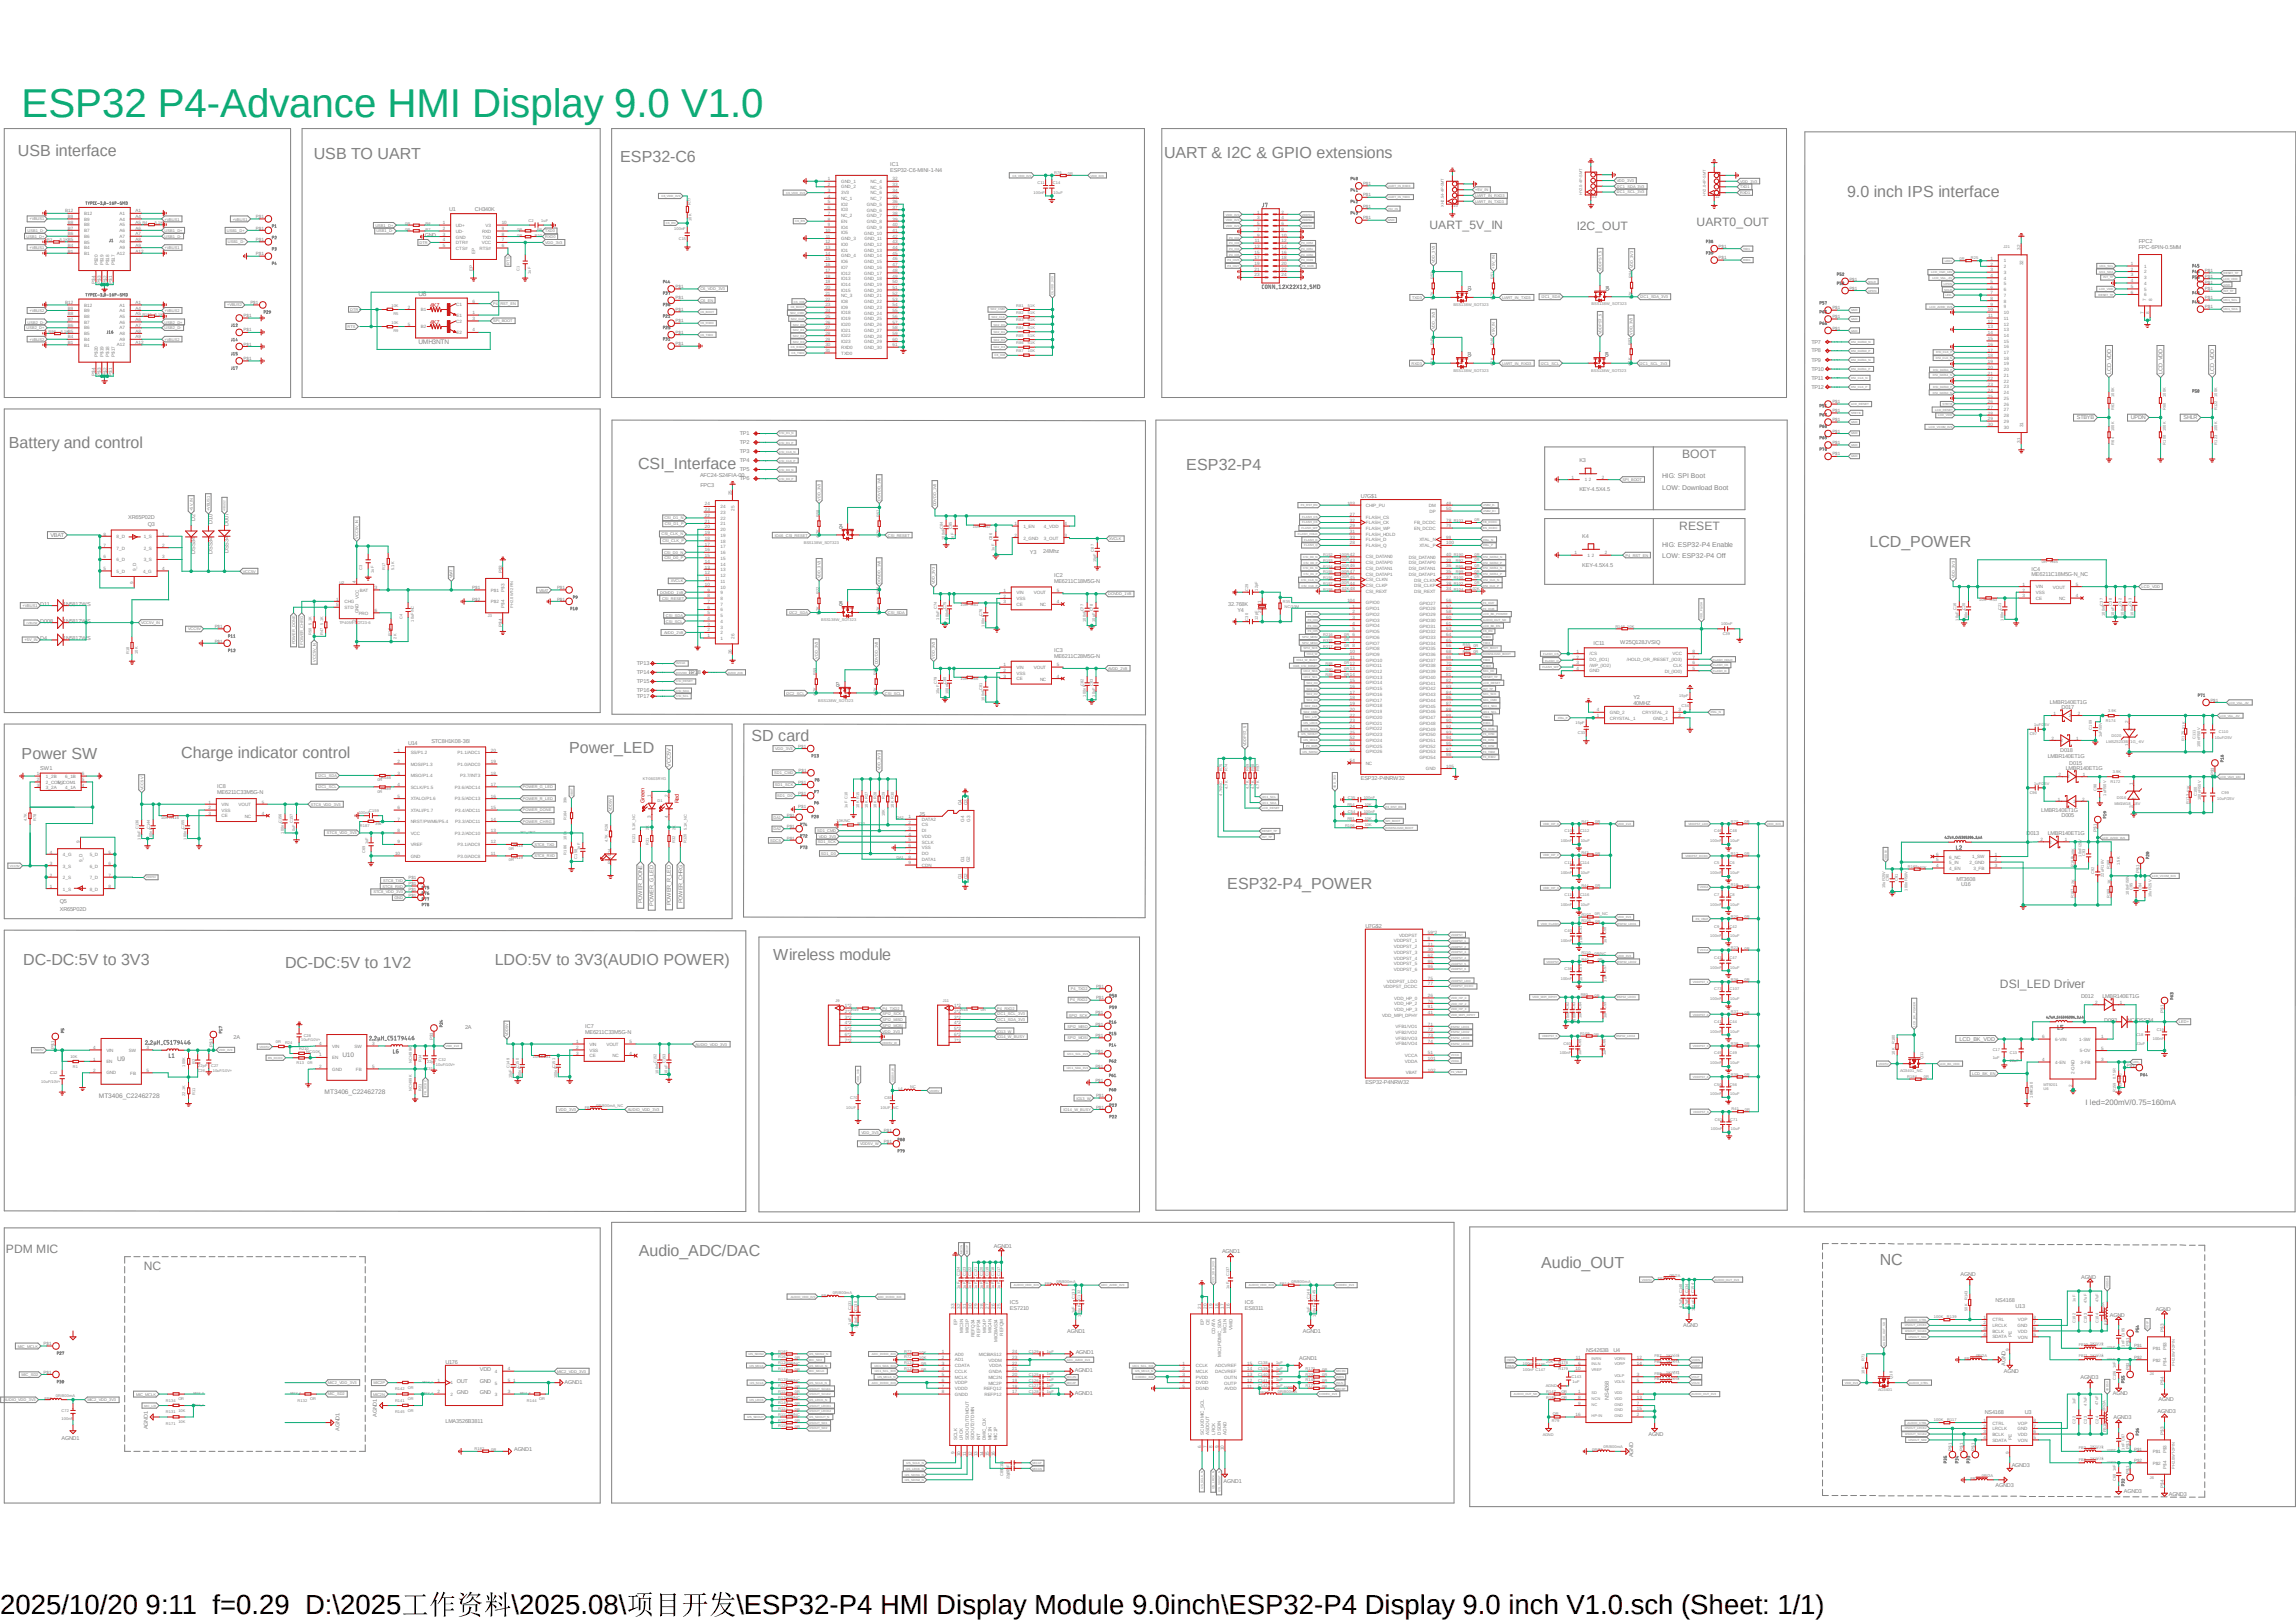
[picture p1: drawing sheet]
<svg xmlns="http://www.w3.org/2000/svg" width="297mm" height="210mm" viewBox="0 0 297 210" stroke-linecap="round" stroke-linejoin="round" font-family="sans-serif">
<defs><g id="words">
<text font-size="5.2" fill="#0dab76" x="2.8" y="15.2">ESP32 P4-Advance HMI Display 9.0 V1.0</text>
<g font-size="3.6">
<text x="0" y="208.9">2025/10/20</text>
<text x="18.8" y="208.9">9:11 f=0.29 D:\2025</text>
<text x="66.2" y="208.9">\2025.08\</text>
<text x="95.2" y="208.9">\ESP32-P4 HMl Display Module 9.0inch\ESP32-P4 Display 9.0 inch V1.0.sch (Sheet: 1/1)</text>
</g>
<g font-size="2.1" fill="#808080">
<text x="2.3" y="20.2">USB interface</text>
<text x="40.6" y="20.5">USB TO UART</text>
<text x="80.2" y="20.9">ESP32-C6</text>
<text x="150.6" y="20.5">UART &amp; I2C &amp; GPIO extensions</text>
<text x="238.9" y="25.4">9.0 inch IPS interface</text>
<text x="1.1" y="58">Battery and control</text>
<text x="82.5" y="60.7">CSI_Interface</text>
<text x="153.5" y="60.8">ESP32-P4</text>
<text x="241.9" y="70.8">LCD_POWER</text>
<text x="97.2" y="95.8">SD card</text>
<text x="2.8" y="98.2">Power SW</text>
<text x="23.5" y="98">Charge indicator control</text>
<text x="73.6" y="97.5">Power_LED</text>
<text x="158.7" y="115.1">ESP32-P4_POWER</text>
<text x="3" y="124.9">DC-DC:5V to 3V3</text>
<text x="36.9" y="125.3">DC-DC:5V to 1V2</text>
<text x="64" y="124.9">LDO:5V to 3V3(AUDIO POWER)</text>
<text x="100" y="124.2">Wireless module</text>
<text x="82.6" y="162.5">Audio_ADC/DAC</text>
<text x="199.3" y="164">Audio_OUT</text>
<text x="243.2" y="163.6">NC</text>
</g>
<g font-size="1.6" fill="#808080">
<text x="184.9" y="29.7">UART_5V_IN</text>
<text x="204" y="29.7">I2C_OUT</text>
<text x="219.5" y="29.3">UART0_OUT</text>
<text x="217.6" y="59.3">BOOT</text>
<text x="217.2" y="68.6">RESET</text>
<text x="258.7" y="127.9">DSI_LED Driver</text>
<text x=".8" y="162.1">PDM MIC</text>
<text x="18.6" y="164.4">NC</text>
</g>
<text font-size="1" fill="#808080" x="269.8" y="142.9">I led=200mV/0.75=160mA</text>
<g font-size=".9" fill="#808080">
<text x="215" y="61.9">HIG: SPI Boot</text>
<text x="215" y="63.4">LOW: Download Boot</text>
<text x="215" y="70.8">HIG: ESP32-P4 Enable</text>
<text x="215" y="72.3">LOW: ESP32-P4 Off</text>
</g>
<g font-size=".8" fill="#808080">
<text x="54.1" y="38.3">U8</text>
<text x="54.1" y="44.5">UMH3NTN</text>
<text x="15.2" y="137.3">U9</text>
<text x="44.3" y="136.8">U10</text>
<text x="12.8" y="142.1">MT3406_C22462728</text>
<text x="42" y="141.5">MT3406_C22462728</text>
</g>
<g font-size=".7" fill="#808080">
<text x="115.1" y="22.2">ESP32-C6-MINI-1-N4</text>
<text x="115.1" y="21.5">IC1</text>
<text x="58.1" y="27.3">U1</text>
<text x="61.4" y="27.3">CH340K</text>
<text x="54.9" y="30.6">GND</text>
<text x="276.6" y="32.2">FPC-6PIN-0.5MM</text>
<text x="276.6" y="31.5">FPC2</text>
<text x="234.3" y="44.4">TP7</text>
<text x="234.3" y="45.6">TP8</text>
<text x="234.3" y="46.8">TP9</text>
<text x="234.3" y="48">TP10</text>
<text x="234.3" y="49.1">TP11</text>
<text x="234.3" y="50.3">TP12</text>
<text x="273.1" y="48.4" transform="rotate(-90 273.1 48.4)">LCD_VDD</text>
<text x="279.7" y="48.4" transform="rotate(-90 279.7 48.4)">LCD_VDD</text>
<text x="286.4" y="48.4" transform="rotate(-90 286.4 48.4)">LCD_VDD</text>
<text x="95.7" y="56.3">TP1</text>
<text x="95.7" y="57.5">TP2</text>
<text x="95.7" y="58.6">TP3</text>
<text x="95.7" y="59.8">TP4</text>
<text x="204.3" y="59.8">K3</text>
<text x="268.6" y="54.3">STBYB</text>
<text x="275.6" y="54.3">UPDN</text>
<text x="282.4" y="54.3">SHLR</text>
<text x="90.6" y="61.7">AFC24-S24FIA-00</text>
<text x="90.6" y="63">FPC3</text>
<text x="95.7" y="61">TP5</text>
<text x="95.7" y="62.1">TP6</text>
<text x="176" y="64.4">U7G$1</text>
<text x="204.3" y="63.5">KEY-4.5X4.5</text>
<text x="6.5" y="69.5">VBAT</text>
<text x="16.6" y="67.1">XR65P02D</text>
<text x="19.1" y="68.1">Q3</text>
<text x="25.2" y="71.7" transform="rotate(-90 25.2 71.7)">DSS34</text>
<text x="25.2" y="67.4" transform="rotate(-90 25.2 67.4)">D2</text>
<text x="27.5" y="71.7" transform="rotate(-90 27.5 71.7)">DSS34</text>
<text x="27.5" y="67.8" transform="rotate(-90 27.5 67.8)">D10</text>
<text x="29.5" y="71.6" transform="rotate(-90 29.5 71.6)">DSS34</text>
<text x="29.5" y="68.1" transform="rotate(-90 29.5 68.1)">D007</text>
<text x="133.2" y="71.7">Y3</text>
<text x="135" y="71.5">24Mhz</text>
<text x="204.7" y="69.6">K4</text>
<text x="136.4" y="75.5">ME6211C18M5G-N</text>
<text x="136.4" y="74.7">IC2</text>
<text x="204.7" y="73.3">KEY-4.5X4.5</text>
<text x="262.8" y="74.6">ME6211C18M5G-N_NC</text>
<text x="262.8" y="73.9">IC4</text>
<text x="5.2" y="78.4">D11</text>
<text x="5.2" y="82.8">D4</text>
<text x="5.2" y="80.6">D008</text>
<text x="8.2" y="78.4">1N5817WS</text>
<text x="8.2" y="82.8">1N5817WS</text>
<text x="8.2" y="80.6">1N5817WS</text>
<text x="158.9" y="78.4">32.768K</text>
<text x="160.1" y="79.2">Y4</text>
<text x="206.1" y="83.4">IC11</text>
<text x="209.6" y="83.4">W25Q128JVSIQ</text>
<text x="82.4" y="86.1">TP13</text>
<text x="82.4" y="87.2">TP14</text>
<text x="82.4" y="88.4">TP15</text>
<text x="82.4" y="89.5">TP16</text>
<text x="89" y="87.2">TP18</text>
<text x="136.4" y="85.1">ME6211C28M5G-N</text>
<text x="136.4" y="84.3">IC3</text>
<text x="82.4" y="90.3">TP17</text>
<text x="211.3" y="91.2">40MHZ</text>
<text x="211.3" y="90.5">Y2</text>
<text x="265.2" y="91.1">LMBR140ET1G</text>
<text x="266.7" y="91.7">D017</text>
<text x="5.2" y="99.6">SW1</text>
<text x="52.8" y="96.4">U14</text>
<text x="55.8" y="96.1">STC8H1K08-36I</text>
<text x="86.8" y="99.2" transform="rotate(-90 86.8 99.2)">VCC5V</text>
<text x="176" y="101">ESP32-P4NRW32</text>
<text x="264.9" y="98.1">LMBR140ET1G</text>
<text x="266.5" y="97.2">D018</text>
<text x="267.2" y="99.6">LMBR140ET1G</text>
<text x="267.7" y="99">D015</text>
<text x="28.1" y="102.7">ME6211C33M5G-N</text>
<text x="28.1" y="102">IC8</text>
<text x="118.9" y="105.6">J5</text>
<text x="264" y="105.1">LMBR140ET1G</text>
<text x="266.7" y="105.7">D005</text>
<text x="253.1" y="114">MT3608</text>
<text x="262.1" y="108">D013</text>
<text x="264.9" y="108">LMBR140ET1G</text>
<text x="7.7" y="117.8">XR65P02D</text>
<text x="7.7" y="116.8">Q5</text>
<text x="83.1" y="116.9" transform="rotate(-90 83.1 116.9)">POWER_DONE</text>
<text x="84.5" y="117.2" transform="rotate(-90 84.5 117.2)">POWER_G_LED</text>
<text x="86.8" y="117.1" transform="rotate(-90 86.8 117.1)">POWER_R_LED</text>
<text x="88.3" y="116.9" transform="rotate(-90 88.3 116.9)">POWER_CHRG</text>
<text x="253.7" y="114.7">U16</text>
<text x="176.6" y="120">U7G$2</text>
<text x="269.2" y="129.1">D012</text>
<text x="271.9" y="129.1">LMBR140ET1G</text>
<text x="30.2" y="134.4">2A</text>
<text x="60.2" y="133.2">2A</text>
<text x="75.7" y="133.8">ME6211C33M5G-N</text>
<text x="75.7" y="133.1">IC7</text>
<text x="253.5" y="134.7">LCD_BK_VDD</text>
<text x="272.2" y="132.2">D003</text>
<text x="275.2" y="132.2">NC/DSS34</text>
<text x="176.6" y="140.2">ESP32-P4NRW32</text>
<text x="128.6" y="161.4">AGND1</text>
<text x="158.1" y="162.1">AGND1</text>
<text x="253.6" y="165.1">AGND</text>
<text x="269.2" y="165.4">AGND</text>
<text x="130.6" y="169.5">ES7210</text>
<text x="130.6" y="168.8">IC5</text>
<text x="138" y="172.5">AGND1</text>
<text x="161" y="169.5">ES8311</text>
<text x="161" y="168.8">IC6</text>
<text x="168.5" y="172.5">AGND1</text>
<text x="217.7" y="171.7">AGND</text>
<text x="258.1" y="168.4">NS4168</text>
<text x="260.7" y="169.2">U13</text>
<text x="272.9" y="170.3">AGND</text>
<text x="278.8" y="169.6">AGND</text>
<text x="57.6" y="176.4">U176</text>
<text x="59.1" y="178.9">OUT</text>
<text x="62.1" y="178.9">GND</text>
<text x="62.1" y="177.4">VDD</text>
<text x="73" y="179">AGND1</text>
<text x="139" y="177.5">AGND1</text>
<text x="139.1" y="175.2">AGND1</text>
<text x="168.1" y="175.9">AGND1</text>
<text x="205.2" y="175">NS4263B</text>
<text x="208.7" y="175">U4</text>
<text x="259.2" y="177.6">AGND</text>
<text x="259.4" y="176.7" transform="rotate(-90 259.4 176.7)">AGND</text>
<text x="269.1" y="178.4">AGND3</text>
<text x="19.1" y="184.9" transform="rotate(-90 19.1 184.9)">AGND1</text>
<text x="43.9" y="185.1" transform="rotate(-90 43.9 185.1)">AGND1</text>
<text x="48.7" y="183.3" transform="rotate(-90 48.7 183.3)">AGND1</text>
<text x="57.6" y="184.1">LMA3526B3811</text>
<text x="59.1" y="180.4">GND</text>
<text x="62.1" y="180.4">GND</text>
<text x="139" y="180.5">AGND1</text>
<text x="208.1" y="181.1" transform="rotate(-90 208.1 181.1)">NS4268</text>
<text x="213.2" y="185.8">AGND</text>
<text x="256.8" y="182.9">NS4168</text>
<text x="261.9" y="183">U3</text>
<text x="273.3" y="180.6">AGND</text>
<text x="273.4" y="183.6">AGND3</text>
<text x="279.1" y="182.8">AGND3</text>
<text x="279.2" y="181.3">AGND</text>
<text x="8" y="186.3">AGND1</text>
<text x="66.5" y="187.8">AGND1</text>
<text x="158.3" y="191.9">AGND1</text>
<text x="211.2" y="188.6" transform="rotate(-90 211.2 188.6)">AGND</text>
<text x="260.2" y="189.8">AGND3</text>
<text x="258.1" y="192.4">AGND3</text>
<text x="274.7" y="193.2">AGND3</text>
<text x="280.5" y="193.5">AGND3</text>
</g>
<g font-size=".7" fill="#c90d0c">
<text x="55.6" y="39.7">4K7</text>
<text x="55.6" y="41.9">4K7</text>
<text x="83.4" y="103.9" transform="rotate(-90 83.4 103.9)">Green</text>
<text x="87.8" y="103.9" transform="rotate(-90 87.8 103.9)">Red</text>
</g>
<g font-size=".6" fill="#808080">
<text x="107.1" y="23.3">1</text>
<text x="108.8" y="23.7">GND_1</text>
<text x="112.6" y="23.7">NC_4</text>
<text x="115.4" y="23.3">32</text>
<text x="176.3" y="23.9">P$1</text>
<text x="8.4" y="27.5">B12</text>
<text x="8.8" y="29.7">B7</text>
<text x="8.8" y="29">B8</text>
<text x="8.8" y="28.2">B9</text>
<text x="10.9" y="29.3">B8</text>
<text x="10.9" y="28.6">B9</text>
<text x="10.9" y="27.8">B12</text>
<text x="15.5" y="27.8">A1</text>
<text x="15.5" y="28.5">A4</text>
<text x="15.5" y="29.3">A5</text>
<text x="17.5" y="27.5">A1</text>
<text x="17.5" y="28.2">A4</text>
<text x="17.5" y="29">A5</text>
<text x="17.5" y="29.7">A6</text>
<text x="33.1" y="28.2">P$1</text>
<text x="33.1" y="29.7">P$1</text>
<text x="57.3" y="29">1</text>
<text x="57.3" y="29.8">2</text>
<text x="59" y="29.4">UD+</text>
<text x="62.8" y="29.4">V3</text>
<text x="64.9" y="29.8">9</text>
<text x="64.9" y="29">10</text>
<text x="107.1" y="24.1">2</text>
<text x="107.1" y="24.8">3</text>
<text x="107.1" y="25.6">4</text>
<text x="107.1" y="26.3">5</text>
<text x="107.1" y="27.1">6</text>
<text x="107.1" y="27.8">7</text>
<text x="107.1" y="28.5">8</text>
<text x="107.1" y="29.3">9</text>
<text x="108.8" y="24.4">GND_2</text>
<text x="108.8" y="25.1">3V3</text>
<text x="108.8" y="25.9">NC_1</text>
<text x="108.8" y="26.6">IO2</text>
<text x="108.8" y="27.3">IO3</text>
<text x="108.8" y="28.1">NC_2</text>
<text x="108.8" y="28.8">EN</text>
<text x="108.8" y="29.6">IO4</text>
<text x="112.1" y="26.6">GND_5</text>
<text x="112.1" y="27.4">GND_6</text>
<text x="112.1" y="28.1">GND_7</text>
<text x="112.1" y="28.9">GND_8</text>
<text x="112.1" y="29.6">GND_9</text>
<text x="112.6" y="24.4">NC_5</text>
<text x="112.6" y="25.1">NC_6</text>
<text x="112.6" y="25.9">NC_7</text>
<text x="115.4" y="24.1">33</text>
<text x="115.4" y="24.8">34</text>
<text x="115.4" y="25.6">35</text>
<text x="115.4" y="26.3">36</text>
<text x="115.4" y="27.1">37</text>
<text x="115.4" y="27.8">38</text>
<text x="115.4" y="28.5">39</text>
<text x="115.4" y="29.3">40</text>
<text x="162.6" y="27.6">1</text>
<text x="162.6" y="28.4">3</text>
<text x="162.6" y="29.1">5</text>
<text x="162.6" y="29.8">7</text>
<text x="165.8" y="27.6">2</text>
<text x="165.8" y="28.4">4</text>
<text x="165.8" y="29.1">6</text>
<text x="165.8" y="29.8">8</text>
<text x="176.3" y="25.4">P$1</text>
<text x="176.3" y="26.9">P$1</text>
<text x="176.3" y="28.4">P$1</text>
<text x="8.8" y="32.7">B1</text>
<text x="8.8" y="31.9">B4</text>
<text x="8.8" y="31.2">B5</text>
<text x="8.8" y="30.4">B6</text>
<text x="10.9" y="33">B1</text>
<text x="10.9" y="32.3">B4</text>
<text x="10.9" y="31.5">B5</text>
<text x="10.9" y="30.8">B6</text>
<text x="10.9" y="30.1">B7</text>
<text x="12.7" y="34.3" transform="rotate(-90 12.7 34.3)">P$20</text>
<text x="13.4" y="34.3" transform="rotate(-90 13.4 34.3)">P$19</text>
<text x="14.1" y="34.3" transform="rotate(-90 14.1 34.3)">P$18</text>
<text x="14.9" y="34.3" transform="rotate(-90 14.9 34.3)">P$17</text>
<text x="15.1" y="33">A12</text>
<text x="15.5" y="30">A6</text>
<text x="15.5" y="30.8">A7</text>
<text x="15.5" y="31.5">A8</text>
<text x="15.5" y="32.3">A9</text>
<text x="17.5" y="30.4">A7</text>
<text x="17.5" y="31.2">A8</text>
<text x="17.5" y="31.9">A9</text>
<text x="17.5" y="32.7">A12</text>
<text x="33.1" y="31.2">P$1</text>
<text x="33.1" y="33">P$1</text>
<text x="57.3" y="30.5">3</text>
<text x="57.3" y="31.2">4</text>
<text x="57.3" y="32">5</text>
<text x="59" y="30.1">UD-</text>
<text x="59" y="30.9">GND</text>
<text x="59" y="31.6">DTR#</text>
<text x="59" y="32.3">CTS#</text>
<text x="61.2" y="35" transform="rotate(-90 61.2 35)">EP</text>
<text x="61.5" y="32.9" transform="rotate(-90 61.5 32.9)">EP</text>
<text x="62" y="32.3">RTS#</text>
<text x="62.3" y="31.6">VCC</text>
<text x="62.4" y="30.1">RXD</text>
<text x="62.4" y="30.9">TXD</text>
<text x="64.9" y="32">6</text>
<text x="64.9" y="31.2">7</text>
<text x="64.9" y="30.5">8</text>
<text x="106.8" y="30">10</text>
<text x="106.8" y="31.5">12</text>
<text x="106.8" y="32.2">13</text>
<text x="106.8" y="33">14</text>
<text x="106.8" y="33.7">15</text>
<text x="106.8" y="34.5">16</text>
<text x="106.8" y="35.2">17</text>
<text x="106.8" y="35.9">18</text>
<text x="106.8" y="30.7">11</text>
<text x="108.8" y="30.3">IO5</text>
<text x="108.8" y="31.1">GND_3</text>
<text x="108.8" y="31.8">IO0</text>
<text x="108.8" y="32.6">IO1</text>
<text x="108.8" y="33.3">GND_4</text>
<text x="108.8" y="34">IO6</text>
<text x="108.8" y="34.8">IO7</text>
<text x="108.8" y="35.5">IO12</text>
<text x="111.8" y="30.4">GND_10</text>
<text x="111.8" y="31.8">GND_12</text>
<text x="111.8" y="32.6">GND_13</text>
<text x="111.8" y="33.3">GND_14</text>
<text x="111.8" y="34">GND_15</text>
<text x="111.8" y="34.8">GND_16</text>
<text x="111.8" y="35.5">GND_17</text>
<text x="111.8" y="31.1">GND_11</text>
<text x="115.4" y="30">41</text>
<text x="115.4" y="30.7">42</text>
<text x="115.4" y="31.5">43</text>
<text x="115.4" y="32.2">44</text>
<text x="115.4" y="33">45</text>
<text x="115.4" y="33.7">46</text>
<text x="115.4" y="34.5">47</text>
<text x="115.4" y="35.2">48</text>
<text x="115.4" y="35.9">49</text>
<text x="162.3" y="32.1">13</text>
<text x="162.3" y="32.8">15</text>
<text x="162.3" y="33.6">17</text>
<text x="162.3" y="34.3">19</text>
<text x="162.3" y="35.1">21</text>
<text x="162.3" y="35.8">23</text>
<text x="162.3" y="31.3">11</text>
<text x="162.6" y="30.6">9</text>
<text x="165.8" y="30.6">10</text>
<text x="165.8" y="31.3">12</text>
<text x="165.8" y="32.1">14</text>
<text x="165.8" y="32.8">16</text>
<text x="165.8" y="33.6">18</text>
<text x="165.8" y="34.3">20</text>
<text x="165.8" y="35.1">22</text>
<text x="165.8" y="35.8">24</text>
<text x="222.3" y="32.1">P$1</text>
<text x="222.3" y="33.6">P$1</text>
<text x="257.5" y="33.6">1</text>
<text x="257.5" y="34.4">2</text>
<text x="257.5" y="35.1">3</text>
<text x="257.5" y="35.9">4</text>
<text x="259.2" y="34">1</text>
<text x="259.2" y="34.7">2</text>
<text x="259.2" y="35.4">3</text>
<text x="261.4" y="32.3" transform="rotate(-90 261.4 32.3)">32</text>
<text x="261.7" y="34.3" transform="rotate(-90 261.7 34.3)">32</text>
<text x="275.6" y="34.3">1</text>
<text x="275.6" y="35.1">2</text>
<text x="275.6" y="35.8">3</text>
<text x="277.4" y="34.6">1</text>
<text x="277.4" y="35.3">2</text>
<text x="285.2" y="35.2">P$1</text>
<text x="285.2" y="35.9">P$1</text>
<text x="8.4" y="39.3">B12</text>
<text x="8.8" y="41.6">B7</text>
<text x="8.8" y="40.8">B8</text>
<text x="8.8" y="40.1">B9</text>
<text x="10.9" y="41.9">B7</text>
<text x="10.9" y="41.1">B8</text>
<text x="10.9" y="40.4">B9</text>
<text x="10.9" y="39.7">B12</text>
<text x="12.3" y="36.7" transform="rotate(-90 12.3 36.7)">P$4</text>
<text x="13" y="36.7" transform="rotate(-90 13 36.7)">P$3</text>
<text x="13.8" y="36.7" transform="rotate(-90 13.8 36.7)">P$2</text>
<text x="14.5" y="36.7" transform="rotate(-90 14.5 36.7)">P$1</text>
<text x="15.5" y="39.7">A1</text>
<text x="15.5" y="40.4">A4</text>
<text x="15.5" y="41.1">A5</text>
<text x="15.5" y="41.9">A6</text>
<text x="17.5" y="39.3">A1</text>
<text x="17.5" y="40.1">A4</text>
<text x="17.5" y="40.8">A5</text>
<text x="17.5" y="41.6">A6</text>
<text x="31.5" y="41">P$1</text>
<text x="32.4" y="39.3">P$1</text>
<text x="52.7" y="39.9">2</text>
<text x="54.4" y="40.3">B1</text>
<text x="59" y="39.5">C1</text>
<text x="59" y="41.7">C2</text>
<text x="59.1" y="41">E1</text>
<text x="61.1" y="39.2">6</text>
<text x="61.1" y="41.4">3</text>
<text x="61.1" y="40.7">1</text>
<text x="87.4" y="41.7">P$1</text>
<text x="87.4" y="40.2">P$1</text>
<text x="87.4" y="38.7">P$1</text>
<text x="87.4" y="37.3">P$1</text>
<text x="106.8" y="36.7">19</text>
<text x="106.8" y="37.4">20</text>
<text x="106.8" y="38.1">21</text>
<text x="106.8" y="38.9">22</text>
<text x="106.8" y="39.6">23</text>
<text x="106.8" y="40.4">24</text>
<text x="106.8" y="41.1">25</text>
<text x="106.8" y="41.9">26</text>
<text x="108.8" y="36.2">IO13</text>
<text x="108.8" y="37">IO14</text>
<text x="108.8" y="37.7">IO15</text>
<text x="108.8" y="38.5">NC_3</text>
<text x="108.8" y="39.2">IO8</text>
<text x="108.8" y="40">IO9</text>
<text x="108.8" y="40.7">IO18</text>
<text x="108.8" y="41.4">IO19</text>
<text x="111.8" y="36.3">GND_18</text>
<text x="111.8" y="37">GND_19</text>
<text x="111.8" y="37.8">GND_20</text>
<text x="111.8" y="38.5">GND_21</text>
<text x="111.8" y="39.2">GND_22</text>
<text x="111.8" y="40">GND_23</text>
<text x="111.8" y="40.7">GND_24</text>
<text x="111.8" y="41.4">GND_25</text>
<text x="115.4" y="36.7">50</text>
<text x="115.4" y="37.4">51</text>
<text x="115.4" y="38.1">52</text>
<text x="115.4" y="38.9">53</text>
<text x="115.4" y="39.6">54</text>
<text x="115.4" y="40.4">55</text>
<text x="115.4" y="41.1">56</text>
<text x="115.4" y="41.9">57</text>
<text x="237" y="40">P$1</text>
<text x="237" y="41.2">P$1</text>
<text x="239.2" y="36.3">P$1</text>
<text x="239.2" y="37.5">P$1</text>
<text x="257.1" y="40.3">10</text>
<text x="257.1" y="41.8">12</text>
<text x="257.2" y="41">11</text>
<text x="257.5" y="36.6">5</text>
<text x="257.5" y="37.3">6</text>
<text x="257.5" y="38.1">7</text>
<text x="257.5" y="38.8">8</text>
<text x="257.5" y="39.5">9</text>
<text x="259.2" y="36.2">4</text>
<text x="259.2" y="36.9">5</text>
<text x="259.2" y="37.7">6</text>
<text x="259.2" y="38.4">7</text>
<text x="259.2" y="39.2">8</text>
<text x="259.2" y="39.9">9</text>
<text x="259.2" y="40.6">10</text>
<text x="259.2" y="41.4">11</text>
<text x="275.6" y="36.5">4</text>
<text x="275.6" y="37.3">5</text>
<text x="275.6" y="38">6</text>
<text x="277.3" y="40.6" transform="rotate(-90 277.3 40.6)">7</text>
<text x="277.4" y="36.1">3</text>
<text x="277.4" y="36.8">4</text>
<text x="277.4" y="37.6">5</text>
<text x="277.4" y="38.3">6</text>
<text x="277.6" y="38.9" transform="rotate(-90 277.6 38.9)">7</text>
<text x="278" y="40.6" transform="rotate(-90 278 40.6)">8</text>
<text x="278.4" y="38.9" transform="rotate(-90 278.4 38.9)">8</text>
<text x="285.2" y="37.5">P$1</text>
<text x="285.2" y="38.7">P$1</text>
<text x="285.2" y="39.9">P$1</text>
<text x="285.2" y="36.7">P$1</text>
<text x="8.8" y="44.5">B1</text>
<text x="8.8" y="43.8">B4</text>
<text x="8.8" y="43.1">B5</text>
<text x="8.8" y="42.3">B6</text>
<text x="10.9" y="44.9">B1</text>
<text x="10.9" y="44.1">B4</text>
<text x="10.9" y="43.4">B5</text>
<text x="10.9" y="42.6">B6</text>
<text x="12.7" y="46.2" transform="rotate(-90 12.7 46.2)">P$20</text>
<text x="13.4" y="46.2" transform="rotate(-90 13.4 46.2)">P$19</text>
<text x="14.1" y="46.2" transform="rotate(-90 14.1 46.2)">P$18</text>
<text x="14.9" y="46.2" transform="rotate(-90 14.9 46.2)">P$17</text>
<text x="15.1" y="44.8">A12</text>
<text x="15.5" y="42.6">A7</text>
<text x="15.5" y="43.3">A8</text>
<text x="15.5" y="44.1">A9</text>
<text x="17.5" y="42.3">A7</text>
<text x="17.5" y="43.1">A8</text>
<text x="17.5" y="43.8">A9</text>
<text x="17.5" y="44.5">A12</text>
<text x="31.5" y="42.9">P$1</text>
<text x="31.5" y="44.7">P$1</text>
<text x="31.5" y="46.6">P$1</text>
<text x="52.7" y="42.2">5</text>
<text x="54.4" y="42.5">B2</text>
<text x="59.1" y="43.2">E2</text>
<text x="61.1" y="42.9">4</text>
<text x="87.4" y="43.2">P$1</text>
<text x="87.4" y="44.7">P$1</text>
<text x="106.8" y="42.6">27</text>
<text x="106.8" y="43.3">28</text>
<text x="106.8" y="44.1">29</text>
<text x="106.8" y="44.8">30</text>
<text x="106.8" y="45.6">31</text>
<text x="108.8" y="42.2">IO20</text>
<text x="108.8" y="42.9">IO21</text>
<text x="108.8" y="43.6">IO22</text>
<text x="108.8" y="44.4">IO23</text>
<text x="108.8" y="45.1">RXD0</text>
<text x="108.8" y="45.9">TXD0</text>
<text x="111.8" y="42.2">GND_26</text>
<text x="111.8" y="42.9">GND_27</text>
<text x="111.8" y="43.7">GND_28</text>
<text x="111.8" y="44.4">GND_29</text>
<text x="111.8" y="45.2">GND_30</text>
<text x="115.4" y="42.6">58</text>
<text x="115.4" y="43.3">59</text>
<text x="115.4" y="44.1">60</text>
<text x="115.4" y="44.8">61</text>
<text x="237" y="42.7">P$1</text>
<text x="257.1" y="42.5">13</text>
<text x="257.1" y="43.3">14</text>
<text x="257.1" y="44">15</text>
<text x="257.1" y="44.7">16</text>
<text x="257.1" y="45.5">17</text>
<text x="257.1" y="46.2">18</text>
<text x="257.1" y="47">19</text>
<text x="257.1" y="47.7">20</text>
<text x="259.2" y="42.1">12</text>
<text x="259.2" y="42.8">13</text>
<text x="259.2" y="43.6">14</text>
<text x="259.2" y="44.3">15</text>
<text x="259.2" y="45.1">16</text>
<text x="259.2" y="45.8">17</text>
<text x="259.2" y="46.6">18</text>
<text x="259.2" y="47.3">19</text>
<text x="12.3" y="48.6" transform="rotate(-90 12.3 48.6)">P$4</text>
<text x="13" y="48.6" transform="rotate(-90 13 48.6)">P$3</text>
<text x="13.8" y="48.6" transform="rotate(-90 13.8 48.6)">P$2</text>
<text x="14.5" y="48.6" transform="rotate(-90 14.5 48.6)">P$1</text>
<text x="237" y="52.2">P$1</text>
<text x="237" y="53.3">P$1</text>
<text x="257.1" y="48.5">21</text>
<text x="257.1" y="49.2">22</text>
<text x="257.1" y="50">23</text>
<text x="257.1" y="50.7">24</text>
<text x="257.1" y="51.4">25</text>
<text x="257.1" y="52.2">26</text>
<text x="257.1" y="52.9">27</text>
<text x="257.1" y="53.6">28</text>
<text x="259.2" y="48">20</text>
<text x="259.2" y="48.8">21</text>
<text x="259.2" y="49.5">22</text>
<text x="259.2" y="50.2">23</text>
<text x="259.2" y="51">24</text>
<text x="259.2" y="51.7">25</text>
<text x="259.2" y="52.5">26</text>
<text x="259.2" y="53.2">27</text>
<text x="259.2" y="54">28</text>
<text x="237" y="54.5">P$1</text>
<text x="237" y="56">P$1</text>
<text x="237" y="57.4">P$1</text>
<text x="237" y="58.9">P$1</text>
<text x="257.1" y="54.4">29</text>
<text x="257.1" y="55.1">30</text>
<text x="259.2" y="54.7">29</text>
<text x="259.2" y="55.5">30</text>
<text x="261.4" y="57.3" transform="rotate(-90 261.4 57.3)">31</text>
<text x="261.7" y="55.3" transform="rotate(-90 261.7 55.3)">31</text>
<text x="91.2" y="65.4">24</text>
<text x="93.2" y="65.8">24</text>
<text x="94.7" y="64.1" transform="rotate(-90 94.7 64.1)">25</text>
<text x="174.3" y="65.3">103</text>
<text x="176.7" y="65.6">CHIP_PU</text>
<text x="184.8" y="65.6">DM</text>
<text x="187.1" y="65.3">49</text>
<text x="187.1" y="66">50</text>
<text x="203.3" y="61.9">1</text>
<text x="205" y="62.3">1</text>
<text x="205.5" y="62.3">2</text>
<text x="207.2" y="61.9">2</text>
<text x="13.4" y="70.8">7</text>
<text x="13.4" y="69.3">8</text>
<text x="15.1" y="71.1">7_D</text>
<text x="15.1" y="69.6">8_D</text>
<text x="18.6" y="69.6">1_S</text>
<text x="18.6" y="71.1">2_S</text>
<text x="21" y="69.3">1</text>
<text x="21" y="70.8">2</text>
<text x="91.2" y="71.3">16</text>
<text x="91.2" y="70.6">17</text>
<text x="91.2" y="69.8">18</text>
<text x="91.2" y="69.1">19</text>
<text x="91.2" y="68.4">20</text>
<text x="91.2" y="67.6">21</text>
<text x="91.2" y="66.9">22</text>
<text x="91.2" y="66.2">23</text>
<text x="93.2" y="71.7">16</text>
<text x="93.2" y="71">17</text>
<text x="93.2" y="70.2">18</text>
<text x="93.2" y="69.5">19</text>
<text x="93.2" y="68.7">20</text>
<text x="93.2" y="68">21</text>
<text x="93.2" y="67.3">22</text>
<text x="93.2" y="66.5">23</text>
<text x="95" y="66.1" transform="rotate(-90 95 66.1)">25</text>
<text x="131.2" y="68">1</text>
<text x="131.2" y="69.5">2</text>
<text x="132.4" y="68.3">1_EN</text>
<text x="132.4" y="69.8">2_GND</text>
<text x="135" y="69.8">3_OUT</text>
<text x="135" y="68.3">4_VDD</text>
<text x="137.7" y="69.5">3</text>
<text x="137.7" y="68">4</text>
<text x="174.6" y="66.8">27</text>
<text x="174.6" y="70.4">28</text>
<text x="174.6" y="68.2">29</text>
<text x="174.6" y="69">31</text>
<text x="174.6" y="67.5">32</text>
<text x="174.6" y="69.7">33</text>
<text x="174.6" y="71.9">42</text>
<text x="176.7" y="67.1">FLASH_CS</text>
<text x="176.7" y="70.8">FLASH_Q</text>
<text x="176.7" y="68.6">FLASH_WP</text>
<text x="176.7" y="69.3">FLASH_HOLD</text>
<text x="176.7" y="67.8">FLASH_CK</text>
<text x="176.7" y="70.1">FLASH_D</text>
<text x="182.9" y="67.9">FB_DCDC</text>
<text x="182.9" y="68.6">EN_DCDC</text>
<text x="183.6" y="70.1">XTAL_N</text>
<text x="183.6" y="70.8">XTAL_P</text>
<text x="184.9" y="66.4">DP</text>
<text x="187.1" y="71.9">40</text>
<text x="187.1" y="67.5">78</text>
<text x="187.1" y="68.2">79</text>
<text x="187.1" y="69.7">99</text>
<text x="187.1" y="70.4">100</text>
<text x="203.7" y="71.7">1</text>
<text x="207.6" y="71.7">2</text>
<text x="13.4" y="73.7">5</text>
<text x="13.4" y="72.3">6</text>
<text x="15.1" y="74.1">5_D</text>
<text x="15.1" y="72.6">6_D</text>
<text x="17.3" y="75.6" transform="rotate(-90 17.3 75.6)">9</text>
<text x="17.6" y="73.9" transform="rotate(-90 17.6 73.9)">9_D</text>
<text x="18.5" y="74.1">4_G</text>
<text x="18.6" y="72.6">3_S</text>
<text x="21" y="72.3">3</text>
<text x="21" y="73.7">4</text>
<text x="43.5" y="77.7">1</text>
<text x="46" y="75.5" transform="rotate(-90 46 75.5)">4</text>
<text x="46.4" y="77.5" transform="rotate(-90 46.4 77.5)">VCC</text>
<text x="46.6" y="76.6">BAT</text>
<text x="48.5" y="76.2">3</text>
<text x="61.1" y="76.2">P$1</text>
<text x="61.1" y="77.7">P$2</text>
<text x="63.5" y="76.6">P$1</text>
<text x="64.9" y="74.2" transform="rotate(-90 64.9 74.2)">P$3</text>
<text x="65.3" y="76.6" transform="rotate(-90 65.3 76.6)">P$3</text>
<text x="72.1" y="76.2">P$1</text>
<text x="72.1" y="77.7">P$1</text>
<text x="91.2" y="75.8">10</text>
<text x="91.2" y="74.3">12</text>
<text x="91.2" y="73.6">13</text>
<text x="91.2" y="72.8">14</text>
<text x="91.2" y="72.1">15</text>
<text x="91.2" y="75.1">11</text>
<text x="91.5" y="77.3">8</text>
<text x="91.5" y="76.5">9</text>
<text x="93.2" y="77.6">8</text>
<text x="93.2" y="76.9">9</text>
<text x="93.2" y="76.2">10</text>
<text x="93.2" y="75.4">11</text>
<text x="93.2" y="74.7">12</text>
<text x="93.2" y="73.9">13</text>
<text x="93.2" y="73.2">14</text>
<text x="93.2" y="72.4">15</text>
<text x="129.8" y="76.6">1</text>
<text x="129.8" y="77.3">2</text>
<text x="131.5" y="76.9">VIN</text>
<text x="131.5" y="77.6">VSS</text>
<text x="133.7" y="76.9">VOUT</text>
<text x="136.7" y="76.6">5</text>
<text x="163.2" y="78" transform="rotate(-90 163.2 78)">1</text>
<text x="174.3" y="77.9">104</text>
<text x="174.6" y="72.7">43</text>
<text x="174.6" y="75.6">44</text>
<text x="174.6" y="74.9">45</text>
<text x="174.6" y="73.4">46</text>
<text x="174.6" y="74.2">47</text>
<text x="174.6" y="76.4">48</text>
<text x="176.7" y="72.3">CSI_DATAN0</text>
<text x="176.7" y="73">CSI_DATAP0</text>
<text x="176.7" y="76">CSI_CLKP</text>
<text x="176.7" y="75.2">CSI_CLKN</text>
<text x="176.7" y="73.7">CSI_DATAN1</text>
<text x="176.7" y="74.5">CSI_DATAP1</text>
<text x="176.7" y="76.7">CSI_REXT</text>
<text x="182.2" y="74.5">DSI_DATAP1</text>
<text x="182.2" y="73.8">DSI_DATAN1</text>
<text x="182.2" y="73">DSI_DATAP0</text>
<text x="182.2" y="72.3">DSI_DATAN0</text>
<text x="182.9" y="76.8">DSI_REXT</text>
<text x="182.9" y="75.3">DSI_CLKN</text>
<text x="182.9" y="76">DSI_CLKP</text>
<text x="187.1" y="77.9">56</text>
<text x="187.1" y="76.4">34</text>
<text x="187.1" y="74.2">35</text>
<text x="187.1" y="73.4">36</text>
<text x="187.1" y="74.9">37</text>
<text x="187.1" y="75.6">38</text>
<text x="187.1" y="72.7">39</text>
<text x="205.4" y="72.1">1</text>
<text x="205.9" y="72.1">2</text>
<text x="261.6" y="75.8">1</text>
<text x="261.6" y="76.5">2</text>
<text x="261.6" y="77.3">3</text>
<text x="263.4" y="76.1">VIN</text>
<text x="263.4" y="76.9">VSS</text>
<text x="263.4" y="77.6">CE</text>
<text x="265.6" y="76.2">VOUT</text>
<text x="266.4" y="77.6">NC</text>
<text x="268.5" y="77.3">4</text>
<text x="268.5" y="75.8">5</text>
<text x="27.8" y="81.3">P$1</text>
<text x="27.8" y="83.1">P$1</text>
<text x="43.5" y="78.4">5</text>
<text x="44.6" y="78.1">CHG</text>
<text x="44.6" y="78.8">STD</text>
<text x="46" y="80.5" transform="rotate(-90 46 80.5)">2</text>
<text x="46.4" y="79.4" transform="rotate(-90 46.4 79.4)">GND</text>
<text x="46.4" y="79.5">PRO</text>
<text x="48.5" y="79.2">6</text>
<text x="63.5" y="78.1">P$2</text>
<text x="64.9" y="81.1" transform="rotate(-90 64.9 81.1)">P$4</text>
<text x="65.3" y="78.6" transform="rotate(-90 65.3 78.6)">P$4</text>
<text x="91.5" y="82.5">1</text>
<text x="91.5" y="81.7">2</text>
<text x="91.5" y="81">3</text>
<text x="91.5" y="80.2">4</text>
<text x="91.5" y="79.5">5</text>
<text x="91.5" y="78.7">6</text>
<text x="91.5" y="78">7</text>
<text x="93.2" y="82.8">1</text>
<text x="93.2" y="82.1">2</text>
<text x="93.2" y="81.3">3</text>
<text x="93.2" y="80.6">4</text>
<text x="93.2" y="79.8">5</text>
<text x="93.2" y="79.1">6</text>
<text x="93.2" y="78.4">7</text>
<text x="95" y="82.6" transform="rotate(-90 95 82.6)">26</text>
<text x="129.8" y="78.1">3</text>
<text x="131.5" y="78.4">CE</text>
<text x="134.5" y="78.4">NC</text>
<text x="136.7" y="78.1">4</text>
<text x="163.2" y="79.3" transform="rotate(-90 163.2 79.3)">2</text>
<text x="175" y="78.6">1</text>
<text x="175" y="79.3">2</text>
<text x="175" y="80.1">3</text>
<text x="175" y="80.8">4</text>
<text x="175" y="81.6">5</text>
<text x="175" y="82.3">6</text>
<text x="175" y="83.1">7</text>
<text x="175" y="83.8">8</text>
<text x="176.7" y="79">GPIO1</text>
<text x="176.7" y="79.7">GPIO2</text>
<text x="176.7" y="80.4">GPIO3</text>
<text x="176.7" y="81.2">GPIO4</text>
<text x="176.7" y="81.9">GPIO5</text>
<text x="176.7" y="82.6">GPIO6</text>
<text x="176.7" y="83.4">GPIO7</text>
<text x="176.7" y="78.2">GPIO0</text>
<text x="183.6" y="78.2">GPIO27</text>
<text x="183.6" y="79">GPIO28</text>
<text x="183.6" y="79.7">GPIO29</text>
<text x="183.6" y="80.4">GPIO30</text>
<text x="183.6" y="81.2">GPIO31</text>
<text x="183.6" y="81.9">GPIO32</text>
<text x="183.6" y="82.7">GPIO33</text>
<text x="183.6" y="83.4">GPIO34</text>
<text x="187.1" y="78.6">57</text>
<text x="187.1" y="79.3">58</text>
<text x="187.1" y="80.1">60</text>
<text x="187.1" y="80.8">61</text>
<text x="187.1" y="81.6">63</text>
<text x="187.1" y="82.3">64</text>
<text x="187.1" y="83.1">65</text>
<text x="187.1" y="83.8">66</text>
<text x="94.7" y="84.7" transform="rotate(-90 94.7 84.7)">26</text>
<text x="129.8" y="86.2">1</text>
<text x="129.8" y="87">2</text>
<text x="129.8" y="87.7">3</text>
<text x="131.5" y="86.5">VIN</text>
<text x="131.5" y="87.3">VSS</text>
<text x="131.5" y="88">CE</text>
<text x="133.7" y="86.6">VOUT</text>
<text x="134.5" y="88.1">NC</text>
<text x="136.7" y="87.7">4</text>
<text x="136.7" y="86.2">5</text>
<text x="174.6" y="84.5">10</text>
<text x="174.6" y="86">12</text>
<text x="174.6" y="86.7">13</text>
<text x="174.6" y="87.5">14</text>
<text x="174.6" y="88.2">15</text>
<text x="174.6" y="89">16</text>
<text x="174.6" y="89.7">17</text>
<text x="174.7" y="85.3">11</text>
<text x="176.7" y="84.1">GPIO8</text>
<text x="176.7" y="84.9">GPIO9</text>
<text x="176.7" y="85.6">GPIO10</text>
<text x="176.7" y="86.4">GPIO11</text>
<text x="176.7" y="87.1">GPIO12</text>
<text x="176.7" y="87.8">GPIO13</text>
<text x="176.7" y="88.6">GPIO14</text>
<text x="176.7" y="89.3">GPIO15</text>
<text x="183.6" y="84.2">GPIO35</text>
<text x="183.6" y="84.9">GPIO36</text>
<text x="183.6" y="85.6">GPIO37</text>
<text x="183.6" y="86.4">GPIO38</text>
<text x="183.6" y="87.1">GPIO39</text>
<text x="183.6" y="87.8">GPIO40</text>
<text x="183.6" y="88.6">GPIO41</text>
<text x="183.6" y="89.3">GPIO42</text>
<text x="187.1" y="84.5">68</text>
<text x="187.1" y="85.3">69</text>
<text x="187.1" y="86">70</text>
<text x="187.1" y="86.7">80</text>
<text x="187.1" y="87.5">81</text>
<text x="187.1" y="88.2">82</text>
<text x="187.1" y="89">83</text>
<text x="187.1" y="89.7">84</text>
<text x="203.9" y="84.5">1</text>
<text x="203.9" y="85.2">2</text>
<text x="203.9" y="85.9">3</text>
<text x="203.9" y="86.7">4</text>
<text x="205.6" y="84.8">/CS</text>
<text x="205.6" y="85.5">DO_(IO1)</text>
<text x="205.6" y="86.3">/WP_(IO2)</text>
<text x="205.6" y="87">GND</text>
<text x="210.4" y="85.6">/HOLD_OR_/RESET_(IO3)</text>
<text x="215.3" y="87">DI_(IO0)</text>
<text x="216.4" y="84.8">VCC</text>
<text x="216.5" y="86.3">CLK</text>
<text x="218.9" y="84.5">8</text>
<text x="218.9" y="85.2">7</text>
<text x="218.9" y="85.9">6</text>
<text x="218.9" y="86.7">5</text>
<text x="174.6" y="90.5">18</text>
<text x="174.6" y="91.2">19</text>
<text x="174.6" y="91.9">20</text>
<text x="174.6" y="92.7">22</text>
<text x="174.6" y="93.4">23</text>
<text x="174.6" y="94.2">24</text>
<text x="174.6" y="94.9">25</text>
<text x="174.6" y="95.7">52</text>
<text x="176.7" y="90">GPIO16</text>
<text x="176.7" y="90.8">GPIO17</text>
<text x="176.7" y="91.5">GPIO18</text>
<text x="176.7" y="92.3">GPIO19</text>
<text x="176.7" y="93">GPIO20</text>
<text x="176.7" y="93.8">GPIO21</text>
<text x="176.7" y="94.5">GPIO22</text>
<text x="176.7" y="95.2">GPIO23</text>
<text x="176.7" y="96">GPIO24</text>
<text x="183.6" y="90.1">GPIO43</text>
<text x="183.6" y="90.8">GPIO44</text>
<text x="183.6" y="91.6">GPIO45</text>
<text x="183.6" y="92.3">GPIO46</text>
<text x="183.6" y="93">GPIO47</text>
<text x="183.6" y="93.8">GPIO48</text>
<text x="183.6" y="94.5">GPIO49</text>
<text x="183.6" y="95.2">GPIO50</text>
<text x="187.1" y="90.5">86</text>
<text x="187.1" y="91.2">87</text>
<text x="187.1" y="91.9">88</text>
<text x="187.1" y="92.7">89</text>
<text x="187.1" y="93.4">90</text>
<text x="187.1" y="94.2">92</text>
<text x="187.1" y="94.9">93</text>
<text x="187.1" y="95.7">94</text>
<text x="206.5" y="92.8">1</text>
<text x="206.5" y="92">4</text>
<text x="208.2" y="93.1">CRYSTAL_1</text>
<text x="208.2" y="92.4">GND_2</text>
<text x="212.4" y="92.4">CRYSTAL_2</text>
<text x="213.8" y="93.1">GND_1</text>
<text x="217.1" y="92.8">2</text>
<text x="217.1" y="92">3</text>
<text x="265.4" y="95.7">2</text>
<text x="265.6" y="92.5">1</text>
<text x="266.7" y="92.8">1</text>
<text x="267.6" y="92.8">2</text>
<text x="268.6" y="95.7">1</text>
<text x="268.8" y="92.5">2</text>
<text x="275.3" y="93.5" transform="rotate(-90 275.3 93.5)">2</text>
<text x="275.6" y="95.5" transform="rotate(-90 275.6 95.5)">1</text>
<text x="275.7" y="94.6" transform="rotate(-90 275.7 94.6)">2</text>
<text x="285.9" y="90.8">P$1</text>
<text x="4.8" y="100.3">1</text>
<text x="4.8" y="101">2</text>
<text x="4.8" y="101.8">3</text>
<text x="5.9" y="100.7">1_2B</text>
<text x="5.9" y="101.4">2_CO5_COM1</text>
<text x="7.5" y="101.4">M2</text>
<text x="8.4" y="100.7">6_1B</text>
<text x="10.6" y="101.8">4</text>
<text x="10.6" y="101">5</text>
<text x="10.6" y="100.3">6</text>
<text x="51.4" y="97.3">1</text>
<text x="51.4" y="98.8">2</text>
<text x="51.4" y="100.2">3</text>
<text x="51.4" y="101.7">4</text>
<text x="53.1" y="97.6">SS/P1.2</text>
<text x="53.1" y="99.1">MOSI/P1.3</text>
<text x="53.1" y="100.6">MISO/P1.4</text>
<text x="59.2" y="97.6">P1.1/ADC1</text>
<text x="59.2" y="99.1">P1.0/ADC0</text>
<text x="59.5" y="100.6">P3.7/INT3</text>
<text x="63.5" y="97.3">20</text>
<text x="63.5" y="98.8">19</text>
<text x="63.5" y="100.2">18</text>
<text x="63.5" y="101.7">17</text>
<text x="103.3" y="96.8">P$1</text>
<text x="103.3" y="101.4">P$1</text>
<text x="103.3" y="99.9">P$1</text>
<text x="174.6" y="96.4">53</text>
<text x="174.6" y="97.2">55</text>
<text x="174.6" y="98.6">54</text>
<text x="176.7" y="96.7">GPIO25</text>
<text x="176.7" y="97.5">GPIO26</text>
<text x="176.7" y="98.9">NC</text>
<text x="183.6" y="96">GPIO51</text>
<text x="183.6" y="96.7">GPIO52</text>
<text x="183.6" y="97.5">GPIO53</text>
<text x="183.6" y="98.2">GPIO54</text>
<text x="184.4" y="99.7">GND</text>
<text x="187.1" y="96.4">95</text>
<text x="187.1" y="97.2">97</text>
<text x="187.1" y="97.9">98</text>
<text x="187.1" y="99.4">105</text>
<text x="266.3" y="100.4">2</text>
<text x="266.5" y="96.1">2</text>
<text x="267.4" y="100.7">2</text>
<text x="267.4" y="96.1">1</text>
<text x="268.3" y="100.7">1</text>
<text x="269.4" y="100.4">1</text>
<text x="275.3" y="96.6" transform="rotate(-90 275.3 96.6)">1</text>
<text x="275.9" y="101.5" transform="rotate(-90 275.9 101.5)">1</text>
<text x="286.4" y="100.3" transform="rotate(-90 286.4 100.3)">P$1</text>
<text x="5.9" y="102.2">3_2A</text>
<text x="8.4" y="102.2">4_1A</text>
<text x="27" y="104">1</text>
<text x="27" y="104.7">2</text>
<text x="27" y="105.5">3</text>
<text x="28.7" y="104.3">VIN</text>
<text x="28.7" y="105">VSS</text>
<text x="28.7" y="105.7">CE</text>
<text x="30.9" y="104.3">VOUT</text>
<text x="31.7" y="105.8">NC</text>
<text x="33.9" y="105.5">4</text>
<text x="33.9" y="104">5</text>
<text x="51.4" y="103.2">5</text>
<text x="51.4" y="104.7">6</text>
<text x="51.4" y="106.2">7</text>
<text x="51.4" y="107.7">8</text>
<text x="53.1" y="102.1">SCLK/P1.5</text>
<text x="53.1" y="103.5">XTALO/P1.6</text>
<text x="53.1" y="105">XTALI/P1.7</text>
<text x="53.1" y="106.5">NRST/PWM6/P5.4</text>
<text x="53.1" y="108">VCC</text>
<text x="58.8" y="102.1">P3.6/ADC14</text>
<text x="58.8" y="103.5">P3.5/ADC13</text>
<text x="58.8" y="108">P3.2/ADC10</text>
<text x="58.9" y="105">P3.4/ADC11</text>
<text x="58.9" y="106.5">P3.3/ADC11</text>
<text x="63.5" y="103.2">16</text>
<text x="63.5" y="104.7">15</text>
<text x="63.5" y="106.2">14</text>
<text x="63.5" y="107.7">13</text>
<text x="84.2" y="105.8" transform="rotate(-90 84.2 105.8)">3</text>
<text x="84.2" y="103.1" transform="rotate(-90 84.2 103.1)">1</text>
<text x="86.4" y="105.8" transform="rotate(-90 86.4 105.8)">4</text>
<text x="86.4" y="103.1" transform="rotate(-90 86.4 103.1)">2</text>
<text x="101.8" y="107.1">P$1</text>
<text x="101.8" y="105.7">P$1</text>
<text x="103.3" y="104.6">P$1</text>
<text x="103.3" y="102.8">P$1</text>
<text x="117.5" y="105.9">1</text>
<text x="117.5" y="106.6">2</text>
<text x="117.5" y="107.4">3</text>
<text x="119.3" y="106.2">DATA2</text>
<text x="119.3" y="106.9">CS</text>
<text x="119.3" y="107.7">DI</text>
<text x="124.4" y="104.2" transform="rotate(-90 124.4 104.2)">G4</text>
<text x="124.7" y="106.3" transform="rotate(-90 124.7 106.3)">G4</text>
<text x="125.1" y="104.2" transform="rotate(-90 125.1 104.2)">G3</text>
<text x="125.5" y="106.3" transform="rotate(-90 125.5 106.3)">G3</text>
<text x="266.2" y="103.6">1</text>
<text x="267.3" y="103.9">1</text>
<text x="268.2" y="103.9">2</text>
<text x="269.3" y="103.6">2</text>
<text x="271.2" y="107.7" transform="rotate(-90 271.2 107.7)">P$1</text>
<text x="275.9" y="104.6" transform="rotate(-90 275.9 104.6)">2</text>
<text x="276.2" y="103.5" transform="rotate(-90 276.2 103.5)">2</text>
<text x="276.3" y="102.7" transform="rotate(-90 276.3 102.7)">1</text>
<text x="6.4" y="113.4">2</text>
<text x="6.4" y="111.9">3</text>
<text x="6.4" y="110.4">4</text>
<text x="8.1" y="113.7">2_S</text>
<text x="8.1" y="112.3">3_S</text>
<text x="8.1" y="110.8">4_G</text>
<text x="10.3" y="109.1" transform="rotate(-90 10.3 109.1)">9</text>
<text x="10.7" y="111.6" transform="rotate(-90 10.7 111.6)">9_D</text>
<text x="11.6" y="110.8">5_D</text>
<text x="11.6" y="112.3">6_D</text>
<text x="11.6" y="113.7">7_D</text>
<text x="14.1" y="110.4">5</text>
<text x="14.1" y="111.9">6</text>
<text x="14.1" y="113.4">7</text>
<text x="51.1" y="110.6">10</text>
<text x="51.4" y="109.1">9</text>
<text x="52.8" y="113.8">P$1</text>
<text x="53.1" y="109.5">VREF</text>
<text x="53.1" y="111">GND</text>
<text x="59.2" y="111">P3.0/ADC8</text>
<text x="59.2" y="109.5">P3.1/ADC9</text>
<text x="63.5" y="110.6">11</text>
<text x="63.5" y="109.1">12</text>
<text x="101.8" y="108.6">P$1</text>
<text x="117.5" y="108.1">4</text>
<text x="117.5" y="108.8">5</text>
<text x="117.5" y="109.6">6</text>
<text x="117.5" y="110.3">7</text>
<text x="117.5" y="111.1">8</text>
<text x="117.5" y="111.8">9</text>
<text x="119.3" y="108.4">VDD</text>
<text x="119.3" y="109.2">SCLK</text>
<text x="119.3" y="109.9">VSS</text>
<text x="119.3" y="110.7">DO</text>
<text x="119.3" y="111.4">DATA1</text>
<text x="119.3" y="112.1">CDN</text>
<text x="124.4" y="113.7" transform="rotate(-90 124.4 113.7)">G1</text>
<text x="124.7" y="111.6" transform="rotate(-90 124.7 111.6)">G1</text>
<text x="125.1" y="113.7" transform="rotate(-90 125.1 113.7)">G2</text>
<text x="125.4" y="111.6" transform="rotate(-90 125.4 111.6)">G2</text>
<text x="250.4" y="110.7">6</text>
<text x="250.4" y="111.5">5</text>
<text x="250.4" y="112.2">4</text>
<text x="252.1" y="111.1">6_NC</text>
<text x="252.1" y="111.8">5_IN</text>
<text x="252.1" y="112.6">4_EN</text>
<text x="254.8" y="111.8">2_GND</text>
<text x="255.1" y="111">1_SW</text>
<text x="255.3" y="112.5">3_FB</text>
<text x="258.1" y="110.7">1</text>
<text x="258.1" y="111.5">2</text>
<text x="258.1" y="112.2">3</text>
<text x="263.9" y="108.8">2</text>
<text x="265.1" y="109.2">2</text>
<text x="266" y="109.2">1</text>
<text x="267.1" y="108.8">1</text>
<text x="276.8" y="112.9" transform="rotate(-90 276.8 112.9)">P$1</text>
<text x="6.4" y="114.9">1</text>
<text x="8.1" y="115.2">1_S</text>
<text x="11.6" y="115.2">8_D</text>
<text x="14.1" y="114.9">8</text>
<text x="52.8" y="114.6">P$1</text>
<text x="52.8" y="115.3">P$1</text>
<text x="52.8" y="116">P$1</text>
<text x="180.3" y="121.9">VDDPST_1</text>
<text x="180.3" y="122.7">VDDPST_2</text>
<text x="180.3" y="123.4">VDDPST_3</text>
<text x="180.3" y="124.2">VDDPST_4</text>
<text x="180.3" y="124.9">VDDPST_5</text>
<text x="180.3" y="125.6">VDDPST_6</text>
<text x="181" y="121.2">VDDPST</text>
<text x="184.7" y="121.6">9</text>
<text x="184.7" y="122.3">21</text>
<text x="184.7" y="123.1">30</text>
<text x="184.7" y="120.9">59*2</text>
<text x="184.7" y="123.8">62</text>
<text x="184.7" y="124.5">85</text>
<text x="184.7" y="125.3">96</text>
<text x="109.3" y="130.3">1*2</text>
<text x="109.3" y="131.1">2*2</text>
<text x="109.3" y="131.8">3*2</text>
<text x="123.4" y="130.3">1*2</text>
<text x="123.4" y="131.1">2*2</text>
<text x="123.4" y="131.8">3*2</text>
<text x="141.7" y="131.2">P$1</text>
<text x="141.8" y="127.8">P$1</text>
<text x="141.8" y="129.3">P$1</text>
<text x="178.8" y="131.6">VDD_MIPI_DPHY</text>
<text x="178.9" y="127.8">VDDPST_DCDC</text>
<text x="179.4" y="127.1">VDDPST_LDO</text>
<text x="180.3" y="129.3">VDD_HP_0</text>
<text x="180.3" y="130.1">VDD_HP_2</text>
<text x="180.3" y="130.8">VDD_HP_3</text>
<text x="184.7" y="129">26</text>
<text x="184.7" y="131.2">41</text>
<text x="184.7" y="126.8">75</text>
<text x="184.7" y="129.8">76</text>
<text x="184.7" y="127.5">77</text>
<text x="184.7" y="130.5">91</text>
<text x="271" y="129.9">2</text>
<text x="272.2" y="130.2">2</text>
<text x="273" y="130.2">1</text>
<text x="274.2" y="129.9">1</text>
<text x="279.9" y="131.1" transform="rotate(-90 279.9 131.1)">P$1</text>
<text x="7.1" y="135.7" transform="rotate(-90 7.1 135.7)">P$1</text>
<text x="12.1" y="137.2">1</text>
<text x="12.1" y="135.8">4</text>
<text x="13.8" y="137.5">EN</text>
<text x="13.8" y="136.1">VIN</text>
<text x="16.7" y="136.1">SW</text>
<text x="19" y="135.8">3</text>
<text x="27.5" y="135.5" transform="rotate(-90 27.5 135.5)">P$1</text>
<text x="41.3" y="136.7">1</text>
<text x="41.3" y="135.2">4</text>
<text x="43" y="137">EN</text>
<text x="43" y="135.6">VIN</text>
<text x="45.8" y="135.6">SW</text>
<text x="48.1" y="135.2">3</text>
<text x="56" y="134.6" transform="rotate(-90 56 134.6)">P$1</text>
<text x="74.5" y="135">1</text>
<text x="74.5" y="135.8">2</text>
<text x="74.5" y="136.5">3</text>
<text x="76.2" y="135.3">VIN</text>
<text x="76.2" y="136.1">VSS</text>
<text x="76.2" y="136.8">CE</text>
<text x="78.4" y="135.3">VOUT</text>
<text x="79.2" y="136.8">NC</text>
<text x="81.4" y="136.5">4</text>
<text x="81.4" y="135">5</text>
<text x="109.3" y="132.5">4*2</text>
<text x="109.3" y="133.3">5*2</text>
<text x="109.3" y="134">6*2</text>
<text x="109.3" y="134.8">7*2</text>
<text x="123.4" y="132.5">4*2</text>
<text x="123.4" y="133.3">5*2</text>
<text x="123.4" y="134">6*2</text>
<text x="123.4" y="134.8">7*2</text>
<text x="141.7" y="136.3">P$1</text>
<text x="141.7" y="134.2">P$1</text>
<text x="141.7" y="132.7">P$1</text>
<text x="180.5" y="133.1">VFB1/VO1</text>
<text x="180.5" y="133.8">VFB2/VO2</text>
<text x="180.5" y="134.5">VFB3/VO3</text>
<text x="180.5" y="135.3">VFB4/VO4</text>
<text x="181.7" y="136.7">VCCA</text>
<text x="181.7" y="137.5">VDDA</text>
<text x="184.7" y="136.4">51</text>
<text x="184.7" y="132.7">71</text>
<text x="184.7" y="137.2">101</text>
<text x="184.7" y="133.4">72</text>
<text x="184.7" y="134.2">73</text>
<text x="184.7" y="134.9">74</text>
<text x="264.2" y="137.3">4</text>
<text x="264.2" y="134.3">6</text>
<text x="265.9" y="137.6">4-EN</text>
<text x="265.9" y="134.7">6-VIN</text>
<text x="268.9" y="134.7">1-SW</text>
<text x="269" y="136.1">5-OV</text>
<text x="269.1" y="137.6">3-FB</text>
<text x="271.8" y="134.3">1</text>
<text x="271.8" y="137.3">3</text>
<text x="271.8" y="135.8">5</text>
<text x="12.1" y="138.7">2</text>
<text x="13.8" y="139">GND</text>
<text x="16.8" y="139.1">FB</text>
<text x="19" y="138.7">5</text>
<text x="41.3" y="138.2">2</text>
<text x="43" y="138.5">GND</text>
<text x="46" y="138.5">FB</text>
<text x="48.1" y="138.2">5</text>
<text x="141.7" y="140">P$1</text>
<text x="141.7" y="138.1">P$1</text>
<text x="141.8" y="143.5">P$1</text>
<text x="141.8" y="142">P$1</text>
<text x="181.9" y="139">VBAT</text>
<text x="184.7" y="138.6">102</text>
<text x="268.1" y="140.6" transform="rotate(-90 268.1 140.6)">2</text>
<text x="268.4" y="138.9" transform="rotate(-90 268.4 138.9)">2-GND</text>
<text x="275.1" y="138">P$1</text>
<text x="114.3" y="147.9">P$1</text>
<text x="114.3" y="146.4">P$1</text>
<text x="123.5" y="169.3" transform="rotate(-90 123.5 169.3)">33</text>
<text x="123.8" y="171.4" transform="rotate(-90 123.8 171.4)">EP</text>
<text x="124.2" y="169.3" transform="rotate(-90 124.2 169.3)">32</text>
<text x="124.6" y="172.4" transform="rotate(-90 124.6 172.4)">MIC3N</text>
<text x="125" y="169.3" transform="rotate(-90 125 169.3)">31</text>
<text x="125.3" y="172.4" transform="rotate(-90 125.3 172.4)">MIC3P</text>
<text x="125.7" y="169.3" transform="rotate(-90 125.7 169.3)">30</text>
<text x="126.1" y="173" transform="rotate(-90 126.1 173)">REFQ34</text>
<text x="126.4" y="169.3" transform="rotate(-90 126.4 169.3)">29</text>
<text x="126.8" y="172.9" transform="rotate(-90 126.8 172.9)">REFP34</text>
<text x="127.2" y="169.3" transform="rotate(-90 127.2 169.3)">28</text>
<text x="127.6" y="172.4" transform="rotate(-90 127.6 172.4)">MIC4P</text>
<text x="127.9" y="169.3" transform="rotate(-90 127.9 169.3)">27</text>
<text x="128.3" y="172.4" transform="rotate(-90 128.3 172.4)">MIC4N</text>
<text x="128.7" y="169.3" transform="rotate(-90 128.7 169.3)">26</text>
<text x="129" y="173.7" transform="rotate(-90 129 173.7)">MICBIAS34</text>
<text x="129.4" y="169.3" transform="rotate(-90 129.4 169.3)">25</text>
<text x="129.8" y="172.8" transform="rotate(-90 129.8 172.8)">REFQM</text>
<text x="155.4" y="169.3" transform="rotate(-90 155.4 169.3)">21</text>
<text x="155.7" y="171.4" transform="rotate(-90 155.7 171.4)">EP</text>
<text x="156.1" y="169.3" transform="rotate(-90 156.1 169.3)">20</text>
<text x="156.5" y="171.5" transform="rotate(-90 156.5 171.5)">CE</text>
<text x="156.8" y="169.3" transform="rotate(-90 156.8 169.3)">19</text>
<text x="157.2" y="172.6" transform="rotate(-90 157.2 172.6)">CDATA</text>
<text x="157.6" y="169.3" transform="rotate(-90 157.6 169.3)">18</text>
<text x="158.3" y="169.3" transform="rotate(-90 158.3 169.3)">17</text>
<text x="158.7" y="172.4" transform="rotate(-90 158.7 172.4)">MIC1N</text>
<text x="159.1" y="169.3" transform="rotate(-90 159.1 169.3)">16</text>
<text x="159.4" y="172.1" transform="rotate(-90 159.4 172.1)">VMID</text>
<text x="256.6" y="170.6">1</text>
<text x="256.6" y="171.4">2</text>
<text x="256.6" y="172.1">3</text>
<text x="256.6" y="172.8">4</text>
<text x="257.7" y="171">CTRL</text>
<text x="257.7" y="171.7">LRCLK</text>
<text x="257.7" y="172.5">BCLK</text>
<text x="257.7" y="173.2">SDATA</text>
<text x="260.2" y="173" transform="rotate(-90 260.2 173)">PE</text>
<text x="261" y="171.7">GND</text>
<text x="261" y="173.2">VON</text>
<text x="261" y="172.5">VDD</text>
<text x="261" y="171">VOP</text>
<text x="263.1" y="172.8">5</text>
<text x="263.1" y="172.1">6</text>
<text x="263.1" y="171.4">7</text>
<text x="263.1" y="170.6">8</text>
<text x="279.9" y="172.3" transform="rotate(-90 279.9 172.3)">P$3</text>
<text x="5.6" y="174">P$1</text>
<text x="5.6" y="177.8">P$1</text>
<text x="56.6" y="178.8">1</text>
<text x="58.3" y="179.1">1</text>
<text x="64" y="179.2">5</text>
<text x="64" y="177.7">4</text>
<text x="65.7" y="178.8">5_1</text>
<text x="65.7" y="177.3">4</text>
<text x="121.8" y="175.1">1</text>
<text x="121.8" y="175.8">2</text>
<text x="121.8" y="176.6">3</text>
<text x="121.8" y="177.3">4</text>
<text x="121.8" y="178.1">5</text>
<text x="121.8" y="178.8">6</text>
<text x="121.8" y="179.5">7</text>
<text x="123.5" y="175.4">AD0</text>
<text x="123.5" y="176.1">AD1</text>
<text x="123.5" y="176.9">CDATA</text>
<text x="123.5" y="177.6">CCLK</text>
<text x="123.5" y="178.4">MCLK</text>
<text x="123.5" y="179.1">VDDP</text>
<text x="123.5" y="179.9">VDDD</text>
<text x="126.6" y="175.4">MICBIAS12</text>
<text x="127.3" y="179.9">REFQ12</text>
<text x="127.8" y="178.4">MIC2N</text>
<text x="127.8" y="179.2">MIC2P</text>
<text x="127.9" y="176.2">VDDM</text>
<text x="127.9" y="177.7">GNDA</text>
<text x="128" y="176.9">VDDA</text>
<text x="130.9" y="175.1">24</text>
<text x="130.9" y="175.8">23</text>
<text x="130.9" y="176.6">22</text>
<text x="130.9" y="177.3">21</text>
<text x="130.9" y="178.1">20</text>
<text x="130.9" y="178.8">19</text>
<text x="130.9" y="179.5">18</text>
<text x="153" y="176.6">1</text>
<text x="153" y="177.3">2</text>
<text x="153" y="178.1">3</text>
<text x="153" y="178.8">4</text>
<text x="153" y="179.5">5</text>
<text x="154.7" y="176.9">CCLK</text>
<text x="154.7" y="177.6">MCLK</text>
<text x="154.7" y="178.4">PVDD</text>
<text x="154.7" y="179.1">DVDD</text>
<text x="154.7" y="179.9">DGND</text>
<text x="157.2" y="176.9">ADCVREF</text>
<text x="157.2" y="177.7">DACVREF</text>
<text x="157.9" y="175.6" transform="rotate(-90 157.9 175.6)">MIC1P/DMIC_SDA</text>
<text x="158.4" y="178.4">OUTN</text>
<text x="158.4" y="179.2">OUTP</text>
<text x="158.4" y="179.9">AVDD</text>
<text x="161.3" y="176.6">15</text>
<text x="161.3" y="177.3">14</text>
<text x="161.3" y="178.1">13</text>
<text x="161.3" y="178.8">12</text>
<text x="161.3" y="179.5">11</text>
<text x="203.8" y="177.3">10</text>
<text x="203.8" y="175.8">11</text>
<text x="204.1" y="176.6">6</text>
<text x="211.8" y="176.6">14</text>
<text x="211.8" y="178.1">3</text>
<text x="211.8" y="178.8">5</text>
<text x="211.8" y="175.8">12</text>
<text x="259.9" y="174.8" transform="rotate(-90 259.9 174.8)">9</text>
<text x="275.5" y="177.3" transform="rotate(-90 275.5 177.3)">P$1</text>
<text x="275.5" y="174.1" transform="rotate(-90 275.5 174.1)">P$1</text>
<text x="276.1" y="174.3">P$1</text>
<text x="276.1" y="175.8">P$2</text>
<text x="278.5" y="174.7">P$1</text>
<text x="278.5" y="176.2">P$2</text>
<text x="279.9" y="179.2" transform="rotate(-90 279.9 179.2)">P$4</text>
<text x="280.2" y="176.7" transform="rotate(-90 280.2 176.7)">P$4</text>
<text x="280.2" y="174.7" transform="rotate(-90 280.2 174.7)">P$3</text>
<text x="56.6" y="180.3">2</text>
<text x="58.3" y="180.6">2</text>
<text x="64" y="180.6">3</text>
<text x="65.7" y="180.3">3</text>
<text x="121.8" y="180.3">8</text>
<text x="123.5" y="180.6">GNDD</text>
<text x="127.3" y="180.6">REFP12</text>
<text x="130.9" y="180.3">17</text>
<text x="155.7" y="185.6" transform="rotate(-90 155.7 185.6)">SCLK/DMIC_SCL</text>
<text x="156.4" y="185.6" transform="rotate(-90 156.4 185.6)">ASDOUT</text>
<text x="157.2" y="185.6" transform="rotate(-90 157.2 185.6)">LRCK</text>
<text x="157.9" y="185.6" transform="rotate(-90 157.9 185.6)">DSDIN</text>
<text x="158.7" y="185.6" transform="rotate(-90 158.7 185.6)">AGND</text>
<text x="203.8" y="183.3">16</text>
<text x="204.1" y="180.3">1</text>
<text x="204.1" y="181">8</text>
<text x="204.1" y="181.8">9</text>
<text x="211.8" y="183.3">2</text>
<text x="211.8" y="180.3">4</text>
<text x="211.8" y="181.8">7</text>
<text x="211.8" y="181">13</text>
<text x="211.8" y="182.5">15</text>
<text x="256.6" y="184">1</text>
<text x="256.6" y="184.7">2</text>
<text x="256.6" y="185.5">3</text>
<text x="257.7" y="184.3">CTRL</text>
<text x="257.7" y="185">LRCLK</text>
<text x="257.7" y="185.8">BCLK</text>
<text x="261" y="185.1">GND</text>
<text x="261" y="185.8">VDD</text>
<text x="261" y="184.3">VOP</text>
<text x="263.1" y="185.5">6</text>
<text x="263.1" y="184.7">7</text>
<text x="263.1" y="184">8</text>
<text x="279.9" y="185.6" transform="rotate(-90 279.9 185.6)">P$3</text>
<text x="123.5" y="188.1" transform="rotate(-90 123.5 188.1)">9</text>
<text x="123.8" y="186.4" transform="rotate(-90 123.8 186.4)">SCLK</text>
<text x="124.2" y="188.4" transform="rotate(-90 124.2 188.4)">10</text>
<text x="124.5" y="186.4" transform="rotate(-90 124.5 186.4)">LRCK</text>
<text x="125" y="188.4" transform="rotate(-90 125 188.4)">11</text>
<text x="125.3" y="186.4" transform="rotate(-90 125.3 186.4)">SDOUT1/TDMOUT</text>
<text x="125.7" y="188.4" transform="rotate(-90 125.7 188.4)">12</text>
<text x="126" y="186.4" transform="rotate(-90 126 186.4)">SDOUT2/TDMIN</text>
<text x="126.4" y="188.4" transform="rotate(-90 126.4 188.4)">13</text>
<text x="126.8" y="186.4" transform="rotate(-90 126.8 186.4)">INT</text>
<text x="127.2" y="188.4" transform="rotate(-90 127.2 188.4)">14</text>
<text x="127.5" y="186.4" transform="rotate(-90 127.5 186.4)">DMIC_CLK</text>
<text x="127.9" y="188.4" transform="rotate(-90 127.9 188.4)">15</text>
<text x="128.3" y="186.4" transform="rotate(-90 128.3 186.4)">MIC1N</text>
<text x="128.7" y="188.4" transform="rotate(-90 128.7 188.4)">16</text>
<text x="129" y="186.4" transform="rotate(-90 129 186.4)">MIC1P</text>
<text x="155.4" y="187.3" transform="rotate(-90 155.4 187.3)">6</text>
<text x="156.1" y="187.3" transform="rotate(-90 156.1 187.3)">7</text>
<text x="156.8" y="187.3" transform="rotate(-90 156.8 187.3)">8</text>
<text x="157.6" y="187.3" transform="rotate(-90 157.6 187.3)">9</text>
<text x="158.3" y="187.7" transform="rotate(-90 158.3 187.7)">10</text>
<text x="252.5" y="187.7" transform="rotate(-90 252.5 187.7)">P$1</text>
<text x="254" y="187.7" transform="rotate(-90 254 187.7)">P$1</text>
<text x="255.4" y="187.7" transform="rotate(-90 255.4 187.7)">P$1</text>
<text x="256.6" y="186.2">4</text>
<text x="257.7" y="186.5">SDATA</text>
<text x="259.9" y="188.1" transform="rotate(-90 259.9 188.1)">9</text>
<text x="260.2" y="186.4" transform="rotate(-90 260.2 186.4)">PE</text>
<text x="261" y="186.6">VON</text>
<text x="263.1" y="186.2">5</text>
<text x="275.5" y="190.7" transform="rotate(-90 275.5 190.7)">P$1</text>
<text x="275.5" y="187.5" transform="rotate(-90 275.5 187.5)">P$1</text>
<text x="276.1" y="187.7">P$1</text>
<text x="276.1" y="189.2">P$2</text>
<text x="278.5" y="188">P$1</text>
<text x="278.5" y="189.5">P$2</text>
<text x="280.2" y="190.1" transform="rotate(-90 280.2 190.1)">P$4</text>
<text x="280.2" y="188" transform="rotate(-90 280.2 188)">P$3</text>
<text x="279.9" y="192.5" transform="rotate(-90 279.9 192.5)">P$4</text>
</g>
<g font-size=".5" fill="#808080">
<text x="134.2" y="23.8">C11</text>
<text x="136.2" y="23.8">C14</text>
<text x="136.4" y="22.5">R76</text>
<text x="138.1" y="22.6">0R</text>
<text x="209.1" y="23.5">VDD_3V3</text>
<text x="225.1" y="23.6">VDD_3V3</text>
<text x="3.6" y="30">USB1_D-</text>
<text x="3.8" y="28.5">+VBUS1</text>
<text x="18.4" y="29">R4</text>
<text x="20" y="29">5.1K</text>
<text x="21.3" y="28.5">+VBUS1</text>
<text x="30.1" y="28.5">+VBUS1</text>
<text x="48.6" y="29.3">USB1_D+</text>
<text x="52.4" y="29.2">0R</text>
<text x="52.4" y="29.9">0R</text>
<text x="55" y="29.2">R6</text>
<text x="55" y="29.9">R7</text>
<text x="66.9" y="29.9">0R</text>
<text x="68.4" y="28.8">C2</text>
<text x="69.5" y="29.9">R8</text>
<text x="70" y="28.8">1uF</text>
<text x="87.2" y="29.8">100nF</text>
<text x="89.4" y="26.5" transform="rotate(-90 89.4 26.5)">R77</text>
<text x="89.5" y="28.6" transform="rotate(-90 89.5 28.6)">10K</text>
<text x="133.7" y="25.1">100nF</text>
<text x="136.3" y="25.1">10uF</text>
<text x="186.8" y="26.8" transform="rotate(-90 186.8 26.8)">XH2.54-4P-SMT</text>
<text x="187.7" y="26.8">J10</text>
<text x="190.8" y="24.7">+5V_IN</text>
<text x="190.8" y="26.2">UART_IN_TXD3</text>
<text x="190.8" y="25.5">UART_IN_RXD3</text>
<text x="204.7" y="25.3" transform="rotate(-90 204.7 25.3)">HY2.0-4P-SMT</text>
<text x="205.7" y="25.6">J13</text>
<text x="209.1" y="24.3">I2C1_SDA_3V3</text>
<text x="209.1" y="25">I2C1_SCL_3V3</text>
<text x="220.6" y="25.4" transform="rotate(-90 220.6 25.4)">HY2.0-4P-SMT</text>
<text x="221.9" y="25.7">J2</text>
<text x="225.1" y="25.1">RXD1</text>
<text x="225.1" y="24.3">TXD1</text>
<text x="3.4" y="30.7">USB1_D+</text>
<text x="3.8" y="32.2">+VBUS1</text>
<text x="6.1" y="31.2">R3</text>
<text x="7.7" y="31.2">5.1K</text>
<text x="21.3" y="32.2">+VBUS1</text>
<text x="21.3" y="30">USB1_D+</text>
<text x="21.3" y="30.7">USB1_D-</text>
<text x="29.3" y="30">USB1_D+</text>
<text x="29.5" y="31.5">USB1_D-</text>
<text x="48.7" y="30.1">USB1_D-</text>
<text x="54.3" y="31.6">DTR</text>
<text x="65.9" y="34.2" transform="rotate(-90 65.9 34.2)">RTS</text>
<text x="66.9" y="30.6">0R</text>
<text x="67.2" y="35.1" transform="rotate(-90 67.2 35.1)">C1</text>
<text x="68.7" y="35.4" transform="rotate(-90 68.7 35.4)">1uF</text>
<text x="69.2" y="30.6">R10</text>
<text x="70.5" y="30.1">TXD0</text>
<text x="70.5" y="31.5">VDD_3V3</text>
<text x="70.5" y="30.8">RXD0</text>
<text x="87.8" y="31.1">C15</text>
<text x="185.6" y="34" transform="rotate(-90 185.6 34)">VDD_3V3</text>
<text x="193.4" y="34.8" transform="rotate(-90 193.4 34.8)">+5V_IN</text>
<text x="207.2" y="35.1" transform="rotate(-90 207.2 35.1)">VDDPST_5</text>
<text x="211.2" y="34.7" transform="rotate(-90 211.2 34.7)">VDD_3V3</text>
<text x="253.5" y="33.7">0R</text>
<text x="254.9" y="33.6">R25</text>
<text x="259.2" y="32.1">J21</text>
<text x="3.6" y="41.9">USB2_D-</text>
<text x="3.8" y="40.4">+VBUS2</text>
<text x="18.4" y="40.9">R101</text>
<text x="20" y="40.9">5.1K</text>
<text x="21.3" y="40.4">+VBUS2</text>
<text x="21.3" y="41.9">USB2_D+</text>
<text x="29.4" y="39.6">+VBUS2</text>
<text x="45.3" y="40.2">DTR</text>
<text x="50.6" y="39.7">10K</text>
<text x="50.6" y="41.9">10K</text>
<text x="50.9" y="40.8">R5</text>
<text x="63.8" y="41.7">SPI_BOOT</text>
<text x="63.8" y="39.5">P4_RST_EN</text>
<text x="90.6" y="37.5">C6_VDD_3V3</text>
<text x="90.6" y="39">C6_EN</text>
<text x="131.4" y="39.7">R81</text>
<text x="131.4" y="40.6">R82</text>
<text x="131.4" y="41.6">R83</text>
<text x="133" y="39.7">51K</text>
<text x="133" y="40.6">51K</text>
<text x="133" y="41.6">51K</text>
<text x="182.7" y="38.7">TXD3</text>
<text x="185.4" y="38.8" transform="rotate(-90 185.4 38.8)">4.7K</text>
<text x="185.4" y="36.1" transform="rotate(-90 185.4 36.1)">R52</text>
<text x="188" y="39.6">BSS138W_SOT323</text>
<text x="190.2" y="37.7" transform="rotate(-90 190.2 37.7)">Q1</text>
<text x="193.2" y="38.8" transform="rotate(-90 193.2 38.8)">4.7K</text>
<text x="193.2" y="36.1" transform="rotate(-90 193.2 36.1)">R51</text>
<text x="194.3" y="38.7">UART_IN_TXD3</text>
<text x="199.4" y="38.6">I2C1_SDA</text>
<text x="205.9" y="39.5">BSS138W_SOT323</text>
<text x="208.1" y="37.6" transform="rotate(-90 208.1 37.6)">Q8</text>
<text x="211.1" y="38.7" transform="rotate(-90 211.1 38.7)">4.7K</text>
<text x="211.1" y="36" transform="rotate(-90 211.1 36)">R94</text>
<text x="212.2" y="38.6">I2C1_SDA_3V3</text>
<text x="3.4" y="42.6">USB2_D+</text>
<text x="3.8" y="44.1">+VBUS2</text>
<text x="6.3" y="43.1">R96</text>
<text x="7.9" y="43.1">5.1K</text>
<text x="21.3" y="44.1">+VBUS2</text>
<text x="21.3" y="42.6">USB2_D-</text>
<text x="45" y="42.5">RTS</text>
<text x="50.9" y="43">R9</text>
<text x="131.4" y="42.5">R84</text>
<text x="131.4" y="43.6">R85</text>
<text x="131.4" y="44.5">R86</text>
<text x="131.4" y="45.6">R87</text>
<text x="133" y="42.5">51K</text>
<text x="133" y="43.6">51K</text>
<text x="133" y="44.5">51K</text>
<text x="133" y="45.6">10K</text>
<text x="182.6" y="47.2">RXD3</text>
<text x="185.4" y="47.3" transform="rotate(-90 185.4 47.3)">4.7K</text>
<text x="185.4" y="44.6" transform="rotate(-90 185.4 44.6)">R45</text>
<text x="185.6" y="42.5" transform="rotate(-90 185.6 42.5)">VDD_3V3</text>
<text x="190.2" y="46.2" transform="rotate(-90 190.2 46.2)">Q2</text>
<text x="193.2" y="47.3" transform="rotate(-90 193.2 47.3)">4.7K</text>
<text x="193.2" y="44.6" transform="rotate(-90 193.2 44.6)">R46</text>
<text x="193.4" y="43.3" transform="rotate(-90 193.4 43.3)">+5V_IN</text>
<text x="194.3" y="47.2">UART_IN_RXD3</text>
<text x="199.3" y="47.2">I2C1_SCL</text>
<text x="207.2" y="43.2" transform="rotate(-90 207.2 43.2)">VDDPST_5</text>
<text x="208" y="46.2" transform="rotate(-90 208 46.2)">Q9</text>
<text x="211" y="47.3" transform="rotate(-90 211 47.3)">4.7K</text>
<text x="211" y="44.6" transform="rotate(-90 211 44.6)">R93</text>
<text x="211.2" y="43.3" transform="rotate(-90 211.2 43.3)">VDD_3V3</text>
<text x="212.1" y="47.2">I2C1_SCL_3V3</text>
<text x="188" y="48.1">BSS138W_SOT323</text>
<text x="205.8" y="48.1">BSS138W_SOT323</text>
<text x="273.5" y="53.1" transform="rotate(-90 273.5 53.1)">R63</text>
<text x="273.5" y="51.4" transform="rotate(-90 273.5 51.4)">100K</text>
<text x="280.2" y="53.1" transform="rotate(-90 280.2 53.1)">R68</text>
<text x="280.2" y="51.4" transform="rotate(-90 280.2 51.4)">100K</text>
<text x="286.8" y="53.1" transform="rotate(-90 286.8 53.1)">R122</text>
<text x="286.8" y="51.4" transform="rotate(-90 286.8 51.4)">100K</text>
<text x="273.5" y="57.5" transform="rotate(-90 273.5 57.5)">R64</text>
<text x="273.5" y="55.8" transform="rotate(-90 273.5 55.8)">100K</text>
<text x="280.2" y="57.5" transform="rotate(-90 280.2 57.5)">R108</text>
<text x="280.2" y="55.8" transform="rotate(-90 280.2 55.8)">100K</text>
<text x="286.8" y="57.5" transform="rotate(-90 286.8 57.5)">R123</text>
<text x="286.8" y="55.8" transform="rotate(-90 286.8 55.8)">100K</text>
<text x="106.1" y="64.8" transform="rotate(-90 106.1 64.8)">VDD_3V3</text>
<text x="113.9" y="64.8" transform="rotate(-90 113.9 64.8)">DOVDD_1V8</text>
<text x="121.1" y="65.5" transform="rotate(-90 121.1 65.5)">DOVDD_1V8</text>
<text x="209.9" y="62.2">SPI_BOOT</text>
<text x="24.9" y="66.1" transform="rotate(-90 24.9 66.1)">+5V_IN</text>
<text x="27.1" y="66.1" transform="rotate(-90 27.1 66.1)">+VBUS1</text>
<text x="46.3" y="69.7" transform="rotate(-90 46.3 69.7)">VCC5V_IN</text>
<text x="85.6" y="69.3">CSI_CLK_N</text>
<text x="85.7" y="70.1">CSI_CLK_P</text>
<text x="85.9" y="71.6">CSI_D0_N</text>
<text x="85.9" y="67.2">CSI_D1_N</text>
<text x="86" y="68">CSI_D1_P</text>
<text x="100.2" y="69.4">IO46_CSI_RESET</text>
<text x="104" y="70.4">BSS138W_SOT323</text>
<text x="106" y="69.6" transform="rotate(-90 106 69.6)">4.7K</text>
<text x="106" y="66.9" transform="rotate(-90 106 66.9)">R58</text>
<text x="108.9" y="68.4" transform="rotate(-90 108.9 68.4)">Q4</text>
<text x="113.7" y="69.6" transform="rotate(-90 113.7 69.6)">4.7K</text>
<text x="113.7" y="66.9" transform="rotate(-90 113.7 66.9)">R57</text>
<text x="114.9" y="69.4">CSI_RESET</text>
<text x="122" y="68.5" transform="rotate(-90 122 68.5)">C84</text>
<text x="122.2" y="69.8" transform="rotate(-90 122.2 69.8)">100nF</text>
<text x="123.1" y="68.5" transform="rotate(-90 123.1 68.5)">C85</text>
<text x="123.4" y="69.8" transform="rotate(-90 123.4 69.8)">1nF</text>
<text x="125.9" y="68.3">10K</text>
<text x="127.2" y="68.3">R67</text>
<text x="128.4" y="69.9" transform="rotate(-90 128.4 69.9)">C86</text>
<text x="128.7" y="71.3" transform="rotate(-90 128.7 71.3)">1uF</text>
<text x="141.5" y="71.4" transform="rotate(-90 141.5 71.4)">C87</text>
<text x="143.5" y="69.9">XVCLK</text>
<text x="171.2" y="72">R152</text>
<text x="173.3" y="71.9">100R</text>
<text x="188" y="72">R190</text>
<text x="188" y="67.5">R103</text>
<text x="190.8" y="71.9">0R</text>
<text x="190.8" y="67.4">0R</text>
<text x="31.4" y="74.1">VCC5V</text>
<text x="43.9" y="75.6">U2</text>
<text x="46.9" y="73.7" transform="rotate(-90 46.9 73.7)">C3</text>
<text x="48.3" y="74.1" transform="rotate(-90 48.3 74.1)">1uF</text>
<text x="49.8" y="73.7" transform="rotate(-90 49.8 73.7)">R17</text>
<text x="51" y="73.7" transform="rotate(-90 51 73.7)">5.1K</text>
<text x="58.5" y="74.8" transform="rotate(-90 58.5 74.8)">VBAT</text>
<text x="69.8" y="76.5">VBAT</text>
<text x="85.4" y="76.8">DOVDD_1V8</text>
<text x="85.6" y="77.6">CSI_RESET</text>
<text x="85.9" y="72.4">CSI_D0_P</text>
<text x="86.8" y="75.4">XVCLK</text>
<text x="106" y="76.9" transform="rotate(-90 106 76.9)">R22</text>
<text x="106.1" y="74.8" transform="rotate(-90 106.1 74.8)">VDD_3V3</text>
<text x="113.7" y="76.9" transform="rotate(-90 113.7 76.9)">R56</text>
<text x="113.9" y="75.5" transform="rotate(-90 113.9 75.5)">DOVDD_1V8</text>
<text x="120.9" y="75.6" transform="rotate(-90 120.9 75.6)">VDD_3V3</text>
<text x="141.8" y="72.8" transform="rotate(-90 141.8 72.8)">15pF</text>
<text x="143.3" y="77">DOVDD_1V8</text>
<text x="161.5" y="76.5" transform="rotate(-90 161.5 76.5)">C29</text>
<text x="162.7" y="76.4" transform="rotate(-90 162.7 76.4)">12pF</text>
<text x="165.9" y="78">R35</text>
<text x="171.2" y="72.7">R153</text>
<text x="171.2" y="73.4">R154</text>
<text x="171.2" y="74.2">R155</text>
<text x="171.2" y="74.9">R156</text>
<text x="171.2" y="75.6">R157</text>
<text x="171.2" y="76.4">R158</text>
<text x="173.2" y="76.3">4.02K</text>
<text x="173.3" y="72.6">100R</text>
<text x="173.3" y="73.4">100R</text>
<text x="173.3" y="74.1">100R</text>
<text x="173.3" y="74.8">100R</text>
<text x="173.3" y="75.6">100R</text>
<text x="188" y="74.9">R100</text>
<text x="188" y="75.6">R102</text>
<text x="188" y="76.4">R104</text>
<text x="188.3" y="72.7">R92</text>
<text x="188.3" y="73.4">R95</text>
<text x="188.3" y="74.2">R99</text>
<text x="190.1" y="76.3">4.02K</text>
<text x="190.8" y="72.6">0R</text>
<text x="190.8" y="73.4">0R</text>
<text x="190.8" y="74.1">0R</text>
<text x="190.8" y="74.8">0R</text>
<text x="190.8" y="75.6">0R</text>
<text x="210.3" y="72">P4_RST_EN</text>
<text x="252.9" y="74.8" transform="rotate(-90 252.9 74.8)">VDD_3V3</text>
<text x="256" y="77.8">10K</text>
<text x="257.4" y="77.8">R53</text>
<text x="264.1" y="72.8">0R</text>
<text x="265.3" y="72.8">R65</text>
<text x="277" y="76.1">LCD_VDD</text>
<text x="2.9" y="78.5">+VBUS1</text>
<text x="3.2" y="83">+5V_IN</text>
<text x="18.2" y="80.8">VCC5V_IN</text>
<text x="24.3" y="81.6">VCC5V</text>
<text x="38.2" y="83.4" transform="rotate(-90 38.2 83.4)">POWER_DONE</text>
<text x="39.2" y="83.4" transform="rotate(-90 39.2 83.4)">POWER_CHRG</text>
<text x="40.3" y="82.2" transform="rotate(-90 40.3 82.2)">R50</text>
<text x="40.3" y="80.8" transform="rotate(-90 40.3 80.8)">5.1K</text>
<text x="41.8" y="82.2" transform="rotate(-90 41.8 82.2)">R47</text>
<text x="41.8" y="80.8" transform="rotate(-90 41.8 80.8)">5.1K</text>
<text x="43.9" y="80.8">TP4059-SOT23-6</text>
<text x="50.6" y="82.3" transform="rotate(-90 50.6 82.3)">R16</text>
<text x="51.3" y="82.6" transform="rotate(-90 51.3 82.6)">2K</text>
<text x="52.1" y="80.1" transform="rotate(-90 52.1 80.1)">C4</text>
<text x="53.6" y="80.4" transform="rotate(-90 53.6 80.4)">10uF/NC</text>
<text x="63.1" y="79.8">J3</text>
<text x="66.4" y="78.6" transform="rotate(-90 66.4 78.6)">PH2.0WT-2PIN</text>
<text x="85.9" y="82">AVDD_2V8</text>
<text x="86.1" y="80.6">CSI_SCL</text>
<text x="86.1" y="79.8">CSI_SDA</text>
<text x="102.1" y="79.4">I2C2_SDA</text>
<text x="106" y="79.5" transform="rotate(-90 106 79.5)">4.7K</text>
<text x="106.2" y="80.3">BSS138W_SOT323</text>
<text x="108.9" y="78.4" transform="rotate(-90 108.9 78.4)">Q6</text>
<text x="113.7" y="79.5" transform="rotate(-90 113.7 79.5)">4.7K</text>
<text x="114.9" y="79.4">CSI_SDA</text>
<text x="121.2" y="78.8" transform="rotate(-90 121.2 78.8)">C74</text>
<text x="121.5" y="80.2" transform="rotate(-90 121.5 80.2)">10uF</text>
<text x="122.4" y="78.8" transform="rotate(-90 122.4 78.8)">C75</text>
<text x="122.7" y="80.2" transform="rotate(-90 122.7 80.2)">100nF</text>
<text x="124.2" y="78.4">10K</text>
<text x="125.6" y="78.4">R61</text>
<text x="127" y="79.7" transform="rotate(-90 127 79.7)">C76</text>
<text x="127.3" y="81.1" transform="rotate(-90 127.3 81.1)">100nF</text>
<text x="140.2" y="79.1" transform="rotate(-90 140.2 79.1)">C77</text>
<text x="140.5" y="80.5" transform="rotate(-90 140.5 80.5)">100nF</text>
<text x="141.4" y="79.1" transform="rotate(-90 141.4 79.1)">C78</text>
<text x="141.6" y="80.5" transform="rotate(-90 141.6 80.5)">10uF</text>
<text x="161.5" y="80.3" transform="rotate(-90 161.5 80.3)">C30</text>
<text x="162.7" y="80.2" transform="rotate(-90 162.7 80.2)">12pF</text>
<text x="166.2" y="78.7">NC/10M</text>
<text x="171.2" y="82.3">R216</text>
<text x="171.2" y="83.8">R217</text>
<text x="171.2" y="83.1">R332</text>
<text x="173.9" y="82.3">0R</text>
<text x="173.9" y="83.7">0R</text>
<text x="173.9" y="83">0R</text>
<text x="189.2" y="83.7">R55</text>
<text x="190.6" y="83.7">0R</text>
<text x="209" y="81.2">R146</text>
<text x="210.5" y="81.3">10K</text>
<text x="222.6" y="80.8">100nF</text>
<text x="222.8" y="82.2">C39</text>
<text x="253" y="79" transform="rotate(-90 253 79)">C16</text>
<text x="253.3" y="80.3" transform="rotate(-90 253.3 80.3)">10uF</text>
<text x="254.2" y="79" transform="rotate(-90 254.2 79)">C20</text>
<text x="254.5" y="80.3" transform="rotate(-90 254.5 80.3)">100nF</text>
<text x="258.9" y="79" transform="rotate(-90 258.9 79)">C21</text>
<text x="259.2" y="80.3" transform="rotate(-90 259.2 80.3)">100nF</text>
<text x="272" y="78.4" transform="rotate(-90 272 78.4)">C37</text>
<text x="272.3" y="79.7" transform="rotate(-90 272.3 79.7)">100nF</text>
<text x="273.2" y="78.4" transform="rotate(-90 273.2 78.4)">C38</text>
<text x="273.5" y="79.7" transform="rotate(-90 273.5 79.7)">10uF</text>
<text x="274.4" y="78.4" transform="rotate(-90 274.4 78.4)">C52</text>
<text x="274.7" y="79.7" transform="rotate(-90 274.7 79.7)">100nF</text>
<text x="275.7" y="78.4" transform="rotate(-90 275.7 78.4)">C53</text>
<text x="276" y="79.7" transform="rotate(-90 276 79.7)">100nF</text>
<text x="16.7" y="84.6" transform="rotate(-90 16.7 84.6)">R18</text>
<text x="17.8" y="84.6" transform="rotate(-90 17.8 84.6)">10K</text>
<text x="40.9" y="85.6" transform="rotate(-90 40.9 85.6)">VCC5V_IN</text>
<text x="101.7" y="89.9">I2C2_SCL</text>
<text x="105.6" y="87.3" transform="rotate(-90 105.6 87.3)">R59</text>
<text x="105.8" y="85.2" transform="rotate(-90 105.8 85.2)">VDD_3V3</text>
<text x="108.5" y="88.9" transform="rotate(-90 108.5 88.9)">Q7</text>
<text x="113.4" y="87.3" transform="rotate(-90 113.4 87.3)">R62</text>
<text x="113.5" y="86" transform="rotate(-90 113.5 86)">DOVDD_1V8</text>
<text x="114.5" y="89.9">CSI_SCL</text>
<text x="120.9" y="85.2" transform="rotate(-90 120.9 85.2)">VDD_3V3</text>
<text x="121.2" y="88.5" transform="rotate(-90 121.2 88.5)">C79</text>
<text x="121.5" y="89.8" transform="rotate(-90 121.5 89.8)">10uF</text>
<text x="122.4" y="88.5" transform="rotate(-90 122.4 88.5)">C80</text>
<text x="122.7" y="89.8" transform="rotate(-90 122.7 89.8)">100nF</text>
<text x="124.2" y="88">10K</text>
<text x="125.6" y="88">R66</text>
<text x="127" y="89.3" transform="rotate(-90 127 89.3)">C81</text>
<text x="140.2" y="88.8" transform="rotate(-90 140.2 88.8)">C82</text>
<text x="141.4" y="88.8" transform="rotate(-90 141.4 88.8)">C83</text>
<text x="143.3" y="86.7">AVDD_2V8</text>
<text x="171.4" y="86">R88</text>
<text x="171.4" y="87.5">R89</text>
<text x="171.4" y="86.8">R90</text>
<text x="173.9" y="85.9">0R</text>
<text x="173.9" y="87.4">0R</text>
<text x="173.9" y="86.7">0R</text>
<text x="189.2" y="84.5">R60</text>
<text x="190.6" y="84.5">0R</text>
<text x="105.6" y="90" transform="rotate(-90 105.6 90)">4.7K</text>
<text x="105.8" y="90.8">BSS138W_SOT323</text>
<text x="113.4" y="90" transform="rotate(-90 113.4 90)">4.7K</text>
<text x="127.3" y="90.7" transform="rotate(-90 127.3 90.7)">100nF</text>
<text x="140.5" y="90.1" transform="rotate(-90 140.5 90.1)">100nF</text>
<text x="141.6" y="90.1" transform="rotate(-90 141.6 90.1)">10uF</text>
<text x="203.8" y="93.7">15pF</text>
<text x="204.1" y="95">C33</text>
<text x="217.2" y="90.2">15pF</text>
<text x="217.5" y="91.4">C34</text>
<text x="262.6" y="95.2">C97</text>
<text x="263.1" y="93.9">1uF/25V</text>
<text x="270.6" y="94.4" transform="rotate(-90 270.6 94.4)">C109</text>
<text x="271.9" y="95.4" transform="rotate(-90 271.9 95.4)">1uF/50V</text>
<text x="272.4" y="93.4">R174</text>
<text x="272.7" y="92.2">3.9K</text>
<text x="273.1" y="95.4">D020</text>
<text x="282.6" y="95.8" transform="rotate(-90 282.6 95.8)">R175</text>
<text x="282.7" y="94.3" transform="rotate(-90 282.7 94.3)">51K</text>
<text x="284" y="95.6" transform="rotate(-90 284 95.6)">C111</text>
<text x="286.5" y="95.7">10uF/25V</text>
<text x="287" y="94.8">C110</text>
<text x="41.1" y="100.5">I2C1_SDA</text>
<text x="48.8" y="101.1">0R</text>
<text x="49.3" y="100.8">R188</text>
<text x="83.1" y="101">KT-0603RYG</text>
<text x="100.2" y="100.2">SD1_CMD</text>
<text x="100.2" y="101.7">SD1_SCK</text>
<text x="100.3" y="97.1">VDD_3V3</text>
<text x="113.9" y="99.7" transform="rotate(-90 113.9 99.7)">VDD_3V3</text>
<text x="158.1" y="99.8" transform="rotate(-90 158.1 99.8)">R75</text>
<text x="158.8" y="99.8" transform="rotate(-90 158.8 99.8)">R74</text>
<text x="161.2" y="96.6" transform="rotate(-90 161.2 96.6)">VDDPST_5</text>
<text x="161.5" y="99.8" transform="rotate(-90 161.5 99.8)">R69</text>
<text x="162.2" y="99.8" transform="rotate(-90 162.2 99.8)">R98</text>
<text x="162.9" y="99.8" transform="rotate(-90 162.9 99.8)">R97</text>
<text x="263.1" y="101.5">1uF/25V</text>
<text x="272.5" y="96.1">LMSZ5233BT1G_-6V</text>
<text x="273" y="101.3">R172</text>
<text x="273.3" y="100.1">3.9K</text>
<text x="284.6" y="96.7" transform="rotate(-90 284.6 96.7)">100nF/50V</text>
<text x="3.5" y="106.3" transform="rotate(-90 3.5 106.3)">4.7K</text>
<text x="4.7" y="106.2" transform="rotate(-90 4.7 106.2)">R78</text>
<text x="17.9" y="107.3" transform="rotate(-90 17.9 107.3)">C136</text>
<text x="18.5" y="102.2" transform="rotate(-90 18.5 102.2)">VCC5V</text>
<text x="19.4" y="107.3" transform="rotate(-90 19.4 107.3)">C144</text>
<text x="20.8" y="105.9">10K R116</text>
<text x="23.8" y="107.3" transform="rotate(-90 23.8 107.3)">C155</text>
<text x="36.4" y="106.5" transform="rotate(-90 36.4 106.5)">C156</text>
<text x="36.7" y="107.9" transform="rotate(-90 36.7 107.9)">100nF</text>
<text x="37.9" y="106.5" transform="rotate(-90 37.9 106.5)">C157</text>
<text x="38.2" y="107.9" transform="rotate(-90 38.2 107.9)">10uF</text>
<text x="40.2" y="104.2">STC8_VDD_3V3</text>
<text x="41.1" y="102">I2C1_SCL</text>
<text x="42.3" y="107.9">STC8_VDD_3V3</text>
<text x="46.4" y="105.4">100nF</text>
<text x="46.6" y="107">R187</text>
<text x="47.8" y="105.1">C159</text>
<text x="48.5" y="106.8">39k</text>
<text x="48.8" y="102.6">0R</text>
<text x="49.3" y="102.2">R189</text>
<text x="67.6" y="102">POWER_G_LED</text>
<text x="67.6" y="105">POWER_DONE</text>
<text x="67.6" y="103.5">POWER_R_LED</text>
<text x="67.6" y="106.5">POWER_CHRG</text>
<text x="73.3" y="106.1" transform="rotate(-90 73.3 106.1)">R164</text>
<text x="73.3" y="103.9" transform="rotate(-90 73.3 103.9)">39k</text>
<text x="78.6" y="107.5" transform="rotate(-90 78.6 107.5)">R26</text>
<text x="79.2" y="104.9" transform="rotate(-90 79.2 104.9)">VDD5V</text>
<text x="82.2" y="107.4" transform="rotate(-90 82.2 107.4)">5.1K_NC</text>
<text x="83.9" y="107.4" transform="rotate(-90 83.9 107.4)">2K</text>
<text x="85" y="103.8">D1</text>
<text x="87.4" y="107.4" transform="rotate(-90 87.4 107.4)">2K</text>
<text x="88.9" y="107.4" transform="rotate(-90 88.9 107.4)">5.1K_NC</text>
<text x="100.1" y="107.4">DA2</text>
<text x="100.1" y="106">DA1</text>
<text x="100.5" y="103.1">SD1_D0</text>
<text x="105.7" y="107.7">SD1_CMD</text>
<text x="108.2" y="106.4">10K/NC</text>
<text x="109.6" y="104.5" transform="rotate(-90 109.6 104.5)">1uF C10</text>
<text x="110.9" y="106.7">R3</text>
<text x="111.1" y="104.5" transform="rotate(-90 111.1 104.5)">10K R15</text>
<text x="111.6" y="106.7">3</text>
<text x="112.3" y="104.5" transform="rotate(-90 112.3 104.5)">10K R27</text>
<text x="113.4" y="104.5" transform="rotate(-90 113.4 104.5)">10K R28</text>
<text x="114.5" y="105.6" transform="rotate(-90 114.5 105.6)">10K</text>
<text x="114.5" y="103.4" transform="rotate(-90 114.5 103.4)">R29</text>
<text x="115.6" y="104.5" transform="rotate(-90 115.6 104.5)">10K R30</text>
<text x="116" y="106">DA2</text>
<text x="158.1" y="103" transform="rotate(-90 158.1 103)">4.7K/NC</text>
<text x="158.8" y="102.1" transform="rotate(-90 158.8 102.1)">4.7K</text>
<text x="161.5" y="102.1" transform="rotate(-90 161.5 102.1)">4.7K</text>
<text x="162.2" y="102.1" transform="rotate(-90 162.2 102.1)">4.7K</text>
<text x="162.9" y="102.1" transform="rotate(-90 162.9 102.1)">4.7K</text>
<text x="174" y="107">R106</text>
<text x="174.3" y="106.1">R91</text>
<text x="174.3" y="104.2">R54</text>
<text x="174.4" y="105.2">C54</text>
<text x="174.4" y="103.3">C35</text>
<text x="176.4" y="105.2">100nF</text>
<text x="176.4" y="103.4">100nF</text>
<text x="176.5" y="106">10K</text>
<text x="176.5" y="106.9">10K</text>
<text x="176.5" y="104.2">10K</text>
<text x="202.4" y="107.7">C108</text>
<text x="204.4" y="107.7">C112</text>
<text x="204.6" y="106.4">R42</text>
<text x="206.3" y="106.5">0R</text>
<text x="221.7" y="107.7">C46</text>
<text x="223.7" y="107.7">C48</text>
<text x="223.9" y="106.4">R70</text>
<text x="225.7" y="106.5">0R</text>
<text x="262.6" y="102.8">C96</text>
<text x="271.2" y="102.3" transform="rotate(-90 271.2 102.3)">C98</text>
<text x="272.5" y="103" transform="rotate(-90 272.5 103)">1uF/50V</text>
<text x="273.5" y="104.1">MM1W18_18V</text>
<text x="273.8" y="103.3">D016</text>
<text x="283.2" y="104" transform="rotate(-90 283.2 104)">R173</text>
<text x="283.3" y="102.5" transform="rotate(-90 283.3 102.5)">51K</text>
<text x="284.2" y="103" transform="rotate(-90 284.2 103)">C100</text>
<text x="284.7" y="103.5" transform="rotate(-90 284.7 103.5)">100nF/50V</text>
<text x="286.8" y="103.5">10uF/25V</text>
<text x="287.4" y="102.8">C99</text>
<text x="18.2" y="108.6" transform="rotate(-90 18.2 108.6)">10uF</text>
<text x="19.7" y="108.6" transform="rotate(-90 19.7 108.6)">100nF</text>
<text x="24.1" y="108.6" transform="rotate(-90 24.1 108.6)">100nF</text>
<text x="47.2" y="110.4" transform="rotate(-90 47.2 110.4)">C69</text>
<text x="47.6" y="109.3" transform="rotate(-90 47.6 109.3)">1uF</text>
<text x="65.8" y="110">0R</text>
<text x="65.8" y="111.5">0R</text>
<text x="66.4" y="109.6">R118</text>
<text x="66.4" y="111.1">R119</text>
<text x="69.1" y="109.4">STC8_TXD</text>
<text x="69.1" y="110.9">STC8_RXD</text>
<text x="73.3" y="110.6" transform="rotate(-90 73.3 110.6)">R186</text>
<text x="73.3" y="108.7" transform="rotate(-90 73.3 108.7)">100k</text>
<text x="74.7" y="111.1" transform="rotate(-90 74.7 111.1)">C158</text>
<text x="75.1" y="110" transform="rotate(-90 75.1 110)">1nF</text>
<text x="78.6" y="109" transform="rotate(-90 78.6 109)">4.7K</text>
<text x="79" y="111.8" transform="rotate(-90 79 111.8)">Red D14</text>
<text x="82.2" y="109.1" transform="rotate(-90 82.2 109.1)">R121</text>
<text x="83.9" y="109.3" transform="rotate(-90 83.9 109.3)">R31</text>
<text x="87.3" y="109.1" transform="rotate(-90 87.3 109.1)">R32</text>
<text x="88.8" y="109.1" transform="rotate(-90 88.8 109.1)">R120</text>
<text x="99.6" y="108.9">SDCS</text>
<text x="105.8" y="109.1">SD1_SCK</text>
<text x="105.9" y="108.4">VDD_3V3</text>
<text x="106.2" y="110.6">SD1_D0</text>
<text x="116" y="111.2">DA1</text>
<text x="201.9" y="109">100nF</text>
<text x="201.9" y="113">100nF</text>
<text x="202.4" y="111.8">C113</text>
<text x="204.4" y="111.8">C114</text>
<text x="204.5" y="109">10uF</text>
<text x="204.5" y="113">10uF</text>
<text x="204.6" y="110.5">R43</text>
<text x="206.3" y="110.6">0R</text>
<text x="221.2" y="109">100nF</text>
<text x="221.2" y="113.1">100nF</text>
<text x="221.7" y="111.8">C5</text>
<text x="223.7" y="111.8">C6</text>
<text x="223.8" y="109">10uF</text>
<text x="223.8" y="113.1">10uF</text>
<text x="223.9" y="110.6">R12</text>
<text x="225.7" y="110.7">0R</text>
<text x="244.3" y="114" transform="rotate(-90 244.3 114)">C90</text>
<text x="245.5" y="114" transform="rotate(-90 245.5 114)">C91</text>
<text x="246.8" y="112.3">R165100K</text>
<text x="268.3" y="112.2" transform="rotate(-90 268.3 112.2)">R166210K</text>
<text x="269.2" y="110.8" transform="rotate(-90 269.2 110.8)">10nF/25V</text>
<text x="269.7" y="110.7" transform="rotate(-90 269.7 110.7)">C93</text>
<text x="270.9" y="113.1" transform="rotate(-90 270.9 113.1)">C92</text>
<text x="272.2" y="113.5" transform="rotate(-90 272.2 113.5)">22uF/16V</text>
<text x="272.9" y="112.5" transform="rotate(-90 272.9 112.5)">R168</text>
<text x="274.2" y="111.9" transform="rotate(-90 274.2 111.9)">1.5K</text>
<text x="48.3" y="115.6">STC8_VDD_3V3</text>
<text x="49.5" y="114.9">STC8_RXD</text>
<text x="49.6" y="114.1">STC8_TXD</text>
<text x="51" y="116.3">GND</text>
<text x="201.9" y="117.3">100nF</text>
<text x="202.4" y="116">C115</text>
<text x="204.4" y="116">C116</text>
<text x="204.5" y="117.3">10uF</text>
<text x="204.6" y="114.7">R44</text>
<text x="204.6" y="119.3">R105</text>
<text x="204.6" y="118.5">R107</text>
<text x="206.3" y="118.4">0R_NC</text>
<text x="206.3" y="114.8">0R</text>
<text x="206.3" y="119.4">0R</text>
<text x="221.2" y="117.2">100nF</text>
<text x="221.7" y="115.9">C7</text>
<text x="223.7" y="115.9">C8</text>
<text x="223.8" y="117.2">10uF</text>
<text x="223.9" y="114.6">R19</text>
<text x="223.9" y="118.7">R20</text>
<text x="225.7" y="114.7">0R</text>
<text x="225.7" y="118.8">0R</text>
<text x="243.8" y="114.9" transform="rotate(-90 243.8 114.9)">10uF/25V</text>
<text x="246.8" y="115.2" transform="rotate(-90 246.8 115.2)">100nF/50V</text>
<text x="268.3" y="116.2" transform="rotate(-90 268.3 116.2)">R167</text>
<text x="268.4" y="114.7" transform="rotate(-90 268.4 114.7)">12K</text>
<text x="272.9" y="116.2" transform="rotate(-90 272.9 116.2)">R169</text>
<text x="273" y="114.4" transform="rotate(-90 273 114.4)">1K</text>
<text x="275.4" y="115.8" transform="rotate(-90 275.4 115.8)">100nF/50V</text>
<text x="275.8" y="115.1" transform="rotate(-90 275.8 115.1)">C95</text>
<text x="277" y="115.1" transform="rotate(-90 277 115.1)">C94</text>
<text x="278.3" y="116.1" transform="rotate(-90 278.3 116.1)">10uF/25V</text>
<text x="201.9" y="121.8">100nF</text>
<text x="202.4" y="120.6">C40</text>
<text x="202.4" y="125.6">C36</text>
<text x="204.6" y="124.3">R40</text>
<text x="204.6" y="123.5">R110</text>
<text x="204.7" y="122" transform="rotate(-90 204.7 122)">1uF C51</text>
<text x="206.2" y="123.6">0R/NC</text>
<text x="206.7" y="124.3">0R</text>
<text x="207.8" y="122" transform="rotate(-90 207.8 122)">1uF C58</text>
<text x="221.2" y="121.2">100nF</text>
<text x="221.2" y="125.3">100nF</text>
<text x="221.7" y="120">C9</text>
<text x="221.7" y="124.1">C43</text>
<text x="223.7" y="120">C42</text>
<text x="223.7" y="124.1">C47</text>
<text x="223.8" y="121.2">10uF</text>
<text x="223.8" y="125.3">10uF</text>
<text x="223.9" y="122.8">R23</text>
<text x="225.7" y="122.9">0R</text>
<text x="108.1" y="129.7">J9</text>
<text x="110.1" y="130.8">R49</text>
<text x="112.7" y="130.8">0R</text>
<text x="114.2" y="131.4">SPI2_SCK</text>
<text x="114.2" y="130.6">P4_TXD2</text>
<text x="122" y="129.7">J11</text>
<text x="124.2" y="130.8">R48</text>
<text x="126.9" y="130.8">0R</text>
<text x="129" y="130.6">P4_RXD2</text>
<text x="129" y="131.4">I2C1_SCL_3V3</text>
<text x="138.3" y="131.5">SPI2_SCK</text>
<text x="138.4" y="129.6">P4_RXD2</text>
<text x="138.5" y="128.1">P4_TXD2</text>
<text x="201.9" y="126.8">100nF</text>
<text x="204.5" y="128.9">R80</text>
<text x="204.6" y="131.8" transform="rotate(-90 204.6 131.8)">1uF C64</text>
<text x="204.7" y="126.9" transform="rotate(-90 204.7 126.9)">1uF C55</text>
<text x="206.2" y="128.9">0R</text>
<text x="207.8" y="131.7" transform="rotate(-90 207.8 131.7)">1uF C59</text>
<text x="207.8" y="127" transform="rotate(-90 207.8 127)">1uF C57</text>
<text x="221.2" y="129.4">100nF</text>
<text x="221.7" y="128.1">C73</text>
<text x="223.7" y="128.1">C107</text>
<text x="223.8" y="129.4">10uF</text>
<text x="223.9" y="126.9">R36</text>
<text x="223.9" y="131.1">R37</text>
<text x="225.7" y="127">0R</text>
<text x="225.7" y="131.2">0R</text>
<text x="9.1" y="136.9">10K</text>
<text x="25.2" y="137.7" transform="rotate(-90 25.2 137.7)">R2</text>
<text x="35.7" y="135">0R</text>
<text x="36.9" y="135.1">R24</text>
<text x="38.4" y="137.7">R13</text>
<text x="38.7" y="135.8">R210</text>
<text x="38.9" y="134.7">10uF/10V+</text>
<text x="39.3" y="134.2">C28</text>
<text x="39.6" y="136.2">NC/10K</text>
<text x="39.8" y="137.6">0R</text>
<text x="53.3" y="137.5" transform="rotate(-90 53.3 137.5)">NC/499K</text>
<text x="54.5" y="137.5" transform="rotate(-90 54.5 137.5)">R14</text>
<text x="55.2" y="137.6">22pF</text>
<text x="56.4" y="137.9">10uF/10V+</text>
<text x="56.7" y="137.3">C32</text>
<text x="65.7" y="134.1" transform="rotate(-90 65.7 134.1)">VDD5V</text>
<text x="68.9" y="136.9">10K R181</text>
<text x="84.9" y="137.6" transform="rotate(-90 84.9 137.6)">C152</text>
<text x="86.1" y="137.6" transform="rotate(-90 86.1 137.6)">C153</text>
<text x="90" y="135.3">AUDIO_VDD_3V3</text>
<text x="114.2" y="133.6">VDD_3V3</text>
<text x="114.2" y="132.8">SPI2_MOSI</text>
<text x="114.2" y="132.1">SPI2_MISO</text>
<text x="129" y="133.6">IO13_W</text>
<text x="129" y="134.3">IO14_W_BUSY</text>
<text x="129" y="132.1">I2C1_SDA_3V3</text>
<text x="138.1" y="134.5">SPI2_MOSI</text>
<text x="138.1" y="133">SPI2_MISO</text>
<text x="201.8" y="136.4">100nF</text>
<text x="202.3" y="135.2">C60</text>
<text x="203" y="132.1" transform="rotate(-90 203 132.1)">10nF C62</text>
<text x="203.8" y="132.4" transform="rotate(-90 203.8 132.4)">100nF C63</text>
<text x="204.4" y="133.9">R109</text>
<text x="204.5" y="136.5" transform="rotate(-90 204.5 136.5)">1uF C65</text>
<text x="206.2" y="134">0R</text>
<text x="207.7" y="136.5" transform="rotate(-90 207.7 136.5)">1uF C66</text>
<text x="221.2" y="133.6">100nF</text>
<text x="221.2" y="137.7">100nF</text>
<text x="221.7" y="132.4">C41</text>
<text x="221.7" y="136.4">C45</text>
<text x="223.7" y="132.4">C44</text>
<text x="223.7" y="136.4">C49</text>
<text x="223.8" y="133.6">10uF</text>
<text x="223.8" y="137.7">10uF</text>
<text x="223.9" y="135.2">R38</text>
<text x="225.7" y="135.3">0R</text>
<text x="245.1" y="136.5" transform="rotate(-90 245.1 136.5)">10K</text>
<text x="245.1" y="135.1" transform="rotate(-90 245.1 135.1)">R180</text>
<text x="248.8" y="137.1" transform="rotate(-90 248.8 137.1)">Q11</text>
<text x="257.8" y="137">1uF</text>
<text x="257.8" y="135.9">C17</text>
<text x="260" y="137.4">22uF</text>
<text x="260" y="136.3">C13</text>
<text x="276.3" y="135.2">22uF</text>
<text x="276.3" y="134.1">C18</text>
<text x="278.5" y="134.6">100nF</text>
<text x="279" y="133.3">C19</text>
<text x="281.9" y="132.4">LED+</text>
<text x="5.3" y="140.2">10uF/10V+</text>
<text x="6.5" y="139">C12</text>
<text x="9.4" y="138.2">R1</text>
<text x="24" y="141.8" transform="rotate(-90 24 141.8)">22.1K</text>
<text x="24" y="138" transform="rotate(-90 24 138)">100K</text>
<text x="25.2" y="141.7" transform="rotate(-90 25.2 141.7)">R11</text>
<text x="25.6" y="138.7">C26</text>
<text x="25.7" y="138.1">22pF</text>
<text x="27.3" y="138.1">C27</text>
<text x="27.5" y="138.7">10uF/10V+</text>
<text x="53.3" y="141.2" transform="rotate(-90 53.3 141.2)">NC/499K</text>
<text x="54.5" y="141.2" transform="rotate(-90 54.5 141.2)">R21</text>
<text x="55" y="138.5">C31</text>
<text x="65.9" y="138.2" transform="rotate(-90 65.9 138.2)">C149</text>
<text x="66.2" y="139.5" transform="rotate(-90 66.2 139.5)">10uF</text>
<text x="67.1" y="138.2" transform="rotate(-90 67.1 138.2)">C150</text>
<text x="67.4" y="139.5" transform="rotate(-90 67.4 139.5)">100nF</text>
<text x="71.8" y="138.2" transform="rotate(-90 71.8 138.2)">C151</text>
<text x="72.1" y="139.5" transform="rotate(-90 72.1 139.5)">100nF</text>
<text x="72.3" y="143.8">VDD_3V3</text>
<text x="75.6" y="143.6">FB16</text>
<text x="77.1" y="143.2">0R/800mA_NC</text>
<text x="81.2" y="143.7">AUDIO_VDD_3V3</text>
<text x="85.2" y="138.9" transform="rotate(-90 85.2 138.9)">100nF</text>
<text x="86.4" y="138.9" transform="rotate(-90 86.4 138.9)">10uF</text>
<text x="109.5" y="143.5">10UF</text>
<text x="110" y="142.2">C70</text>
<text x="113.9" y="143.5">10UF_NC</text>
<text x="114.4" y="142.2">C88</text>
<text x="116.2" y="141.1">L4</text>
<text x="117.7" y="140.7">NC</text>
<text x="137.6" y="143.8">IO14_W_BUSY</text>
<text x="139.2" y="142.3">IO13_W</text>
<text x="221.2" y="141.7">100nF</text>
<text x="221.7" y="140.5">C50</text>
<text x="223.7" y="140.5">C56</text>
<text x="223.8" y="141.7">10uF</text>
<text x="223.9" y="139.2">R39</text>
<text x="224" y="143.7">R41</text>
<text x="225.7" y="139.3">0R</text>
<text x="225.7" y="143.8">0R</text>
<text x="245.8" y="138.7">AO3401_NC</text>
<text x="246.7" y="139.5">R184</text>
<text x="248.9" y="139.5">0R</text>
<text x="255.1" y="139.1">LCD_BK_EN</text>
<text x="263" y="142" transform="rotate(-90 263 142)">10KR160</text>
<text x="264.3" y="140.5">MT9201</text>
<text x="264.3" y="141.1">U6</text>
<text x="273.7" y="141.3" transform="rotate(-90 273.7 141.3)">R159</text>
<text x="273.7" y="139.6" transform="rotate(-90 273.7 139.6)">0.75R</text>
<text x="274.4" y="141.3" transform="rotate(-90 274.4 141.3)">R163</text>
<text x="274.4" y="139.6" transform="rotate(-90 274.4 139.6)">NC</text>
<text x="111.3" y="148.2">VDD5V_W</text>
<text x="111.4" y="146.7">VDD_3V3</text>
<text x="221.3" y="146.2">100nF</text>
<text x="221.8" y="145">C61</text>
<text x="223.8" y="145">C71</text>
<text x="223.9" y="146.2">10uF</text>
<text x="106.3" y="167.8">FB4</text>
<text x="107.7" y="167.4">0R/800mA</text>
<text x="124.2" y="166.8" transform="rotate(-90 124.2 166.8)">1uF</text>
<text x="124.2" y="165.1" transform="rotate(-90 124.2 165.1)">C124</text>
<text x="124.9" y="166.8" transform="rotate(-90 124.9 166.8)">1uF</text>
<text x="124.9" y="165.1" transform="rotate(-90 124.9 165.1)">C123</text>
<text x="125.6" y="166.8" transform="rotate(-90 125.6 166.8)">1uF</text>
<text x="125.6" y="165.1" transform="rotate(-90 125.6 165.1)">C122</text>
<text x="126.4" y="166.8" transform="rotate(-90 126.4 166.8)">1uF</text>
<text x="126.4" y="165.1" transform="rotate(-90 126.4 165.1)">C121</text>
<text x="127.1" y="166.8" transform="rotate(-90 127.1 166.8)">1uF</text>
<text x="127.1" y="165.1" transform="rotate(-90 127.1 165.1)">C120</text>
<text x="127.9" y="166.8" transform="rotate(-90 127.9 166.8)">1uF</text>
<text x="127.9" y="165.1" transform="rotate(-90 127.9 165.1)">C119</text>
<text x="128.6" y="166.8" transform="rotate(-90 128.6 166.8)">1uF</text>
<text x="128.6" y="165.1" transform="rotate(-90 128.6 165.1)">C118</text>
<text x="129.4" y="166.8" transform="rotate(-90 129.4 166.8)">1uF</text>
<text x="129.4" y="165.1" transform="rotate(-90 129.4 165.1)">C117</text>
<text x="135.2" y="166.3">FB5</text>
<text x="136.7" y="165.9">0R/800mA</text>
<text x="159" y="166.8" transform="rotate(-90 159 166.8)">1uF</text>
<text x="159" y="165.1" transform="rotate(-90 159 165.1)">C137</text>
<text x="165.6" y="166.3">FB14</text>
<text x="167" y="165.9">0R/800mA</text>
<text x="214.5" y="165.6">FB15</text>
<text x="215.9" y="165.2">0R/2A</text>
<text x="217.6" y="167.3" transform="rotate(-90 217.6 167.3)">C148</text>
<text x="218.4" y="167.3" transform="rotate(-90 218.4 167.3)">C134</text>
<text x="219.2" y="167.3" transform="rotate(-90 219.2 167.3)">C154</text>
<text x="110.1" y="171.4" transform="rotate(-90 110.1 171.4)">1uF</text>
<text x="110.1" y="169.5" transform="rotate(-90 110.1 169.5)">C131</text>
<text x="110.9" y="169.6" transform="rotate(-90 110.9 169.6)">C130</text>
<text x="110.9" y="171.8" transform="rotate(-90 110.9 171.8)">100nF</text>
<text x="139" y="169.9" transform="rotate(-90 139 169.9)">1uF</text>
<text x="139" y="168.1" transform="rotate(-90 139 168.1)">C133</text>
<text x="139.8" y="168.1" transform="rotate(-90 139.8 168.1)">C132</text>
<text x="139.8" y="170.3" transform="rotate(-90 139.8 170.3)">100nF</text>
<text x="169.4" y="169.9" transform="rotate(-90 169.4 169.9)">1uF</text>
<text x="169.4" y="168.1" transform="rotate(-90 169.4 168.1)">C146</text>
<text x="170.2" y="168.1" transform="rotate(-90 170.2 168.1)">C145</text>
<text x="170.2" y="170.3" transform="rotate(-90 170.2 170.3)">100nF</text>
<text x="217.6" y="169.2" transform="rotate(-90 217.6 169.2)">47uF</text>
<text x="218.4" y="169.2" transform="rotate(-90 218.4 169.2)">47uF</text>
<text x="219.2" y="169.7" transform="rotate(-90 219.2 169.7)">100nF</text>
<text x="250.1" y="170.5">100K</text>
<text x="251.8" y="170.5">R139</text>
<text x="254.5" y="169.6" transform="rotate(-90 254.5 169.6)">50K</text>
<text x="254.5" y="168.2" transform="rotate(-90 254.5 168.2)">R143</text>
<text x="268.5" y="171.2" transform="rotate(-90 268.5 171.2)">C102</text>
<text x="268.5" y="168.4" transform="rotate(-90 268.5 168.4)">1uF</text>
<text x="270" y="171.2" transform="rotate(-90 270 171.2)">C103</text>
<text x="270" y="168.6" transform="rotate(-90 270 168.6)">47uF</text>
<text x="271.4" y="171.2" transform="rotate(-90 271.4 171.2)">C104</text>
<text x="271.4" y="168.5" transform="rotate(-90 271.4 168.5)">47uF</text>
<text x="272.2" y="169.9" transform="rotate(-90 272.2 169.9)">0R/2A</text>
<text x="272.6" y="171.4" transform="rotate(-90 272.6 171.4)">FB17</text>
<text x="2.3" y="174.4">MIC_MCLK</text>
<text x="2.8" y="178.1">MIC_SD2</text>
<text x="42.4" y="179.1">MIC2_VDD_3V3</text>
<text x="48.3" y="179.1">MIC2P</text>
<text x="51.1" y="179.9">R142</text>
<text x="52.7" y="179.7">OR</text>
<text x="72.1" y="177.6">MIC2_VDD_3V3</text>
<text x="100.7" y="176.5">R1260R/NC</text>
<text x="100.7" y="177.2">R127</text>
<text x="100.7" y="178.7">R1280R/NC</text>
<text x="100.7" y="179.5">R129</text>
<text x="100.7" y="175">R161</text>
<text x="100.7" y="175.8">R162</text>
<text x="102.8" y="177.3">0R</text>
<text x="102.8" y="179.6">0R</text>
<text x="102.8" y="175.9">0R</text>
<text x="117" y="175">R73</text>
<text x="117" y="175.8">R72</text>
<text x="117" y="176.5">R124</text>
<text x="117" y="177.2">R125</text>
<text x="118.9" y="175.1">10K</text>
<text x="118.9" y="175.9">10K</text>
<text x="119.2" y="176.6">0R</text>
<text x="119.2" y="177.3">0R</text>
<text x="133.1" y="178">C125</text>
<text x="133.1" y="178.8">C126</text>
<text x="133.1" y="179.5">C127</text>
<text x="133.1" y="175">C129</text>
<text x="135.4" y="178">1uF</text>
<text x="135.4" y="178.7">1uF</text>
<text x="135.4" y="179.5">1uF</text>
<text x="135.4" y="175">1uF</text>
<text x="162.7" y="176.5">C138</text>
<text x="162.7" y="177.3">C139</text>
<text x="162.7" y="178">C140</text>
<text x="162.7" y="178.8">C141</text>
<text x="162.7" y="179.5">C142</text>
<text x="165.1" y="176.5">1uF</text>
<text x="165.1" y="177.2">1uF</text>
<text x="165.1" y="178">1uF</text>
<text x="165.1" y="178.7">1uF</text>
<text x="165.1" y="179.5">1uF</text>
<text x="168.9" y="178">R200</text>
<text x="168.9" y="178.7">R148</text>
<text x="168.9" y="177.2">R170</text>
<text x="168.9" y="179.5">R177</text>
<text x="171" y="178.1">0R</text>
<text x="171" y="178.8">0R</text>
<text x="171" y="177.3">0R</text>
<text x="171" y="179.6">0R</text>
<text x="197" y="176.6">100nF C135</text>
<text x="197" y="177.3">100nF C147</text>
<text x="200" y="179.5">AGND</text>
<text x="200" y="176.4">20K</text>
<text x="201.6" y="176.4">R178</text>
<text x="201.6" y="177.2">R179</text>
<text x="203.3" y="178.3">C143</text>
<text x="203.4" y="178.9">1uF</text>
<text x="205.9" y="175.9">INRN</text>
<text x="205.9" y="176.7">INLN</text>
<text x="205.9" y="177.4">VREF</text>
<text x="208.8" y="175.9">VORN</text>
<text x="208.8" y="176.7">VORP</text>
<text x="208.8" y="178.1">VOLP</text>
<text x="208.8" y="178.9">VOLN</text>
<text x="214" y="175.6">FB7</text>
<text x="214" y="176.4">FB8</text>
<text x="214" y="177.9">FB9</text>
<text x="214" y="178.6">FB12</text>
<text x="215.5" y="175.6">1K/</text>
<text x="215.5" y="176.3">1K/</text>
<text x="215.5" y="177.8">1K/</text>
<text x="215.5" y="178.5">1K/</text>
<text x="241.2" y="177.8" transform="rotate(-90 241.2 177.8)">10K</text>
<text x="241.2" y="176.1" transform="rotate(-90 241.2 176.1)">R71</text>
<text x="244.8" y="178.4" transform="rotate(-90 244.8 178.4)">Q10</text>
<text x="254.1" y="175.9">FB19</text>
<text x="255.6" y="175.6">0R/2A</text>
<text x="268.9" y="174.2">FB10</text>
<text x="268.9" y="175.6">FB11</text>
<text x="270.4" y="174.1">1K/</text>
<text x="270.4" y="175.6">1K/</text>
<text x="273.7" y="178.6" transform="rotate(-90 273.7 178.6)">C106</text>
<text x="273.7" y="177" transform="rotate(-90 273.7 177)">1nF</text>
<text x="274.8" y="174.2" transform="rotate(-90 274.8 174.2)">1nF C105</text>
<text x="278.1" y="177.9">J4</text>
<text x="281.3" y="176.7" transform="rotate(-90 281.3 176.7)">PH2.0WT-2PIN</text>
<text x=".5" y="181.3">AUDIO_VDD_3V3</text>
<text x="5.8" y="181.1">FB6</text>
<text x="7.2" y="180.8">0R/800mA</text>
<text x="8" y="183.8">100nF</text>
<text x="8" y="182.7">C72</text>
<text x="11.3" y="181.3">MIC2_VDD_3V3</text>
<text x="17.6" y="180.6">MIC_MCLK</text>
<text x="21.5" y="182.8">R131</text>
<text x="21.5" y="181.4">R134</text>
<text x="21.5" y="184.3">R171</text>
<text x="23.1" y="182.7">10K</text>
<text x="23.1" y="181.2">OR</text>
<text x="23.1" y="184.1">10K</text>
<text x="38.5" y="181.4">R132</text>
<text x="40.1" y="181.2">OR</text>
<text x="42.4" y="180.6">MIC_SD2</text>
<text x="48.3" y="180.6">MIC2N</text>
<text x="51.1" y="181.4">R141</text>
<text x="51.1" y="182.8">R145</text>
<text x="52.7" y="181.2">OR</text>
<text x="52.7" y="182.7">OR</text>
<text x="68.2" y="181.4">R144</text>
<text x="69.8" y="181.2">OR</text>
<text x="100.7" y="181">R1300R/NC</text>
<text x="100.7" y="181.7">R149</text>
<text x="100.7" y="183.2">R111</text>
<text x="100.7" y="183.9">R112</text>
<text x="100.7" y="180.2">R113</text>
<text x="100.7" y="182.5">R114</text>
<text x="100.7" y="184.7">R115</text>
<text x="101.9" y="183.3">0R/NC</text>
<text x="102.8" y="181.8">0R</text>
<text x="102.8" y="184">0R</text>
<text x="102.8" y="180.3">0R</text>
<text x="102.8" y="182.5">0R</text>
<text x="102.8" y="184.7">0R</text>
<text x="133.1" y="180.3">C128</text>
<text x="135.4" y="180.2">1uF</text>
<text x="162.9" y="180.4">FB13</text>
<text x="165.3" y="180.2">0R/800mA</text>
<text x="199.6" y="185.8">AGND</text>
<text x="200" y="180.2">R147</text>
<text x="200" y="181">R185</text>
<text x="200.7" y="184">R79</text>
<text x="200.9" y="183.1">OR</text>
<text x="202" y="180.2">OR</text>
<text x="202" y="181">OR</text>
<text x="205.9" y="180.4">SD</text>
<text x="205.9" y="183.3">HP-IN</text>
<text x="205.9" y="181.1">NCN</text>
<text x="205.9" y="181.9">NC</text>
<text x="208.8" y="183.3">GND</text>
<text x="208.8" y="182.6">GND</text>
<text x="208.8" y="180.4">VDD</text>
<text x="208.8" y="181.9">GND</text>
<text x="208.8" y="181.1">VDD</text>
<text x="243" y="180">AO3401</text>
<text x="250.1" y="183.8">100K</text>
<text x="251.9" y="183.8">R117</text>
<text x="268.5" y="184.2" transform="rotate(-90 268.5 184.2)">C22</text>
<text x="268.5" y="181.7" transform="rotate(-90 268.5 181.7)">1uF</text>
<text x="270" y="184.2" transform="rotate(-90 270 184.2)">C23</text>
<text x="270" y="181.9" transform="rotate(-90 270 181.9)">47uF</text>
<text x="271.4" y="181.8" transform="rotate(-90 271.4 181.8)">47uF</text>
<text x="271.4" y="184.2" transform="rotate(-90 271.4 184.2)">C24</text>
<text x="272.4" y="182.6" transform="rotate(-90 272.4 182.6)">0R/2A</text>
<text x="272.5" y="185.3" transform="rotate(-90 272.5 185.3)">FB18</text>
<text x="61.4" y="187.7">R182</text>
<text x="63.5" y="187.7">0R</text>
<text x="129.8" y="191" transform="rotate(-90 129.8 191)">C89C101</text>
<text x="130.6" y="191.4" transform="rotate(-90 130.6 191.4)">22p2F2pF</text>
<text x="206" y="187.8">0R/2A</text>
<text x="207.4" y="187.4">0R/800mA</text>
<text x="254.9" y="191.5">FB20</text>
<text x="256.4" y="191.1">0R/2A</text>
<text x="268.9" y="187.5">FB2</text>
<text x="268.9" y="189">FB3</text>
<text x="270.4" y="187.4">1K/</text>
<text x="270.4" y="188.9">1K/</text>
<text x="273.7" y="191.6" transform="rotate(-90 273.7 191.6)">C68</text>
<text x="273.7" y="190.4" transform="rotate(-90 273.7 190.4)">1nF</text>
<text x="274.8" y="187.6" transform="rotate(-90 274.8 187.6)">1nF C67</text>
<text x="278.1" y="191.3">J6</text>
<text x="281.3" y="190.1" transform="rotate(-90 281.3 190.1)">PH2.0WT-2PIN</text>
</g>
<g font-size=".4" fill="#808080">
<text x="131" y="22.9">C6_VDD_3V3</text>
<text x="141.1" y="22.9">VDD_3V3</text>
<text x="85.6" y="25.5">C6_VDD_3V3</text>
<text x="86.1" y="29">C6_EN</text>
<text x="101.7" y="25.1">C6_VDD_3V3</text>
<text x="102.9" y="28.8">C6_EN</text>
<text x="158.6" y="27.9">VDD_3V3</text>
<text x="158.6" y="28.6">VDD_3V3</text>
<text x="158.6" y="29.4">VDD_3V3</text>
<text x="168.4" y="27.9">VDD5V</text>
<text x="168.4" y="28.6">VDD5V</text>
<text x="168.4" y="29.4">VDD5V</text>
<text x="179.5" y="28.6">GND</text>
<text x="179.5" y="27.1">+5V_IN</text>
<text x="179.5" y="25.7">UART_IN_TXD3</text>
<text x="179.5" y="24.2">UART_IN_RXD3</text>
<text x="158.8" y="34.5">P4_IO27</text>
<text x="158.8" y="33.8">P4_IO25</text>
<text x="159" y="30.9">P4_IO2</text>
<text x="159" y="31.6">P4_IO3</text>
<text x="159" y="32.3">P4_IO4</text>
<text x="159" y="33.1">P4_IO5</text>
<text x="168.3" y="33.8">P4_IO49</text>
<text x="168.3" y="33.1">P4_IO50</text>
<text x="168.3" y="32.3">P4_IO51</text>
<text x="168.3" y="31.6">P4_IO52</text>
<text x="168.4" y="34.5">P4_IO28</text>
<text x="225.5" y="33.8">RXD1</text>
<text x="225.5" y="32.3">TXD1</text>
<text x="249.8" y="35.3">LCD_VGH_18V</text>
<text x="251.6" y="33.9">LED+</text>
<text x="271.5" y="35.3">I2C1_SDA</text>
<text x="271.6" y="34.5">I2C1_SCL</text>
<text x="287.6" y="35.5">RESET_TP</text>
<text x="90.6" y="42">C6_RXD0</text>
<text x="90.6" y="40.5">C6_BOOT</text>
<text x="102.2" y="40.6">SD2_CMD</text>
<text x="102.3" y="39.9">C6_BOOT</text>
<text x="102.3" y="41.4">SD2_CLK</text>
<text x="102.7" y="39.2">C6_IO8</text>
<text x="128.1" y="40.2">SD2_CMD</text>
<text x="128.3" y="41.1">SD2_CLK</text>
<text x="136.3" y="38.2" transform="rotate(-90 136.3 38.2)">C6_VDD_3V3</text>
<text x="239.4" y="40.3">GND</text>
<text x="239.4" y="41.4">GND</text>
<text x="241.6" y="37.7">UPDN</text>
<text x="241.6" y="36.6">SHLR</text>
<text x="249.6" y="39.8">LCD_AVDD_9V6</text>
<text x="250" y="36.1">LCD_VGL_-6V</text>
<text x="251.4" y="36.8">UPDN</text>
<text x="251.5" y="37.6">SHLR</text>
<text x="251.7" y="38.3">LED-</text>
<text x="271.4" y="38.3">RESET_TP</text>
<text x="271.5" y="37.5">LCD_VDD</text>
<text x="272.1" y="36">INT_TP</text>
<text x="287.6" y="37">GND</text>
<text x="287.6" y="37.8">INT_TP</text>
<text x="287.6" y="36.2">LCD_VDD</text>
<text x="287.6" y="39">I2C1_SCL</text>
<text x="287.6" y="40.1">I2C1_SDA</text>
<text x="90.6" y="43.4">C6_TXD0</text>
<text x="102.3" y="45.1">C6_RXD0</text>
<text x="102.4" y="45.8">C6_TXD0</text>
<text x="102.6" y="44.3">SD2_D3</text>
<text x="102.6" y="43.6">SD2_D2</text>
<text x="102.6" y="42.8">SD2_D1</text>
<text x="102.6" y="42.1">SD2_D0</text>
<text x="128.5" y="45.1">SD2_D3</text>
<text x="128.5" y="44.1">SD2_D2</text>
<text x="128.5" y="43.1">SD2_D1</text>
<text x="128.5" y="42.1">SD2_D0</text>
<text x="128.7" y="46.1">C6_IO8</text>
<text x="239.4" y="42.9">GND</text>
<text x="239.4" y="47.9">DSI_DATA1_P</text>
<text x="239.4" y="46.7">DSI_DATA1_N</text>
<text x="239.4" y="45.6">DSI_DATA0_P</text>
<text x="239.4" y="44.4">DSI_DATA0_N</text>
<text x="250.1" y="48">DSI_DATA1_P</text>
<text x="250.4" y="46.5">DSI_CLK_N</text>
<text x="250.4" y="45.7">DSI_CLK_P</text>
<text x="239.4" y="50.2">DSI_CLK_P</text>
<text x="239.4" y="49.1">DSI_CLK_N</text>
<text x="239.4" y="53.6">STBYB</text>
<text x="239.4" y="52.4">LCD_RESET</text>
<text x="250" y="48.7">DSI_DATA1_N</text>
<text x="250" y="50.9">DSI_DATA0_N</text>
<text x="250.1" y="50.2">DSI_DATA0_P</text>
<text x="250.3" y="53.1">LCD_RESET</text>
<text x="250.7" y="53.9">LCD_VDD</text>
<text x="251.3" y="52.4">STBYB</text>
<text x="100.8" y="56.2">CSI_D1_N</text>
<text x="100.8" y="57.4">CSI_D1_P</text>
<text x="100.8" y="58.6">CSI_CLK_N</text>
<text x="100.8" y="59.7">CSI_CLK_P</text>
<text x="239.4" y="54.7">GND</text>
<text x="239.4" y="56.2">GND</text>
<text x="239.4" y="57.7">GND</text>
<text x="239.4" y="59.2">GND</text>
<text x="249.5" y="55.4">LCD_VCOM_3V3</text>
<text x="100.8" y="60.9">CSI_D0_N</text>
<text x="100.8" y="62.1">CSI_D0_P</text>
<text x="168.3" y="65.5">P4_RST_EN</text>
<text x="191.8" y="65.5">USB2_D-</text>
<text x="29.2" y="66.2" transform="rotate(-90 29.2 66.2)">+VBUS2</text>
<text x="167.9" y="69.2">FLASH_HOLD</text>
<text x="168.4" y="68.5">FLASH_WP</text>
<text x="168.4" y="67">FLASH_CS</text>
<text x="168.4" y="67.7">FLASH_CK</text>
<text x="168.7" y="70">FLASH_D</text>
<text x="168.7" y="70.7">FLASH_Q</text>
<text x="191.8" y="70.7">XTAL_P</text>
<text x="191.8" y="70">XTAL_N</text>
<text x="191.8" y="67.7">FB_DCDC</text>
<text x="191.8" y="68.5">EN_DCDC</text>
<text x="191.8" y="66.3">USB2_D+</text>
<text x="168.3" y="75.1">CSI_CLK_N</text>
<text x="168.4" y="75.9">CSI_CLK_P</text>
<text x="168.6" y="72.2">CSI_D0_N</text>
<text x="168.6" y="73.7">CSI_D1_N</text>
<text x="168.6" y="72.9">CSI_D0_P</text>
<text x="168.6" y="74.4">CSI_D1_P</text>
<text x="191.8" y="75.9">DSI_CLK_P</text>
<text x="191.8" y="75.1">DSI_CLK_N</text>
<text x="191.8" y="74.4">DSI_DATA1_P</text>
<text x="191.8" y="73.7">DSI_DATA1_N</text>
<text x="191.8" y="72.9">DSI_DATA0_P</text>
<text x="191.8" y="72.2">DSI_DATA0_N</text>
<text x="3.4" y="80.7">+VBUS2</text>
<text x="168.4" y="82.5">SPI2_MOSI</text>
<text x="168.4" y="83.3">SPI2_MISO</text>
<text x="169.2" y="79.6">P4_IO2</text>
<text x="169.2" y="80.3">P4_IO3</text>
<text x="169.2" y="81.1">P4_IO4</text>
<text x="169.2" y="81.8">P4_IO5</text>
<text x="191.8" y="81.8">C6_EN</text>
<text x="191.8" y="81.1">LCD_BK_EN</text>
<text x="191.8" y="78.1">P4_IO27</text>
<text x="191.8" y="78.9">P4_IO28</text>
<text x="191.8" y="83.3">TXD3</text>
<text x="191.8" y="82.5">RXD3</text>
<text x="191.8" y="79.6">LCD_BK_POWER</text>
<text x="191.8" y="80.3">AUDIO_OUT_SD</text>
<text x="220.2" y="80.1" transform="rotate(-90 220.2 80.1)">VDD_FLASH</text>
<text x="87.5" y="87.2">DOVDD_1V8</text>
<text x="87.5" y="86">XVCLK</text>
<text x="87.5" y="89.5">CSI_SDA</text>
<text x="87.5" y="88.3">CSI_RESET</text>
<text x="94.1" y="87.2">AVDD_2V8</text>
<text x="167.3" y="86.3">IO46_CSI_RESET</text>
<text x="167.7" y="85.5">IO14_W_BUSY</text>
<text x="168.6" y="84">SPI2_SCK</text>
<text x="168.6" y="87">I2C2_SDA</text>
<text x="168.7" y="87.8">I2C2_SCL</text>
<text x="169" y="90">SD2_D2</text>
<text x="169" y="89.2">SD2_D1</text>
<text x="169" y="88.5">SD2_D0</text>
<text x="169" y="84.8">IO13_W</text>
<text x="191.8" y="85.5">TXD0</text>
<text x="191.8" y="89.2">INT_TP</text>
<text x="191.8" y="87.8">RESET_TP</text>
<text x="191.8" y="88.5">LCD_RESET</text>
<text x="191.8" y="84.8">DOWNLOAD_BOOT</text>
<text x="191.8" y="90">SD1_SCK</text>
<text x="191.8" y="87">SD1_D0</text>
<text x="191.9" y="86.3">RXD0</text>
<text x="191.9" y="84">SPI_BOOT</text>
<text x="199.5" y="86.5">FLASH_WP</text>
<text x="199.6" y="84.7">FLASH_CS</text>
<text x="199.9" y="85.6">FLASH_Q</text>
<text x="221.6" y="86.2">FLASH_CK</text>
<text x="221.6" y="85.5">FLASH_HOLD</text>
<text x="221.6" y="87">FLASH_D</text>
<text x="87.5" y="90.2">CSI_SCL</text>
<text x="168.3" y="95.2">I2S_SDOUT</text>
<text x="168.6" y="92.2">SD2_CMD</text>
<text x="168.6" y="95.9">I2S_MCLK</text>
<text x="168.6" y="93.7">I2S_LRCK</text>
<text x="168.7" y="94.4">I2S_SCLK</text>
<text x="168.7" y="91.4">SD2_CLK</text>
<text x="168.8" y="92.9">MIC_L/R</text>
<text x="169" y="90.7">SD2_D3</text>
<text x="191.8" y="93.7">RXD1</text>
<text x="191.8" y="92.2">I2C1_SCL</text>
<text x="191.8" y="91.4">I2C1_SDA</text>
<text x="191.8" y="94.4">P4_IO49</text>
<text x="191.8" y="92.9">TXD1</text>
<text x="191.8" y="95.2">P4_IO50</text>
<text x="191.8" y="95.9">P4_IO51</text>
<text x="191.8" y="90.7">SD1_CMD</text>
<text x="201.5" y="93">XTAL_P</text>
<text x="221.3" y="92.3">XTAL_N</text>
<text x="287.1" y="92.8">LCD_VGL_-6V</text>
<text x="288.3" y="91.1">LCD_VGL_-6V</text>
<text x="168.5" y="97.4">I2S_SDIN2</text>
<text x="169" y="96.6">P4_IO25</text>
<text x="191.8" y="97.4">P4_TXD2</text>
<text x="191.8" y="98.1">P4_RXD2</text>
<text x="191.8" y="96.6">P4_IO52</text>
<text x="287.1" y="100.6">LCD_VGH_18V</text>
<text x="67.3" y="107.8">ADC_VBAT</text>
<text x="74.1" y="103" transform="rotate(-90 74.1 103)">VBAT</text>
<text x="163.2" y="107.7">RESET_TP</text>
<text x="163.2" y="104.7">LCD_RESET</text>
<text x="163.2" y="103.3">I2C1_SCL</text>
<text x="163.2" y="104">I2C1_SDA</text>
<text x="172.8" y="102" transform="rotate(-90 172.8 102)">VDD_3V3</text>
<text x="179.2" y="106.3">SPI_BOOT</text>
<text x="179.2" y="104.5">P4_RST_EN</text>
<text x="179.2" y="107.2">DOWNLOAD_BOOT</text>
<text x="199.6" y="106.7">VDD_HP_0</text>
<text x="209.3" y="106.7">VDD_1V2</text>
<text x="218.4" y="106.7">VDDPST_LDO</text>
<text x="228.6" y="106.7">VDD_3V3</text>
<text x="1.3" y="112.1">VCC5V</text>
<text x="18.9" y="113.7">VDD5V</text>
<text x="163.2" y="108.4">INT_TP</text>
<text x="199.6" y="110.8">VDD_HP_2</text>
<text x="218" y="110.9">VDDPST_DCDC</text>
<text x="244.1" y="111.3" transform="rotate(-90 244.1 111.3)">VDD5V</text>
<text x="271.9" y="108.5">LCD_AVDD_9V6</text>
<text x="278.4" y="113.5">LCD_VCOM_3V3</text>
<text x="199.3" y="119.6">VDD_FLASH</text>
<text x="199.6" y="115">VDD_HP_3</text>
<text x="209.3" y="118.8">VDD_3V3</text>
<text x="209.3" y="119.6">ESP32_LDO1</text>
<text x="219.4" y="119">P4_VBAT</text>
<text x="219.9" y="114.9">VDDA</text>
<text x="187.7" y="121.8">VDDPST_1</text>
<text x="187.7" y="124.8">VDDPST_5</text>
<text x="187.7" y="121.1">VDDPST</text>
<text x="187.7" y="122.6">VDDPST_2</text>
<text x="187.7" y="123.3">VDDPST_3</text>
<text x="187.7" y="124.1">VDDPST_4</text>
<text x="187.7" y="125.6">VDDPST_6</text>
<text x="200.1" y="124.6">VDDPST</text>
<text x="209.3" y="123.8">VDD_3V3</text>
<text x="209.3" y="124.6">ESP32_LDO2</text>
<text x="219.9" y="123.1">VCCA</text>
<text x="187.7" y="127">VDDPST_LDO</text>
<text x="187.7" y="127.8">VDDPST_DCDC</text>
<text x="187.7" y="130">VDD_HP_2</text>
<text x="187.7" y="130.7">VDD_HP_3</text>
<text x="187.7" y="131.5">VDD_MIPI_DPHY</text>
<text x="187.7" y="129.2">VDD_HP_0</text>
<text x="198.2" y="129.2">VDD_MIPI_DPHY</text>
<text x="209.2" y="129.2">ESP32_LDO3</text>
<text x="219" y="127.2">VDDPST_1</text>
<text x="219" y="131.4">VDDPST_2</text>
<text x="4.4" y="136">VDD5V</text>
<text x="28.3" y="136">VDD_3V3</text>
<text x="33.6" y="135.6">VDD5V</text>
<text x="34.7" y="137">EN_DCDC</text>
<text x="57.7" y="135.5">VDD_1V2</text>
<text x="114.1" y="135">VDD5V_W</text>
<text x="138" y="136.5">I2C1_SCL_3V3</text>
<text x="187.7" y="137.4">VDDA</text>
<text x="187.7" y="136.7">VCCA</text>
<text x="187.7" y="133">ESP32_LDO1</text>
<text x="187.7" y="133.7">ESP32_LDO2</text>
<text x="187.7" y="134.5">ESP32_LDO3</text>
<text x="187.7" y="135.2">ESP32_LDO4</text>
<text x="199.5" y="134.2">VDDPST_5</text>
<text x="209.1" y="134.2">ESP32_LDO4</text>
<text x="219" y="135.5">VDDPST_3</text>
<text x="243" y="137.8">VDD5V</text>
<text x="247.8" y="132.8" transform="rotate(-90 247.8 132.8)">LCD_BK_POWER</text>
<text x="250.9" y="137.8">LCD_BK_VDD</text>
<text x="275.9" y="137.5">LED-</text>
<text x="55.2" y="141.6" transform="rotate(-90 55.2 141.6)">FB_DCDC</text>
<text x="111.1" y="140" transform="rotate(-90 111.1 140)">VDD_3V3</text>
<text x="115.6" y="140" transform="rotate(-90 115.6 140)">VDD5V_W</text>
<text x="120.2" y="141.3">VDD5V</text>
<text x="138" y="138.3">I2C1_SDA_3V3</text>
<text x="187.7" y="138.9">P4_VBAT</text>
<text x="219" y="139.5">VDDPST_4</text>
<text x="219" y="144">VDDPST_6</text>
<text x="102.3" y="167.9">AUDIO_VDD_3V3</text>
<text x="113.5" y="167.9">ADC_DVDD_3V3</text>
<text x="124.5" y="162.3" transform="rotate(-90 124.5 162.3)">MIC3N</text>
<text x="125.2" y="162.3" transform="rotate(-90 125.2 162.3)">MIC3P</text>
<text x="131.1" y="166.5">AUDIO_VDD_3V3</text>
<text x="142.5" y="166.5">ADC_AVDD_3V3</text>
<text x="157.1" y="166" transform="rotate(-90 157.1 166)">I2C1_SDA_3V3</text>
<text x="161.5" y="166.5">AUDIO_VDD_3V3</text>
<text x="172.8" y="166.5">CODEC_3V3</text>
<text x="212.4" y="165.7">VDD5V</text>
<text x="221.8" y="165.7">AUDIO_OUT_3V3</text>
<text x="272.8" y="166.7" transform="rotate(-90 272.8 166.7)">VDD5V</text>
<text x="246.4" y="171.6">I2SOUT_LRCK1</text>
<text x="246.4" y="172.4">I2SOUT_SCLK1</text>
<text x="246.8" y="170.9">AUDIO_CTRL</text>
<text x="246.9" y="173.1">I2SOUT_SD1</text>
<text x="277.9" y="171.9" transform="rotate(-90 277.9 171.9)">VOLP</text>
<text x="54.7" y="178.9">MIC2_1</text>
<text x="96.8" y="175.3">I2S_SDIN2</text>
<text x="96.9" y="176.8">I2S_MCLK</text>
<text x="97" y="179">I2S_SCLK</text>
<text x="104.6" y="176.1">MIC_SD2</text>
<text x="104.6" y="177.5">MIC_MCLK</text>
<text x="104.6" y="176.8">I2S_MCLK_N</text>
<text x="104.6" y="179">I2S_SCLK_N</text>
<text x="104.6" y="175.3">I2S_SDIN2_N</text>
<text x="104.6" y="179.8">I2SOUT_SCLK1</text>
<text x="112.8" y="179">ADC_DVDD_3V3</text>
<text x="112.8" y="175.3">ADC_DVDD_3V3</text>
<text x="113.1" y="176.8">I2C1_SDA_3V3</text>
<text x="113.2" y="177.5">I2C1_SCL_3V3</text>
<text x="113.5" y="178.3">I2S_MCLK_N</text>
<text x="138" y="179">MIC2P</text>
<text x="138" y="178.3">MIC2N</text>
<text x="138" y="176.1">ADC_AVDD_3V3</text>
<text x="146.5" y="176.8">I2C1_SCL_3V3</text>
<text x="146.9" y="177.5">I2S_MCLK_N</text>
<text x="146.9" y="178.3">CODEC_3V3</text>
<text x="166.1" y="179.6">AGND1</text>
<text x="172.8" y="177.5">MIC3N</text>
<text x="172.8" y="179.8">MIC3P</text>
<text x="172.8" y="178.3">INRN</text>
<text x="172.8" y="179">INLN</text>
<text x="194.9" y="176.1">INRN</text>
<text x="195" y="176.8">INLN</text>
<text x="218.8" y="179">VOLN</text>
<text x="218.8" y="178.3">VOLP</text>
<text x="218.8" y="176.8">VORP</text>
<text x="218.8" y="176.1">VORN</text>
<text x="238.6" y="179">VDD_3V3</text>
<text x="243.8" y="174.1" transform="rotate(-90 243.8 174.1)">AUDIO_OUT_SD</text>
<text x="247" y="179">AUDIO_CTRL</text>
<text x="272.6" y="175.9">VOLN</text>
<text x="272.6" y="174.5">VOLP</text>
<text x="18.7" y="182">MIC_L/R</text>
<text x="25" y="180.4">MIC2_3</text>
<text x="25" y="181.9">MIC2_2</text>
<text x="37.6" y="180.4">MIC2_1</text>
<text x="54.7" y="180.4">MIC2_2</text>
<text x="67.3" y="180.4">MIC2_3</text>
<text x="96.6" y="183.5">I2S_SDOUT</text>
<text x="96.9" y="181.3">I2S_LRCK</text>
<text x="104.6" y="181.3">I2S_LRCK_N</text>
<text x="104.6" y="183.5">I2S_SDOUT_N</text>
<text x="104.6" y="182.8">I2SOUT_LRCK2</text>
<text x="104.6" y="180.5">I2SOUT_SCLK2</text>
<text x="104.6" y="185">I2SOUT_SD2</text>
<text x="104.6" y="182">I2SOUT_LRCK1</text>
<text x="104.6" y="184.2">I2SOUT_SD1</text>
<text x="170.6" y="180.5">CODEC_3V3</text>
<text x="195.8" y="180.5">AUDIO_OUT_SD</text>
<text x="218.8" y="180.5">AUDIO_OUT_3V3</text>
<text x="246.4" y="185">I2SOUT_LRCK2</text>
<text x="246.4" y="185.7">I2SOUT_SCLK2</text>
<text x="246.8" y="184.2">AUDIO_CTRL</text>
<text x="272.8" y="180" transform="rotate(-90 272.8 180)">VDD5V</text>
<text x="117.1" y="190.9">I2S_SDIN1_N</text>
<text x="117.1" y="191.6">I2S_SDIN2_N</text>
<text x="117.2" y="190.2">I2S_LRCK_N</text>
<text x="117.2" y="189.4">I2S_SCLK_N</text>
<text x="133.6" y="189.4">MIC1P</text>
<text x="133.6" y="190.2">MIC1N</text>
<text x="246.9" y="186.4">I2SOUT_SD2</text>
<text x="272.6" y="187.8">VORP</text>
<text x="272.6" y="189.3">VORN</text>
<text x="155.6" y="192.7" transform="rotate(-90 155.6 192.7)">I2S_SCLK_N</text>
<text x="157.1" y="192.7" transform="rotate(-90 157.1 192.7)">I2S_LRCK_N</text>
<text x="157.9" y="193" transform="rotate(-90 157.9 193)">I2S_SDOUT_N</text>
</g>
</g></defs>
<g fill="#000">
<path d="M52.3 206.5h2.3l.2-.3 .3 .3h-1.3v2.3h.9l.3-.2 .3 .3h-3.1l-.1-.1h1.5v-2.3l-1.1 .1zM57.4 206l.2 .1-.3 .6h1.1l.1-.2 .3 .3h-1.2v.7h.7l.1-.2 .3 .3h-1.1v.7h.7l.2-.2 .3 .3h-1.2l.1 .7-.3 .1v-2.4h-.2l-.4 .6-.2 .1 .4-.6zM56.5 206l.3 .1-.5 .9 .2 .1-.1 .1v1.9l-.2 .1v-2.1l-.5 .7zM60.8 206l.3 .1-.3 .2h1l.1-.1 .3 .2-.6 .4 .2-.4h-1l-.6 .5zM59.9 207.5l.7-.3a.82 .82 0 0 0 .4-.7l.3 .2a1.57 1.57 0 0 0 1.1 .7l-.3 .1v.1l-.6-.3-.3-.5a1.36 1.36 0 0 1-1.3 .7zM59.5 206.1l.4 .1a.18 .18 0 0 1 .1 .1 .18 .18 0 0 1-.1 .2zM59.4 206.8h.4l.6-.6-.1 .3a1.95 1.95 0 0 0-.6 1.1 .3 .3 0 0 1-.1-.5zM59.9 207.6h1.6l.1-.1 .2 .1-.1 .1v.7l-.2 .2v-.9h-1.5v.9l-.1 .1zM59.4 209.2a1.35 1.35 0 0 0 1.3-1v-.3l.3 .1-.1 .1a1.3 1.3 0 0 1-1.5 1.1zM60.9 208.6l.6 .1a.53 .53 0 0 1 .6 .4v.1zM63.5 206l.3 .1-.1 .1v1h.3l.1-.1 .2 .2h-.6v.3l.4 .1a.19 .19 0 0 1 .1 .2 .19 .19 0 0 1-.1 .2l-.4-.5v1.5l-.2 .1v-1.5l-.3 .5-.5 .4 .4-.6 .3-.7h-.5v-.1h.6zM63 206.4l.3 .3v.2l-.1 .2zM64.5 206.5l.5 .2-.1 .3zM64.5 207.3l.4 .3v.3zM65.2 206l.4 .1-.2 .1v1.8h.3l.1-.2 .2 .2-.6 .1 .1 1-.3 .1 .1-1-1.2 .2-.1-.1 1.3-.2zM64 206.3l.3 .2-.5 .6z"/>
<path d="M81.2 206.5h1l.1-.2 .2 .3h-.5v1.5l.5-.2v.1l-1.1 .6-.2-.3 .6-.1v-1.6h-.4zM82.4 206.2h1.5l.2-.2 .3 .2h-.9l-.3 .6h.7l.1-.1 .2 .1-.1 .1 .1 1.3-.3 .2v-1.5h-1.1v1.4l-.2 .1v-1.7l.2 .1h.3l.1-.6-.7 .1zM83.3 207.1l.3 .2-.1 .1a1.5 1.5 0 0 1-1.3 1.8 1.7 1.7 0 0 0 1.1-2.1zM83.5 208.3l.3 .2a.49 .49 0 0 1 .4 .7zM85.6 207.9v.8h1.5v-.8zM85.4 206.1l.2 .2h1.5l.1-.2 .3 .2-.2 .1v2a.58 .58 0 0 1-.2 .8v-.4h-1.5v.2l-.2 .2zM85.6 206.4v.7h1.5v-.7zM85.6 207.1v.8h1.5v-.8zM89.5 206.4v1h.9v-1zM88.5 206.3h2.3l.3-.2 .3 .3h-.8v1h.4l.2-.2 .3 .3h-.9v1.6l-.3 .1 .1-1.7h-.9a1.63 1.63 0 0 1-1.2 1.7l.7-.7 .2-.4 .1-.6-.9 .1-.1-.2h1v-1h-.7zM92.4 206.1l.3 .2-.3 .6h.6l.1-.9 .3 .1-.1 .1-.1 .7h1.4l.2-.2 .2 .3h-1.8l-.2 .5h1.3l.1-.2 .2 .2-.7 .9 .5 .4 .7 .2-.3 .2-1-.6-.6 .4-.8 .2 .7-.3 .6-.5-.5-.8h-.2l-.5 1-.6 .5a3.9 3.9 0 0 0 1.1-2.1h-.7l-.1 .1-.1-.2zM93.3 207.6l.5 .7 .5-.7zM93.9 206l.2 .1a.36 .36 0 0 1 .3 .2 .36 .36 0 0 1 0 .4z"/>
</g>
<path d="M0 9.8l297 185.2M297 9.8l-297 185.2" fill="none" stroke="#fff" stroke-width=".13"/>
<g fill="none" stroke="#808080" stroke-width=".13">
<path d="M.6 16.6h37v34.8h-37zM39.1 16.6h38.5v34.8h-38.5zM79.1 16.6h68.9v34.8h-68.9zM150.3 16.6h80.8v34.8h-80.8zM11.1 26.1h.2M11.1 38h.2M11.2 26.1v.4M11.2 38v.3M11.4 26.1l.1 .2M11.4 38l.1 .1M11.5 26.3v.2M11.5 38.1v.2"/>
<path d="M11.6 26.1l-.1 .2M11.6 38l-.1 .1M11.7 26.3h.2v-.1l-.2-.1v.4M11.7 38.1h.2v-.1h-.2v.3M12.1 26.2h.1M12.1 38.1h.1M12.2 26.1h-.1v.4h.1M12.2 38h-.1v.3h.1M12.5 26.1h-.1v.4h.1M12.5 38h-.1v.3h.1M12.6 26.3h.3M12.6 38.2h.3"/>
<path d="M13 26.1h.2v.1h-.2M13 38h.2v.1h-.2M13.1 26.2l.1 .3h-.2M13.1 38.1h.1v.2h-.2M13.3 26.5h.1M13.3 38.3l.1 .1M13.5 26.1l.2 .2-.1 .2h-.1v-.2zM13.5 38l.2 .1-.1 .2h-.1zM13.6 26.2l-.1 .2M13.6 38.1l-.1 .1M13.8 26.3h.2M13.8 38.2h.2"/>
<path d="M14.2 26.5h.2M14.2 26.2l.1-.1v.4M14.2 38.1l.1-.1v.3M14.2 38.3h.2M14.5 26.2l.2 .1-.1 .2-.1-.1zM14.5 38.1h.2v.2h-.1zM14.6 26.1l-.1 .1M14.6 38l-.1 .1M14.9 26.3h.1v-.2h-.1v.4M14.9 38.1h.1v-.1h-.1v.3M15.2 26.3h.2M15.2 38.2h.2"/>
<path d="M15.7 26.2l-.1-.1-.1 .1 .2 .2v.1l-.2-.1M15.7 38h-.1l-.1 .1 .2 .1v.1h-.2M15.9 26.5v-.4l.1 .2 .1-.2v.4M15.9 38.3v-.3l.1 .1 .1-.1v.3M16.3 26.1l.2 .1-.1 .3h-.1zM16.3 38h.2l-.1 .3h-.1zM.6 52.9h77v39.3h-77zM79.2 54.4h69v38.1l-69-.1zM149.5 54.4h81.7v102.2h-81.7zM.6 93.7h94.1v25.2h-94.1zM.6 120.4h95.9v36.4l-95.9-.1zM264.8 131.5l-.1 .2h.2"/>
<path d="M264.8 131.6v.1M265 131.8h.1M265.1 131.5h.2l-.1 .2M265.4 131.6v.1h.1v-.1M265.6 131.5v.2M265.6 131.6h.2M265.8 131.5v.2M265.9 131.8h.1M266.2 131.5h-.1v.2h.1M266.4 131.5l-.1 .2h.2M266.4 131.6v.1M266.7 131.5h-.1v.1h.1v.1h-.1"/>
<path d="M266.9 131.5h.1v.1M266.9 131.6h.1M267 131.6v.1h-.1M267.1 131.7h.2zM267.2 131.5h.1l-.1 .1zM267.5 131.5h-.1l.1 .2h-.1M267.7 131.5h.1l-.1 .2h.1M268 131.5h.1v.2h-.1zM268.1 131.5l-.2 .2M268.2 131.6l.2 .1M268.2 131.6v.1h.2M268.3 131.5l-.1 .1"/>
<path d="M268.4 131.7h.1M268.4 131.8h.2M268.7 131.5h.1l-.1 .2h.1M268.9 131.7l.1 .1M269.1 131.5v.2h.1M269.2 131.6v.1M269.3 131.7h.2M269.3 131.7l.1-.2 .1 .2M.6 158.9h77v35.6h-77zM79.1 158.2h109v36.3h-109zM190.1 158.8h106.8v36.1h-106.8zM16.1 163.9v.8"/>
<path d="M16.1 165.1v.9M16.1 166.5v.8M16.1 167.7v.9M16.1 169v.8M16.1 170.3v.8M16.1 171.6v.8M16.1 172.8v.9M16.1 174.1v.9M16.1 175.4v.9M16.1 176.7v.8M16.1 178v.8M16.1 179.2v.9"/>
<path d="M16.9 162.6h-.8v.8M17.3 162.6h.8M18.5 162.6h.8M19.8 162.6h.7M21 162.6h.8M22.2 162.6h.7M23.4 162.6h.8M24.6 162.6h.8M25.8 162.6h.8M27.1 162.6h.7M28.2 162.6h.8M29.5 162.6h.8"/>
<path d="M30.7 162.6h.8M31.9 162.6h.8M33.1 162.6h.8M34.3 162.6h.8M35.6 162.6h.7M36.7 162.6h.8M38 162.6h.7M39.2 162.6h.8M40.4 162.6h.8M41.6 162.6h.8M42.8 162.6h.8M44 162.6h.8"/>
<path d="M45.3 162.6h.7M46.5 162.6h.7v.8M47.2 163.9v.8M47.2 165.1v.9M47.2 166.5v.8M47.2 167.7v.9M47.2 169v.8M47.2 170.3v.8M47.2 171.6v.8M47.2 172.8v.9M47.2 174.1v.9M47.2 175.4v.9"/>
<path d="M47.2 176.7v.8M47.2 178v.8M47.2 179.2v.9M235.8 162.1v.8M235.8 163.3v.8M235.8 164.5v.9M235.8 165.8v.8M235.8 167v.8M235.8 168.2v.8M235.8 169.5v.8M235.8 170.7v.7M235.8 171.9v.8"/>
<path d="M235.8 173.1v.8M235.8 174.4v.7M235.8 175.6v.8M235.8 176.8v.8M235.8 178v.8M235.8 179.2v.8M236.5 160.9h-.7v.8M237 160.9h.7M238.2 160.9h.8M239.4 160.9h.8M240.6 160.9h.8M241.9 160.9h.7"/>
<path d="M243 160.9h.8M244.3 160.9l.7 .1M245.5 161h.8M246.7 161h.8M247.9 161h.8M249.1 161h.8M250.4 161h.7M251.5 161h.8M252.8 161h.8M254 161h.8M255.2 161h.8M256.4 161h.8"/>
<path d="M257.6 161h.8M258.9 161h.7M260.1 161h.8M261.3 161h.8M262.5 161h.8M263.7 161h.8M265 161h.7M266.1 161h.9M267.4 161h.7M268.6 161h.8M269.8 161h.8M271 161h.8"/>
<path d="M272.2 161l.8 .1M273.5 161.1h.7M274.7 161.1h.8M275.9 161.1h.8M277.1 161.1h.8M278.3 161.1h.8M279.5 161.1h.8M280.8 161.1h.8M282 161.1h.7M283.2 161.1h.8M284.4 161.1h.8v.8M285.2 162.3v.8"/>
<path d="M285.2 163.6v.7M285.2 164.8v.8M285.2 166v.8M285.2 167.2v.8M285.2 168.4v.8M285.2 169.7v.8M285.2 170.9v.8M285.2 172.1v.8M285.2 173.4v.7M285.2 174.6v.7M285.2 175.8v.8M285.2 177v.8"/>
<path d="M285.2 178.3v.7M285.2 179.5v.8M16.1 186.9v.9h.8M16.1 180.6v.8M16.1 181.8v.9M16.1 183.1v.8M16.1 184.4v.8M16.1 185.7v.8M17.3 187.8h.8M18.5 187.8h.8M19.8 187.8h.7M21 187.8h.8"/>
<path d="M22.2 187.8h.7M23.4 187.8h.8M24.6 187.8h.8M25.8 187.8h.8M27.1 187.8h.7M28.2 187.8h.8M29.5 187.8h.8M30.7 187.8h.8M31.9 187.8h.8M33.1 187.8h.8M34.3 187.8h.8M35.6 187.8h.7"/>
<path d="M36.7 187.8h.8M38 187.8h.7M39.2 187.8h.8M40.4 187.8h.8M41.6 187.8h.8M42.8 187.8h.8M44 187.8h.8M45.3 187.8h.7M47.2 186.9v.9h-.7M47.2 180.6v.8M47.2 181.8v.9M47.2 183.1v.8"/>
<path d="M47.2 184.4v.8M47.2 185.7v.8M235.8 192.7v.8h.7M235.8 180.5v.8M235.8 181.7v.8M235.8 182.9v.8M235.8 184.1v.8M235.8 185.4v.7M235.8 186.6v.8M235.8 187.8v.8M235.8 189v.8M235.8 190.2v.9"/>
<path d="M235.8 191.5v.8M237 193.5h.7M238.2 193.5h.8M239.4 193.5h.8M240.6 193.5h.8M241.9 193.5h.7M243 193.5h.8M244.3 193.5h.7M245.5 193.5h.8M246.7 193.5h.8M247.9 193.5h.8M249.1 193.5h.8"/>
<path d="M250.4 193.5h.7M251.5 193.5l.8 .1M252.8 193.6h.8M254 193.6h.8M255.2 193.6h.8M256.4 193.6h.8M257.6 193.6h.8M258.9 193.6h.7M260.1 193.6h.8M261.3 193.6h.8M262.5 193.6h.8M263.7 193.6h.8"/>
<path d="M265 193.6h.7M266.1 193.6h.9M267.4 193.6h.7M268.6 193.6h.8M269.8 193.6h.8M271 193.7h.8M272.2 193.7h.8M273.5 193.7h.7M274.7 193.7h.8M275.9 193.7h.8M277.1 193.7h.8M278.3 193.7h.8"/>
<path d="M279.5 193.7h.8M280.8 193.7h.8M282 193.7h.7M283.2 193.7h.8M285.2 192.9v.8h-.8M285.2 180.7v.8M285.2 181.9v.8M285.2 183.1v.8M285.2 184.4v.8M285.2 185.6v.8M285.2 186.8v.8M285.2 188v.8"/>
<path d="M285.2 189.3v.7M285.2 190.5v.8M285.2 191.7v.8"/>
</g>
<g fill="#808080">
<path d="M271.3 173.8h.2v-.1v.1h.1zM271.4 173.7v.1zM271.4 173.8l-.1 .1 .1-.1v.3v-.1v.1h-.1zM271.5 173.8v.1h.1l-.1 .2 .1-.1v.1h-.1v-.2h-.1zM271.1 173.7h.3l-.2 .1 .1 .3-.1-.1v.1v-.2l-.1 .1 .1-.3zM271.2 173.9l.1 .1zM271.9 173.7v.1v-.1l.2 .1-.1 .1h.1h-.1l.1 .2-.1-.2-.1 .2v-.2l-.1 .2 .1-.2h-.1h.1v-.1l-.1 .1zM271.7 173.7h.1v.3h.1l-.2 .1v-.2v-.2z"/>
<path d="M271.3 175.3h.2v-.2v.2h.1zM271.4 175.2v.1zM271.4 175.3l-.1 .1 .1-.1v.3v-.1v.1h-.1zM271.5 175.3v.1l.1-.1-.1 .3 .1-.1v.1h-.1zM271.1 175.2h.3l-.2 .1 .1 .3h-.1v-.2l-.1 .1 .1-.3zM271.2 175.3l.1 .2zM271.9 175.2v.1v-.2l.2 .2h-.1l.1 .1h-.1l.1 .2-.1-.2-.1 .2v-.2l-.1 .2 .1-.2-.1-.1h.1h-.1zM271.7 175.2h.1v.3h.1l-.2 .1v-.3v-.1z"/>
</g>
<g fill="none" stroke="#808080" stroke-width=".13">
<path d="M251.7 108.2l-.1 .2h.2M251.7 108.4v.1M251.8 108.5h.1M252 108.2h.1v.3M252.3 108.3v.2v-.2M252.5 108.2v.3M252.5 108.3h.1M252.6 108.2v.3M252.8 108.5h.1M253.1 108.2l-.1 .1v.2h.1M253.3 108.2l-.1 .2h.2M253.3 108.4v.1"/>
<path d="M253.6 108.2h-.1v.1h.1v.2h-.1M253.7 108.2h.2l-.1 .1M253.8 108.3h.1M253.8 108.3l.1 .2h-.2M254 108.2h.1l.1 .1h-.1zM254.1 108.3l.1 .1-.1 .1-.1-.1zM254.4 108.2h-.1v.1l.1 .1-.1 .1M254.6 108.3l.1-.1-.1 .3h.1M254.8 108.2l.2 .1-.1 .2zM254.9 108.3l-.1 .1M255.1 108.3l.1 .1v.1zM255.2 108.2l-.1 .1"/>
<path d="M255.4 108.5h.1M255.6 108.3l.1-.1-.1 .3h.1M255.9 108.5h.1M256 108.2l-.1 .2h.2M256 108.4v.1M256.2 108.4h.1M256.2 108.5l.1-.3 .1 .3M18.8 134.7l.2-.1 .1 .1-.3 .4h.3M19.3 135.1v.1M19.4 134.7l.2-.1 .1 .1-.3 .4h.3M19.9 135l.1 .1 .2-.1M19.9 134.8v.5"/>
<path d="M20.2 134.8v.3M20.4 134.6v.5M20.4 134.8h.2M20.6 134.6v.5M20.8 135.2h.2M21.4 134.6l-.2 .1v.3l.2 .1M21.8 134.6h-.2v.2l.2 .1v.2h-.2M22.1 135.1h.2M22.1 134.7l.1-.1v.5M22.5 134.7v-.1h.3l-.2 .5M22.9 134.8l.3 .1M22.9 134.8l.1-.1h.2v.2"/>
<path d="M22.9 134.8h.1M23.2 134.9l-.2 .2M23.5 134.6l-.1 .4h.3M23.6 134.9v.2M24 134.6l-.1 .4h.2M24 134.9v.2M24.3 134.8h.2l.1 .2-.1 .1-.2-.1zM24.5 134.6l-.2 .2M47.8 134.2l.1-.1 .1 .1-.2 .4h.2M48.2 134.6h.1M48.4 134.2l.2-.1 .1 .1-.3 .4h.3M48.9 134.5l.1 .1 .1-.1"/>
<path d="M48.9 134.2v.5M49.1 134.2l.1 .4M49.4 134.1v.5M49.4 134.3h.2M49.6 134.1v.5M49.8 134.6h.2M50.4 134.1l-.2 .1v.3l.2 .1M50.8 134.1h-.3v.2l.3 .1-.1 .2h-.2M51 134.6h.3M51 134.2l.1-.1v.5M51.5 134.2v-.1h.2l-.1 .5M51.9 134.2l.1 .2h.2"/>
<path d="M51.9 134.2l.2-.1 .1 .3M51.9 134.2l.1 .1M52.2 134.4l-.2 .2M52.5 134.1l-.1 .4h.3M52.6 134.4v.2M53 134.1l-.2 .4h.3M53 134.4v.2M53.3 134.3h.2l.1 .2h-.2zM53.5 134.1l-.2 .2"/>
</g>
<g fill="#808080">
<path d="M271.3 187.1h.2v-.1v.1h.1zM271.4 187v.1zM271.4 187.1l-.1 .2 .1-.1v.2v-.1v.2h-.1zM271.5 187.1v.2l.1-.1-.1 .2 .1-.1v.2h-.1zM271.1 187.1h.3h-.2l.1 .3-.1 .1v-.3l-.1 .1 .1-.2zM271.2 187.2l.1 .2zM271.9 187v.1v-.1l.2 .1-.1 .1h.1h-.1l.1 .2-.1-.2-.1 .3v-.3l-.1 .3 .1-.3h-.1h.1v-.1l-.1 .1zM271.7 187.1l.1-.1v.3h.1l-.2 .1v-.2v-.1z"/>
<path d="M271.3 188.6h.2v-.1v.1h.1zM271.4 188.5v.1zM271.4 188.6l-.1 .2 .1-.1v.2v-.1v.1h-.1zM271.5 188.6v.2l.1-.1-.1 .2 .1-.1v.1h-.1v-.1h-.1zM271.1 188.6h.3h-.2l.1 .3h-.1v-.2l-.1 .1 .1-.2zM271.2 188.7l.1 .1zM271.9 188.5v.1v-.1l.2 .1-.1 .1h.1h-.1l.1 .2-.1-.2-.1 .2v-.2l-.1 .2 .1-.2h-.1h.1v-.1l-.1 .1zM271.7 188.6l.1-.1v.3h.1l-.2 .1v-.2v-.1z"/>
</g>
<g fill="none" stroke="#808080" stroke-width=".13">
<path d="M163.5 36.9l-.2 .1v.3h.2M163.7 36.9h.2v.4h-.1l-.1-.1zM164.4 36.9v.4l-.3-.4v.4M164.9 36.9v.4l-.3-.4v.4M165.1 37.4h.2M165.4 37.3h.3M165.4 37l.2-.1v.4M165.9 37l.3-.1v.1l-.3 .3h.3M166.3 36.9l.4 .4M166.7 36.9l-.4 .4M166.8 37l.2-.1 .1 .1-.3 .3h.3M167.3 37l.2-.1 .1 .1-.3 .3h.3"/>
<path d="M167.7 36.9l.3 .4M168 36.9l-.3 .4M168.2 37.3h.2M168.2 37l.1-.1v.4M168.7 37l.2-.1v.1l-.2 .3h.2M169.1 37.4h.2M169.7 36.9h-.2v.1l.2 .1v.2h-.2M169.9 37.3v-.4l.2 .2 .1-.2v.4M170.4 36.9h.2l.1 .1-.1 .3h-.2z"/>
</g>
<g fill="#808080">
<path d="M216.5 175.3h.1l.1-.2v.2v-.1zM216.5 175.2l.1 .1zM216.5 175.3v.1l.1-.1-.1 .3h.1l-.1-.1 .1 .1h-.1zM216.7 175.3l-.1 .1h.1l-.1 .2 .1-.1v.1h-.1zM216.3 175.2h.2l-.1 .1h.1v.3h-.1v-.2l-.1 .1zM216.4 175.3v.2zM217 175.2v.1l.1-.2v.2l.1-.1-.1 .1 .2 .1h-.2l.2 .2-.2-.2v.2v-.2l-.2 .2 .2-.2h-.1l.1-.1h-.1zM216.8 175.2h.2h-.1v.1h.1h-.1v.2h.1l-.2 .1 .1-.4z"/>
<path d="M216.5 176l.2-.1v.1zM216.5 175.9l.1 .1zM216.5 176v.1h.1l-.1 .2 .1-.1v.1h-.1zM216.7 176l-.1 .1h.1l-.1 .2 .1-.1v.2v-.1h-.1l.1-.2h-.1zM216.3 175.9h.2h-.1v.2h.1l-.1 .2h-.1l.1-.2-.1 .1zM216.4 176.1v.2zM217 175.9l.1 .1v-.1l.1 .1-.1 .1h.2h-.2l.2 .2-.2-.2v.3v-.3l-.2 .2 .2-.2h-.1h.1v-.1l-.1 .1zM216.8 175.9l.2 .1h-.1l.1 .1h-.1v.1h.1l-.2 .1 .1-.1v-.2z"/>
<path d="M216.5 177.5l.2-.1v.1zM216.5 177.4l.1 .1zM216.5 177.5v.1h.1l-.1 .2 .1-.1v.1h-.1zM216.7 177.5l-.1 .1h.1l-.1 .2 .1-.1v.1h-.1l.1-.2h-.1zM216.3 177.4h.2h-.1v.2l.1-.1-.1 .3h-.1l.1-.2-.1 .1zM216.4 177.6v.2zM217 177.4l.1 .1v-.1l.1 .1-.1 .1h.2h-.2l.2 .2-.2-.2v.2v-.2l-.2 .2 .2-.2h-.1h.1v-.1h-.1zM216.8 177.4l.2 .1h-.1l.1 .1h-.1v.1h.1l-.2 .1 .1-.1v-.2z"/>
<path d="M216.5 178.2h.1l.1-.1v.1zM216.5 178.1l.1 .1zM216.5 178.2v.2l.1-.1-.1 .2h.1l-.1-.1 .1 .1-.1 .1zM216.7 178.2l-.1 .2h.1l-.1 .1 .1-.1v.2h-.1zM216.3 178.2h.2h-.1l.1 .3-.1 .1v-.2h-.1zM216.4 178.3v.2zM217 178.1v.1l.1-.1v.1h.1l-.1 .1 .2 .1h-.2l.2 .1-.2-.1v.2v-.2l-.2 .1 .2-.1h-.1l.1-.1v-.1l-.1 .1zM216.8 178.2h.2h-.1v.1h.1h-.1v.1h.1l-.2 .1 .1-.3z"/>
</g>
<g fill="none" stroke="#808080" stroke-width=".13">
<path d="M233.5 17.1h63.5l-.1 139.7h-63.5zM3.2 30.2h2.6l.3 .4-.3 .3h-2.6zM3.3 30.2v-.8h2.5l.3 .4-.3 .4M3.5 31.7h2.3l.3 .3-.3 .4h-2.3zM3.5 39.8h2.3l.3 .4-.3 .4h-2.3zM3.5 27.9h2.3l.3 .4-.3 .4h-2.3zM14.3 30.9v.3l-.2 .1M14.4 31.3h.2M14.4 31l.1-.1v.4M20.9 32l.4-.3h2.2v.7h-2.2zM21.3 29.4h2.6v.8h-2.6l-.4-.4zM21.3 30.2l-.4 .4 .4 .3h2.4v-.7"/>
<path d="M21.3 39.8h2.2v.8h-2.2l-.4-.4zM21.3 27.9h2.2v.8h-2.2l-.4-.4zM29.1 39.1h2.2l.4 .4-.4 .3h-2.2zM29.1 29.4h2.6l.3 .4-.3 .4h-2.6zM29.3 30.9h2.4l.3 .4-.3 .4h-2.4zM29.8 27.9h2.2l.4 .4-.4 .4h-2.2zM35.2 29.3h.2v-.2h-.2v.3M35.2 30.7h.2v-.1h-.2v.3M35.2 32.2h.2v-.1l-.2-.1v.4M35.2 34.1h.2v-.1l-.2-.1v.3M35.6 30.6h.1l-.1 .3h.1M35.6 32h.1v.2h-.1"/>
<path d="M35.6 29.2v-.1v.3M35.6 29.4h.1M35.6 32.2l.1 .1v.1h-.1M35.6 33.9v.3h.1M35.7 34.1v.1M45.1 39.7h1.3l.3 .3-.3 .4h-1.3zM48.3 28.8h2.6l.4 .3-.4 .4h-2.6zM48.5 29.5v.8h2.4l.4-.4-.4-.4M54.1 31h1.2l.4 .4-.4 .4h-1.2zM63.8 38.9h3.2v.8h-3.2l-.4-.4zM65.7 32.9l.4 .3v1.3h-.8v-1.3zM70.5 30.3l-.4-.4 .4-.4h1.6v.8"/>
<path d="M70.5 30.3h1.6v.7M70.5 31h2.6v.8h-2.6l-.4-.4zM70.5 30.3l-.4 .3 .4 .4M85.2 25h2.8l.3 .4-.3 .3h-2.8zM85.8 39.4h.2v-.2h-.2v.4M85.8 37.9h.2v-.1h-.2v.3M85.8 36.4h.2v-.1h-.2v.3M85.9 28.5h1.5l.4 .4-.4 .3h-1.5zM86.1 39.2h.2v.1l-.1 .1M86.1 37.8h.2l-.1 .1M86.1 39.4h.1M86.1 37.9h.1"/>
<path d="M86.2 36.3l-.1 .2h.2M86.2 39.4l.1 .1-.2 .1M86.2 37.9l.1 .1-.2 .1M86.3 36.4v.2M86.4 39.4h.3l-.1 .2-.2-.1zM86.4 37.8h.3l-.1 .3M86.5 36.3l-.1 .2h.3M86.6 36.4v.2M86.6 39.2l-.2 .2M90.6 37h3.5v.7h-3.5l-.3-.3zM90.6 38.5h1.9v.7h-1.9l-.3-.3zM101.3 24.6h2.8l.4 .3-.4 .3h-2.8z"/>
<path d="M101.9 39.4h2.2l.3 .4-.3 .3h-2.2zM102.4 38.7h1.7l.3 .3-.3 .3h-1.7zM102.6 28.3h1.5l.4 .3-.4 .4h-1.5zM127.8 39.7h2.2l.3 .3-.3 .4h-2.2zM130.6 22.4h2.8l.3 .3-.3 .3h-2.8zM135.8 35.4h.6v2.8l-.3 .4-.3-.4zM141.1 22.4h2v.6h-2l-.4-.3zM158.3 27.4h2l.4 .3-.4 .4h-2zM158.3 28.2h2l.4 .3-.4 .3h-2zM158.3 28.9h2l.4 .3-.4 .3h-2zM158.5 34.1h1.8l.4 .3-.4 .3h-1.8zM158.5 33.3h1.8l.4 .4-.4 .3h-1.8z"/>
<path d="M158.7 31.1h1.6l.4 .4-.4 .3h-1.6zM158.7 30.4h1.6l.4 .3-.4 .3h-1.6zM158.7 31.8h1.6l.4 .4-.4 .3h-1.6zM158.7 32.6h1.6l.4 .3-.4 .3h-1.6zM163.4 26.3v.4l-.1 .1M163.7 26.4v-.1h.2l-.1 .5M168.1 27.7l.3-.3h1.6v.7h-1.6zM168.1 29.2l.3-.3h1.6v.6h-1.6zM168.3 33.3h1.9v.7h-1.9l-.3-.3zM168.3 31.1h1.9v.7h-1.9l-.3-.3zM168.3 31.8h1.9v.7h-1.9l-.3-.3zM168.3 32.6h1.9v.6h-1.9l-.3-.3z"/>
<path d="M168.4 34.1h1.9v.6h-1.9l-.3-.3zM168.4 28.2h1.6v.6h-1.6l-.3-.3zM174.8 23.1h.1l.1-.1-.2-.1v.4M174.8 24.6h.1l.1-.1-.2-.1v.4M174.8 26.1h.1l.1-.1-.2-.1v.3M174.8 27.6h.1l.1-.2h-.2v.3M175.1 22.9v.3h.2M175.1 24.4v.3h.2M175.1 25.9v.3h.2M175.1 27.4v.2h.2M175.2 23.1v.2M175.2 24.6v.2"/>
<path d="M175.2 26.1v.1M175.2 27.6v.1M175.4 23l.2-.1-.1 .4-.1-.1zM175.4 26h.2l-.2 .2h.2M175.4 27.4h.2l-.1 .1M175.4 24.5l.1-.1v.4M175.4 24.8h.2M175.4 27.5h.1M175.5 27.5l.1 .1-.2 .1M175.6 23l-.2 .2M179.2 28.5l.3-.3h1.1v.6h-1.1zM179.2 27l.3-.3h1.6v.6h-1.6z"/>
<path d="M179.2 25.5l.3-.3h3.3v.6h-3.3zM179.2 24l.3-.3h3.4v.6h-3.4zM182.4 38.1h1.5l.4 .4-.4 .4h-1.5zM185 31.5h.8v2.5l-.4 .4-.4-.4zM190.8 24.9l-.3-.3 .3-.4h2v.7M190.8 24.9h4.2v.8h-4.2M190.8 25.7l-.3 .3 .3 .4h4.1v-.7M190.8 24.9l-.3 .4 .3 .4M192.8 32.8h.8v2l-.4 .3-.4-.3zM193.9 38.5l.4-.4h4.1v.8h-4.1zM199.1 38h2.7l.4 .4-.4 .4h-2.7zM206.6 32.1h.7v3l-.3 .3-.4-.3z"/>
<path d="M209.1 23.7l-.3-.3 .3-.4h2.6v.7M209.1 23.7h4v.8h-4M209.1 24.5l-.3 .3 .3 .4h3.9v-.7M209.1 23.7l-.3 .4 .3 .4M210.7 32.2h.8v2.5l-.4 .4-.4-.4zM211.8 38.4l.4-.4h3.9v.8h-3.9zM220.7 31.3l.2-.1-.1-.1h-.1v.3M220.7 32.8l.2-.1-.1-.1h-.1v.3M221 31.1h.2l-.1 .1M221 32.6h.2l-.1 .1M221.1 31.2h.1M221.1 32.7h.1"/>
<path d="M221.1 31.2l.1 .2h-.2M221.1 32.7l.1 .2h-.2M221.4 32.6h.2v.2l-.2-.1zM221.6 32.8l-.2 .1M224.7 23.5l.4-.4h2.5v.7h-2.5zM225.1 24.6h1.6v.7h-1.6l-.4-.4zM225.1 23.8l-.4 .4 .4 .4M225.1 33.7l.4-.4h1.3v.7h-1.3zM225.1 32.2l.4-.4h1.2v.7h-1.2zM226.6 23.8v.8M235.4 39.2h.2v-.1l-.2-.1v.4M235.9 39h-.1v.2h.1v.2h-.1"/>
<path d="M236.1 39.1l.2-.1-.1 .4M237.7 35.5h.1v-.2h-.1v.3M237.7 36.7h.1v-.2h-.1v.3M238.2 35.3h-.2v.2h.2l-.1 .1h-.1M238.2 36.5h-.2v.1l.2 .1v.1h-.2M238.3 35.4l.2-.1-.2 .3h.2M238.3 36.5h.2v.1h-.1M238.3 36.6h.1M238.4 36.6l.1 .1-.2 .1M239.4 39.8h1.1v.7h-1.1l-.3-.4zM241.3 37.6l.3-.3h1.4v.6h-1.4zM241.6 36.1h1.4v.6h-1.4l-.3-.3z"/>
<path d="M249.1 39.3h3.4l.4 .4-.4 .3h-3.4zM249.4 34.9h3.1l.4 .3-.4 .4h-3.1zM249.5 35.6h3l.4 .3-.4 .4h-3zM251.2 36.4h1.3l.4 .3-.4 .3h-1.3zM251.2 37.1h1.3l.4 .3-.4 .4h-1.3zM251.3 33.4h1.2l.4 .3-.4 .4h-1.2zM251.4 37.8h1.1l.4 .4-.4 .3h-1.1zM271 37.8h2.4l.3 .3-.3 .3h-2.4zM271.2 34.8h2.2l.3 .3-.3 .4h-2.2zM271.2 34.1h2.2l.3 .3-.3 .3h-2.2zM271.2 37h2.2l.3 .4-.3 .3h-2.2zM271.7 35.6h1.7l.3 .3-.3 .3h-1.7z"/>
<path d="M283.6 34.4l.2-.1-.1-.1h-.1v.4M283.6 37.9l.2-.1-.1-.1h-.1v.4M283.6 39.1l.2-.1v-.1h-.2v.3M283.6 35.1h.2v-.1h-.2v.3M283.6 35.9l.2-.1-.1-.1h-.1v.4M284 34.2l-.1 .3h.2M284 37.7l-.1 .3h.2M284 38.9l-.1 .3h.2M284 35l-.1 .2h.2M284.1 34.4v.2M284.1 35.1v.2M284.1 37.9v.2"/>
<path d="M284.1 39.1v.1M284.1 35.7h-.2v.2h.2v.2h-.2M284.3 37.9h.1v.1v.1zM284.3 37.8h.1v.1zM284.3 39l.1 .1M284.3 39l.1-.1v.2M284.3 35.1h.1v.2h-.1zM284.3 35.9h.1M284.3 35.9v.1h.1v-.1M284.3 39h.1M284.4 34.2h-.1v.2h.1v.1l-.1 .1M284.4 39.1l-.1 .1"/>
<path d="M284.4 35l-.1 .1M284.4 35.7l-.1 .2M284.4 35.9l.1 .1M287.3 37.7l.3-.4h1.6v.7h-1.6zM287.3 38.8l.3-.3h2.1v.7h-2.1zM287.3 35.3l.3-.3h2.4v.6h-2.4zM287.3 36.8l.3-.3h1.1v.6h-1.1zM287.3 36.1l.3-.4h2.2v.7h-2.2zM3.2 42h2.6l.3 .4-.3 .4h-2.6zM3.3 42v-.7h2.5l.3 .4-.3 .3M3.5 43.5h2.3l.3 .4-.3 .3h-2.3zM13.9 42.8v.3h-.1"/>
<path d="M14.1 43.1h.2M14.1 42.9l.1-.1v.3M14.4 42.9l.2 .1v.1h-.2zM14.6 42.8l-.2 .1M20.9 43.9l.4-.4h2.2v.7h-2.2zM20.9 41.7l.4-.4h2.6v.7h-2.6zM21.3 42l-.4 .4 .4 .4h2.4v-.8M30 41.9v.3h-.1M30 43.8v.3h-.1M30 47.5v.3h-.1M30 45.6v.3h-.1M30.2 42.2h.2"/>
<path d="M30.2 42l.1-.1v.3M30.2 43.8h.1v.3M30.2 45.7l.1-.1v.3M30.2 47.5h.1v.3M30.2 44.1h.2M30.2 45.9h.2M30.2 47.8h.2M30.5 42l.1-.1 .1 .1-.2 .2h.2M30.5 47.5h.2l-.1 .3M30.6 43.8l-.1 .2h.2M30.6 43.9v.2M30.7 45.6h-.2v.2h.2l-.1 .1h-.1"/>
<path d="M34.2 40.4h.1v-.2h-.1v.4M34.5 40.3l.1-.1 .1 .1-.2 .3h.2M34.8 40.3l.2 .1M34.8 40.3l.2-.1v.2M34.8 40.3h.1M35 40.4l-.2 .2M44.7 41.9h1.3l.4 .3-.4 .4h-1.3zM63.4 41.5l.4-.4h2.8v.8h-2.8zM85.8 40.9h.2v-.2h-.2v.4M85.8 42.4h.2v-.2h-.2v.3M85.8 43.9h.2v-.2h-.2v.3M86.1 40.8v-.1l.2 .1-.2 .3h.2"/>
<path d="M86.1 42.3v-.1h.2l-.2 .3h.2M86.1 43.7h.2l-.1 .1M86.1 43.8h.1M86.2 43.8l.1 .1-.2 .1M86.4 41.1h.3M86.4 40.8l.2-.1v.4M86.4 43.8l.2-.1v.3M86.4 44h.3M86.7 42.2h-.3v.1l.3 .1-.1 .1h-.2M90.6 41.5h2.1v.7h-2.1l-.3-.4zM90.6 40h2.1v.7h-2.1l-.3-.4zM90.6 43h2v.6h-2l-.3-.3z"/>
<path d="M100.5 57.2l.3-.3h2.2v.7h-2.2zM100.5 58.4l.3-.3h2.5v.7h-2.5zM100.8 55.8h2.2v.6h-2.2l-.3-.3zM100.8 59.3h2.5v.6h-2.5l-.3-.3zM101.9 40.1h2.2l.3 .4-.3 .3h-2.2zM102 44.6h2.1l.3 .3-.3 .4h-2.1zM102 40.9h2.1l.3 .3-.3 .4h-2.1zM102 45.3h2.1l.3 .4-.3 .3h-2.1zM102.3 42.4h1.8l.3 .3-.3 .4h-1.8zM102.3 43.9h1.8l.3 .3-.3 .3h-1.8zM102.3 41.6h1.8l.3 .4-.3 .3h-1.8zM102.3 43.1h1.8l.3 .3-.3 .4h-1.8z"/>
<path d="M127.9 40.7h2.1l.3 .3-.3 .3h-2.1zM128.2 41.6h1.8l.3 .4-.3 .3h-1.8zM128.2 44.6h1.8l.3 .3-.3 .4h-1.8zM128.2 42.6h1.8l.3 .3-.3 .4h-1.8zM128.2 43.6h1.8l.3 .3-.3 .4h-1.8zM128.4 45.6h1.6l.3 .4-.3 .3h-1.6zM182.3 46.6h1.6l.4 .4-.4 .4h-1.6zM185 40h.8v2.5l-.4 .4-.4-.4zM192.8 41.3h.8v2l-.4 .3-.4-.3zM193.9 47l.4-.4h4.2v.8h-4.2zM199.1 46.6h2.6l.4 .4-.4 .4h-2.6zM199.8 57.8h25.9v8.2h-25.9z"/>
<path d="M206.6 40.3h.7v2.9l-.3 .4-.4-.4zM210.6 40.8h.8v2.5l-.4 .3-.4-.3zM212.1 46.6h3.9v.8h-3.9l-.3-.4zM213.9 57.8v8.2M235.4 52.5h.2l-.1-.2h-.1v.4M235.4 40.4l.2-.1-.1-.1h-.1v.3M235.4 41.9l.2-.1-.1-.1h-.1v.3M235.4 53.7h.2v-.1l-.2-.1v.3M235.4 55.2h.2v-.2h-.2v.3M235.4 56.6h.2v-.1h-.2v.3M235.4 58.1h.2v-.1h-.2v.3M235.8 40.3h.1v.1"/>
<path d="M235.8 40.3v.2l.1-.1M235.8 41.8h.1v.1M235.8 41.8v.2h.1v-.1M235.8 53.6h.1v.1M235.8 53.6v.2l.1-.1M235.8 55.1h.1v.1M235.8 55.1v.2h.1v-.1M235.8 56.6h.1v.1M235.8 56.6v.2h.1v-.1M235.8 58h.1l-.1 .3M235.9 52.3h-.1v.2h.1v.2h-.1M235.9 40.2l-.1 .1"/>
<path d="M235.9 41.7l-.1 .1M235.9 53.5l-.1 .1M235.9 55l-.1 .1M235.9 56.5l-.1 .1M235.9 40.4l.1 .1M235.9 41.9l.1 .1M235.9 53.7l.1 .1M235.9 55.2h.1M235.9 56.7h.1M236.1 41.8l.2 .1M236.1 41.8v.2l.2-.1M236.1 55h.2l-.1 .1z"/>
<path d="M236.1 56.6h.2M236.1 56.6l.1-.1 .1 .1M236.1 52.7h.2M236.1 52.4l.1-.1v.4M236.1 56.6h.1M236.1 55.1l.2 .1-.1 .1h-.1zM236.1 58h.2v.3h-.1zM236.1 53.6l.2-.1-.1 .3M236.2 41.7l-.1 .1M236.3 40.2h-.2v.1l.2 .1v.1h-.2M236.3 56.6l-.2 .2M236.3 41.9v.1"/>
<path d="M236.3 58l-.2 .2M239.4 49.7h2.5v.7h-2.5l-.3-.3zM239.4 40.9h1.1v.7h-1.1l-.3-.3zM239.4 42.4h1.1v.7h-1.1l-.3-.3zM239.4 54.3h1.1v.6h-1.1l-.3-.3zM239.4 55.8h1.1v.6h-1.1l-.3-.3zM239.4 57.2h1.1v.7h-1.1l-.3-.3zM239.4 58.7h1.1v.7h-1.1l-.3-.3zM239.4 48.6h2.5v.6h-2.5l-.3-.3zM239.4 47.4h3v.6h-3l-.3-.2zM239.4 45.1h3v.6h-3l-.3-.3zM239.4 46.2h3v.7h-3l-.3-.3z"/>
<path d="M239.4 43.9h3v.7h-3l-.3-.4zM239.4 51.9h2.7v.7h-2.7l-.3-.3zM239.4 53.1h1.6v.7h-1.6l-.3-.4zM249 54.9h3.5l.4 .3-.4 .3h-3.5zM249.6 48.2h2.9l.4 .4-.4 .3h-2.9zM249.6 50.5h2.9l.4 .3-.4 .3h-2.9zM249.6 47.5h2.9l.4 .3-.4 .3h-2.9zM249.6 49.7h2.9l.4 .3-.4 .4h-2.9zM249.9 52.7h2.7l.3 .3-.3 .3h-2.7zM250.1 45.3h2.4l.4 .3-.4 .3h-2.4zM250.1 46h2.4l.4 .3-.4 .4h-2.4zM250.4 53.4h2.1l.4 .3-.4 .4h-2.1z"/>
<path d="M251 51.9h1.5l.4 .3-.4 .4h-1.5zM268.2 53.6h2.7l.4 .4-.4 .5h-2.7zM272.4 44.7h.9v3.7l-.5 .5-.4-.5zM275.2 53.6h2.3l.5 .4-.5 .5h-2.3zM279 44.7h.9v3.7l-.4 .5-.5-.5zM282 53.6h2.2l.5 .4-.5 .5h-2.2zM283.6 50.6l.2-.1-.1-.1h-.1v.4M284.1 50.4h-.2v.2l.2 .1-.2 .1M284.3 50.5h.1v.3h-.1zM284.4 50.5l-.1 .2M285.7 44.7h.9v3.7l-.4 .5-.5-.5zM287.3 40l.3-.3h2.2v.6h-2.2z"/>
<path d="M2.6 78h2.3l.3 .4-.3 .3h-2.3zM6.1 68.8h2.2l.4 .4-.4 .5h-2.2zM24.3 64.1h.8v2l-.4 .4-.4-.4zM26.6 63.9h.7v2.2l-.3 .4-.4-.4zM28.7 64.3h.7v1.9l-.4 .3-.3-.3zM31 73.9l.4-.4h2v.8h-2zM37.6 79.7l.4-.4 .4 .4v4h-.8zM38.7 79.7l.3-.4 .4 .4v4h-.7zM45.8 66.9h.7v2.8l-.4 .4-.3-.4zM58 73.3h.7v1.5l-.3 .4-.4-.4zM69.4 76h1.6l.3 .3-.3 .4h-1.6zM73.8 78.8l.2-.1-.1-.1h-.1v.3"/>
<path d="M74.1 78.7l.1-.1v.3M74.1 78.9h.2M74.2 77.3l.1-.1v-.1h-.1v.3M74.5 78.6h.1l.1 .1-.1 .2h-.1zM74.5 77.1l.2 .1v.1h-.2zM74.6 78.7l-.1 .1M74.7 77.3l-.2 .1M85.3 68.7h3.1l.4 .4-.4 .4h-3.1zM85.3 77v.8h3.2l.3-.4-.3-.4h-3.5v-.7h3.4l.4 .3-.4 .4M85.4 69.6h3.1l.3 .4-.3 .4h-3.1zM85.7 71.1h2.7l.4 .4-.4 .3 .4 .4-.4 .4h-2.7zM85.7 71.8h2.7"/>
<path d="M85.7 66.6h2.7l.4 .4-.4 .4h-2.7zM85.7 67.4h2.7l.4 .4-.4 .4h-2.7zM85.9 79.2h2.4l.4 .4-.4 .4h-2.4zM85.9 80v.7h2.4l.4-.4-.4-.3M86.4 74.8h2l.4 .3-.4 .4h-2zM99.9 68.9h4.6l.4 .3-.4 .4h-4.6zM100.5 61.9l.3-.3h2.2v.7h-2.2zM100.8 60.4h2.2v.7h-2.2l-.3-.4zM101.8 78.9h2.7l.4 .3-.4 .4h-2.7zM105.6 62.2h.7v2.6l-.3 .4-.4-.4zM105.6 72.3h.7v2.5l-.3 .3-.4-.3zM113.4 61.4h.7v3.4l-.4 .4-.3-.4z"/>
<path d="M113.4 72.2h.7v3.3l-.4 .4-.3-.4zM114.5 69.2l.4-.3h3.1v.7h-3.1zM114.9 78.9h2.4v.7h-2.4l-.4-.4zM120.4 73.1h.8v2.5l-.4 .4-.4-.4zM120.6 62.2h.7v3.3l-.4 .4-.3-.4zM143 76.8l.3-.3h3.4v.7h-3.4zM143.1 69.7l.4-.4h1.9v.8h-1.9zM167.5 68.7h3l.3 .4-.3 .3h-3zM167.9 65h2.6l.3 .4-.3 .3h-2.6zM168 74.7h2.5l.3 .3-.3 .4h-2.5zM168 68h2.5l.3 .3-.3 .4h-2.5zM168 75.4h2.5l.3 .3-.3 .4h-2.5z"/>
<path d="M168.1 66.5h2.4l.3 .3-.3 .4h-2.4zM168.1 67.3h2.4l.3 .3-.3 .3h-2.4zM168.3 71.7h2.2l.3 .4-.3 .3h-2.2zM168.3 73.2h2.2l.3 .3-.3 .4h-2.2zM168.3 72.4h2.2l.3 .4-.3 .3h-2.2zM168.3 73.9h2.2l.3 .4-.3 .3h-2.2zM168.4 70.2h2.1l.3 .4-.3 .3h-2.1zM168.4 69.5h2.1l.3 .3-.3 .3h-2.1zM168.9 79.1h1.6l.3 .4-.3 .3h-1.6zM168.9 79.8h1.6l.3 .4-.3 .3h-1.6zM191.8 69.5h1.8v.6h-1.8l-.3-.3zM191.8 70.2h1.7v.7h-1.7l-.3-.3z"/>
<path d="M191.8 67.3h2.2v.6h-2.2l-.3-.3zM191.8 68h2.3v.7h-2.3l-.3-.4zM191.8 71.7h3v.7h-3l-.3-.3zM191.8 72.4h3v.7h-3l-.3-.3zM191.8 73.2h3v.7h-3l-.3-.4zM191.8 73.9h3v.7h-3l-.3-.3zM191.8 74.7h2.5v.7h-2.5l-.3-.4zM191.8 75.4h2.5v.7h-2.5l-.3-.4zM191.8 65.8h2.1v.7h-2.1l-.3-.4zM191.8 65h2v.7h-2l-.3-.3zM191.8 77.6h1.9v.7h-1.9l-.3-.3zM191.8 78.4h1.9v.6h-1.9l-.3-.3z"/>
<path d="M191.8 79.1h3.7v.7h-3.7l-.3-.3zM191.8 79.8h3.5v.7h-3.5l-.3-.3zM199.8 67.1h25.9v8.5h-25.9zM209.5 62.1l.4-.4h2.8v.7h-2.8zM210.3 71.5h3.2v.7h-3.2l-.4-.4zM213.9 67.1v8.5M219.8 77.5h.6v2.6l-.3 .4-.3-.4zM252.3 72.3h.7v2.5l-.4 .4-.3-.4zM276.6 75.9l.4-.4h2.7v.8h-2.7zM2.9 82.4h2l.3 .4-.3 .3h-2zM3.1 80.2h1.8l.3 .4-.3 .3h-1.8zM18.2 80.2h2.8v.7h-2.8l-.3-.3z"/>
<path d="M24 81h2l.3 .4-.3 .3h-2zM29.5 82.3h.3l-.1-.2h-.2v.4M29.5 84.2l.3-.1-.1-.1h-.2v.3M29.9 82.2l.1-.1v.4M29.9 84.1l.1-.1v.3M29.9 82.5h.2M29.9 84.3h.2M30.2 84.1l.1-.1h.1l-.2 .3h.2M30.2 82.5h.2M30.2 82.2l.1-.1v.4M40.3 83.1l.3-.3 .4 .3v2.8h-.7zM40.9 100h2.7l.3 .3-.3 .4h-2.7z"/>
<path d="M85.5 81.4h2.9l.4 .4-.4 .4h-2.9zM86.1 96.5h.9v2.6l-.5 .5-.4-.5zM87.1 89.3l.4-.3h2v.7h-2zM87.1 88.2l.4-.4h2.5v.7h-2.5zM87.5 86.7h2.7v.6h-2.7l-.4-.3zM87.5 85.5h1.5v.7h-1.5l-.4-.3zM87.5 89.7h1.9v.7h-1.9l-.4-.3zM94.1 86.7h2.3v.6h-2.3l-.3-.3zM96.2 93.7l52 .1-.1 24.9h-51.9zM99.9 99.6h2.7l.4 .4-.4 .3h-2.7zM100 96.5h2.5l.4 .4-.4 .3h-2.5zM101.5 89.3h2.6l.4 .4-.4 .3h-2.6z"/>
<path d="M105 97.8l.2-.1v-.1h-.2v.4M105.2 82.7h.8v2.5l-.4 .4-.4-.4zM105.3 97.7l.2-.1v.4M105.3 98h.2M105.7 97.6l.2 .1-.1 .1M105.7 97.8h.1M105.8 97.8l.1 .1-.2 .1M113 82.6h.7v3.4l-.3 .4-.4-.4zM113.4 97.2h.7v2.5l-.4 .3-.3-.3zM114.1 89.7l.4-.4h2.4v.7h-2.4zM120.4 82.7h.8v2.5l-.4 .4-.4-.4zM143 86.5l.3-.4h2.9v.7h-2.9z"/>
<path d="M160.7 93.6h.7v3l-.4 .3-.3-.3zM166.8 85.8h3.7l.3 .3-.3 .3h-3.7zM167.3 85h3.2l.3 .4-.3 .3h-3.2zM167.9 94.7h2.6l.3 .3-.3 .3h-2.6zM168.1 82.8h2.4l.3 .3-.3 .4h-2.4zM168.1 82.1h2.4l.3 .3-.3 .4h-2.4zM168.2 96.9h2.3l.3 .3-.3 .4h-2.3zM168.3 83.6h2.2l.3 .3-.3 .3h-2.2zM168.3 91.7h2.2l.3 .3-.3 .4h-2.2zM168.3 95.4h2.2l.3 .4-.3 .3h-2.2zM168.3 93.2h2.2l.3 .3-.3 .4h-2.2zM168.3 86.5h2.2l.3 .4-.3 .3h-2.2z"/>
<path d="M168.3 93.9h2.2l.3 .4-.3 .3h-2.2zM168.4 87.3h2.1l.3 .3-.3 .3h-2.1zM168.4 91h2.1l.3 .3-.3 .4h-2.1zM168.6 92.5h1.8l.3 .3-.3 .3h-1.8zM168.6 96.2h1.9l.3 .3-.3 .3h-1.9zM168.7 88.8h1.8l.3 .3-.3 .3h-1.8zM168.7 88h1.8l.3 .3-.3 .4h-1.8zM168.7 90.3h1.8l.3 .3-.3 .3h-1.8zM168.7 89.5h1.8l.3 .3-.3 .4h-1.8zM168.7 84.3h1.8l.3 .3-.3 .4h-1.8zM168.9 81.4h1.6l.3 .3-.3 .3h-1.6zM168.9 80.6h1.6l.3 .3-.3 .4h-1.6z"/>
<path d="M172.3 99.9h.7v2.1l-.3 .4-.4-.4zM191.5 86.1l.4-.3h1.3v.6h-1.3zM191.6 83.9l.3-.3h2.3v.6h-2.3zM191.8 84.3h4.2v.7h-4.2l-.3-.4zM191.8 85h1.3v.7h-1.3l-.3-.3zM191.8 82.8h1.3v.7h-1.3l-.3-.4zM191.8 92.5h1.3v.6h-1.3l-.3-.3zM191.8 93.2h1.3v.7h-1.3l-.3-.4zM191.8 82.1h1.3v.7h-1.3l-.3-.4zM191.8 86.5h1.8v.7h-1.8l-.3-.3zM191.8 87.3h2.4v.6h-2.4l-.3-.3zM191.8 90.3h2.2v.6h-2.2l-.3-.3z"/>
<path d="M191.8 91h2.2v.7h-2.2l-.3-.4zM191.8 96.9h2v.7h-2l-.3-.4zM191.8 91.7h2.2v.7h-2.2l-.3-.4zM191.8 97.7h2.1v.6h-2.1l-.3-.3zM191.8 88.8h1.7v.6h-1.7l-.3-.3zM191.8 88h2.7v.7h-2.7l-.3-.4zM191.8 81.4h1.6v.6h-1.6l-.3-.3zM191.8 89.5h2.1v.7h-2.1l-.3-.4zM191.8 80.6h2.7v.7h-2.7l-.3-.4zM191.8 93.9h1.9v.7h-1.9l-.3-.3zM191.8 94.7h1.9v.6h-1.9l-.3-.3zM191.8 95.4h1.9v.7h-1.9l-.3-.3z"/>
<path d="M191.8 96.2h1.9v.6h-1.9l-.3-.3zM199.2 86h2.4l.4 .3-.4 .4h-2.4zM199.3 84.2h2.3l.4 .4-.4 .3h-2.3zM199.6 85.1h2l.4 .3-.4 .4h-2zM201.1 92.5h1.7l.4 .4-.4 .3h-1.7zM221.2 86.1l.4-.4h2.3v.7h-2.3zM221.2 85.3l.4-.3h2.9v.6h-2.9zM221.2 86.8l.4-.4h2v.7h-2zM221.3 91.8h1.7v.7h-1.7l-.4-.3zM284.4 90l.2-.1-.2-.1v.3M284.7 89.8h.2l-.1 .3M285 89.9l.1-.1v.3"/>
<path d="M285 90.1h.2M286.8 92.6l.3-.3h3.1v.6h-3.1zM287.3 97.7h.1v.2l-.1-.1zM287.4 98.6v-.2h-.1v.2h.3M287.4 97.7h.1l.1 .1-.1 .1zM287.6 98.1h-.3l.1 .2M287.6 98v.3M288 90.9l.3-.3h3v.6h-3zM1 111.7h1.6l.3 .3-.3 .4h-1.6zM17.9 100.2h.8v2l-.4 .4-.4-.4zM18.5 113.5l.4-.3h1.5v.6h-1.5zM39.8 104.1l.4-.4h4.2v.7h-4.2z"/>
<path d="M40.9 101.5h2.7l.3 .3-.3 .4h-2.7zM42 107.4h4.1l.4 .4-.4 .3h-4.1zM49.2 114.3v-.8h3l.3 .4-.3 .4M50.8 115.8v.7h1.4l.3-.4-.3-.3M52.2 115h-4.2v.8h4.2M52.2 114.3h-3v.7M52.2 114.3l.3 .3-.3 .4M52.2 115l.3 .4-.3 .4M54.6 114.9h.2v-.2h-.2v.3M54.6 115.6l.2-.1-.2-.1v.3M54.6 116.3h.2v-.1h-.2v.3M54.6 117.1l.2-.1-.2-.1v.3"/>
<path d="M54.9 114.7h.2l-.1 .3M54.9 115.4h.2l-.1 .3M54.9 116.2h.2l-.1 .3M54.9 116.9h.2l-.1 .3M55.3 115.6l.2 .1M55.3 115.6v.1h.2M55.3 116.2h.2l-.1 .3M55.3 117.1h.2l-.1 .1h-.1zM55.4 115.4l-.1 .2M55.5 114.7h-.2v.1l.2 .1v.1h-.2M55.5 115.7h.1M67.3 101.8l.3-.3h4.2v.7h-4.2z"/>
<path d="M67.3 104.8l.3-.4h4.1v.8h-4.1zM67.6 103h4.2v.7h-4.2l-.3-.4zM67.6 105.9h4.1v.7h-4.1l-.3-.3zM68.7 109.3l.4-.4h2.9v.7h-2.9zM69.1 110.4h3v.7h-3l-.4-.4zM73.6 101.7h.7v1.3l-.4 .3-.3-.3zM78.6 103h.7v1.9l-.3 .4-.4-.4zM82.8 111.5l.5 .4v5.6h-.9v-5.6zM84.3 111.5l.5 .4v5.9h-.9v-5.9zM86.5 111.5l.5 .4v5.8h-.9v-5.8zM88 111.5l.5 .4v5.6h-.9v-5.6zM99.4 108.4h1.6l.4 .3-.4 .4h-1.6z"/>
<path d="M99.9 106.9h1.1l.4 .3-.4 .4h-1.1zM99.9 105.4h1.1l.4 .3-.4 .4h-1.1zM100 101.2h2.6l.4 .3-.4 .4h-2.6zM100.4 102.6h2.1l.4 .4-.4 .3h-2.1zM103.5 108.2l.2-.1-.1-.1h-.1v.3M103.5 109.7l.2-.1-.1-.1h-.1v.3M103.5 106.7l.2-.1-.1-.1h-.1v.3M103.8 108h.3l-.1 .3M103.8 106.6l.3-.1-.1 .3M103.8 109.5h.3l-.1 .3M104.2 108.1l.2-.1v.1l-.2 .2h.2M104.2 109.5h.2l-.1 .1"/>
<path d="M104.2 109.6h.1M104.3 106.5l-.1 .3h.2M104.3 109.6l.1 .2h-.2M104.3 106.7v.1M105 105.7h.2v-.2h-.2v.3M105.3 105.5h.2l-.2 .3h.2M105.4 103.9h.1v-.1l-.1-.1v.4M105.4 102.5l.1-.1v-.1h-.1v.3M105.5 100.9h.1v-.1h-.1v.3M105.5 107.1h2.7l.3 .4-.3 .3h-2.7zM105.6 108.6h2.6l.3 .4-.3 .3h-2.6zM105.6 107.8v.8"/>
<path d="M105.7 103.8l.2 .1M105.7 103.8v.3l.2-.2M105.7 102.3h.2l-.1 .3M105.7 105.5h.1v.1h-.1zM105.7 105.6l.2 .1-.1 .1-.1-.1zM105.7 100.9h.2l.1 .1-.2 .1zM105.7 100.8h.2v.1zM105.8 103.7l-.1 .1M105.9 103.9v.1M106 110.1h2.2l.3 .3-.3 .4h-2.2zM108.2 107.8l.3 .4-.3 .4M162.9 108.3l.3-.4h1.6v.7h-1.6z"/>
<path d="M162.9 107.5l.3-.3h2.4v.7h-2.4zM162.9 104.6l.3-.4h2.7v.7h-2.7zM163.2 102.7h2.2v.7h-2.2l-.3-.3zM163.2 103.5h2.2v.7h-2.2l-.3-.4zM178.9 106.2l.3-.3h2.3v.7h-2.3zM178.9 104.4l.3-.4h2.6v.7h-2.6zM179.2 106.8h4.1v.6h-4.1l-.3-.3zM198.9 119.1h2.7l.3 .4-.3 .3h-2.7zM199.3 106.3h2.3l.3 .3-.3 .3h-2.3zM199.3 110.3h2.3l.3 .4-.3 .3h-2.3zM199.3 114.6h2.3l.3 .3-.3 .3h-2.3zM209.3 106.3h2v.6h-2l-.4-.3z"/>
<path d="M209.3 119.1h2.8v.7h-2.8l-.4-.3zM209.3 118.3h2v.7h-2l-.4-.3zM217.6 110.4h3.4l.3 .3-.3 .3h-3.4zM218 106.3h3l.3 .3-.3 .3h-3zM218.9 118.5h2.1l.3 .4-.3 .3h-2.1zM219.6 114.5h1.4l.3 .3-.3 .3h-1.4zM228.3 106.6l.3-.3h2.1v.6h-2.1zM243.6 109.6h.6v1.7l-.3 .2-.3-.2zM253.1 109.4v.5h.2M253.4 109.5l.1-.1 .2 .1-.3 .4h.3M271.6 108.4l.3-.4h3.5v.7h-3.5zM272.2 105.2h.1"/>
<path d="M272.3 105.8l-.1-.1h-.1v.1h.3M272.3 105l-.1 .2M272.3 105h-.2l.1 .2M272.3 105l.1 .2M272.4 105.5h-.3h.1M272.4 105.3v.2M277.6 110.4l.2-.2 .2 .2zM277.7 110.3l.2 .1M277.8 111.1l-.1-.2-.1 .1v.1h.4M278 110.6v.2l-.3-.2-.1 .1 .1 .1M278 113.3l.4-.3h3.5v.7h-3.5zM286.8 100.5l.3-.3h3.2v.6h-3.2z"/>
<path d="M4.1 135.6h1.6l.3 .3-.3 .3h-1.6zM7.9 133.1v.2h.2l.1-.2 .1 .2M8.1 133.6l-.1-.2-.1 .1v.1h.4M21.9 136.4v.4h.2M22.3 136.8h.2M22.3 136.4h.1v.4M28.3 135.5h2.1v.7h-2.1l-.3-.4zM28.5 133.6v-.1h-.1v.1h.3M28.7 132.9l-.3-.1v.2M28.7 133.3h-.3M28.7 133.1v.2M33.3 135.1h1.6l.3 .3-.3 .4h-1.6z"/>
<path d="M34.4 136.5h2.2l.4 .4-.4 .3h-2.2zM50.9 135.8v.5h.2M51.3 136l.2 .1-.1 .2-.1-.1zM51.5 135.8l-.2 .1v.1M54.7 139.7l.3-.3 .4 .3v2.2h-.7zM57.1 132.8l-.1-.1h-.1v.1h.3M57.1 132.1h.1M57.1 132v.2l-.2-.1M57.2 132.3v.2l-.3-.2 .1 .2M57.3 135.3l.4-.3h2v.7h-2zM65.2 132.1h.7v2l-.3 .4-.4-.4zM89.6 135.1l.4-.4h4.4v.8h-4.4z"/>
<path d="M98.2 121.2h49.2v35.6h-49.2zM110.7 138h.6v2l-.3 .4-.3-.4zM114.1 134.5h2.3v.7h-2.3l-.3-.3zM114.2 131.5h3v1.5h-3M114.2 133l-.4 .4 .4 .4h2.5v-.8M114.2 130.8l-.4 .4 .4 .3M114.2 130.8h2.7v.7M114.2 130.8l-.4-.4 .4-.4h2.5v.8M114.2 132.3h3M114.2 132.3l-.4 .4 .4 .3M114.2 131.5l-.4 .4 .4 .4M115.1 137.8h.7v2.2l-.4 .4-.3-.4z"/>
<path d="M129 133.8l-.3-.4 .3-.4h2.1v.8M129 133.8h3.9v.7h-3.9l-.3-.3zM129 130.8h3.9v.7M129 131.5h3.9v.8h-3.9l-.3-.4zM129 130.8l-.3-.4 .3-.4h2.5v.8M129 130.8l-.3 .4 .3 .3M137.6 137.9h3.2l.3 .3-.3 .4h-3.2zM137.6 136h3.2l.3 .4-.3 .3h-3.2zM137.7 133.9h3l.4 .4-.4 .4h-3zM137.7 132.4h3l.4 .4-.4 .4h-3zM138 130.9h2.7l.4 .4-.4 .4h-2.7zM138.2 129h2.5l.4 .4-.4 .4h-2.5z"/>
<path d="M138.2 127.6h2.5l.4 .3-.4 .4h-2.5zM143.5 139.1h.1l.1-.1h-.2v.3M143.5 137.3l.2-.1-.1-.1h-.1v.4M143.5 135.3l.2-.1-.1-.2h-.1v.4M143.5 133.7h.2l-.1-.1h-.1v.3M143.5 132.2h.2l-.1-.1h-.1v.3M143.6 128.9h.1l.1-.2h-.1h-.1v.3M143.6 130.3h.1l.1-.1h-.2v.3M143.8 139.1l.2 .1-.1 .1-.1-.1zM143.8 137.3l.2 .1-.1 .1zM143.8 132.2l.1-.1v.3M143.8 133.6h.1v.3"/>
<path d="M143.8 135.1l.1-.1v.4M143.8 135.4h.2M143.8 133.9h.2M143.8 132.4h.2M144 139l-.2 .1M144 137.1l-.2 .2M144.1 128.7h-.2v.1h.2v.2h-.2M144.1 130.2h-.2v.1h.2v.2h-.2M144.1 137.2l.2-.1 .1 .1-.3 .3h.3M144.1 132.2l.3 .1-.2 .1zM144.1 139.1l.1-.1v.3M144.1 139.3h.3"/>
<path d="M144.2 128.9l.2-.1v.2h-.2zM144.2 128.7h.2v.1zM144.2 130.3h.2M144.2 130.3v-.1h.2v.1M144.2 130.3h.1M144.2 135l-.1 .3h.3M144.3 135.3v.1M144.3 132.1l-.2 .1M144.4 133.6h-.3v.1l.3 .1-.1 .1h-.2M144.4 130.3l-.1 .2M187.3 129.8l.4-.3h2.3v.7h-2.3zM187.3 135l.4-.3h2.8v.7h-2.8z"/>
<path d="M187.3 133.6l.4-.4h2.8v.7h-2.8zM187.3 129.1l.4-.3h2.3v.7h-2.3zM187.3 138.7l.4-.3h2v.7h-2zM187.3 136.5l.4-.3h1.3v.7h-1.3zM187.3 121.7l.4-.3h2.3v.6h-2.3zM187.3 122.4l.4-.3h2.3v.7h-2.3zM187.3 123.2l.4-.3h2.3v.6h-2.3zM187.3 123.9l.4-.3h2.3v.6h-2.3zM187.3 124.7l.4-.4h2.3v.7h-2.3zM187.3 125.4l.4-.3h2.3v.6h-2.3zM187.3 130.6l.4-.3h2.3v.6h-2.3zM187.3 126.9l.4-.4h3v.7h-3z"/>
<path d="M187.3 127.6l.4-.3h3.4v.7h-3.4zM187.3 131.3l.4-.3h3.6v.7h-3.6zM187.3 137.2l.4-.3h1.3v.7h-1.3zM187.3 120.9l.4-.3h1.9v.7h-1.9zM187.3 132.8l.4-.3h2.8v.6h-2.8zM187.3 134.3l.4-.4h2.8v.7h-2.8zM197.9 128.7h3.6l.3 .3-.3 .4h-3.6zM199.1 133.7h2.4l.3 .4-.3 .3h-2.4zM199.7 124.1h1.9l.3 .3-.3 .4h-1.9zM209.1 133.7h2.9v.7h-2.9l-.3-.3zM209.2 128.7h2.8v.7h-2.8l-.4-.4zM209.3 124.1h2.8v.7h-2.8l-.4-.4z"/>
<path d="M209.3 123.3h2v.7h-2l-.4-.4zM218.6 139h2.4l.3 .3-.3 .4h-2.4zM218.6 126.7h2.4l.3 .3-.3 .4h-2.4zM218.6 130.9h2.4l.3 .3-.3 .4h-2.4zM218.6 135h2.4l.3 .3-.3 .4h-2.4zM219.6 122.6h1.4l.3 .3-.3 .4h-1.4zM242.7 137.3h1.6l.3 .3-.3 .4h-1.6zM247.3 129.2h.6v3.6l-.3 .4-.3-.4zM250.9 137.3h3v.7h-3l-.3-.4zM253 134h5.1l.4 .5-.4 .4h-5.1zM254.8 138.5h3.3l.4 .4-.4 .3h-3.3zM266.2 132.7v.5h.2"/>
<path d="M266.9 132.7h-.3v.2h.1l.2 .1-.2 .2h-.1M275.9 137.1h1.1v.7h-1.1l-.4-.4zM276.9 139.1l.2-.1v-.1h-.2v.3M277.2 139.1h.2v.1h-.2zM277.4 138.9l-.2 .2M277.7 138.9l-.1 .2h.1M277.7 139.1v.1M280.8 128.8l.1 .2M280.9 128.8l.2 .1-.1 .1h-.1zM280.9 128.5l.2-.1v.3M280.9 128.5l-.1-.1v.3M280.9 128.5v.1"/>
<path d="M281 129.3l-.1-.2-.1 .1v.1h.3M281.5 132.2l.4-.4h1.5v.8h-1.5zM72 143.2h2.5l.4 .4-.4 .3h-2.5zM81.2 143.2h4.5v.7h-4.5l-.4-.3zM110.9 147.6h2.8l.3 .4-.3 .4h-2.8zM111.1 146.1h2.6l.3 .4-.3 .4h-2.6zM116.2 148.9h.1v-.1h-.1v.3M116.2 147.4h.1v-.1h-.1v.3M116.5 147.4l.2 .1-.2 .1zM116.5 148.8h.2l-.2 .3M116.8 148.8h.1l.1 .1h-.2zM116.8 147.3h.2l-.1 .3h-.1v-.2z"/>
<path d="M117 148.9l-.2 .2M117 147.4l-.2 .1M120.2 140.8h1.6v.6h-1.6l-.3-.3zM137.2 143.2h3.9l.4 .4-.4 .3h-3.9zM138.9 141.7h2.2l.4 .4-.4 .4h-2.2zM143.5 141h.1l.1-.1-.2-.1v.4M143.6 144.5h.1l.1-.1-.2-.1v.4M143.6 143h.1l.1-.1-.2-.1v.4M143.8 141l.2 .1M143.8 141l.1 .2 .1-.1M143.9 144.4v-.1l.2 .1-.2 .3h.2M143.9 142.9v-.1l.2 .1-.2 .3h.2"/>
<path d="M144 140.8l-.2 .2M144 141.1h.1M144.2 144.4l.1-.1 .1 .1-.2 .3h.2M144.2 142.8h.2v.2h-.1M144.3 140.9l-.1-.1v.3M144.3 140.9v.2l-.1 .1v-.1M144.3 143l.1 .1-.2 .1M144.3 140.9l-.1 .2M218.7 143.5h2.3l.4 .3-.4 .4h-2.3zM2 173.8h2.9l.4 .4-.4 .3h-2.9zM2.5 177.5h2.5l.4 .3-.4 .4h-2.5zM7.4 175.1h.1l.1-.1-.2-.1v.4"/>
<path d="M7.4 178.8l.2-.1-.1-.1h-.1v.3M7.7 175v-.1l.2 .1-.2 .3h.2M7.7 178.6l.2 .1-.1 .1M7.7 178.8h.1M7.8 178.8l.1 .1h-.2M8 175l.3-.1-.2 .4M8.1 178.6l.2 .2-.2 .1zM8.2 178.7l-.1 .2M42.4 178.5h4.1v.8h-4.1l-.3-.4zM48 178.5h1.8l.4 .4-.4 .4h-1.8zM71.7 177.4l.4-.4h4.1v.8h-4.1zM96.5 174.9h2.3l.3 .3-.3 .3h-2.3z"/>
<path d="M96.6 176.4h2.2l.3 .3-.3 .3h-2.2zM96.6 178.6h2.2l.3 .3-.3 .3h-2.2zM101.8 167.4h3.7l.3 .4-.3 .3h-3.7zM104.3 178.9l.3-.3h2.8v.6h-2.8zM104.3 175.9l.3-.3h2.1v.7h-2.1zM104.3 177.4l.3-.3h2.4v.7h-2.4zM104.3 176.7l.3-.3h2.8v.6h-2.8zM104.3 175.2l.3-.3h2.9v.6h-2.9zM104.3 179.6l.3-.3h3.3v.7h-3.3zM112.4 178.6h3.5l.3 .3-.3 .3h-3.5zM112.4 174.9h3.5l.3 .3-.3 .3h-3.5zM112.7 176.4h3.2l.3 .3-.3 .3h-3.2z"/>
<path d="M112.7 177.1h3.2l.3 .3-.3 .4h-3.2zM113.1 177.8h2.8l.3 .3-.3 .4h-2.8zM113.5 167.4h3.6v.7h-3.6l-.3-.3zM124 160.8h.7v1.5l-.4 .3-.3-.3zM124.8 160.8h.6v1.5l-.3 .3-.3-.3zM130.7 165.9h3.7l.3 .4-.3 .3h-3.7zM137.7 178.9l.3-.3h1.5v.6h-1.5zM137.7 178.1l.3-.3h1.5v.7h-1.5zM137.7 175.9l.3-.3h3.5v.7h-3.5zM142.5 165.9h3.4v.7h-3.4l-.4-.3zM146.1 176.4h3.1l.3 .3-.3 .3h-3.1zM146.4 177.1h2.8l.3 .3-.3 .4h-2.8z"/>
<path d="M146.5 177.8h2.7l.3 .3-.3 .4h-2.7zM156.6 162.8h.7v3.1l-.3 .4-.4-.4zM161.1 165.9h3.7l.3 .4-.3 .3h-3.7zM172.5 178.1l.3-.3h1.3v.7h-1.3zM172.5 179.6l.3-.3h1.5v.7h-1.5zM172.8 178.6h1.2v.6h-1.2l-.3-.3zM172.8 165.9h2.8v.7h-2.8l-.3-.3zM172.8 177.1h1.5v.7h-1.5l-.3-.4zM194.7 175.6h1.2l.4 .3-.4 .4h-1.2zM194.8 176.4h1.1l.4 .3-.4 .3h-1.1zM212.1 165.2h1.6l.3 .4-.3 .3h-1.6zM218.5 178.9l.3-.3h1.3v.6h-1.3z"/>
<path d="M218.5 178.1l.3-.3h1.3v.7h-1.3zM218.5 175.9l.3-.3h1.4v.7h-1.4zM218.5 176.7l.3-.3h1.4v.6h-1.4zM221.4 165.6l.4-.4h3.6v.7h-3.6zM238.3 178.6h2.1l.3 .3-.3 .3h-2.1zM243.3 170.6h.7v3.5l-.3 .4-.4-.4zM246 171.2h3.3l.3 .3-.3 .3h-3.3zM246 171.9h3.3l.3 .3-.3 .4h-3.3zM246.4 170.4h2.9l.3 .3-.3 .4h-2.9zM246.5 172.6h2.8l.3 .4-.3 .3h-2.8zM246.6 178.9l.4-.3h2.9v.6h-2.9zM272.2 165.1h.7v1.6l-.3 .3-.4-.3z"/>
<path d="M272.2 178.5h.7v1.5l-.3 .4-.4-.4zM274.4 178.4v.2h.2v-.2h.2v.2M274.4 178.1v.1h.2l.1-.1h.1v.1M274.7 178.9v-.1l-.2-.1-.1 .2h.4M276.3 171.8v.2h.2v-.2l.1 .1v.1M276.5 172.3l-.1-.1h-.1v.1h.3M276.5 171.6h.1M276.6 171.5v.2l-.3-.1M277.5 170.6h.6v1.3l-.3 .3-.3-.3zM.1 180.8h4.5l.4 .3-.4 .4h-4.5zM10.9 181.1l.4-.3h4.1v.7h-4.1zM17.3 180h2.9l.4 .4-.4 .4h-2.9z"/>
<path d="M18.4 181.5h1.8l.4 .4-.4 .3h-1.8zM42.4 180h2.5v.8h-2.5l-.3-.4zM48 180h1.8l.4 .4-.4 .4h-1.8zM96.3 183h2.5l.3 .3-.3 .4h-2.5zM96.6 180.8h2.2l.3 .3-.3 .3h-2.2zM104.3 184.1l.3-.3h2.8v.6h-2.8zM104.3 181.1l.3-.3h2.8v.6h-2.8zM104.3 180.4l.3-.4h3.3v.7h-3.3zM104.3 183.3l.3-.3h3.1v.7h-3.1zM104.3 184.8l.3-.3h2.8v.7h-2.8zM104.3 181.9l.3-.4h3.3v.7h-3.3zM104.3 182.6l.3-.3h3.3v.6h-3.3z"/>
<path d="M116.7 190.4h2.8l.4 .4-.4 .3h-2.8zM116.7 191.2h2.8l.4 .3-.4 .3h-2.8zM116.8 188.9h2.7l.4 .4-.4 .3h-2.7zM116.8 189.7h2.7l.4 .3-.4 .3h-2.7zM133.2 190l.4-.3h1.4v.6h-1.4zM133.6 188.9h1.4v.7h-1.4l-.4-.3zM155.2 190.3l.3-.3 .3 .3v2.7h-.6zM157 190l.3 .3v2.8h-.7v-2.8zM157.7 190l.3 .3v3.1h-.6v-3.1zM170.6 180h2.7v.7h-2.7l-.3-.3zM195.4 180h3.5l.3 .4-.3 .3h-3.5zM218.5 180.4l.3-.4h3.7v.7h-3.7z"/>
<path d="M246 184.5h3.3l.3 .3-.3 .4h-3.3zM246 185.3h3.3l.3 .2-.3 .4h-3.3zM246.4 183.8h2.9l.3 .3-.3 .3h-2.9zM246.5 186h2.8l.3 .3-.3 .3h-2.8zM251.5 188.4v.2h.1l.1-.2h.1v.2M251.6 188.8h.2v.1M251.6 188.9v-.1h-.1v.1M251.7 189.3l-.1-.2h-.1v.2h.3M253.1 188.8h.1l.1 .1M253.1 188.9v-.1h-.1l-.1 .1M253.2 189.3v-.2h-.2l-.1 .2h.4M253.2 188.5h.1"/>
<path d="M253.2 188.4v.2l-.3-.1M254.6 188.8h.1l.1 .1M254.6 188.9v-.1h-.1l-.1 .1M254.6 188.5l.1-.1 .1 .2M254.6 188.5l-.1-.1-.1 .2M254.6 188.5v.1M254.6 189.3v-.2h-.1l-.1 .2h.4M274.6 191.8l.1-.1 .1 .2M274.6 191.9l-.1-.2-.1 .2M274.7 192.2v-.1l-.2-.1-.1 .2h.4M274.8 191.4v.2l-.3-.2v.2M276.3 184.9l.2 .1"/>
<path d="M276.5 184.9l.1-.1v.2h-.1zM276.5 185.7l-.1-.2h-.1v.2h.3M276.6 185.2v.2l-.2-.2v.2"/>
<circle cx="221.5" cy="31.1" r=".07"/>
<circle cx="221.5" cy="31.3" r=".09"/>
<circle cx="55.4" cy="117" r=".09"/>
<circle cx="116.6" cy="147.4" r=".07"/>
</g>
<g fill="none" stroke="#c90d0c" stroke-width=".13">
<path d="M5.5 27.5v.2M5.5 32.7v.2M5.8 27.4v.4M5.8 32.6v.3M5.9 27.6h.2M5.9 32.8h.2M5.9 27.2v.7M5.9 32.4v.7M8.7 27.6h1.5M8.7 28.3h1.5M8.7 29.1h1.5M8.7 29.8h1.5"/>
<path d="M8.7 30.6h1.5M8.7 31.3h1.5M8.7 32h1.5M8.7 32.8h1.5M10.2 26.8h6.6v8.2h-6.6zM12.4 35v1.5M13.2 35v1.5M13.2 37.4h.7M13.3 37.6h.4M13.4 37.8h.2M13.5 37.2v.2M13.9 35v1.5"/>
<path d="M14.6 35v1.5M16.8 27.6h1.5M16.8 28.3h1.5M16.8 29.1h1.5M16.8 29.8h1.5M16.8 30.6h1.5M16.8 31.3h1.5M16.8 32h1.5M16.8 32.8h1.5M20.9 27.6h.2M20.9 32.8h.2M21.1 27.2v.7"/>
<path d="M21.1 32.4v.7M21.3 27.4v.4M21.3 32.6v.3M21.5 27.5v.2M21.5 32.7v.2M31.5 33.1v.1M31.7 32.9v.4M31.9 33.1h.1M31.9 32.8v.7M33.5 28.3h.8M33.5 29.8h.8M33.5 31.3h.8"/>
<path d="M33.5 33.1h.8M52.7 29.1h.8M52.7 29.9h.8M53.5 29h.7v.3h-.7zM53.5 29.7h.7v.3h-.7zM53.8 38.6h6.7v5.1h-6.7zM54.2 29.1h.7M54.2 29.9h.7M54.4 30.5v.2M54.6 30.4v.4M54.8 30.6h.1M54.8 30.3v.7"/>
<path d="M56.8 29.1h1.5M56.8 29.9h1.5M56.8 30.6h1.5M56.8 31.4h1.5M56.8 32.1h1.5M58.3 27.6h5.9v6h-5.9zM60.9 36h.7M61.1 36.2h.3M61.2 36.4h.1M61.3 33.6v1.5M61.3 35.8v.2M64.2 29.1h1.5"/>
<path d="M64.2 29.9h1.5M64.2 30.6h1.5M64.2 31.4h1.5M64.2 32.1h1.5M67.2 29.9h.7M67.2 30.6h.7M67.6 36h.7M67.6 34.1h.6M67.6 33.8h.6M67.7 36.2h.4M67.8 36.4h.2M67.9 29.7h.8v.3h-.8z"/>
<path d="M67.9 30.5h.8v.3h-.8zM67.9 33v.7M67.9 34.2v.7M67.9 35.8v.2M68.5 29.1h.7M68.7 29.9h.7M68.7 30.6h.7M69.2 28.8v.6M69.6 28.8v.6M69.6 29.1h.8M71.2 29.1h.3M71.5 28.8v.7"/>
<path d="M71.6 29v.3M71.8 29v.3M187.1 23.5h1.5v2.9h-1.5zM187.5 22.1h.7M187.5 27.7h.7M187.7 22h.3M187.7 27.9h.3M187.8 21.8h.2M187.8 28.1h.2M187.9 25.7l-.6 .3 .6 .3M187.9 22.1v.2M187.9 22.7v.8"/>
<path d="M187.9 26.4v.7M187.9 27.5v.2M188.4 26h1M188.4 25.3h1M188.4 24.6h1M188.4 23.8h1M190.5 23.8h.1M190.6 23.5v.7M190.8 23.6v.4M191 23.7v.2M205.1 22.3h1.4v2.9h-1.4zM205.4 21h.8"/>
<path d="M205.4 26.5h.8M205.6 20.8h.4M205.6 26.7h.4M205.7 20.6h.2M205.7 26.9h.2M205.8 21v.1M205.8 21.5v.8M205.8 25.2v.8M205.8 26.3v.2M205.8 24.6l-.6 .2 .6 .3M206.4 24.8h.9M206.4 24.1h.9"/>
<path d="M206.4 23.4h.9M206.4 22.6h.9M208.4 22.6h.2M208.6 22.3v.7M208.8 22.4v.4M209 22.5v.2M24 68.7h1.5l-.8 .8zM24 69.5h1.5M24.7 68v.7M24.7 69.5v.7M26.2 68.7h1.5l-.7 .8zM26.2 69.5h1.5"/>
<path d="M27 68v.7M27 69.5v.7M43.2 77.8h.7M43.2 78.6h.7M43.9 75.6h4.4v4.5h-4.4zM46.1 74.8v.8M47.2 74.7h.8M47.3 72.8h.6M47.3 72.4h.6M47.4 74.8h.4M47.5 75.1h.2M47.6 71.7v.7"/>
<path d="M47.6 72.9v.7M47.6 74.5v.2M48.3 76.3h.8M48.3 79.3h.8M50.1 72.3h.3v.7h-.3zM50.2 71.5v.8M50.2 73v.7M52.5 79.1h.6M52.5 78.7h.6M52.8 78v.7M52.8 79.2v.7M59.6 77.7v.2"/>
<path d="M59.9 77.6v.4M60 77.8h.2M60 77.5v.7M61.3 77.8h1.5M61.3 76.3h1.5M62.8 74.8h3v4.5h-3zM64.7 72.4h.7M64.9 72.3h.3M64.9 72.1h.3M65 72.4v.2M65 73.4v1.4M65 79.3v1.5"/>
<path d="M70.8 77.7v.2M71 77.6v.4M71.2 77.8h.1M71.2 77.5v.7M72.4 77.8h.8M72.4 76.3h.8M201.2 61.9v.2M201.2 71.7v.2M201.3 61.8v.4M201.3 71.6v.4M201.5 61.7v.7M201.5 71.5v.7"/>
<path d="M201.5 71.8h.2M201.5 62.1h.2M202.8 62.1h1.5M203.2 71.8h1.5M204.3 61.3h2.2M204.7 71.1h2.2M205.1 61.3v-.7h.7v.7M205.4 71.1v-.7h.8v.7M206.5 62.1h1.5M206.9 71.8h1.5M16.7 85.6h.7M16.9 85.8h.4"/>
<path d="M16.9 83.1h.3v.8h-.3zM17 85.9h.2M17.1 82.4v.7M17.1 83.9v.7M17.1 85.4v.2M25.8 83.1v.2M26 83.1v.3M26.2 83.2h.1M26.2 82.8v.8M28.2 81.4h.8M28.2 83.2h.8M45.8 83.6h.7"/>
<path d="M45.9 83.7h.4M46.1 83.9h.1M46.1 80.1v.7M46.1 83.4v.2M50.4 80.8h.3v.7h-.3zM50.6 80.1v.7M50.6 81.5v.8M64.7 81.7h.7M64.9 81.9h.3M64.9 82.1h.3M65 81.5v.2M103.7 96.9h.7"/>
<path d="M77.7 111.1h.2v.2M77.7 110.9v.2M78.1 111.3h-.2M78.2 111.3h1.5M78.3 110.5h1.4l-.7 .8M78.3 110.5l.1 .2M78.3 110.5l-.6 .6M78.4 110.7l.6 .6M78.4 110.7l-.5 .6M78.6 113.3h.7M78.8 113.5h.4M78.9 113.7h.2"/>
<path d="M79 109.8v.7M79 111.3v.7M79 113.1v.2M102.4 104.6v.2M102.5 104.5v.4M102.7 104.7h.2M102.7 104.4v.7M103.7 104.7h.7M108 106.6v.2M108.2 106.6v.3M108.4 106.7h.1M108.4 106.3v.8"/>
<path d="M108.9 106.7h.7M109.6 106.6h.8v.3h-.8zM110 105.4h.8M110.1 103.6h.6M110.1 103.2h.6M110.2 105.6h.4M110.3 105.8h.2M110.4 106.7h.7M110.4 102.4v.8M110.4 103.6v.8M110.4 105.2v.2M111.4 103h.3v.8h-.3z"/>
<path d="M111.5 102.3v.7M111.5 103.8v.7M112.5 103h.3v.8h-.3zM112.6 102.3v.7M112.6 103.8v.7M113.6 103h.3v.8h-.3zM113.7 102.3v.7M113.7 103.8v.7M114.7 103h.3v.8h-.3zM114.9 102.3v.7M114.9 103.8v.7M115.4 109.6v.2"/>
<path d="M115.6 109.5v.4M115.8 109.7h.2M115.8 109.3v.8M115.8 103h.3v.8h-.3zM116 102.3v.7M116 103.8v.7M117.1 106h1.5M117.1 106.7h1.5M117.1 107.5h1.5M117.1 108.2h1.5M117.1 109h1.5M117.1 109.7h1.5"/>
<path d="M117.1 110.4h1.5M117.1 111.2h1.5M117.1 111.9h1.5M118.6 105.6h3.3l.7-.7h.8v.3h.3l.4-.3h1.9v7.4h-7.4zM124.5 103.4v1.5M124.5 112.3v1.4M124.5 102.4h.7M124.5 114.7h.7M124.7 102.3h.4M124.7 114.9h.4M124.8 102.1h.2M124.8 115.1h.2"/>
<path d="M124.8 102.4v.3M124.8 114.5v.2M125.2 103.4v1.5M125.2 112.3v1.4M107.1 130h1.5v5.3h-1.5zM108.6 134.2h1.5M108.6 130.1l-.6 .3 .6 .3M108.6 131.2h1.5M108.6 131.9h1.5M108.6 132.7h1.5M108.6 133.4h1.5M108.6 134.9h1.5"/>
<path d="M109.2 130.4h.9M110.8 130.4h.8M111.6 130.3h.7v.3h-.7zM112.3 130.4h.8M113.8 134.2h.2M114 133.8v.7M114.2 133.9v.4M114.4 134v.2M121.3 130h1.5v5.3h-1.5zM122.8 134.2h1.4M122.8 131.2h1.4M122.8 131.9h1.4"/>
<path d="M122.8 132.7h1.4M122.8 133.4h1.4M122.8 134.9h1.4M122.8 130.1l-.6 .3 .6 .3M123.4 130.4h.8M125 130.4h.7M125.7 130.3h.8v.3h-.8zM126.5 130.4h.7M140.5 140v.2M140.7 139.9v.4M140.9 139.7v.7M142.1 138.2h.8"/>
<path d="M142.1 136.4h.8M142.2 127.9h.8M142.2 129.4h.8M140.9 140.1h.2M142.1 140.1h.8M142.2 143.6h.8M142.2 142.1h.8"/>
<circle cx="34.7" cy="29.8" r=".43"/>
<circle cx="34.7" cy="31.3" r=".43"/>
<circle cx="34.7" cy="33.1" r=".43"/>
<circle cx="34.7" cy="28.3" r=".43"/>
<circle cx="188.2" cy="23.8" r=".3"/>
<circle cx="188.2" cy="26" r=".3"/>
<circle cx="188.2" cy="25.3" r=".3"/>
<circle cx="188.2" cy="24.6" r=".3"/>
<circle cx="206.1" cy="24.8" r=".3"/>
<circle cx="206.1" cy="24.1" r=".3"/>
<circle cx="206.1" cy="22.6" r=".3"/>
<circle cx="206.1" cy="23.4" r=".3"/>
<circle cx="73.6" cy="77.8" r=".43"/>
<circle cx="73.6" cy="76.3" r=".43"/>
<circle cx="29.4" cy="81.4" r=".43"/>
<circle cx="29.4" cy="83.2" r=".43"/>
<circle cx="104.9" cy="96.9" r=".43"/>
<circle cx="104.9" cy="104.7" r=".43"/>
<circle cx="108.9" cy="130.4" r=".3"/>
<circle cx="123.1" cy="130.4" r=".3"/>
<circle cx="143.3" cy="138.2" r=".43"/>
<circle cx="143.3" cy="136.4" r=".43"/>
<circle cx="143.4" cy="129.4" r=".43"/>
<circle cx="143.4" cy="127.9" r=".43"/>
<circle cx="143.3" cy="140.1" r=".43"/>
<circle cx="143.4" cy="143.6" r=".43"/>
<circle cx="143.4" cy="142.1" r=".43"/>
</g>
<path d="M57.9 41.5h.3v1.5h-.3z" fill-rule="evenodd" fill="#c90d0c"/>
<path d="M55.2 42.2h.4l.2-.2 .1 .5 .2-.5 .2 .5 .2-.5 .1 .5 .3-.5 .1 .5 .1-.3h.7M57.9 41.5h.3v1.5h-.3zM58.2 42.6l.8 .4M58.8 42.8l.2 .2h-.3zM58.8 42.8l-.1 .1M59 41.5l-.8 .4" fill="none" stroke="#c90d0c" stroke-width=".13"/>
<path d="M57.9 39.3h.3v1.5h-.3z" fill-rule="evenodd" fill="#c90d0c"/>
<g fill="none" stroke="#c90d0c" stroke-width=".13">
<path d="M5.5 31.2v.2M5.5 39.3v.2M5.8 31.1v.4M5.8 39.2v.4M5.9 31.3h.2M5.9 30.9v.8M5.9 39.1v.7M5.9 39.5h.2M6.2 31.3h.7M6.9 31.2h.8v.3h-.8zM7.7 31.3h.7M8.7 39.5h1.5"/>
<path d="M10.2 38.7h6.6v8.2h-6.6zM16.8 39.5h1.5M18.5 29.1h.7M19.2 28.9h.8v.3h-.8zM20 29.1h.7M20.9 29.1h.2M20.9 39.5h.2M21.1 28.7v.7M21.1 39.1v.7M21.3 28.9v.4M21.3 39.2v.4M21.5 29v.2"/>
<path d="M21.5 39.3v.2M50.1 39.9h.7v.3h-.7zM57.9 39.3h.3v1.5h-.3zM59 39.3l-.8 .4M60.5 39.3h1.4M221 22.3h1.5v3h-1.5zM221.4 21h.7M221.4 26.6h.7M221.6 20.8h.3M221.6 26.8h.3M221.7 20.7h.1M221.7 27h.1"/>
<path d="M221.7 24.6l-.6 .3 .6 .3M221.7 21v.2M221.7 21.6v.7M221.7 25.3v.7M221.7 26.4v.2M222.3 24.9h.9M222.3 24.2h.9M222.3 23.5h.9M222.3 22.7h.9M224.3 22.7h.2M224.5 22.3v.8M224.7 22.5v.4"/>
<path d="M224.9 22.6v.2M253.5 33.7h.8M254.3 33.6h.7v.3h-.7zM255 33.7h.8M257 33.7h1.5M257 34.5h1.5M257 35.2h1.5M257 35.9h1.5M257 36.7h1.5M257 37.4h1.5M257 38.2h1.5M257 38.9h1.5"/>
<path d="M257 39.7h1.5M258.5 33h3.7v23h-3.7zM261.1 30.6h.7M261.3 30.4h.4M261.4 30.2h.2M261.5 30.6v.2M261.5 31.5v1.5M273.1 36.5v.2M273.3 36.4v.4M273.5 36.6h.2M273.5 36.2v.8M275.2 34.4h1.4"/>
<path d="M275.2 35.1h1.4M275.2 35.9h1.4M275.2 36.6h1.4M275.2 37.4h1.4M275.2 38.1h1.4M276.6 32.9h3v6.7h-3zM277.4 39.6v1.5M278.1 39.6v1.5M5.5 43.1v.1M5.5 44.5v.2M5.8 43v.3M5.8 44.4v.4"/>
<path d="M5.9 42.8v.7M5.9 44.2v.8M5.9 43.1h.2M5.9 44.6h.2M6.3 43.1h.8M7.1 43h.7v.3h-.7zM7.8 43.1h.8M8.7 40.2h1.5M8.7 42.4h1.5M8.7 40.9h1.5M8.7 41.7h1.5M8.7 43.1h1.5"/>
<path d="M8.7 43.9h1.5M8.7 44.6h1.5M12.4 46.9v1.4M13.2 46.9v1.4M13.2 49.3h.7M13.3 49.4h.4M13.4 49.6h.2M13.5 49.1v.2M13.9 46.9v1.4M14.6 46.9v1.4M16.8 40.2h1.5M16.8 42.4h1.5"/>
<path d="M16.8 40.9h1.5M16.8 41.7h1.5M16.8 43.1h1.5M16.8 43.9h1.5M16.8 44.6h1.5M18.5 40.9h.7M19.2 40.8h.8v.3h-.8zM20 40.9h.7M20.9 40.9h.2M20.9 44.6h.2M21.1 40.6v.7M21.1 44.2v.8"/>
<path d="M21.3 40.7v.4M21.3 44.4v.4M21.5 40.8v.2M21.5 44.5v.2M49.3 40h.8M49.3 42.2h.8M50.1 42.1h.7v.3h-.7zM50.8 40h.8M50.8 42.2h.8M52.3 40h1.5M52.3 42.2h1.5M55.2 40h.4l.2-.2 .1 .5 .2-.5 .2 .5 .2-.5 .1 .5 .3-.5 .1 .5 .1-.3h.7"/>
<path d="M58.2 40.4l.8 .4M58.8 40.6l.2 .2h-.3zM58.8 40.6l-.1 .1M60.5 40.8h1.4M60.5 41.5h1.4M60.5 43h1.4M252.3 40.3v.2M252.3 42.5v.2M252.3 44.7v.3M252.3 47v.2M252.3 49.2v.2M252.3 51.4v.2"/>
<path d="M252.5 40.2v.4M252.5 42.5v.3M252.5 44.7v.3M252.5 46.9v.3M252.5 49.1v.4M252.5 51.4v.3M252.7 49.3h.2M252.7 40.4h.2M252.7 42.6h.2M252.7 44.8h.2M252.7 47.1h.2M252.7 51.5h.2"/>
<path d="M252.7 40v.8M252.7 42.2v.8M252.7 44.5v.7M252.7 46.7v.8M252.7 48.9v.8M252.7 51.1v.8M257 49.3h1.5M257 40.4h1.5M257 41.1h1.5M257 41.9h1.5M257 42.6h1.5M257 43.3h1.5"/>
<path d="M257 44.1h1.5M257 44.8h1.5M257 45.6h1.5M257 46.3h1.5M257 47.1h1.5M257 47.8h1.5M257 48.6h1.5M257 50h1.5M257 50.8h1.5M257 51.5h1.5M257 52.2h1.5M257 53h1.5"/>
<path d="M257 53.7h1.5M257 54.5h1.5M257 55.2h1.5M261.1 58.2h.7M261.3 58.4h.4M261.4 58.6h.2M261.5 56v1.4M261.5 58v.2M277.4 42h.7M277.6 42.2h.4M277.7 42.4h.2M277.8 41.8v.2"/>
<path d="M6.7 78.4h.8M7.5 77.6l.7 .8-.7 .7zM8.2 77.6v1.5M8.2 78.4h.7M40.6 79.8v.7M42.1 79.8v.7M121.4 78.8h.6M121.4 78.4h.6M121.7 77.6v.8M121.7 78.8v.7M122 70.5h.8M122.1 68.1h.6"/>
<path d="M122.1 68.4h.6M122.2 70.7h.4M122.3 70.8h.2M122.4 67.3v.7M122.4 68.5v.7M122.4 70.3v.2M122.5 78.8h.6M122.5 78.4h.6M122.8 77.6v.8M122.8 78.8v.7M123.3 68.1h.6M123.3 68.4h.6"/>
<path d="M123.6 67.3v.7M123.6 68.5v.7M124.3 78h.8M125.1 77.9h.7v.2h-.7zM125.8 78h.8M125.9 67.9h.8M126.7 67.8h.7v.3h-.7zM127.2 79.7h.6M127.2 79.3h.6M127.4 67.9h.8M127.5 78.5v.7M127.5 79.7v.7"/>
<path d="M128.4 71.9h.8M128.5 69.9h.6M128.5 69.5h.6M128.6 72.1h.4M128.7 72.3h.2M128.8 68.7v.8M128.8 69.9v.8M128.8 71.8v.1M129.3 78.2h1.5M129.3 76.7h1.5M129.3 77.4h1.5M130.8 75.9h5.2v3h-5.2z"/>
<path d="M130.9 68.1h.8M130.9 69.6h.8M131.7 67.4h5.9v2.9h-5.9zM136 78.2h1.5M136 76.7h1.5M137.3 78l.4 .4M137.6 68.1h.7M137.6 69.6h.7M137.7 78l-.4 .4M140.3 78.7h.6M140.3 79.1h.6M140.6 77.9v.8"/>
<path d="M140.6 79.1v.7M141.5 78.7h.6M141.5 79.1h.6M141.6 73.4h.7M141.6 71.3h.6M141.6 71h.6M141.8 77.9v.8M141.8 79.1v.7M141.8 73.6h.3M141.9 73.7h.1M141.9 70.2v.8M141.9 71.4v.7"/>
<path d="M141.9 73.2v.2M159.5 76.5v.3M159.7 76.5v.3M159.9 76.3v.7M159.9 76.6h.2M160.7 76.6h.9M161.6 76.3v.6M162 76.6h.9M162 76.3v.6M162.7 78.8h1.1M162.7 78.2h1.1M162.8 78.4h.9v.2h-.9z"/>
<path d="M163.3 77.3v.9M163.3 78.8v.8M165.4 78h.3v.8h-.3zM165.6 77.3v.7M165.6 78.8v.7M170.3 76.4v.2M170.4 76.3v.4M170.6 76.5h.2M170.6 76.1v.8M171.9 76.5h.8M171.9 74.3h.8M171.9 73.5h.8"/>
<path d="M171.9 75h.8M171.9 75.7h.8M171.9 72.8h.8M171.9 72.1h.8M172.7 76.3h.7v.3h-.7zM172.7 71.9h.7v.3h-.7zM172.7 72.6h.7v.3h-.7zM172.7 73.4h.7v.3h-.7zM172.7 74.1h.7v.3h-.7zM172.7 74.8h.7v.3h-.7zM172.7 75.6h.7v.3h-.7zM173.4 76.5h.8"/>
<path d="M173.4 74.3h.8M173.4 73.5h.8M173.4 75h.8M173.4 75.7h.8M173.4 72.8h.8M173.4 72.1h.8M174.5 78.7h1.5M174.5 79.5h1.5M174.5 78h1.5M174.5 66.8h1.5M174.5 70.6h1.5M174.5 68.3h1.5"/>
<path d="M174.5 69.1h1.5M174.5 67.6h1.5M174.5 69.8h1.5M174.5 76.5h1.5M174.5 74.3h1.5M174.5 73.5h1.5M174.5 75h1.5M174.5 75.7h1.5M174.5 72.8h1.5M174.5 72.1h1.5M174.5 65.4h1.5M176 64.6h10.4v35.6h-10.4z"/>
<path d="M176 67.3l.6 .3-.6 .3M176 75.5l.6 .2-.6 .3M176 74.7l.6 .3-.6 .3M186.4 78.7h1.5M186.4 79.5h1.5M186.4 78h1.5M186.4 70.6h1.5M186.4 68.3h1.5M186.4 67.6h1.5M186.4 69.8h1.5M186.4 76.5h1.5M186.4 74.3h1.5"/>
<path d="M186.4 73.5h1.5M186.4 74.7l-.6 .3 .6 .3M186.4 75h1.5M186.4 75.5l-.6 .2 .6 .3M186.4 75.7h1.5M186.4 72.8h1.5M186.4 72.1h1.5M186.4 65.4h1.5M186.4 66.1h1.5M186.4 69.5l-.6 .3 .6 .3M186.4 70.3l-.6 .3 .6 .3M188.8 72.1h.8"/>
<path d="M189.6 71.9h.7v.3h-.7zM190.3 72.1h.8M191.5 76.5h.2M191.7 76.1v.8M191.9 76.3v.4M192.1 76.4v.2M6.7 82.8h.8M7.5 82l.7 .8-.7 .7zM8.2 82v1.5M8.2 82.8h.7M40.5 80.5h.3v.7h-.3zM40.6 81.2v.8"/>
<path d="M42 80.5h.3v.7h-.3zM42.1 81.2v.8M103.7 100h.8M121.4 88.4h.6M121.4 88.1h.6M121.7 87.2v.8M121.7 88.4v.8M121.9 80.8h.7M121.9 90.5h.7M122 90.6h.4M122 81h.4M122.1 90.8h.2"/>
<path d="M122.1 81.2h.2M122.3 80.6v.2M122.3 90.3v.2M122.5 88.4h.6M122.5 88.1h.6M122.8 87.2v.8M122.8 88.4v.8M124.3 87.6h.8M125.1 87.5h.7v.3h-.7zM125.8 87.6h.8M127.2 89.3h.6M127.2 88.9h.6"/>
<path d="M127.5 88.1v.8M127.5 89.3v.7M128.6 81.4h.7M128.6 91h.7M128.8 81.6h.3M128.8 91.2h.3M128.9 91.4h.1M128.9 81.8h.1M128.9 81.2v.2M128.9 90.8v.2M129.3 86.3h1.5M129.3 87h1.5"/>
<path d="M129.3 87.8h1.5M130.8 85.6h5.2v2.9h-5.2zM136 86.3h1.5M136 87.8h1.5M137.3 87.6l.4 .4M137.7 87.6l-.4 .4M140.3 88.3h.6M140.3 88.7h.6M140.6 87.5v.8M140.6 88.7v.8M140.8 81.1h.8M140.8 90.8h.8"/>
<path d="M141 81.3h.4M141 90.9h.4M141.1 81.5h.2M141.1 91.1h.2M141.2 80.9v.2M141.2 90.6v.2M141.5 88.3h.6M141.5 88.7h.6M141.8 87.5v.8M141.8 88.7v.8M159.5 80.3v.2M159.7 80.3v.3"/>
<path d="M159.9 80.1v.7M159.9 80.4h.2M160.7 80.4h.9M161.5 100h.3v.7h-.3zM161.6 80.1v.6M161.7 99.2v.8M162 80.4h.9M162 80.1v.6M162.2 100h.3v.7h-.3zM162.3 99.2v.8M171.9 82.4h.8M171.9 83.1h.8"/>
<path d="M171.9 83.9h.8M172.7 83.7h.7v.3h-.7zM172.7 82.3h.7v.2h-.7zM172.7 83h.7v.3h-.7zM173.4 82.4h.8M173.4 83.1h.8M173.4 83.9h.8M174.3 98.6l.4 .3M174.5 80.2h1.5M174.5 80.9h1.5M174.5 81.7h1.5M174.5 82.4h1.5"/>
<path d="M174.5 83.1h1.5M174.5 83.9h1.5M174.5 84.6h1.5M174.5 85.4h1.5M174.5 86.1h1.5M174.5 86.9h1.5M174.5 87.6h1.5M174.5 88.3h1.5M174.5 89.1h1.5M174.5 89.8h1.5M174.5 90.6h1.5M174.5 91.3h1.5"/>
<path d="M174.5 92h1.5M174.5 92.8h1.5M174.5 93.5h1.5M174.5 94.3h1.5M174.5 95h1.5M174.5 95.8h1.5M174.5 96.5h1.5M174.5 97.2h1.5M174.5 98.7h1.5M174.7 98.6l-.4 .3M186.4 80.2h1.5M186.4 80.9h1.5"/>
<path d="M186.4 81.7h1.5M186.4 82.4h1.5M186.4 83.1h1.5M186.4 83.9h1.5M186.4 84.6h1.5M186.4 85.4h1.5M186.4 86.1h1.5M186.4 86.9h1.5M186.4 87.6h1.5M186.4 88.3h1.5M186.4 89.1h1.5M186.4 89.8h1.5"/>
<path d="M186.4 90.6h1.5M186.4 91.3h1.5M186.4 92h1.5M186.4 92.8h1.5M186.4 93.5h1.5M186.4 94.3h1.5M186.4 95h1.5M186.4 95.8h1.5M186.4 96.5h1.5M186.4 97.2h1.5M186.4 98h1.5M186.4 99.4h1.5"/>
<path d="M188.7 83.9h.7M189.4 83.7h.8v.3h-.8zM190.2 83.9h.7M201.6 87.4h.8M201.8 87.5h.4M201.9 87.8h.2M202 87.2v.2M203.5 84.6h1.4M203.5 85.3h1.4M203.5 86.1h1.4M203.5 86.8h1.4M204.8 95.8h.8"/>
<path d="M204.9 94.4h.6M204.9 94h.6M204.9 83.8h13.4v3.7h-13.4zM205 96h.4M205.1 96.2h.2M205.1 90.8h.8M205.2 93.1v.9M205.2 94.4v.9M205.2 95.7v.1M205.3 90.6h.4M205.4 90.4h.2M205.5 90.8v.2"/>
<path d="M206.1 92.9h1.5M206.1 92.2h1.5M207.6 91.4h8.9v2.2h-8.9zM209 81.4h.8M209.8 81.2h.7v.3h-.7zM210.5 81.4h.8M216.5 92.9h1.4M216.5 92.2h1.4M218.2 89.1h.8M218.2 94.4h.8M218.3 84.6h1.5M218.3 85.3h1.5"/>
<path d="M218.3 86.1h1.5M218.3 86.8h1.5M218.3 90.5h.6M218.3 90.9h.6M218.4 94.6h.4M218.4 88.9h.4M218.5 94.7h.2M218.5 88.7h.2M218.6 89.1v.1M218.6 89.6v.9M218.6 90.9v.9M218.6 94.2v.2"/>
<path d="M222.2 81.4h.9M223.1 81.1v.6M223.5 81.4h.9M223.5 81.1v.6M224.7 82.7h.7M224.8 82.9h.4M225 83.1h.1M225 82.5v.2M262.5 94.4h.7M263.3 94.1v.6M263.7 94.1v.6M263.7 94.4h.7"/>
<path d="M265.1 95.8h1.5M265.3 92.6h1.5M266.6 92v-.1h.2v1.4h.2v-.1M266.6 95.1l1.1 .7-1.1 .8zM266.8 92.6l1.1-.7v1.4zM267.5 99.7l1.1 .8-1.1 .7zM267.5 95.2v-.1h.2v1.5h.2v-.2M267.7 95.8h1.5M267.9 92.6h1.5M268.4 99.9v-.2h.2v1.5h.2v-.1M270.7 96h.7M270.8 94.1h.6"/>
<path d="M270.8 94.5h.6M270.8 96.2h.4M270.9 96.4h.2M271.1 93.4v.7M271.1 94.6v.7M271.1 95.8v.2M272 92.6h.7M272.7 92.5h.8v.3h-.8zM273.5 92.6h.7M274.7 94.4h1.5l-.8 1zM275 97.5h.8M275.3 97.6h.3"/>
<path d="M275.3 97.8h.2M275.4 92.9v1.5M275.4 95.4v1.5M275.4 97.3v.2M276.5 95.1l-.3 .3h-1.5l-.3 .3M282.6 94.3h.3v.7h-.3zM282.7 93.5v.8M282.7 95v.8M284.8 94.4h.6M284.8 94.8h.6M285.1 93.7v.7M285.1 94.9v.7"/>
<path d="M285.9 94.4h.6M285.9 94.8h.6M286.2 93.7v.7M286.2 94.9v.7M286.5 99.2v.7M4.5 100.4h.7M4.5 101.2h.7M4.5 101.9h.7M5.2 100h5.3v2.3h-5.3zM10.5 100.4h.7M10.5 101.2h.7M10.5 101.9h.7"/>
<path d="M78.8 107.5h.3v.8h-.3zM79 106.8v.7M79 108.3v.7M83.1 104.5h.2M83.1 104.9h.1M83.1 104.9h.2M83.1 104.9v.1M83.1 104.5h.3M83.1 104.9h.3M83.2 104.6h-.1M83.2 104.4h.2M83.2 104.4h.1"/>
<path d="M83.2 104.8h.2M83.2 104.3l.2 .2-.3 .1zM83.3 104.7h-.1M83.3 104.7l.1 .2M83.3 104.7l-.2 .2M83.4 104.9h-.3M83.7 104.4l-.6 .5M83.7 104l-.6 .6M83.9 103.9h.9l-.5 .7zM83.9 104.6h.9M84.2 108.1h.3v.8h-.3zM84.3 102.4v1.5"/>
<path d="M84.3 104.6v1.5M84.3 107.4v.7M84.3 108.9v.7M85.3 104.6h.1M85.3 104.9v.1M85.3 104.5h.2M85.3 104.5h.3M85.3 104.9h.1M85.3 104.9h.2M85.4 104.4h.2M85.4 104.9h.2M85.4 104.8h.2"/>
<path d="M85.4 104.4h.1M85.4 104.7h.1M85.5 104.3l.1 .2-.3 .1zM85.6 104.9l-.1-.2-.2 .2M85.6 104.9h-.3M85.9 104l-.6 .6M86 104.4l-.6 .5M86.1 103.9h.9l-.5 .7zM86.1 104.6h.9M86.4 108.1h.3v.8h-.3zM86.5 102.4v1.5M86.5 104.6v1.5"/>
<path d="M86.5 107.4v.7M86.5 108.9v.7M103.7 103h.7M103.7 101.5h.7M161.7 100.7v.8M162.3 100.7v.8M187.9 100.5h.8M188.1 100.6h.4M188.2 100.8h.2M188.3 100.3v.2M203.1 107.9h.6M203.1 108.2h.6"/>
<path d="M203.1 112.3h.6M203.1 111.9h.6M203.1 116.2h.6M203.1 116.5h.6M203.4 106.9v1M203.4 108.2v1M203.4 111v.9M203.4 112.3v.9M203.4 115.2v1M203.4 116.5v1M203.9 109.7h.7M203.9 113.8h.7"/>
<path d="M203.9 118h.7M204 107.9h.6M204 108.2h.6M204 112.3h.6M204 111.9h.6M204 116.2h.6M204 116.5h.6M204 109.9h.4M204 114h.4M204 118.2h.4M204.2 110.1h.1M204.2 114.2h.1"/>
<path d="M204.2 118.4h.1M204.3 106.9v1M204.3 108.2v1M204.3 109.6v.1M204.3 111v.9M204.3 112.3v.9M204.3 113.6v.2M204.3 115.2v1M204.3 116.5v1M204.3 117.9v.1M204.6 106.6h.8M204.6 114.9h.8"/>
<path d="M204.6 110.7h.8M205.4 106.4h.7v.3h-.7zM205.4 110.5h.7v.3h-.7zM205.4 114.7h.7v.3h-.7zM206.1 106.6h.7M206.1 114.9h.7M206.1 110.7h.7M222.5 107.9h.6M222.5 108.2h.6M222.5 112h.6M222.5 112.4h.6M222.5 116.1h.6"/>
<path d="M222.5 116.5h.6M222.8 106.9v1M222.8 108.2v1M222.8 111.1v.9M222.8 112.4v.9M222.8 115.2v.9M222.8 116.5v.9M222.8 119.3v.9M223.2 109.7h.7M223.2 113.9h.7M223.2 117.9h.7M223.3 107.9h.6"/>
<path d="M223.3 108.2h.6M223.3 112h.6M223.3 112.4h.6M223.3 116.1h.6M223.3 116.5h.6M223.4 109.9h.4M223.4 114h.4M223.4 118.2h.4M223.5 110.1h.2M223.5 114.3h.2M223.5 118.3h.2M223.6 106.9v1"/>
<path d="M223.6 108.2v1M223.6 109.6v.1M223.6 111.1v.9M223.6 112.4v.9M223.6 113.7v.2M223.6 115.2v.9M223.6 116.5v.9M223.6 117.8v.1M223.6 119.3v.9M223.9 106.6h.8M223.9 110.7h.8M223.9 114.8h.8"/>
<path d="M223.9 118.9h.8M224.7 106.4h.7v.3h-.7zM224.7 110.6h.7v.3h-.7zM224.7 114.6h.7v.3h-.7zM224.7 118.7h.7v.3h-.7zM225.4 106.6h.8M225.4 110.7h.8M225.4 114.8h.8M225.4 118.9h.8M244.4 115.5h.8M244.5 113.7h.6M244.5 114.1h.6"/>
<path d="M244.6 115.7h.4M244.7 115.9h.2M244.8 112.9v.8M244.8 114.1v.8M244.8 115.4v.1M245.7 113.7h.6M245.7 114.1h.6M246 112.9v.8M246 114.1v.8M246.9 112.4h.7M247.6 112.3h.8v.3h-.8zM248.4 112.4h.7"/>
<path d="M249.8 110.7l.3 .3M250 112.3h1.5M250 110.8h1.5M250 111.5h1.5M250.1 110.7l-.3 .3M251.5 110.1h5.9v2.9h-5.9zM257.4 112.3h1.5M257.4 110.8h1.5M257.4 111.5h1.5M261.3 117.3h.8M261.5 117.5h.4M261.6 117.6h.2"/>
<path d="M261.7 117.1v.2M262.5 101.9h.7M263.3 101.6v.6M263.7 108.9h1.4M263.7 101.6v.6M263.7 101.9h.7M265.1 108.2l1.1 .7-1.1 .8zM265.9 103.7h1.5M266 100.5h1.5M266 108.3v-.1h.2v1.5h.2v-.2M266.2 108.9h1.5M267.2 103.1v-.1h.2v1.4h.2v-.1"/>
<path d="M267.4 103.7l1.1-.7v1.4zM268.3 110.6h.3v.7h-.3zM268.3 114.7h.3v.7h-.3zM268.4 109.9v.7M268.4 111.3v.8M268.4 114v.7M268.4 115.4v.8M268.5 103.7h1.5M268.6 100.5h1.4M269.9 110.5h.6M269.9 110.9h.6M270.2 109.7v.7"/>
<path d="M270.2 110.9v.7M271.1 112.8h.6M271.1 113.2h.6M271.3 103.9h.7M271.3 102.1h.6M271.3 102.4h.6M271.4 106.5v.7M271.4 111.9v.9M271.4 113.2v.9M271.4 104.1h.4M271.5 104.2h.2M271.6 101.3v.7"/>
<path d="M271.6 102.4v.8M271.6 103.7v.2M272.5 100.5h.8M272.9 114.7h.3v.7h-.3zM272.9 110.9h.3v.7h-.3zM273.1 110.2v.7M273.1 111.6v.8M273.1 114v.7M273.1 115.4v.8M273.3 100.3h.7v.3h-.7zM274 100.5h.8M275.6 105.3h.8"/>
<path d="M275.8 105.5h.4M275.9 116.7h.8M275.9 105.7h.2M276 114.9h.6M276 115.2h.6M276 102.4l.7 1h-1.4zM276 100.9v1.5M276 103.4v1.5M276 105.2v.1M276.1 116.9h.4M276.2 117.1h.2M276.3 114v.9"/>
<path d="M276.3 115.2v1M276.3 116.5v.2M276.9 111.7v.8M277 102.1l-.3 .3h-1.4l-.3 .3M277.2 114.9h.5M277.2 115.2h.5M277.5 114v.9M277.5 115.2v1M283.2 102.4h.3v.8h-.3zM283.3 101.7v.7M283.3 103.2v.7M284.8 102.6h.6"/>
<path d="M284.8 103h.6M285.1 101.9v.7M285.1 103v.8M285.9 102.6h.6M285.9 103h.6M286.2 101.9v.7M286.2 103v.8M7.2 134.6v.7M7.7 139.2h.6M7.7 139.6h.6M8 138.4v.7M8 139.6v.7"/>
<path d="M8.7 137.3h.7M9.4 137.2h.8v.3h-.8zM10.2 137.3h.7M11.6 137.3h1.5M11.6 138.8h1.5M11.6 135.8h1.5M13.1 134.4h5.2v5.9h-5.2zM18.3 138.8h1.5M18.3 135.8h1.5M20.9 135.9h.7l.1-.2 .2 .1 .1 .1 .1-.2 .2 .1 .1 .1 .1-.2 .2 .1v.1v-.1l.2-.1 .2 .1v.1h.7M24.3 136.9h.3v.8h-.3zM24.4 136.2v.7"/>
<path d="M24.4 137.7v.7M24.4 140v.8M25.3 137.5h.6M25.3 137.2h.6M25.6 136.4v.7M25.6 137.5v.8M26.6 138.7h.8M26.7 137.5h.6M26.7 137.2h.6M26.8 138.9h.4M26.9 139.1h.2M27 136.4v.7"/>
<path d="M27 137.5v.8M27 138.5v.2M27.6 134.3v.7M35.3 135.4h.7M36 135.3h.7v.3h-.7zM36.7 135.4h.8M37.9 136.3h.8M37.9 136.9h.8M38.4 132.6h.7M38.4 134.2h.6M38.4 133.8h.6M38.5 132.4h.4"/>
<path d="M38.6 132.2h.2M38.7 136.7h.7v.3h-.7zM38.7 136.1h.7v.3h-.7zM38.7 132.6v.2M38.7 133v.7M38.7 134.2v.7M39.4 136.3h.7M39.4 136.9h.7M40.8 136.8h1.5M40.8 138.3h1.5M40.8 135.3h1.5M42.3 133.9h5.2v5.9h-5.2z"/>
<path d="M47.5 138.3h1.4M47.5 135.3h1.4M49.8 135.3h.8l.1-.1h.2l.1 .1v-.1h.1h.2v.1l.1-.1h.2l.1 .1 .1-.1h.2l.1 .1h.7M53.6 136.4h.2v.8h-.2zM53.7 135.7v.7M53.7 137.2v.7M53.7 139.4v.7M54.7 137h.6M54.7 136.6h.6M55 135.8v.8M55 137v.8M55.8 138.5h.7"/>
<path d="M55.8 137h.6M55.8 136.6h.6M56 138.6h.3M56 138.9h.2M56.1 133.5v.7M56.1 135.8v.8M56.1 137v.8M56.1 138.3v.2M142.1 134.3h.8M142.1 132.8h.8M142.1 131.3h.8M176.6 120.2h7.4v19.3h-7.4z"/>
<path d="M184 134.3h1.5M184 132.8h1.5M184 131.3h1.5M184 121.7h1.5M184 122.4h1.5M184 129.1h1.5M184 123.2h1.5M184 136.5h1.5M184 120.9h1.5M184 123.9h1.5M184 126.9h1.5M184 129.8h1.5"/>
<path d="M184 127.6h1.5M184 124.7h1.5M184 130.6h1.5M184 125.4h1.5M184 137.2h1.5M184 138.7h1.5M184 133.6h1.5M184 135h1.5M202.2 132.7h.7M202.2 130.6h.6M202.2 131h.6M202.4 132.9h.3"/>
<path d="M202.4 133.1h.2M202.5 129.7v.9M202.5 131v.9M202.5 132.5v.2M203.1 130.6h.6M203.1 131h.6M203.4 129.7v.9M203.4 131v.9M203.9 130.6h.6M203.9 131h.6M204.2 129.7v.9M204.2 131v.9"/>
<path d="M204.6 129h.7M205.3 128.9h.7v.3h-.7zM206 129h.8M222.5 137h.6M222.5 136.6h.6M222.5 120.2h.6M222.5 120.5h.6M222.5 124.2h.6M222.5 124.6h.6M222.5 128.3h.6M222.5 128.7h.6M222.5 132.5h.6"/>
<path d="M222.5 132.9h.6M222.8 120.5v1M222.8 123.3v.9M222.8 124.6v1M222.8 127.4v.9M222.8 128.7v.9M222.8 131.6v.9M222.8 132.9v1M222.8 135.7v.9M222.8 137v.9M222.8 139.7v.9M223.2 138.5h.7"/>
<path d="M223.2 122h.7M223.2 126.1h.7M223.2 130.2h.7M223.2 134.4h.7M223.3 137h.6M223.3 136.6h.6M223.3 120.2h.6M223.3 120.5h.6M223.3 124.2h.6M223.3 124.6h.6M223.3 128.3h.6M223.3 128.7h.6"/>
<path d="M223.3 132.5h.6M223.3 132.9h.6M223.4 138.6h.4M223.4 122.2h.4M223.4 126.3h.4M223.4 130.3h.4M223.4 134.6h.4M223.5 138.9h.2M223.5 122.4h.2M223.5 126.5h.2M223.5 130.6h.2M223.5 134.8h.2"/>
<path d="M223.6 120.5v1M223.6 121.8v.2M223.6 123.3v.9M223.6 124.6v1M223.6 125.9v.2M223.6 127.4v.9M223.6 128.7v.9M223.6 130v.2M223.6 131.6v.9M223.6 132.9v1M223.6 134.2v.2M223.6 135.7v.9"/>
<path d="M223.6 137v.9M223.6 138.3v.2M223.6 139.7v.9M223.9 135.3h.8M223.9 122.9h1M223.9 127h.8M223.9 131.2h.8M223.9 139.3h.8M224.7 126.9h.7v.3h-.7zM224.7 131.1h.7v.3h-.7zM224.7 135.2h.7v.3h-.7zM224.7 139.2h.7v.3h-.7z"/>
<path d="M224.9 122.6v.6M225.3 122.6v.6M225.3 122.9h.9M225.4 135.3h.8M225.4 127h.8M225.4 131.2h.8M225.4 139.3h.8M258.9 137.8h.7M259 135.7h.5M259 136.1h.5M259.1 138h.4M259.2 138.2h.2"/>
<path d="M259.2 135v.7M259.2 136.1v.8M259.2 137.6v.2M261.2 135.7h.5M261.2 136.1h.5M261.5 134.8v.9M261.5 136.1v.9M262.2 140v.7M263.7 134.5h1.5M263.7 137.4h1.5M265.2 132.2h.7l.2-.2 .2 .2 .1-.2h.1l.2 .2 .1-.2h.1l.1 .2 .2-.2h.1l.1 .2h.7M265.2 133h5.9v6.6h-5.9z"/>
<path d="M268.1 139.6v1.5M270.7 130h1.5M271.1 134.5h1.5M271.1 137.4h1.5M271.1 135.9h1.5M272.2 129.2l1.1 .8-1.1 .7zM273.1 129.4v-.2h.2v1.5h.3v-.1M273.3 130h1.5M273.7 132.2h.7M273.9 139.2h.3v.8h-.3zM274.1 138.5v.7M274.1 140v.7"/>
<path d="M274.4 131.5l.8 .7-.8 .8zM274.7 139.2h.3v.8h-.3zM274.8 138.5v.7M274.8 140v.7M275.2 131.5v1.5M275.2 132.2h.7M275.5 138.1h.8M277.5 133.5h.6M277.5 133.9h.6M277.8 132.6v.9M277.8 133.9v.9M279.6 136.3h.8"/>
<path d="M279.8 136.5h.4M279.9 136.7h.2M280 129.9v.7M280 136.1v.2M7.7 141.3h.7M7.9 141.5h.3M8 141.7h.1M8 141.1v.2M10.3 140.7h.7M10.5 140.9h.4M10.6 141.1h.2M10.7 140.5v.2"/>
<path d="M24 142.8h.8M24.2 143h.4M24.3 140.8h.3v.7h-.3zM24.3 143.1h.2M24.4 141.5v.7M24.4 142.6v.2M39.5 140.3h.8M39.7 140.5h.3M39.8 140.6h.2M39.9 140.1v.2M53.3 142.2h.8M53.5 142.4h.4"/>
<path d="M53.6 140.1h.2v.8h-.2zM53.6 142.5h.2M53.7 140.9v.7M53.7 142v.2M222.5 140.6h.6M222.5 141h.6M222.5 145.2h.6M222.5 145.5h.6M222.8 141v.9M222.8 144.2v1M222.8 145.5v.9M223.2 142.5h.7"/>
<path d="M223.3 140.6h.6M223.3 141h.6M223.3 147h.7M223.4 145.2h.5M223.4 145.5h.5M223.4 142.7h.4M223.5 147.2h.4M223.5 142.8h.2M223.6 147.4h.2M223.6 141v.9M223.6 142.3v.2M223.6 144.2v1"/>
<path d="M223.6 145.5v.9M223.6 146.8v.2M224 143.8h.8M224.8 143.7h.7v.3h-.7zM225.5 143.8h.8M261.8 142.8h.8M262 140.7h.3v.8h-.3zM262 143h.4M262.1 143.1h.2M262.2 141.5v.7M262.2 142.6v.2M267.8 141.1h.7"/>
<path d="M268 141.3h.4M268.1 141.5h.2M268.2 141v.1M273.7 141.3h.7M273.9 141.5h.4M274 141.6h.2M274.1 141.1v.2M6.1 174.2h.7M6.1 177.8h.7M250.7 170.7h.8M251.5 170.6h.7v.3h-.7zM252.2 170.7h.7"/>
<path d="M254.6 168.1h.3v.8h-.3zM254.8 167.4v.7M254.8 168.9v.7M256.3 170.7h.7M256.3 171.5h.7M256.3 172.2h.7M256.3 173h.7M257 170h5.9v3.7h-5.9zM260 173.7v1.5M262.9 170.7h.8M262.9 171.5h.8M262.9 172.2h.8"/>
<path d="M262.9 173h.8M268.6 170.2h.6M268.6 169.8h.6M268.9 174.5h.7l.1-.2h.3v.2l.1-.2h.2l.1 .2v-.2h.1h.2v.2l.1-.2h.3v.2h.8M268.9 175.9h.7l.1-.1h.3v.1l.1-.1h.2l.1 .1v-.1h.1h.2v.1l.1-.1h.3v.1h.8M268.9 169v.8M268.9 170.2v.8M269.6 174.1h1.5M269.6 175.6h1.5M270.1 170.2h.6M270.1 169.8h.6M270.4 169v.8"/>
<path d="M270.4 170.2v.8M271.6 170.2h.6M271.6 169.8h.6M271.9 169v.8M271.9 170.2v.8M273.8 172.8h.6M273.8 173.1h.6M273.8 177.6h.6M273.8 177.2h.6M274.1 172v.8M274.1 173.2v.7M274.1 176.4v.8"/>
<path d="M274.1 177.6v.8M275.5 173v.7M275.5 176.7v.7M5.8 181.1h.7l.1-.2h.1l.2 .2 .1-.2h.1l.1 .2 .2-.2 .2 .2 .1-.2h.1l.2 .2h.7M9.1 182.9h.6M9.1 182.5h.6M9.4 181.6v.9M9.4 182.9v.9"/>
<circle cx="222" cy="24.2" r=".3"/>
<circle cx="222" cy="23.5" r=".3"/>
<circle cx="222" cy="22.7" r=".3"/>
<circle cx="222" cy="24.9" r=".3"/>
<circle cx="104.9" cy="100" r=".43"/>
<circle cx="286.5" cy="98.7" r=".43"/>
<circle cx="104.9" cy="103" r=".43"/>
<circle cx="104.9" cy="101.5" r=".43"/>
<circle cx="271.4" cy="106" r=".43"/>
<circle cx="276.9" cy="111.3" r=".43"/>
<circle cx="7.1" cy="134.1" r=".43"/>
<circle cx="27.6" cy="133.9" r=".43"/>
<circle cx="56.1" cy="133" r=".43"/>
<circle cx="143.3" cy="131.3" r=".43"/>
<circle cx="143.3" cy="132.8" r=".43"/>
<circle cx="143.3" cy="134.3" r=".43"/>
<circle cx="276.7" cy="138.1" r=".43"/>
<circle cx="280" cy="129.5" r=".43"/>
<circle cx="7.2" cy="177.8" r=".43"/>
<circle cx="7.2" cy="174.2" r=".43"/>
<circle cx="275.5" cy="172.5" r=".43"/>
<circle cx="275.5" cy="177.8" r=".43"/>
</g>
<path d="M189.6 38.4h.1l.1 .1-.1 .1-.1-.1h.1h-.1z" fill-rule="evenodd" fill="#c90d0c"/>
<path d="M189.6 38.4h.1l.1 .1-.1 .1-.1-.1h.1h-.1z" fill="none" stroke="#c90d0c" stroke-width=".13"/>
<path d="M188.5 38.4l.2 .1-.1 .1-.1-.1 .1-.1v.1h-.1z" fill-rule="evenodd" fill="#c90d0c"/>
<path d="M187.6 38.5h.8M188.5 38.4l.2 .1-.1 .1-.1-.1 .1-.1v.1h-.1zM189.1 37v.7M189.9 38.5h.7" fill="none" stroke="#c90d0c" stroke-width=".13"/>
<path d="M189.6 38.4h.1l.1 .1-.1 .1-.1-.1h.1h-.1z" fill-rule="evenodd" fill="#c90d0c"/>
<path d="M189.6 38.4h.1l.1 .1-.1 .1-.1-.1h.1h-.1z" fill="none" stroke="#c90d0c" stroke-width=".13"/>
<path d="M188.5 38.4l.2 .1-.1 .1-.1-.1 .1-.1v.1h-.1z" fill-rule="evenodd" fill="#c90d0c"/>
<g fill="none" stroke="#c90d0c" stroke-width=".13">
<path d="M188.4 37.9h.4M188.4 37.7h1.5M188.5 38.4l.2 .1-.1 .1-.1-.1 .1-.1v.1h-.1zM188.6 37.9v1h1.1v-1M188.9 37.9h.4M189 38.7l.3 .2-.3 .2zM189 38.9h.1M189 38.2l.1-.3 .1 .3M189 38.2h.2M189.1 38v.5h-.7M189.1 38.9l-.1 .1M189.1 38l.1 .2"/>
<path d="M189.1 38l-.1 .2M189.1 38.1l-.1 .1M189.3 38.7v.4M189.5 37.9h.4M189.7 38.5h.2"/>
</g>
<path d="M189.6 46.9l.2 .1-.1 .1-.1-.1h.1h-.1z" fill-rule="evenodd" fill="#c90d0c"/>
<path d="M189.6 46.9l.2 .1-.1 .1-.1-.1h.1h-.1z" fill="none" stroke="#c90d0c" stroke-width=".13"/>
<path d="M188.5 46.9l.2 .1-.1 .1-.1-.1h.1h-.1z" fill-rule="evenodd" fill="#c90d0c"/>
<path d="M187.6 47h.8M188.5 46.9l.2 .1-.1 .1-.1-.1h.1h-.1zM189.1 45.5v.8M189.9 47h.7" fill="none" stroke="#c90d0c" stroke-width=".13"/>
<path d="M189.6 46.9l.2 .1-.1 .1-.1-.1h.1h-.1z" fill-rule="evenodd" fill="#c90d0c"/>
<path d="M189.6 46.9l.2 .1-.1 .1-.1-.1h.1h-.1z" fill="none" stroke="#c90d0c" stroke-width=".13"/>
<path d="M188.5 46.9l.2 .1-.1 .1-.1-.1h.1h-.1z" fill-rule="evenodd" fill="#c90d0c"/>
<g fill="none" stroke="#c90d0c" stroke-width=".13">
<path d="M185.3 36.6h.2v.8h-.2zM185.4 35.9v.7M185.4 37.4v.7M193 36.6h.3v.8h-.3zM193.2 35.9v.7M193.2 37.4v.7M185.3 45.1h.2v.8h-.2zM185.4 44.4v.7M185.4 45.9v.7M188.4 46.4h.4M188.4 46.3h1.5M188.5 46.9l.2 .1-.1 .1-.1-.1h.1h-.1z"/>
<path d="M188.6 46.4v1.1h1.1v-1.1M188.9 46.4h.4M189 47.3l.3 .2-.3 .2zM189 47.4l.1 .1M189 46.7l.1-.3 .1 .3M189 46.7h.2M189.1 46.5v.5h-.7M189.1 47.5h-.1M189.1 46.5l.1 .2M189.1 46.5l-.1 .2M189.1 46.6l-.1 .1M189.3 47.3v.4"/>
<path d="M189.5 46.4h.4M189.7 47h.2M193 45.1h.3v.8h-.3zM193.2 44.4v.7M193.2 45.9v.7"/>
</g>
<path d="M109 69.1h.2v.2h-.2v-.1h.1h-.1z" fill-rule="evenodd" fill="#c90d0c"/>
<path d="M109 69.1h.2v.2h-.2v-.1h.1h-.1z" fill="none" stroke="#c90d0c" stroke-width=".13"/>
<path d="M110.2 69.1l.1 .1-.1 .1-.1-.1h.1v.1l-.1-.1z" fill-rule="evenodd" fill="#c90d0c"/>
<path d="M108.2 69.2h.7M109.6 67.7v.8M110.2 69.1l.1 .1-.1 .1-.1-.1h.1v.1l-.1-.1zM110.4 69.2h.7" fill="none" stroke="#c90d0c" stroke-width=".13"/>
<path d="M109 69.1h.2v.2h-.2v-.1h.1h-.1z" fill-rule="evenodd" fill="#c90d0c"/>
<path d="M109 69.1h.2v.2h-.2v-.1h.1h-.1z" fill="none" stroke="#c90d0c" stroke-width=".13"/>
<path d="M110.2 69.1l.1 .1-.1 .1-.1-.1h.1v.1l-.1-.1z" fill-rule="evenodd" fill="#c90d0c"/>
<g fill="none" stroke="#c90d0c" stroke-width=".13">
<path d="M108.9 69.2h.2M108.9 68.7h.4M108.9 68.5h1.5M109.1 68.7v1h1.1v-1M109.5 68.7h.4M109.5 69.7l.3-.2v.4zM109.5 69.5v.4M109.6 69v-.3l.2 .3M109.6 69h.2M109.6 68.7v.5h.8M109.6 68.7v.3M109.6 68.7l.2 .3"/>
<path d="M109.6 68.8l.2 .2M109.8 69.6l-.2 .1 .2 .1M110 68.7h.4M110.2 69.1l.1 .1-.1 .1-.1-.1h.1v.1l-.1-.1z"/>
</g>
<path d="M109 79.2l.1-.1 .1 .1-.1 .1-.1-.1h.1h-.1z" fill-rule="evenodd" fill="#c90d0c"/>
<path d="M109 79.2l.1-.1 .1 .1-.1 .1-.1-.1h.1h-.1z" fill="none" stroke="#c90d0c" stroke-width=".13"/>
<path d="M110.2 79.2v-.1l.1 .1-.1 .1v-.1h-.1z" fill-rule="evenodd" fill="#c90d0c"/>
<path d="M108.2 79.2h.7M109.6 77.8v.7M110.2 79.2v-.1l.1 .1-.1 .1v-.1h-.1zM110.4 79.2h.7" fill="none" stroke="#c90d0c" stroke-width=".13"/>
<path d="M109 79.2l.1-.1 .1 .1-.1 .1-.1-.1h.1h-.1z" fill-rule="evenodd" fill="#c90d0c"/>
<path d="M109 79.2l.1-.1 .1 .1-.1 .1-.1-.1h.1h-.1z" fill="none" stroke="#c90d0c" stroke-width=".13"/>
<path d="M110.2 79.2v-.1l.1 .1-.1 .1v-.1h-.1z" fill-rule="evenodd" fill="#c90d0c"/>
<g fill="none" stroke="#c90d0c" stroke-width=".13">
<path d="M105.8 67.4h.3v.7h-.3zM105.8 77.4h.3v.7h-.3zM106 66.6v.8M106 68.1v.8M106 76.6v.8M106 78.1v.8M108.9 79.2h.2M108.9 78.7h.4M108.9 78.5h1.5M109.1 78.7v1h1.1v-1M109.5 78.7h.4M109.5 79.7l.3-.2v.4z"/>
<path d="M109.5 79.5v.4M109.6 79v-.3l.2 .3M109.6 79h.2M109.6 78.8v.4h.8M109.6 78.8v.2M109.6 78.8l.2 .2M109.8 79.6l-.2 .1 .2 .1M110 78.7h.4M110.2 79.2v-.1l.1 .1-.1 .1v-.1h-.1zM113.6 77.4h.3v.7h-.3zM113.6 67.4h.3v.7h-.3zM113.7 66.6v.8"/>
<path d="M113.7 68.1v.8M113.7 76.6v.8M113.7 78.1v.8"/>
</g>
<path d="M108.6 89.7l.2-.1v.1v.1l-.2-.1h.2z" fill-rule="evenodd" fill="#c90d0c"/>
<path d="M108.6 89.7l.2-.1v.1v.1l-.2-.1h.2z" fill="none" stroke="#c90d0c" stroke-width=".13"/>
<path d="M109.7 89.7l.2-.1v.1v.1l-.2-.1h.2z" fill-rule="evenodd" fill="#c90d0c"/>
<path d="M107.8 89.7h.7M109.3 88.2v.7M109.7 89.7l.2-.1v.1v.1l-.2-.1h.2zM110 89.7h.8" fill="none" stroke="#c90d0c" stroke-width=".13"/>
<path d="M108.6 89.7l.2-.1v.1v.1l-.2-.1h.2z" fill-rule="evenodd" fill="#c90d0c"/>
<path d="M108.6 89.7l.2-.1v.1v.1l-.2-.1h.2z" fill="none" stroke="#c90d0c" stroke-width=".13"/>
<path d="M109.7 89.7l.2-.1v.1v.1l-.2-.1h.2z" fill-rule="evenodd" fill="#c90d0c"/>
<g fill="none" stroke="#c90d0c" stroke-width=".13">
<path d="M88.6 32h.7M88.6 30.1h.6M88.6 30.5h.6M88.7 32.1h.4M88.8 26.7h.3v.8h-.3zM88.8 32.3h.2M88.9 26v.7M88.9 27.5v.7M88.9 29.3v.8M88.9 30.5v.8M88.9 31.8v.2M103.9 23.3v.2"/>
<path d="M103.9 30.7v.2M103.9 33v.1M104.1 23.2v.4M104.1 30.6v.4M104.1 32.9v.3M104.3 23.5h.2M104.3 30.9h.2M104.3 33.1h.2M104.3 23.1v.7M104.3 30.5v.7M104.3 32.7v.7M106.6 23.5h1.5"/>
<path d="M106.6 24.2h1.5M106.6 24.9h1.5M106.6 25.7h1.5M106.6 26.4h1.5M106.6 27.1h1.5M106.6 27.9h1.5M106.6 28.6h1.5M106.6 29.4h1.5M106.6 30.1h1.5M106.6 30.9h1.5M106.6 31.6h1.5M106.6 32.3h1.5"/>
<path d="M106.6 33.1h1.5M106.6 33.8h1.5M106.6 34.5h1.5M106.6 35.3h1.5M106.6 36h1.5M106.6 36.8h1.5M106.6 37.5h1.5M106.6 38.3h1.5M106.6 39h1.5M106.6 39.8h1.5M108.1 22.7h6.7v23.7h-6.7zM114.8 23.5h1.4"/>
<path d="M114.8 24.2h1.4M114.8 24.9h1.4M114.8 25.7h1.4M114.8 26.4h1.4M114.8 27.1h1.4M114.8 27.9h1.4M114.8 28.6h1.4M114.8 29.4h1.4M114.8 30.1h1.4M114.8 30.9h1.4M114.8 31.6h1.4M114.8 32.3h1.4"/>
<path d="M114.8 33.1h1.4M114.8 33.8h1.4M114.8 34.5h1.4M114.8 35.3h1.4M114.8 36h1.4M114.8 36.8h1.4M114.8 37.5h1.4M114.8 38.3h1.4M114.8 39h1.4M114.8 39.8h1.4M132.4 39.9h.7v.3h-.7zM135 24h.6"/>
<path d="M135 24.3h.6M135.3 23.2v.8M135.3 24.4v.7M135.7 25.8h.7M135.8 24h.6M135.8 24.3h.6M135.8 26h.4M136 26.2h.1M136.1 23.2v.8M136.1 24.4v.7M136.1 25.7v.1M136.4 22.7h.8"/>
<path d="M137.2 22.6h.7v.3h-.7zM137.9 22.7h.7M106.6 40.5h1.5M106.6 41.2h1.5M106.6 42h1.5M106.6 42.7h1.5M106.6 43.4h1.5M106.6 44.2h1.5M106.6 44.9h1.5M106.6 45.7h1.5M114.8 40.5h1.4M114.8 41.2h1.4"/>
<path d="M114.8 42h1.4M114.8 42.7h1.4M114.8 43.4h1.4M114.8 44.2h1.4M114.8 44.9h1.4M116.5 45.3h.7M116.7 45.5h.4M116.8 45.7h.1M116.8 45.1v.2M131.7 42h.7M131.7 44.9h.7M131.7 40h.7"/>
<path d="M131.7 41h.7M131.7 42.9h.7M131.7 43.9h.7M131.7 46h.7M132.4 40.9h.7v.2h-.7zM132.4 41.8h.7v.3h-.7zM132.4 42.8h.7v.3h-.7zM132.4 43.8h.7v.3h-.7zM132.4 44.8h.7v.3h-.7zM132.4 45.8h.7v.3h-.7zM133.1 42h.8M133.1 44.9h.8"/>
<path d="M133.1 40h.8M133.1 41h.8M133.1 42.9h.8M133.1 43.9h.8M133.1 46h.8M105.5 87.8h.2v.8h-.2zM105.6 87.1v.7M105.6 88.6v.7M108.5 89.7h.3M108.5 89.1h.4M108.5 88.9h1.5M108.8 89.1v1h1.1v-1"/>
<path d="M109.1 89.1h.4M109.2 90.1l.2-.1v.3zM109.2 90v.3M109.2 89.4l.1-.3 .1 .3M109.2 89.4h.2M109.3 89.3l.1 .1M109.3 89.2v.5h.7M109.3 90.1l.1 .2M109.3 89.2l-.1 .2M109.3 89.2l.1 .2M109.4 90l-.1 .1M109.6 89.1h.4"/>
<path d="M109.7 89.7l.2-.1v.1v.1l-.2-.1h.2zM113.2 87.8h.3v.8h-.3zM113.4 87.1v.7M113.4 88.6v.7M157.4 100h.3v.7h-.3zM157.6 99.2v.8M158.2 100h.3v.7h-.3zM158.3 99.2v.8M160.9 100h.3v.7h-.3zM161 99.2v.8M2.6 100.3v.2M2.8 100.2v.4"/>
<path d="M3 100.4h.1M3 100v.8M3.7 105.2h.3v.7h-.3zM3.9 104.4v.8M3.9 105.9v.8M12.6 100.4h.2M12.8 100v.8M13 100.2v.4M13.2 100.3v.2M157.6 100.7v.8M158.3 100.7v.8M161 100.7v.8"/>
<path d="M174.8 106.2h.7M175.5 106h.7v.3h-.7zM176.2 106.2h.8M276.3 174.5h1.5M276.3 175.9h1.5M277.8 173h3v4.4h-3zM280 171.5v1.5M280 177.4v1.5"/>
</g>
<path d="M207.5 38.3l.1 .1v.1l-.2-.1h.2h-.2z" fill-rule="evenodd" fill="#c90d0c"/>
<path d="M207.5 38.3l.1 .1v.1l-.2-.1h.2h-.2z" fill="none" stroke="#c90d0c" stroke-width=".13"/>
<path d="M206.3 38.3h.2v.2h-.2v-.1h.2h-.2z" fill-rule="evenodd" fill="#c90d0c"/>
<path d="M205.5 38.4h.7M206.3 38.3h.2v.2h-.2v-.1h.2h-.2zM207 36.9v.8M207.7 38.4h.8" fill="none" stroke="#c90d0c" stroke-width=".13"/>
<path d="M207.5 38.3l.1 .1v.1l-.2-.1h.2h-.2z" fill-rule="evenodd" fill="#c90d0c"/>
<path d="M207.5 38.3l.1 .1v.1l-.2-.1h.2h-.2z" fill="none" stroke="#c90d0c" stroke-width=".13"/>
<path d="M206.3 38.3h.2v.2h-.2v-.1h.2h-.2z" fill-rule="evenodd" fill="#c90d0c"/>
<g fill="none" stroke="#c90d0c" stroke-width=".13">
<path d="M206.2 37.8h.4M206.2 37.7h1.5M206.3 38.3h.2v.2h-.2v-.1h.2h-.2zM206.4 37.8v1.1h1.2v-1.1M206.8 37.8h.4M206.8 38.7l.3 .2-.3 .1zM206.8 38.8l.2 .1M206.9 38.8l.1 .1M206.9 38.1l.1-.3 .1 .3M206.9 38.1h.2M207 37.9v.5h-.8M207 38.9h-.2"/>
<path d="M207 38.9h-.1M207 37.9l.1 .2M207 37.9l-.1 .2M207 38l-.1 .1M207.1 38.7v.3M207.3 37.8h.4M207.6 38.4h.1"/>
</g>
<path d="M207.4 46.9h.2v.2h-.2l-.1-.1h.2h-.2z" fill-rule="evenodd" fill="#c90d0c"/>
<path d="M207.4 46.9h.2v.2h-.2l-.1-.1h.2h-.2z" fill="none" stroke="#c90d0c" stroke-width=".13"/>
<path d="M206.3 46.9l.2 .1-.1 .1-.2-.1 .2-.1v.1h-.2z" fill-rule="evenodd" fill="#c90d0c"/>
<path d="M205.4 47h.8M206.3 46.9l.2 .1-.1 .1-.2-.1 .2-.1v.1h-.2zM206.9 45.5v.8M207.6 47h.8" fill="none" stroke="#c90d0c" stroke-width=".13"/>
<path d="M207.4 46.9h.2v.2h-.2l-.1-.1h.2h-.2z" fill-rule="evenodd" fill="#c90d0c"/>
<path d="M207.4 46.9h.2v.2h-.2l-.1-.1h.2h-.2z" fill="none" stroke="#c90d0c" stroke-width=".13"/>
<path d="M206.3 46.9l.2 .1-.1 .1-.2-.1 .2-.1v.1h-.2z" fill-rule="evenodd" fill="#c90d0c"/>
<g fill="none" stroke="#c90d0c" stroke-width=".13">
<path d="M210.9 36.5h.3v.8h-.3zM211.1 35.8v.7M211.1 37.3v.7M206.2 46.4h.3M206.2 46.3h1.4M206.3 46.9l.2 .1-.1 .1-.2-.1 .2-.1v.1h-.2zM206.4 46.4v1.1h1.1v-1.1M206.7 46.4h.4M206.8 47.3l.3 .2-.3 .2zM206.8 47.4l.1 .1M206.8 46.7l.1-.3 .1 .3M206.8 46.7h.2"/>
<path d="M206.9 46.5v.5h-.7M206.9 47.5h-.1M206.9 46.5l.1 .2M206.9 46.5l-.1 .2M207 46.6l-.2 .1M207.1 47.3v.4M207.3 46.4h.3M207.5 47h.1M210.9 45.1h.3v.8h-.3zM211 44.4v.7M211 45.9v.7M272.5 59.4h.7"/>
<path d="M272.6 59.6h.4M272.7 51.4h.3v.8h-.3zM272.7 55.9h.3v.7h-.3zM272.7 59.8h.2M272.8 50.7v.7M272.8 52.2v.7M272.8 55.2v.7M272.8 56.6v.8M272.8 59.2v.2M279.1 59.4h.8M279.3 51.4h.3v.8h-.3zM279.3 55.9h.3v.7h-.3z"/>
<path d="M279.3 59.6h.4M279.4 59.8h.2M279.5 50.7v.7M279.5 52.2v.7M279.5 55.2v.7M279.5 56.6v.8M279.5 59.2v.2M285.8 59.4h.7M286 59.6h.3M286 51.4h.3v.8h-.3zM286 55.9h.3v.7h-.3zM286 59.8h.3"/>
<path d="M286.2 50.7v.7M286.2 52.2v.7M286.2 55.2v.7M286.2 56.6v.8M286.2 59.2v.2M7.5 79.8l.7 .8-.7 .7zM8.2 79.8v1.5M28.3 68.6h1.5l-.8 .8zM28.3 69.4h1.5M29 67.9v.7M29 69.4v.7M188.8 72.8h.8"/>
<path d="M188.8 73.5h.8M188.8 74.3h.8M188.8 75h.8M188.8 75.7h.8M188.8 67.6h.8M188.8 76.5h.8M189.6 72.6h.7v.3h-.7zM189.6 67.4h.7v.3h-.7zM189.6 73.4h.7v.3h-.7zM189.6 74.1h.7v.3h-.7zM189.6 74.8h.7v.3h-.7zM189.6 75.6h.7v.3h-.7z"/>
<path d="M189.6 76.3h.7v.3h-.7zM190.3 72.8h.8M190.3 73.5h.8M190.3 74.3h.8M190.3 75h.8M190.3 75.7h.8M190.3 67.6h.8M190.3 76.5h.8M253.2 78.9h.5M253.2 78.5h.5M253.4 77.8v.7M253.4 79v.7"/>
<path d="M254.3 78.9h.6M254.3 78.5h.6M254.6 77.8v.7M254.6 79v.7M256.1 77.4h.8M256.9 77.2h.7v.3h-.7zM257.6 77.4h.8M259 78.9h.6M259 78.5h.6M259.3 77.8v.7M259.3 79v.7M261.2 75.9h1.4"/>
<path d="M261.2 76.6h1.4M261.2 77.4h1.4M262.6 75.1h5.2v3h-5.2zM264 72.4h.8M264.8 72.3h.7v.3h-.7zM265.5 72.4h.7M267.8 75.9h1.5M267.8 77.4h1.5M269.2 77.2l.3 .4M269.5 77.2l-.3 .4M272.2 78.3h.6M272.2 77.9h.6"/>
<path d="M272.5 77.2v.7M272.5 78.4v.7M273.3 78.3h.6M273.3 77.9h.6M273.6 77.2v.7M273.6 78.4v.7M274.6 78.3h.6M274.6 77.9h.6M274.9 77.2v.7M274.9 78.4v.7M275.8 78.3h.6M275.8 77.9h.6"/>
<path d="M276.1 77.2v.7M276.1 78.4v.7M6.7 80.6h.8M8.2 80.6h.7M188.7 84.6h.7M189.4 84.5h.8v.3h-.8zM190.2 84.6h.7M253.7 80.6h.7M253.9 80.8h.4M254 81h.2M254 80.4v.2M260.4 80.6h.8"/>
<path d="M260.6 80.8h.4M260.7 81h.2M260.8 80.4v.2M273.3 80.4h.7M273.4 80.6h.4M273.5 80.8h.2M273.6 80.3v.1M82.7 108.1h.3v.8h-.3zM82.8 107.4v.7M82.8 108.9v.7M87.9 108.1h.3v.8h-.3zM88 107.4v.7"/>
<path d="M88 108.9v.7M173.4 103.4v.1M173.4 105.2v.2M173.7 103.3v.3M173.7 105.1v.4M173.8 105.3h.2M173.8 103.5h.2M173.8 103.1v.7M173.8 104.9v.8M174.8 107.1h.7M174.8 104.4h.7M174.9 105.3h.7"/>
<path d="M174.9 103.5h.7M175.5 106.9h.7v.3h-.7zM175.5 104.2h.7v.3h-.7zM175.7 103.2v.6M175.7 105v.6M176 103.2v.6M176 105v.6M176.1 105.3h.7M176.1 103.5h.7M176.2 107.1h.8M176.2 104.4h.8M203.4 119.8v1"/>
<path d="M204.3 119.8v1M204.6 119.5h.8M204.6 118.7h.8M205.4 119.3h.7v.3h-.7zM205.4 118.5h.7v.3h-.7zM206.1 119.5h.7M206.1 118.7h.7M207.3 119.9v.9M252.1 109h.7v-.2h.1h.3v.2l.1-.2h.1l.1 .2 .2-.2h.1l.1 .2 .1-.2h.2l.1 .2h.7M203 135.4h.6M203 135.7h.6M203.1 120.8h.6"/>
<path d="M203.1 121.1h.6M203.1 125.7h.6M203.1 126.1h.6M203.3 134.5v.9M203.3 135.7v1M203.4 121.1v.9M203.4 124.8v.9M203.4 126.1v.9M203.7 137.2h.8M203.8 135.4h.6M203.8 135.7h.6M203.9 122.6h.7"/>
<path d="M203.9 127.6h.7M203.9 137.4h.4M204 120.8h.6M204 121.1h.6M204 125.7h.6M204 126.1h.6M204 137.6h.2M204 122.8h.4M204 127.8h.4M204.1 134.5v.9M204.1 135.7v1M204.1 137v.2"/>
<path d="M204.2 123h.1M204.2 128h.1M204.3 121.1v.9M204.3 122.4v.2M204.3 124.8v.9M204.3 126.1v.9M204.3 127.4v.2M204.5 134.1h.7M204.6 124.4h.8M204.6 123.6h.8M205.2 133.9h.8v.3h-.8zM205.4 123.5h.7v.3h-.7z"/>
<path d="M205.4 124.3h.7v.3h-.7zM206 134.1h.7M206.1 124.4h.7M206.1 123.6h.7M207 135.4h.6M207 135.7h.6M207.1 120.8h.5M207.1 121.2h.5M207.1 130.6h.5M207.1 130.9h.5M207.1 125.8h.5M207.1 126.2h.5"/>
<path d="M207.3 134.5v.9M207.3 135.7v1M207.3 121.2v.9M207.3 124.9v.9M207.3 126.2v.9M207.3 129.6v1M207.3 130.9v.9M110.6 145h.8M110.7 142.4h.6M110.7 142.8h.6M110.8 145.2h.4M110.9 145.4h.2"/>
<path d="M111 141.6v.8M111 142.8v.8M111 144.8v.2M115.1 145h.7M115.1 142.4h.6M115.1 142.8h.6M115.3 145.2h.3M115.4 145.4h.1M115.4 141.6v.8M115.4 142.8v.8M115.4 144.8v.2M116.2 141.1h.7l.2-.2h.1l.1 .2 .1-.2h.2l.1 .2 .1-.2 .2 .2 .2-.2h.1l.1 .2h.8"/>
<path d="M250.7 184.1h.8M251.5 183.9h.7v.3h-.7zM252.2 184.1h.7M252.6 187v.8M254 187v.8M255.5 187v.8M256.3 184.1h.7M256.3 184.8h.7M256.3 185.5h.7M256.3 186.3h.7M257 183.3h5.9v3.7h-5.9zM260 187v1.5"/>
<path d="M262.9 184.1h.8M262.9 184.8h.8M262.9 185.5h.8M262.9 186.3h.8M268.6 183.5h.6M268.6 183.2h.6M268.9 187.8h.7l.1-.2 .3 .1v.1l.1-.2 .2 .1 .1 .1v-.1l.1-.1 .2 .1v.1l.1-.2 .3 .1v.1h.8M268.9 189.3h.7l.1-.2h.3v.2l.1-.2h.2l.1 .2v-.2h.1h.2v.2l.1-.2h.3v.2h.8M268.9 182.4v.7M268.9 183.6v.7M269.6 187.4h1.5M269.6 188.9h1.5"/>
<path d="M270.1 183.5h.6M270.1 183.2h.6M270.4 182.4v.7M270.4 183.6v.7M271.6 183.5h.6M271.6 183.2h.6M271.9 182.4v.7M271.9 183.6v.7M273.8 186.1h.6M273.8 186.5h.6M273.8 190.9h.6M273.8 190.6h.6"/>
<path d="M274.1 185.3v.8M274.1 186.5v.8M274.1 189.8v.7M274.1 191v.7M275.5 186.3v.7M275.5 190v.8M276.3 187.8h1.5M276.3 189.3h1.5M277.8 186.3h3v4.5h-3zM280 184.8v1.5M280 190.8v1.4"/>
<circle cx="252.6" cy="188.2" r=".43"/>
<circle cx="254" cy="188.2" r=".43"/>
<circle cx="255.5" cy="188.2" r=".43"/>
<circle cx="275.5" cy="185.8" r=".43"/>
<circle cx="275.5" cy="191.2" r=".43"/>
</g>
<path d="M244.2 178.8l.1 .1-.1 .1-.1-.1h.2h-.2z" fill-rule="evenodd" fill="#c90d0c"/>
<path d="M244.2 178.8l.1 .1-.1 .1-.1-.1h.2h-.2z" fill="none" stroke="#c90d0c" stroke-width=".13"/>
<path d="M243 178.8h.2v.2h-.2v-.1h.2h-.1h-.1z" fill-rule="evenodd" fill="#c90d0c"/>
<g fill="none" stroke="#c90d0c" stroke-width=".13">
<path d="M160.1 29.8v.3M160.1 35.8v.2M160.3 29.8v.3M160.3 35.7v.4M160.5 30h.2M160.5 29.6v.7M160.5 35.5v.7M160.5 35.9h.2M162.1 30h1.5M162.1 30.7h1.5M162.1 35.9h1.5M162.1 35.1h1.5"/>
<path d="M162.1 27.7h1.5M162.1 28.5h1.5M162.1 29.2h1.5M162.1 31.5h1.5M162.1 32.2h1.5M162.1 32.9h1.5M162.1 33.7h1.5M162.1 34.4h1.5M163.2 27h2.3v9.6h-2.3zM165.1 30h1.5M165.1 30.7h1.5M165.1 35.9h1.5"/>
<path d="M165.1 35.1h1.5M165.1 27.7h1.5M165.1 28.5h1.5M165.1 29.2h1.5M165.1 31.5h1.5M165.1 32.2h1.5M165.1 32.9h1.5M165.1 33.7h1.5M165.1 34.4h1.5M168.1 30h.2M168.1 30.7h.2M168.1 35.9h.2"/>
<path d="M168.1 35.1h.2M168.3 29.6v1.5M168.3 34.8v1.4M168.4 29.8v.3M168.4 30.5v.4M168.4 35v.3M168.4 35.7v.4M168.6 29.8v.3M168.6 30.6v.2M168.6 35.1v.1M168.6 35.8v.2M87.3 41.8h.7"/>
<path d="M87.3 43.3h.7M87.3 44.8h.7M90.3 44.8h.1M90.4 44.4v.7M90.6 44.6v.4M90.8 44.7v.2M51.3 178.9h.8M52.1 178.7h.7v.3h-.7zM52.8 178.9h.8M56.1 178.9h1.5M57.6 176.7h7.4v5.2h-7.4zM57.6 178.6l.6 .3-.6 .3"/>
<path d="M65 178.9h1.5M65 177.4h1.5M101 178.9h.7M101 175.2h.7M101 175.9h.7M101 176.7h.7M101 177.4h.7M101 179.6h.7M101.7 178.7h.8v.3h-.8zM101.7 179.5h.8v.3h-.8zM101.7 175h.8v.3h-.8zM101.7 175.8h.8v.3h-.8z"/>
<path d="M101.7 176.5h.8v.3h-.8zM101.7 177.2h.8v.3h-.8zM102.5 178.9h.7M102.5 175.2h.7M102.5 175.9h.7M102.5 176.7h.7M102.5 177.4h.7M102.5 179.6h.7M106.3 167.8h.7l.1-.2h.1l.2 .2 .1-.2h.1l.1 .2 .2-.2h.1l.1 .2 .1-.2 .3 .1v.1h.7M109.9 172.4h.7M109.9 169.8h.6M109.9 170.2h.6"/>
<path d="M110.1 172.6h.3M110.2 172.8h.2M110.2 168.9v.9M110.2 170.2v.9M110.2 172.2v.2M110.7 169.8h.6M110.7 170.2h.6M111 168.9v.9M111 170.2v.9M115.6 175.9v.1M115.8 175.8v.3M116 175.9h.2"/>
<path d="M116 175.6v.7M117.3 175.2h.7M117.3 175.9h.7M117.3 176.7h.7M117.3 177.4h.7M118 175h.8v.3h-.8zM118 175.8h.8v.3h-.8zM118 176.5h.8v.3h-.8zM118 177.2h.8v.3h-.8zM118.8 175.2h.7M118.8 175.9h.7M118.8 176.7h.7"/>
<path d="M118.8 177.4h.7M121.4 178.9h1.5M121.4 178.1h1.5M121.4 175.2h1.5M121.4 175.9h1.5M121.4 176.7h1.5M121.4 177.4h1.5M121.4 179.6h1.5M122.9 170h7.4v17h-7.4zM123.2 162.4h.8M123.4 162.2h.4M123.5 162.1h.2"/>
<path d="M123.6 162.4v.2M123.6 168.5v1.5M124 165.4h.6M124 165.7h.6M124.3 164.5v.9M124.3 165.7v1M124.3 168.5v1.5M124.8 165.4h.6M124.8 165.7h.6M125.1 164.5v.9M125.1 165.7v1M125.1 168.5v1.5"/>
<path d="M125.5 165.4h.6M125.5 165.7h.6M125.8 164.5v.9M125.8 165.7v1M125.8 168.5v1.5M126.3 165.4h.6M126.3 165.7h.6M126.6 164.5v.9M126.6 165.7v1M126.6 168.5v1.5M127 165.4h.6M127 165.7h.6"/>
<path d="M127.3 164.5v.9M127.3 165.7v1M127.3 168.5v1.5M127.8 165.4h.6M127.8 165.7h.6M128.1 164.5v.9M128.1 165.7v1M128.1 168.5v1.5M128.5 165.4h.6M128.5 165.7h.6M128.8 164.5v.9M128.8 165.7v1"/>
<path d="M128.8 168.5v1.5M129.2 165.4h.6M129.2 165.7h.6M129.5 164.5v.9M129.5 165.7v1M129.5 168.5v1.5M130.3 178.9h1.4M130.3 178.1h1.4M130.3 175.2h1.4M130.3 175.9h1.4M130.3 176.7h1.4M130.3 177.4h1.4"/>
<path d="M130.3 179.6h1.4M133.6 178.9h.9M133.6 178.1h.9M133.6 175.2h.9M133.6 179.6h.9M134.5 174.9v.6M134.5 177.8v.6M134.5 178.6v.6M134.5 179.3v.6M134.9 178.9h.9M134.9 178.1h.9M134.9 175.2h.9"/>
<path d="M134.9 179.6h.9M134.9 174.9v.6M134.9 177.8v.6M134.9 178.6v.6M134.9 179.3v.6M135.2 166.3h.7l.1-.2h.1l.2 .2 .1-.2h.1l.2 .2 .1-.2h.1l.1 .2 .2-.2 .2 .2h.7M138.9 168.3h.5M138.9 168.7h.5M139.1 167.4v.9M139.1 168.7v.9M139.6 168.3h.6M139.6 168.7h.6"/>
<path d="M139.9 167.4v.9M139.9 168.7v.9M149 179.5v.2M149.2 179.5v.3M149.4 179.6h.1M149.4 179.3v.7M152.5 178.9h1.5M152.5 178.1h1.5M152.5 176.7h1.5M152.5 177.4h1.5M152.5 179.6h1.5M154 170h6.7v16.3h-6.7z"/>
<path d="M155.1 166.1h.7M155.3 165.9h.4M155.4 165.7h.2M155.5 166.1v.2M155.5 168.5v1.5M156.2 168.5v1.5M157 168.5v1.5M157.7 168.5v1.5M158.5 168.5v1.5M158.9 165.4h.6M158.9 165.7h.6M159.2 164.5v.9"/>
<path d="M159.2 165.7v1M159.2 168.5v1.5M160.7 178.9h1.4M160.7 178.1h1.4M160.7 176.7h1.4M160.7 177.4h1.4M160.7 179.6h1.4M163.2 178.9h1M163.2 178.1h1M163.2 176.7h1M163.2 177.4h1M163.2 179.6h1"/>
<path d="M164.2 176.4v.6M164.2 177.1v.6M164.2 177.8v.6M164.2 178.6v.6M164.2 179.3v.6M164.5 178.9h1M164.5 178.1h1M164.5 176.7h1M164.5 177.4h1M164.5 179.6h1M164.5 176.4v.6M164.5 177.1v.6"/>
<path d="M164.5 177.8v.6M164.5 178.6v.6M164.5 179.3v.6M165.9 166.3h.8M166.7 166.2h.7v.3h-.7zM167.4 166.3h.7M169.2 178.9h.7M169.2 178.1h.7M169.2 177.4h.7M169.2 179.6h.7M169.2 168.3h.6M169.2 168.7h.6"/>
<path d="M169.5 167.4v.9M169.5 168.7v.9M169.9 178.7h.7v.3h-.7zM169.9 179.5h.7v.3h-.7zM169.9 177.2h.7v.3h-.7zM169.9 178h.7v.3h-.7zM170 168.3h.6M170 168.7h.6M170.3 167.4v.9M170.3 168.7v.9M170.6 178.9h.8M170.6 178.1h.8"/>
<path d="M170.6 177.4h.8M170.6 179.6h.8M214.5 165.6h.7l.1-.2h.3v.2v-.2h.1h.2v.2l.2-.2h.2v.2l.2-.2h.2v.2h.7M215.2 165.2h1.5M217.4 168h.6M217.4 167.6h.6M217.7 166.8v.8M217.7 168v.7M218.2 168h.6M218.2 167.6h.6M218.5 166.8v.8M218.5 168v.7"/>
<path d="M241.3 176.3h.3v.7h-.3zM241.5 175.6v.7M241.5 177v.8M242.2 178.9h1.5M243 178.4h.3M243 178.1h1.4M243 178.8h.2v.2h-.2v-.1h.2h-.1h-.1zM243.1 178.4v1h1.1v-1M243.5 178.4l.2 .5M243.5 178.4h.4M243.5 179.2v.3M243.5 179.4l.3 .1"/>
<path d="M243.5 178.6h.3M243.5 178.5h.3M243.6 178.7h.2M243.6 178.6h.2M243.6 179.4h.2M243.6 178.8h.1M243.7 177.4v.7M243.7 178.9h.1M243.7 178.8h.1M243.7 179.5h.1M243.7 179.3h.1M243.7 179.2h.1"/>
<path d="M243.8 179.5h.1M243.8 179.3h-.3l.3-.1v.3M243.8 179.2l-.3 .2 .3 .1M243.9 178.4h-.4l.2 .5M243.9 178.4l-.2 .5M243.9 178.4h.1M244.1 178.4h.3M244.2 178.9h1M21.7 180.4h.7M21.7 181.9h.7M21.7 183.3h.7M22.4 181.7h.8v.3h-.8z"/>
<path d="M22.4 180.2h.8v.3h-.8zM22.4 183.2h.8v.3h-.8zM23.2 180.4h.7M23.2 181.9h.7M23.2 183.3h.7M38.7 180.4h.8M39.5 180.2h.7v.3h-.7zM40.2 180.4h.7M51.3 180.4h.8M51.3 181.9h.8M52.1 181.7h.7v.3h-.7zM52.1 180.2h.7v.3h-.7z"/>
<path d="M52.8 180.4h.8M52.8 181.9h.8M56.1 180.4h1.5M65 180.4h1.5M68.4 180.4h.7M69.1 180.2h.7v.3h-.7zM69.8 180.4h.8M101 181.9h.7M101 181.1h.7M101 183.3h.7M101 184.1h.7M101.7 181.7h.8v.3h-.8z"/>
<path d="M101.7 181h.8v.3h-.8zM101.7 183.2h.8v.3h-.8zM101.7 183.9h.8v.3h-.8zM102.5 181.9h.7M102.5 181.1h.7M102.5 183.3h.7M102.5 184.1h.7M115.6 180.3v.2M115.8 180.2v.4M116 180.4h.2M116 180v.8M121.4 180.4h1.5"/>
<path d="M123.6 187v1.5M124.3 187v1.5M125.1 187v1.5M125.8 187v1.5M126.6 187v1.5M127.3 187v1.5M128.1 187v1.5M128.8 187v1.5M129.9 190h.9M129.9 189.3h.9M130.3 180.4h1.4M130.8 189v.6"/>
<path d="M130.8 189.7v.6M131.2 189v.6M131.2 189.7v.6M131.2 190h.9M131.2 189.3h.9M133.6 180.4h.9M134.5 180.1v.6M134.9 180.4h.9M134.9 180.1v.6M155.5 186.3v1.5M156.2 186.3v1.5M157 186.3v1.5"/>
<path d="M157.7 186.3v1.5M158.5 186.3v1.5M162.9 180.4h.7l.1-.2 .3 .1v.1l.1-.2 .2 .1 .1 .1v-.1l.1-.1 .2 .1v.1l.1-.2 .3 .1v.1h.8"/>
<circle cx="86.8" cy="41.8" r=".43"/>
<circle cx="86.8" cy="43.3" r=".43"/>
<circle cx="86.8" cy="44.8" r=".43"/>
</g>
<g fill="none" stroke="#c90d0c" stroke-width=".21">
<path d="M163.6 27.7h.4M163.6 28.5h.4M163.6 29.2h.4M163.6 30h.4M163.6 30.7h.4M163.6 31.5h.4M163.6 32.2h.4M163.6 32.9h.4M163.6 33.7h.4M163.6 34.4h.4M163.6 35.1h.4M163.6 35.9h.4"/>
<path d="M164.7 27.7h.4M164.7 28.5h.4M164.7 29.2h.4M164.7 30h.4M164.7 30.7h.4M164.7 31.5h.4M164.7 32.2h.4M164.7 32.9h.4M164.7 33.7h.4M164.7 34.4h.4M164.7 35.1h.4M164.7 35.9h.4"/>
</g>
<path d="M248.1 137.5h.1v.2h-.1l.1-.1v.1z" fill-rule="evenodd" fill="#c90d0c"/>
<path d="M248.1 137.5h.1v.2h-.1l.1-.1v.1z" fill="none" stroke="#c90d0c" stroke-width=".13"/>
<path d="M247 137.5h.1v.2h-.1l-.1-.1h.2l-.1 .1-.1-.1z" fill-rule="evenodd" fill="#c90d0c"/>
<g fill="none" stroke="#c90d0c" stroke-width=".13">
<path d="M32.8 39.5h.7M87.3 38.9h.7M87.3 37.4h.7M160.1 35.1v.1M160.3 35v.3M160.5 34.8v.7M160.5 35.1h.2M176.2 24h.8M176.2 25.5h.8M176.2 27h.8M176.2 28.5h.8M222.2 32.2h.7"/>
<path d="M222.2 33.7h.7M239.1 36.4h.8M239.1 37.6h.8M285.1 35.3h.7M285.1 37.7h.7M285.1 38.8h.7M285.1 36.1h.7M285.1 36.8h.7M31.4 41.1h.7M31.4 43h.7M31.4 44.8h.7M31.4 46.7h.7"/>
<path d="M33.6 41.1h.2M33.6 43h.2M33.6 44.8h.2M33.6 46.7h.2M33.8 40.8v.7M33.8 42.6v.7M33.8 44.5v.7M33.8 46.3v.8M34 41v.3M34 42.8v.4M34 44.7v.3M34 46.5v.4"/>
<path d="M34.2 41.1v.1M34.2 42.9v.2M34.2 44.7v.3M34.2 46.6v.2M87.3 40.3h.7M97.5 56.1l.3-.2 .2 .2-.2 .2zM97.5 56.1h.8M97.5 57.2l.3-.2 .2 .2-.2 .3zM97.5 57.2h.8M97.5 58.4l.3-.2 .2 .2-.2 .2zM97.5 58.4h.8M97.5 59.6h.8"/>
<path d="M97.8 59.4l.2 .2-.2 .2-.3-.2zM236.2 44.2l.2-.2 .2 .2-.2 .2zM236.2 44.2h.7M236.2 45.4l.2-.2 .2 .2-.2 .2zM236.2 45.4h.7M236.2 46.6l.2-.2 .2 .2-.2 .2zM236.2 46.6h.7M236.2 47.8h.7M236.2 48.9l.2-.2 .2 .2-.2 .2zM236.2 48.9h.7M236.2 50.1h.7M236.4 47.5l.2 .3-.2 .2-.2-.2z"/>
<path d="M236.4 49.8l.2 .3-.2 .2-.2-.2zM236.9 52.3h.8M236.9 53.4h.8M236.9 56.1h.8M236.9 40.1h.8M236.9 41.3h.8M236.9 42.8h.8M236.9 54.6h.8M236.9 57.6h.8M236.9 59.1h.8M285.1 40h.7M12.9 69.4h1.5"/>
<path d="M12.9 70.9h1.5M12.9 72.4h1.5M12.9 73.9h1.5M14.4 68.6h5.9v6h-5.9zM16.7 69.5h1.5M17.1 69.2l.6 .3-.6 .3zM17.4 74.6v1.5M20.3 69.4h1.5M20.3 70.9h1.5M20.3 72.4h1.5M20.3 73.9h1.5M91.1 79.6h1.4"/>
<path d="M91.1 78.9h1.4M91.1 78.1h1.4M91.1 77.4h1.4M91.1 76.6h1.4M91.1 75.9h1.4M91.1 75.1h1.4M91.1 74.4h1.4M91.1 73.7h1.4M91.1 72.9h1.4M91.1 72.2h1.4M91.1 71.5h1.4M91.1 70.7h1.4"/>
<path d="M91.1 70h1.4M91.1 69.2h1.4M91.1 68.5h1.4M91.1 67.7h1.4M91.1 67h1.4M91.1 66.3h1.4M91.1 65.5h1.4M92.5 64.8h3v18.5h-3zM94.4 62.7h.7M94.6 62.5h.4M94.7 62.3h.2M94.7 62.7v.2"/>
<path d="M94.7 63.3v1.5M97.5 60.7l.3-.2 .2 .2-.2 .3zM97.5 60.7h.8M97.5 61.9h.8M97.8 61.7l.2 .2-.2 .2-.3-.2zM51 97.4h1.5M51 98.8h1.5M52.5 96.6h10.3v14.9h-10.3zM62.8 97.4h1.5M62.8 98.8h1.5M84.2 87h.8M84.2 85.9h.8"/>
<path d="M84.2 88.2l.2-.2 .3 .2-.3 .2zM84.2 88.2h.8M84.2 89.3h.8M84.2 90.1h.8M84.4 85.6l.3 .3-.3 .2-.2-.2zM84.4 86.8l.3 .2-.3 .2-.2-.2zM84.4 89.1l.3 .2-.3 .3-.2-.3zM84.4 89.9l.3 .2-.3 .2-.2-.2zM89.9 83.7h.7M90 83.9h.4M90.1 84.1h.2M90.3 83.5v.2"/>
<path d="M90.9 87h.7M91.1 82.5h1.4M91.1 81.8h1.4M91.1 81.1h1.4M91.1 80.3h1.4M91.1 86.8l.2 .2-.2 .2-.2-.2zM94.4 85.4h.7M94.6 85.6h.4M94.7 85.8h.2M94.7 83.3v1.5M94.7 85.2v.2M171.9 86.1h.8"/>
<path d="M171.9 87.6h.8M171.9 86.9h.8M172.7 86h.7v.3h-.7zM172.7 86.7h.7v.3h-.7zM172.7 87.5h.7v.3h-.7zM173.4 86.1h.8M173.4 87.6h.8M173.4 86.9h.8M285.8 90.9h.8M6 112h1.5M6 115h1.5M6 113.5h1.5"/>
<path d="M6 110.5h1.5M7.5 109.8h5.9v6h-5.9zM9.6 114.9h1.5M10.1 114.9l.6-.3v.6zM10.4 108.3v1.5M13.4 112h1.5M13.4 115h1.5M13.4 113.5h1.5M13.4 110.5h1.5M18 107.2h.6M18 106.8h.6M18.3 106v.8"/>
<path d="M18.3 107.2v.8M18.7 109.4h.7M18.9 109.6h.4M19 109.8h.2M19.1 109.3v.1M19.5 107.2h.6M19.5 106.8h.6M19.8 106v.8M19.8 107.2v.8M20.9 105.5h.8M21.7 105.4h.7v.3h-.7zM22.4 105.5h.8"/>
<path d="M24 107.2h.6M24 106.8h.6M24.3 106v.8M24.3 107.2v.8M25.4 109.4h.7M25.6 109.6h.4M25.7 109.8h.1M25.7 109.3v.1M26.5 104.1h1.5M26.5 104.8h1.5M26.5 105.5h1.5M28 103.3h5.1v3h-5.1z"/>
<path d="M33.1 104.1h1.5M33.1 105.5h1.5M34.5 105.4l.3 .3M34.8 105.4l-.3 .3M36.6 106.5h.6M36.6 106.1h.6M36.9 105.3v.7M36.9 106.5v.7M38 108.7h.7M38.1 106.5h.6M38.1 106.1h.6M38.2 108.9h.3"/>
<path d="M38.3 109.1h.1M38.4 105.3v.7M38.4 106.5v.7M38.4 108.5v.2M45.9 105.5v.1M46.1 105.4v.3M46.3 105.5h.2M46.3 105.2v.7M46.9 106.3h.7M47 105.5h.8M47.6 111.6h.7M47.6 106.1h.7v.3h-.7z"/>
<path d="M47.7 109.4h.6M47.7 109.1h.6M47.8 111.8h.4M47.8 105.2v.6M47.9 112h.2M48 108.3v.7M48 109.5v.7M48 111.5v.1M48.2 105.2v.6M48.2 105.5h.7M48.3 106.3h.8M48.3 100.3h.8"/>
<path d="M48.3 101.8h.8M49.1 100.2h.7v.3h-.7zM49.1 101.7h.7v.3h-.7zM49.8 100.3h.8M49.8 101.8h.8M51 103.3h1.5M51 106.3h1.5M51 104.8h1.5M51 100.3h1.5M51 101.8h1.5M51 107.8h1.5M51 109.3h1.5"/>
<path d="M51 110.7h1.5M53.3 113.9h.7M53.3 114.6h.7M53.3 115.4h.7M53.3 116.1h.7M62.8 103.3h1.5M62.8 106.3h1.5M62.8 104.8h1.5M62.8 100.3h1.5M62.8 101.8h1.5M62.8 107.8h1.5M62.8 109.3h1.5"/>
<path d="M62.8 110.7h1.5M65.4 109.3h.8M65.4 110.7h.8M66.2 109.1h.7v.3h-.7zM66.2 110.6h.7v.3h-.7zM66.9 109.3h.7M66.9 110.7h.7M73.6 112.4h.7M73.7 112.6h.4M73.8 109.6h.3v.8h-.3zM73.8 105.2h.3v.7h-.3zM73.8 112.8h.2"/>
<path d="M73.9 104.4v.8M73.9 105.9v.7M73.9 108.9v.7M73.9 110.4v.7M73.9 112.2v.2M75.1 109.8h.6M75.1 110.2h.6M75.4 109v.8M75.4 110.2v.8M102.2 107.2h.7M102.2 108.7h.7M102.2 105.7h.7"/>
<path d="M66.1 138.1h.6M66.1 137.8h.6M66.4 136.9v.8M66.4 138.1v.8M66.6 139.8h.8M66.8 140h.3M67 139.6v.2M67.3 138.1h.6M67.3 137.8h.6M67.6 136.9v.8M67.6 138.1v.8M69 136.6h.8"/>
<path d="M69.8 136.4h.7v.3h-.7zM70.5 136.6h.7M71.9 138.1h.6M71.9 137.8h.6M72.2 136.9v.8M72.2 138.1v.8M73.3 139.8h.8M73.5 140h.4M73.7 139.6v.2M74.1 135.1h1.5M74.1 135.8h1.5M74.1 136.6h1.5"/>
<path d="M75.6 134.4h5.2v2.9h-5.2zM80.8 135.1h1.5M80.8 136.6h1.5M82 136.4l.4 .4M82.4 136.4l-.4 .4M85 137.5h.6M85 137.2h.6M85.3 136.4v.7M85.3 137.5v.8M86.1 139.7h.8M86.2 137.5h.6M86.2 137.2h.6"/>
<path d="M86.4 139.8h.3M86.5 136.4v.7M86.5 137.5v.8M86.5 139.5v.2M245.2 135h.3v.8h-.3zM245.4 134.3v.7M245.4 135.8v.7M246.1 137.6h1.5M246.9 137.1h.3M246.9 136.9h1.5M247 137.5h.1v.2h-.1l-.1-.1h.2l-.1 .1-.1-.1zM247 139.6h.8"/>
<path d="M247.1 137.1v1h1.1v-1M247.4 137.1h.4M247.4 137.1l.2 .5M247.4 137.2h.4M247.5 137.9v.4M247.5 138.1l.2 .2M247.5 137.3h.2M247.5 137.2h.2M247.5 137.2h.3M247.5 137.4h.2M247.5 138.1h.2M247.6 137.5h.1"/>
<path d="M247.6 138.2h.1M247.6 136.1v.8M247.6 137.6h.1M247.6 137.5v.1M247.6 138h.1M247.7 138.3h.1M247.7 137.9v.4M247.7 137.9l-.2 .1h.2M247.7 137.9l-.3 .2 .3 .2M247.7 137.9l.1 .1M247.8 139.5h.7v.3h-.7zM247.8 137.1l-.2 .5"/>
<path d="M247.8 137.1h.1M248 137.1h.4M248.2 137.6h.9M248.5 139.6h.8M279.7 133.5h.6M279.7 133.9h.6M280 132.7v.8M280 133.9v.8M66.9 140.2h.2M73.6 140.2h.2M75.6 143.6h.8l.1-.2h.2l.1 .2 .1-.2h.2v.2l.2-.2h.2v.2l.1-.2h.2l.1 .2h.7M76.4 143.2h1.5"/>
<path d="M86.4 140h.2M114.8 148h.7M114.8 146.5h.7M9.1 173h.7l-.4 .4zM9.4 172.2v.8M71.7 178.9h.7M72.4 178.5l.4 .4-.4 .4zM129.2 161.8l.3-.3 .4 .3zM129.5 161.8v.8M137.7 175.2h.7M137.7 177.4h.7M138.4 174.8l.4 .4-.4 .4z"/>
<path d="M138.4 177l.4 .4-.4 .4zM138.8 171.5h.7l-.4 .4zM139.1 170.7v.8M158.8 162.6l.4-.4 .4 .4zM159.2 162.6v.7M166.6 179.6h.7M167.3 176.7h.8M167.3 179.3l.4 .3-.4 .4zM168.1 176.3l.3 .4-.3 .3zM169.2 171.5h.7l-.4 .4zM169.5 170.7v.8M197.5 176.7h.7"/>
<path d="M197.5 175.9h.7M198.3 175.6v.6M198.3 176.4v.6M198.7 176.7h.7M198.7 175.9h.7M198.7 175.6v.6M198.7 176.4v.6M200.3 176.7h.7M200.3 175.9h.7M201 175.8h.8v.3h-.8zM201 176.5h.8v.3h-.8zM201.5 179.3l.4-.3v.7z"/>
<path d="M201.8 176.7h.7M201.8 175.9h.7M201.9 179.3h.7M202.6 178.6h.6M202.6 178.2h.6M202.9 177.4v.7M202.9 178.6v.7M203.7 177.4h1.4M203.7 176.7h1.4M203.7 175.9h1.4M205.1 175.2h6v8.9h-6zM211.1 178.9h1.5"/>
<path d="M211.1 176.7h1.5M211.1 178.1h1.5M211.1 175.9h1.5M214 175.9h.8l.1-.1h.2v.1l.2-.1h.2v.1l.1-.1h.3v.1v-.1h.1h.2v.1h.8M214 176.7h.8l.1-.2h.1l.1 .2 .2-.2h.1l.1 .2 .1-.2h.2l.1 .2 .1-.2 .2 .1v.1h.8M214 178.1h.8l.1-.1h.1l.1 .1 .2-.1h.1l.1 .1 .1-.1h.2l.1 .1 .1-.1 .2 .1h.8M214 178.9h.8l.1-.2 .2 .1v.1l.2-.2 .2 .1v.1l.1-.2 .3 .1v.1v-.1l.1-.1 .2 .1v.1h.8M214.8 175.6h1.4M214.8 176.3h1.4M214.8 177.8h1.4M214.8 178.5h1.4M218.1 170.7h.8l-.4 .4z"/>
<path d="M218.5 170v.7M218.9 167.6h.6M218.9 168h.6M219.2 166.8v.8M219.2 168v.7M253 175.9v.1M253.2 175.8v.3M253.4 175.9h.1M253.4 175.6v.7M254.1 175.9h.8v-.1h.1h.2v.1l.2-.1h.2v.1l.1-.1h.2l.1 .1 .1-.1h.2l.1 .1h.7M254.4 165.6l.4-.4 .4 .4zM254.8 165.6v.7"/>
<path d="M254.9 175.6h1.5M257.8 175.9h.7M258.5 175.6l.4 .3-.4 .4zM259.6 176.7h.7l-.3 .3zM260 175.9v.8M270 178.9l.4-.4 .3 .4zM270 165.9l.4-.4 .3 .4zM270.4 165.9v.7M270.4 178.9v.7M272.2 169.2v1.5M272.6 168.4v.8l-.2 .1 .1 .2h.1l-.2 .2v.1l.2 .1-.2 .2v.1l.2 .1-.2 .1v.2l.2 .1v.7M273.7 179.6h.7l-.3 .4z"/>
<path d="M273.7 170.7l.4-.3 .3 .3zM274.1 170.7v.8M274.1 178.9v.7M279.6 170l.4-.4 .4 .4zM280 170v.7M280 179.6v.8M9.1 185.1h.7l-.4 .4zM9.4 184.4v.7M19.8 183v.7l-.4-.4zM19.8 183.3h.8M42.1 184.1h.7M42.8 183.7l.4 .4-.4 .3z"/>
<path d="M49.5 181.5v.7l-.4-.3zM49.5 181.9h.7M59.3 187.7v.2M59.5 187.6v.4M59.6 187.8h.3M59.6 187.4v.8M61.7 187.8h.7M62.4 187.6h.8v.3h-.8zM63.2 187.8h.7M65 187.8h.8M65.8 187.4l.4 .4-.4 .4zM101 180.4h.7"/>
<path d="M101 182.6h.7M101 184.8h.7M101.7 180.2h.8v.3h-.8zM101.7 182.5h.8v.3h-.8zM101.7 184.7h.8v.3h-.8zM102.5 180.4h.7M102.5 182.6h.7M102.5 184.8h.7M137.7 180.4h.7M138.4 180l.4 .4-.4 .4zM158.1 190.8h.7l-.3 .3zM158.5 190v.8"/>
<path d="M199.9 184.8h.8l-.4 .4zM200.3 183.3h.7M200.3 180.4h.7M200.3 181.1h.7M200.3 184.1v.7M201 180.2h.8v.3h-.8zM201 181h.8v.3h-.8zM201 183.2h.8v.3h-.8zM201.8 183.3h.7M201.8 180.4h.7M201.8 181.1h.7M203.7 181.9h1.4"/>
<path d="M203.7 183.3h1.4M203.7 180.4h1.4M203.7 181.1h1.4M204.8 187.7v.2M205 187.6v.4M205.2 187.8h.2M205.2 187.4v.8M206 187.8h.7l.1-.2 .2 .1 .1 .1 .1-.2 .2 .1v.1l.2-.2 .2 .1v.1l.1-.2 .3 .1v.1h.7M209.6 187.8h.7M210.3 187.4l.4 .4-.4 .4zM211.1 181.9h1.5M211.1 183.3h1.5"/>
<path d="M211.1 180.4h1.5M211.1 181.1h1.5M211.1 182.6h1.5M213.7 184.8h.7l-.4 .4zM214 184.1v.7M253.7 191.4v.2M253.9 191.3v.4M254.1 191.5h.2M254.1 191.1v.8M254.9 191.5h.7l.1-.2h.2l.1 .2 .1-.2h.1l.2 .2 .1-.2 .2 .1v.1l.1-.2h.2l.1 .2h.8M255.6 191.1h1.5M258.5 191.5h.7"/>
<path d="M259.2 191.1l.4 .4-.4 .4zM259.6 190h.7l-.3 .4zM260 189.3v.7M272.2 182.7v1.4M272.6 181.9v.8l-.2 .1v.1l.2 .1-.2 .2v.1l.2 .1-.2 .2 .1 .2h.1l-.2 .1v.1l.2 .1v.8M273.7 184.1l.4-.4 .3 .4zM273.7 193h.7l-.3 .3zM274.1 184.1v.7M274.1 192.2v.8M279.6 183.3l.4-.3 .4 .3zM279.6 180.4h.8l-.4 .4zM279.6 193.2h.8l-.4 .4z"/>
<path d="M280 183.3v.8M280 192.4v.8"/>
<circle cx="34" cy="39.5" r=".43"/>
<circle cx="86.8" cy="38.9" r=".43"/>
<circle cx="86.8" cy="37.4" r=".43"/>
<circle cx="175.8" cy="25.5" r=".43"/>
<circle cx="175.8" cy="27" r=".43"/>
<circle cx="175.8" cy="28.5" r=".43"/>
<circle cx="175.8" cy="24" r=".43"/>
<circle cx="221.7" cy="33.7" r=".43"/>
<circle cx="221.7" cy="32.2" r=".43"/>
<circle cx="238.7" cy="37.6" r=".43"/>
<circle cx="238.7" cy="36.4" r=".43"/>
<circle cx="284.6" cy="36.8" r=".43"/>
<circle cx="284.6" cy="38.8" r=".43"/>
<circle cx="284.6" cy="36.1" r=".43"/>
<circle cx="284.6" cy="37.7" r=".43"/>
<circle cx="284.6" cy="35.3" r=".43"/>
<circle cx="30.9" cy="41.1" r=".43"/>
<circle cx="30.9" cy="43" r=".43"/>
<circle cx="30.9" cy="46.7" r=".43"/>
<circle cx="30.9" cy="44.8" r=".43"/>
<circle cx="86.8" cy="40.3" r=".43"/>
<circle cx="236.5" cy="53.4" r=".43"/>
<circle cx="236.5" cy="41.3" r=".43"/>
<circle cx="236.5" cy="56.1" r=".43"/>
<circle cx="236.5" cy="59.1" r=".43"/>
<circle cx="236.5" cy="40.1" r=".43"/>
<circle cx="236.5" cy="57.6" r=".43"/>
<circle cx="236.5" cy="52.3" r=".43"/>
<circle cx="236.5" cy="42.8" r=".43"/>
<circle cx="236.5" cy="54.6" r=".43"/>
<circle cx="284.6" cy="40" r=".43"/>
<circle cx="285.4" cy="90.9" r=".43"/>
<circle cx="54.4" cy="116.1" r=".43"/>
<circle cx="54.4" cy="113.9" r=".43"/>
<circle cx="54.4" cy="114.6" r=".43"/>
<circle cx="54.4" cy="115.4" r=".43"/>
<circle cx="103.4" cy="108.7" r=".43"/>
<circle cx="103.4" cy="107.2" r=".43"/>
<circle cx="103.4" cy="105.7" r=".43"/>
<circle cx="115.9" cy="146.5" r=".43"/>
<circle cx="115.9" cy="148" r=".43"/>
</g>
<path d="M6.1 27.6h2.6M6.1 32.8h2.6M12.4 36.5v.3h.8M14.6 36.5v.3h-1.1v.4M18.3 27.6h2.6M18.3 32.8h2.6" fill="none" stroke="#0dab76" stroke-width=".13"/>
<circle cx="13.5" cy="36.8" r=".17" fill="#0dab76"/>
<g fill="none" stroke="#0dab76" stroke-width=".13">
<path d="M13.2 36.8h.3M13.9 36.5v.3"/>
<circle cx="13.5" cy="36.8" r=".17"/>
</g>
<circle cx="13.9" cy="36.8" r=".17" fill="#0dab76"/>
<g fill="none" stroke="#0dab76" stroke-width=".13">
<path d="M13.2 36.5v.3"/>
<circle cx="13.9" cy="36.8" r=".17"/>
</g>
<circle cx="13.2" cy="36.8" r=".17" fill="#0dab76"/>
<g fill="none" stroke="#0dab76" stroke-width=".13">
<path d="M32 33.1h1.5M47.6 73.6v.9M46.1 80.8v2.6M50.6 82.3v.7h-4.5"/>
<circle cx="13.2" cy="36.8" r=".17"/>
</g>
<circle cx="46.1" cy="83" r=".17" fill="#0dab76"/>
<g fill="none" stroke="#0dab76" stroke-width=".13">
<path d="M52.8 79.9v3.1h-2.2"/>
<circle cx="46.1" cy="83" r=".17"/>
</g>
<circle cx="50.6" cy="83" r=".17" fill="#0dab76"/>
<g fill="none" stroke="#0dab76" stroke-width=".13">
<path d="M60.2 77.8h1.1M65 72.6v.8M71.3 77.8h1.1M201.7 71.8h1.5M201.7 62.1h1.1M17.1 84.6v.8M26.3 83.2h1.9M65 80.8v.7M110.4 104.4v.8M116 109.7h1.1M124.8 102.7v.3M125.2 103h-.7v.4"/>
<circle cx="50.6" cy="83" r=".17"/>
</g>
<circle cx="124.8" cy="103" r=".17" fill="#0dab76"/>
<g fill="none" stroke="#0dab76" stroke-width=".13">
<path d="M124.5 113.7v.4h.7M124.8 114.1v.4M125.2 103v.4"/>
<circle cx="124.8" cy="103" r=".17"/>
</g>
<circle cx="124.8" cy="114.1" r=".17" fill="#0dab76"/>
<g fill="none" stroke="#0dab76" stroke-width=".13">
<path d="M6.1 31.3h.1M6.1 39.5h2.6M18.3 39.5h2.6M20.7 29.1h.2M54.9 30.6h1.9M61.3 35.1v.7M67.9 34.9v.9M70.4 29.1h.8M187.9 22.3v.4M187.9 27.1v.4M189.4 23.8h1.1M205.8 21.1v.4"/>
<path d="M205.8 26v.3M207.3 22.6h1.1M221.7 21.2v.4M221.7 26v.4M223.2 22.7h1.1M6.1 44.6h2.6M12.4 48.3v.4h.8M14.6 48.3v.4h-1.1v.4M18.3 44.6h2.6M160.1 76.6h.6M160.1 80.4h.6M203.5 86.8h-1.5v.4"/>
<path d="M205.2 95.3v.4M205.5 91v1.2h.6M217.9 92.9h.7v1.3M218.6 89.2v.4M224.4 81.4h.6v1.1M79 112v1.1M102.9 104.7h.8M108.5 106.7h.4M125.2 113.7v.4M110.1 134.2h3.7M141.1 140.1h1"/>
<circle cx="124.8" cy="114.1" r=".17"/>
</g>
<circle cx="13.5" cy="48.7" r=".17" fill="#0dab76"/>
<g fill="none" stroke="#0dab76" stroke-width=".13">
<path d="M13.2 48.7h.3M13.9 48.3v.4"/>
<circle cx="13.5" cy="48.7" r=".17"/>
</g>
<circle cx="13.9" cy="48.7" r=".17" fill="#0dab76"/>
<g fill="none" stroke="#0dab76" stroke-width=".13">
<path d="M13.2 48.3v.4"/>
<circle cx="13.9" cy="48.7" r=".17"/>
</g>
<circle cx="13.2" cy="48.7" r=".17" fill="#0dab76"/>
<g fill="none" stroke="#0dab76" stroke-width=".13">
<path d="M6.1 43.1h.2M20.7 40.9h.2M129.3 77.4h-.4v3.8h-1.4v-.8"/>
<circle cx="13.2" cy="48.7" r=".17"/>
</g>
<circle cx="128.9" cy="81.2" r=".17" fill="#0dab76"/>
<g fill="none" stroke="#0dab76" stroke-width=".13">
<path d="M121.7 79.5v1.1h1.1v-1.1"/>
<circle cx="128.9" cy="81.2" r=".17"/>
</g>
<circle cx="122.3" cy="80.6" r=".17" fill="#0dab76"/>
<g fill="none" stroke="#0dab76" stroke-width=".13">
<path d="M140.6 79.8v1.1h1.2v-1.1"/>
<circle cx="122.3" cy="80.6" r=".17"/>
</g>
<circle cx="141.2" cy="80.9" r=".17" fill="#0dab76"/>
<g fill="none" stroke="#0dab76" stroke-width=".13">
<path d="M129.3 87h-.4v3.8h-1.4v-.8"/>
<circle cx="141.2" cy="80.9" r=".17"/>
</g>
<circle cx="128.9" cy="90.8" r=".17" fill="#0dab76"/>
<g fill="none" stroke="#0dab76" stroke-width=".13">
<path d="M121.7 89.2v1.1h1.1v-1.1"/>
<circle cx="128.9" cy="90.8" r=".17"/>
</g>
<circle cx="122.3" cy="90.3" r=".17" fill="#0dab76"/>
<g fill="none" stroke="#0dab76" stroke-width=".13">
<path d="M140.6 89.5v1.1h1.2v-1.1"/>
<circle cx="122.3" cy="90.3" r=".17"/>
</g>
<circle cx="141.2" cy="90.6" r=".17" fill="#0dab76"/>
<g fill="none" stroke="#0dab76" stroke-width=".13">
<path d="M130.9 69.6v2.2h-2.1v-1.1M141.9 72.1v1.1"/>
<circle cx="141.2" cy="90.6" r=".17"/>
</g>
<circle cx="128.8" cy="71.8" r=".17" fill="#0dab76"/>
<g fill="none" stroke="#0dab76" stroke-width=".13">
<path d="M122.4 69.2v1.1M123.6 69.2v.5h-1.2"/>
<circle cx="128.8" cy="71.8" r=".17"/>
</g>
<circle cx="122.4" cy="69.7" r=".17" fill="#0dab76"/>
<g fill="none" stroke="#0dab76" stroke-width=".13">
<path d="M259.2 136.9v.7M261.5 137v.2h-2.3"/>
<circle cx="122.4" cy="69.7" r=".17"/>
</g>
<circle cx="259.3" cy="137.2" r=".17" fill="#0dab76"/>
<circle cx="259.3" cy="137.2" r=".17" fill="none" stroke="#0dab76" stroke-width=".13"/>
<circle cx="268.2" cy="141" r=".17" fill="#0dab76"/>
<circle cx="268.2" cy="141" r=".17" fill="none" stroke="#0dab76" stroke-width=".13"/>
<circle cx="268.1" cy="141.1" r=".17" fill="#0dab76"/>
<g fill="none" stroke="#0dab76" stroke-width=".13">
<path d="M244.8 114.9v.5h1.2v-.5M262.2 142.2v.4"/>
<circle cx="268.1" cy="141.1" r=".17"/>
</g>
<circle cx="244.8" cy="115.4" r=".17" fill="#0dab76"/>
<circle cx="244.8" cy="115.4" r=".17" fill="none" stroke="#0dab76" stroke-width=".13"/>
<circle cx="244.8" cy="115.4" r=".17" fill="#0dab76"/>
<circle cx="244.8" cy="115.4" r=".17" fill="none" stroke="#0dab76" stroke-width=".13"/>
<circle cx="244.8" cy="115.4" r=".17" fill="#0dab76"/>
<g fill="none" stroke="#0dab76" stroke-width=".13">
<path d="M261.7 111.5v5.6h6.7v-.9"/>
<circle cx="244.8" cy="115.4" r=".17"/>
</g>
<circle cx="261.7" cy="117.1" r=".17" fill="#0dab76"/>
<g fill="none" stroke="#0dab76" stroke-width=".13">
<path d="M268.4 117.1h3"/>
<circle cx="261.7" cy="117.1" r=".17"/>
</g>
<circle cx="268.4" cy="117.1" r=".17" fill="#0dab76"/>
<g fill="none" stroke="#0dab76" stroke-width=".13">
<path d="M271.4 114.1v3h1.7v-.9"/>
<circle cx="268.4" cy="117.1" r=".17"/>
</g>
<circle cx="271.4" cy="117.1" r=".17" fill="#0dab76"/>
<g fill="none" stroke="#0dab76" stroke-width=".13">
<path d="M258.9 111.5h2.8M276.3 116.2v.3h1.2v-.3"/>
<circle cx="271.4" cy="117.1" r=".17"/>
</g>
<circle cx="276.3" cy="116.5" r=".17" fill="#0dab76"/>
<g fill="none" stroke="#0dab76" stroke-width=".13">
<path d="M271.6 103.2v.5M283.3 103.9v1.3h-7.3v-.3"/>
<circle cx="276.3" cy="116.5" r=".17"/>
</g>
<circle cx="276" cy="105.2" r=".17" fill="#0dab76"/>
<g fill="none" stroke="#0dab76" stroke-width=".13">
<path d="M285.1 103.8v1.4h-1.8"/>
<circle cx="276" cy="105.2" r=".17"/>
</g>
<circle cx="283.3" cy="105.2" r=".17" fill="#0dab76"/>
<g fill="none" stroke="#0dab76" stroke-width=".13">
<path d="M286.2 103.8v1.4h-1.1"/>
<circle cx="283.3" cy="105.2" r=".17"/>
</g>
<circle cx="285.1" cy="105.2" r=".17" fill="#0dab76"/>
<g fill="none" stroke="#0dab76" stroke-width=".13">
<path d="M271.1 95.3v.5h-1.9"/>
<circle cx="285.1" cy="105.2" r=".17"/>
</g>
<circle cx="271.1" cy="95.8" r=".17" fill="#0dab76"/>
<g fill="none" stroke="#0dab76" stroke-width=".13">
<path d="M275.4 96.9v.4M282.7 95.8v1.5"/>
<circle cx="271.1" cy="95.8" r=".17"/>
</g>
<circle cx="275.4" cy="97.3" r=".17" fill="#0dab76"/>
<g fill="none" stroke="#0dab76" stroke-width=".13">
<path d="M285.1 95.6v1.7h-9.7"/>
<circle cx="275.4" cy="97.3" r=".17"/>
</g>
<circle cx="282.7" cy="97.3" r=".17" fill="#0dab76"/>
<g fill="none" stroke="#0dab76" stroke-width=".13">
<path d="M286.2 95.6v1.7h-1.1"/>
<circle cx="282.7" cy="97.3" r=".17"/>
</g>
<circle cx="285.1" cy="97.3" r=".17" fill="#0dab76"/>
<g fill="none" stroke="#0dab76" stroke-width=".13">
<path d="M252.9 42.6h4.1M252.9 44.8h4.1M252.9 47.1h4.1M252.9 49.3h4.1M252.9 51.5h4.1M252.9 40.4h4.1M277.4 41.1v.3h.7M277.8 41.4v.4"/>
<circle cx="285.1" cy="97.3" r=".17"/>
</g>
<circle cx="277.8" cy="41.4" r=".17" fill="#0dab76"/>
<g fill="none" stroke="#0dab76" stroke-width=".13">
<path d="M261.5 30.8v.7M273.7 36.6h1.5M261.5 57.4v.6M278.1 41.1v.3M222.8 109.2v.1h.8M223.6 109.2v.4M11.6 138.8h-.9v1.7M27 138.3v.2M38.7 132.8v.2M40.8 138.3h-.9v1.8M56.1 137.8v.5M8 140.3v.8"/>
<path d="M24.4 142.2v.4M53.7 141.6v.4"/>
<circle cx="277.8" cy="41.4" r=".17"/>
</g>
<circle cx="223.6" cy="109.3" r=".17" fill="#0dab76"/>
<g fill="none" stroke="#0dab76" stroke-width=".13">
<path d="M222.8 113.3v.1h.8M223.6 113.3v.4"/>
<circle cx="223.6" cy="109.3" r=".17"/>
</g>
<circle cx="223.6" cy="113.4" r=".17" fill="#0dab76"/>
<g fill="none" stroke="#0dab76" stroke-width=".13">
<path d="M222.8 117.4v.1h.8M223.6 117.4v.4"/>
<circle cx="223.6" cy="113.4" r=".17"/>
</g>
<circle cx="223.6" cy="117.5" r=".17" fill="#0dab76"/>
<g fill="none" stroke="#0dab76" stroke-width=".13">
<path d="M222.8 121.5h.8M223.6 121.5v.3"/>
<circle cx="223.6" cy="117.5" r=".17"/>
</g>
<circle cx="223.6" cy="121.5" r=".17" fill="#0dab76"/>
<g fill="none" stroke="#0dab76" stroke-width=".13">
<path d="M222.8 125.6h.8M223.6 125.6v.3"/>
<circle cx="223.6" cy="121.5" r=".17"/>
</g>
<circle cx="223.6" cy="125.6" r=".17" fill="#0dab76"/>
<g fill="none" stroke="#0dab76" stroke-width=".13">
<path d="M222.8 129.6v.1h.8M223.6 129.6v.4"/>
<circle cx="223.6" cy="125.6" r=".17"/>
</g>
<circle cx="223.6" cy="129.7" r=".17" fill="#0dab76"/>
<g fill="none" stroke="#0dab76" stroke-width=".13">
<path d="M222.8 133.9h.8M223.6 133.9v.3"/>
<circle cx="223.6" cy="129.7" r=".17"/>
</g>
<circle cx="223.6" cy="133.9" r=".17" fill="#0dab76"/>
<g fill="none" stroke="#0dab76" stroke-width=".13">
<path d="M222.8 137.9v.1h.8M223.6 137.9v.4"/>
<circle cx="223.6" cy="133.9" r=".17"/>
</g>
<circle cx="223.6" cy="138" r=".17" fill="#0dab76"/>
<g fill="none" stroke="#0dab76" stroke-width=".13">
<path d="M222.8 141.9v.1h.8M223.6 141.9v.4"/>
<circle cx="223.6" cy="138" r=".17"/>
</g>
<circle cx="223.6" cy="142" r=".17" fill="#0dab76"/>
<g fill="none" stroke="#0dab76" stroke-width=".13">
<path d="M222.8 146.4v.1h.8M223.6 146.4v.4"/>
<circle cx="223.6" cy="142" r=".17"/>
</g>
<circle cx="223.6" cy="146.5" r=".17" fill="#0dab76"/>
<g fill="none" stroke="#0dab76" stroke-width=".13">
<path d="M203.4 109.2v.1h.9M204.3 109.2v.4"/>
<circle cx="223.6" cy="146.5" r=".17"/>
</g>
<circle cx="204.3" cy="109.3" r=".17" fill="#0dab76"/>
<g fill="none" stroke="#0dab76" stroke-width=".13">
<path d="M203.4 113.2v.1h.9M204.3 113.2v.4"/>
<circle cx="204.3" cy="109.3" r=".17"/>
</g>
<circle cx="204.3" cy="113.3" r=".17" fill="#0dab76"/>
<g fill="none" stroke="#0dab76" stroke-width=".13">
<path d="M203.4 117.5v.1h.9M204.3 117.5v.4"/>
<circle cx="204.3" cy="113.3" r=".17"/>
</g>
<circle cx="204.3" cy="117.6" r=".17" fill="#0dab76"/>
<g fill="none" stroke="#0dab76" stroke-width=".13">
<path d="M135.3 25.1v.3h.8M136.1 25.1v.6M170.8 76.5h1.1M187.9 99.4h.4v.9"/>
<circle cx="204.3" cy="117.6" r=".17"/>
</g>
<circle cx="136.1" cy="25.4" r=".17" fill="#0dab76"/>
<g fill="none" stroke="#0dab76" stroke-width=".13">
<path d="M116.2 26.4h.6v18.7M116.2 44.9h.6"/>
<circle cx="136.1" cy="25.4" r=".17"/>
</g>
<circle cx="116.8" cy="44.9" r=".17" fill="#0dab76"/>
<g fill="none" stroke="#0dab76" stroke-width=".13">
<path d="M116.2 44.2h.6"/>
<circle cx="116.8" cy="44.9" r=".17"/>
</g>
<circle cx="116.8" cy="44.2" r=".17" fill="#0dab76"/>
<g fill="none" stroke="#0dab76" stroke-width=".13">
<path d="M116.2 43.4h.6"/>
<circle cx="116.8" cy="44.2" r=".17"/>
</g>
<circle cx="116.8" cy="43.4" r=".17" fill="#0dab76"/>
<g fill="none" stroke="#0dab76" stroke-width=".13">
<path d="M116.2 42.7h.6"/>
<circle cx="116.8" cy="43.4" r=".17"/>
</g>
<circle cx="116.8" cy="42.7" r=".17" fill="#0dab76"/>
<g fill="none" stroke="#0dab76" stroke-width=".13">
<path d="M116.2 42h.6"/>
<circle cx="116.8" cy="42.7" r=".17"/>
</g>
<circle cx="116.8" cy="42" r=".17" fill="#0dab76"/>
<g fill="none" stroke="#0dab76" stroke-width=".13">
<path d="M116.2 41.2h.6"/>
<circle cx="116.8" cy="42" r=".17"/>
</g>
<circle cx="116.8" cy="41.2" r=".17" fill="#0dab76"/>
<g fill="none" stroke="#0dab76" stroke-width=".13">
<path d="M116.2 40.5h.6"/>
<circle cx="116.8" cy="41.2" r=".17"/>
</g>
<circle cx="116.8" cy="40.5" r=".17" fill="#0dab76"/>
<g fill="none" stroke="#0dab76" stroke-width=".13">
<path d="M116.2 39.8h.6"/>
<circle cx="116.8" cy="40.5" r=".17"/>
</g>
<circle cx="116.8" cy="39.8" r=".17" fill="#0dab76"/>
<g fill="none" stroke="#0dab76" stroke-width=".13">
<path d="M116.2 39h.6"/>
<circle cx="116.8" cy="39.8" r=".17"/>
</g>
<circle cx="116.8" cy="39" r=".17" fill="#0dab76"/>
<g fill="none" stroke="#0dab76" stroke-width=".13">
<path d="M116.2 38.3h.6"/>
<circle cx="116.8" cy="39" r=".17"/>
</g>
<circle cx="116.8" cy="38.3" r=".17" fill="#0dab76"/>
<g fill="none" stroke="#0dab76" stroke-width=".13">
<path d="M116.2 37.5h.6"/>
<circle cx="116.8" cy="38.3" r=".17"/>
</g>
<circle cx="116.8" cy="37.5" r=".17" fill="#0dab76"/>
<g fill="none" stroke="#0dab76" stroke-width=".13">
<path d="M116.2 36.8h.6"/>
<circle cx="116.8" cy="37.5" r=".17"/>
</g>
<circle cx="116.8" cy="36.8" r=".17" fill="#0dab76"/>
<g fill="none" stroke="#0dab76" stroke-width=".13">
<path d="M116.2 36h.6"/>
<circle cx="116.8" cy="36.8" r=".17"/>
</g>
<circle cx="116.8" cy="36" r=".17" fill="#0dab76"/>
<g fill="none" stroke="#0dab76" stroke-width=".13">
<path d="M116.2 35.3h.6"/>
<circle cx="116.8" cy="36" r=".17"/>
</g>
<circle cx="116.8" cy="35.3" r=".17" fill="#0dab76"/>
<g fill="none" stroke="#0dab76" stroke-width=".13">
<path d="M116.2 34.5h.6"/>
<circle cx="116.8" cy="35.3" r=".17"/>
</g>
<circle cx="116.8" cy="34.5" r=".17" fill="#0dab76"/>
<g fill="none" stroke="#0dab76" stroke-width=".13">
<path d="M116.2 33.8h.6"/>
<circle cx="116.8" cy="34.5" r=".17"/>
</g>
<circle cx="116.8" cy="33.8" r=".17" fill="#0dab76"/>
<g fill="none" stroke="#0dab76" stroke-width=".13">
<path d="M116.2 33.1h.6"/>
<circle cx="116.8" cy="33.8" r=".17"/>
</g>
<circle cx="116.8" cy="33.1" r=".17" fill="#0dab76"/>
<g fill="none" stroke="#0dab76" stroke-width=".13">
<path d="M116.2 32.3h.6"/>
<circle cx="116.8" cy="33.1" r=".17"/>
</g>
<circle cx="116.8" cy="32.3" r=".17" fill="#0dab76"/>
<g fill="none" stroke="#0dab76" stroke-width=".13">
<path d="M116.2 31.6h.6"/>
<circle cx="116.8" cy="32.3" r=".17"/>
</g>
<circle cx="116.8" cy="31.6" r=".17" fill="#0dab76"/>
<g fill="none" stroke="#0dab76" stroke-width=".13">
<path d="M116.2 30.9h.6"/>
<circle cx="116.8" cy="31.6" r=".17"/>
</g>
<circle cx="116.8" cy="30.9" r=".17" fill="#0dab76"/>
<g fill="none" stroke="#0dab76" stroke-width=".13">
<path d="M116.2 30.1h.6"/>
<circle cx="116.8" cy="30.9" r=".17"/>
</g>
<circle cx="116.8" cy="30.1" r=".17" fill="#0dab76"/>
<g fill="none" stroke="#0dab76" stroke-width=".13">
<path d="M116.2 29.4h.6"/>
<circle cx="116.8" cy="30.1" r=".17"/>
</g>
<circle cx="116.8" cy="29.4" r=".17" fill="#0dab76"/>
<g fill="none" stroke="#0dab76" stroke-width=".13">
<path d="M116.2 28.6h.6"/>
<circle cx="116.8" cy="29.4" r=".17"/>
</g>
<circle cx="116.8" cy="28.6" r=".17" fill="#0dab76"/>
<g fill="none" stroke="#0dab76" stroke-width=".13">
<path d="M116.2 27.9h.6"/>
<circle cx="116.8" cy="28.6" r=".17"/>
</g>
<circle cx="116.8" cy="27.9" r=".17" fill="#0dab76"/>
<g fill="none" stroke="#0dab76" stroke-width=".13">
<path d="M116.2 27.1h.6"/>
<circle cx="116.8" cy="27.9" r=".17"/>
</g>
<circle cx="116.8" cy="27.1" r=".17" fill="#0dab76"/>
<g fill="none" stroke="#0dab76" stroke-width=".13">
<path d="M104.5 23.5h2.1M105.6 23.5v.7"/>
<circle cx="116.8" cy="27.1" r=".17"/>
</g>
<circle cx="105.6" cy="23.5" r=".17" fill="#0dab76"/>
<g fill="none" stroke="#0dab76" stroke-width=".13">
<path d="M88.9 31.3v.5M104.5 30.9h2.1M104.5 33.1h2.1M105.6 24.2h1M191.1 76.5h.4M259.3 79.7v.4h1.5M261.2 76.6h-.4v3.8M11.2 100.4h1.4"/>
<circle cx="105.6" cy="23.5" r=".17"/>
</g>
<circle cx="260.8" cy="80.1" r=".17" fill="#0dab76"/>
<g fill="none" stroke="#0dab76" stroke-width=".13">
<path d="M253.4 79.7v.5h1.2M254 80.2v.2"/>
<circle cx="260.8" cy="80.1" r=".17"/>
</g>
<circle cx="254" cy="80.2" r=".17" fill="#0dab76"/>
<g fill="none" stroke="#0dab76" stroke-width=".13">
<path d="M254.6 79.7v.5M272.5 79.1v.7h1.1M273.6 79.1v1.2"/>
<circle cx="254" cy="80.2" r=".17"/>
</g>
<circle cx="273.6" cy="79.8" r=".17" fill="#0dab76"/>
<g fill="none" stroke="#0dab76" stroke-width=".13">
<path d="M273.6 79.8h1.3"/>
<circle cx="273.6" cy="79.8" r=".17"/>
</g>
<circle cx="273.6" cy="79.8" r=".17" fill="#0dab76"/>
<g fill="none" stroke="#0dab76" stroke-width=".13">
<path d="M274.9 79.1v.7h1.2v-.7"/>
<circle cx="273.6" cy="79.8" r=".17"/>
</g>
<circle cx="274.9" cy="79.8" r=".17" fill="#0dab76"/>
<g fill="none" stroke="#0dab76" stroke-width=".13">
<path d="M203.4 122v.1h.9M204.3 122v.4"/>
<circle cx="274.9" cy="79.8" r=".17"/>
</g>
<circle cx="204.3" cy="122.1" r=".17" fill="#0dab76"/>
<g fill="none" stroke="#0dab76" stroke-width=".13">
<path d="M174 103.5h.9M174 105.3h.9M202.5 131.9v.6M204.3 122.1h3M207.3 131.8v.4h-4.8"/>
<circle cx="204.3" cy="122.1" r=".17"/>
</g>
<circle cx="202.5" cy="132.2" r=".17" fill="#0dab76"/>
<g fill="none" stroke="#0dab76" stroke-width=".13">
<path d="M203.4 131.9v.3"/>
<circle cx="202.5" cy="132.2" r=".17"/>
</g>
<circle cx="203.4" cy="132.2" r=".17" fill="#0dab76"/>
<g fill="none" stroke="#0dab76" stroke-width=".13">
<path d="M204.2 131.9v.3"/>
<circle cx="203.4" cy="132.2" r=".17"/>
</g>
<circle cx="204.2" cy="132.2" r=".17" fill="#0dab76"/>
<g fill="none" stroke="#0dab76" stroke-width=".13">
<path d="M203.3 136.7h.8M204.1 136.7v.3"/>
<circle cx="204.2" cy="132.2" r=".17"/>
</g>
<circle cx="204.1" cy="136.7" r=".17" fill="#0dab76"/>
<g fill="none" stroke="#0dab76" stroke-width=".13">
<path d="M203.4 127l.9 .1M204.3 127v.4M207.3 136.7h-3.2"/>
<circle cx="204.1" cy="136.7" r=".17"/>
</g>
<circle cx="204.3" cy="127.1" r=".17" fill="#0dab76"/>
<g fill="none" stroke="#0dab76" stroke-width=".13">
<path d="M160.7 30h1.4M166.6 30h1.5M166.6 30.7h1.5M272.8 57.4v1.8M279.5 57.4v1.8M286.2 57.4v1.8M3.1 100.4h1.4M204.3 127.1h3M111 143.6v1.2M115.4 143.6v1.2M110.2 171.1v1.1M110.2 171.5h.8"/>
<path d="M116.2 175.9h1.1M116.2 180.4h5.2"/>
<circle cx="204.3" cy="127.1" r=".17"/>
</g>
<circle cx="110.2" cy="171.5" r=".17" fill="#0dab76"/>
<g fill="none" stroke="#0dab76" stroke-width=".13">
<path d="M160.7 35.9h1.4M166.6 35.9h1.5M166.6 35.1h1.5M88 44.8h2.3M111 171.1v.4M123.6 162.6v5.9M149.5 179.6h3M155.5 166.3v2.2M155.5 167.8h.7v.7"/>
<circle cx="110.2" cy="171.5" r=".17"/>
</g>
<circle cx="155.5" cy="167.8" r=".17" fill="#0dab76"/>
<g fill="none" stroke="#0dab76" stroke-width=".13">
<path d="M160.7 35.1h1.4M72.2 138.9v.4h1.5M74.1 135.8h-.4v3.8"/>
<circle cx="155.5" cy="167.8" r=".17"/>
</g>
<circle cx="73.7" cy="139.3" r=".17" fill="#0dab76"/>
<g fill="none" stroke="#0dab76" stroke-width=".13">
<path d="M66.4 138.9v.5h1.2M67 139.4v.2"/>
<circle cx="73.7" cy="139.3" r=".17"/>
</g>
<circle cx="67" cy="139.4" r=".17" fill="#0dab76"/>
<g fill="none" stroke="#0dab76" stroke-width=".13">
<path d="M67.6 138.9v.5M85.3 138.3v.7h1.2M86.5 138.3v1.2"/>
<circle cx="67" cy="139.4" r=".17"/>
</g>
<circle cx="86.5" cy="139" r=".17" fill="#0dab76"/>
<circle cx="86.5" cy="139" r=".17" fill="none" stroke="#0dab76" stroke-width=".13"/>
<circle cx="86.5" cy="139" r=".17" fill="#0dab76"/>
<g fill="none" stroke="#0dab76" stroke-width=".13">
<path d="M277.8 134.8v1.1h2.2M280 134.7v1.4M59.9 187.8h1.8"/>
<circle cx="86.5" cy="139" r=".17"/>
</g>
<circle cx="280" cy="135.9" r=".17" fill="#0dab76"/>
<g fill="none" stroke="#0dab76" stroke-width=".13">
<path d="M274.8 140.7h-.7v.4"/>
<circle cx="280" cy="135.9" r=".17"/>
</g>
<circle cx="274.1" cy="140.7" r=".17" fill="#0dab76"/>
<g fill="none" stroke="#0dab76" stroke-width=".13">
<path d="M177 28.5h2.2M32.1 41.1h1.5M32.1 43h1.5M32.1 44.8h1.5M32.1 46.7h1.5M90.3 78.9h.8M90.3 75.9h.8M90.3 74.4h.8M90.3 70.7h.8M91.1 68.5h-.8v15M94.7 62.9v.4M90.3 81.1h.8"/>
<path d="M94.7 84.8v.4M24.3 108v.5h1.4M26.5 104.8h-.8v4.5M253.5 175.9h.6M205.4 187.8h.6M254.3 191.5h.6"/>
<circle cx="274.1" cy="140.7" r=".17"/>
</g>
<circle cx="25.7" cy="108.5" r=".17" fill="#0dab76"/>
<g fill="none" stroke="#0dab76" stroke-width=".13">
<path d="M18.3 108v.5h1.5M19.1 108.5v.8"/>
<circle cx="25.7" cy="108.5" r=".17"/>
</g>
<circle cx="19.1" cy="108.5" r=".17" fill="#0dab76"/>
<g fill="none" stroke="#0dab76" stroke-width=".13">
<path d="M19.8 108v.5M36.9 107.2v.6h1.5M38.4 107.2v1.3"/>
<circle cx="19.1" cy="108.5" r=".17"/>
</g>
<circle cx="38.4" cy="107.8" r=".17" fill="#0dab76"/>
<g fill="none" stroke="#0dab76" stroke-width=".13">
<path d="M48 110.7h3M48 110.2v1.3"/>
<circle cx="38.4" cy="107.8" r=".17"/>
</g>
<circle cx="48" cy="110.7" r=".17" fill="#0dab76"/>
<g fill="none" stroke="#0dab76" stroke-width=".13">
<path d="M73.9 111.1v1.1M75.4 111v.5h-1.5"/>
<circle cx="48" cy="110.7" r=".17"/>
</g>
<circle cx="73.9" cy="111.5" r=".17" fill="#0dab76"/>
<g fill="none" stroke="#0dab76" stroke-width=".13">
<path d="M6.1 28.3h2.6M6.1 32h2.6M18.3 28.3h2.6M18.3 32h2.6M32.4 28.3h1.1M69.4 29.9h.7M177 27h2.2M189.4 24.6h1.1M193.2 35.1v.8M222.9 33.7h2.2M223.2 24.9h1.5M285.8 36.8h1.5"/>
<path d="M193.2 43.6v.8M237.7 40.1h1.4M237.7 41.3h1.4M237.7 42.8h1.4M237.7 54.6h1.4M237.7 56.1h1.4M237.7 57.6h1.4M237.7 59.1h1.4M5.2 78.4h1.5M24.7 66.5v1.5M27 66.5v1.5M49.1 76.3h12.2"/>
<path d="M52.8 76.3v1.7M5.2 82.8h1.5M187.9 85.4h3.6M187.9 93.5h3.6M46.5 105.5h.5M52.5 116.1h.8"/>
<circle cx="73.9" cy="111.5" r=".17"/>
</g>
<circle cx="52.8" cy="76.3" r=".17" fill="#0dab76"/>
<g fill="none" stroke="#0dab76" stroke-width=".13">
<path d="M50.2 73.7v2.6"/>
<circle cx="52.8" cy="76.3" r=".17"/>
</g>
<circle cx="50.2" cy="76.3" r=".17" fill="#0dab76"/>
<g fill="none" stroke="#0dab76" stroke-width=".13">
<path d="M58.4 75.2v1.1"/>
<circle cx="50.2" cy="76.3" r=".17"/>
</g>
<circle cx="58.4" cy="76.3" r=".17" fill="#0dab76"/>
<g fill="none" stroke="#0dab76" stroke-width=".13">
<path d="M8.7 69.2h4.2v3.2M71.3 76.3h1.1M73.9 103.3v1.1"/>
<circle cx="58.4" cy="76.3" r=".17"/>
</g>
<circle cx="12.9" cy="70.9" r=".17" fill="#0dab76"/>
<circle cx="12.9" cy="70.9" r=".17" fill="none" stroke="#0dab76" stroke-width=".13"/>
<circle cx="12.9" cy="69.4" r=".17" fill="#0dab76"/>
<g fill="none" stroke="#0dab76" stroke-width=".13">
<path d="M12.9 72.4v3.7h4.5"/>
<circle cx="12.9" cy="69.4" r=".17"/>
</g>
<circle cx="12.9" cy="73.9" r=".17" fill="#0dab76"/>
<circle cx="12.9" cy="73.9" r=".17" fill="none" stroke="#0dab76" stroke-width=".13"/>
<circle cx="12.9" cy="72.4" r=".17" fill="#0dab76"/>
<g fill="none" stroke="#0dab76" stroke-width=".13">
<path d="M49.1 79.3h1.5v.8M111.1 106.7h6M114.9 104.5v2.2"/>
<circle cx="12.9" cy="72.4" r=".17"/>
</g>
<circle cx="114.9" cy="106.7" r=".17" fill="#0dab76"/>
<g fill="none" stroke="#0dab76" stroke-width=".13">
<path d="M79 105.3v1.5M79 109v.8M101.4 108.7h.8M101.4 107.2h.8M101.4 105.7h.8M111.5 104.5v6.7h5.6M116 104.5v1.5h1.1M7.2 135.9h.8v2.5M35.2 135.4h.1M110.1 130.4h.7M124.2 130.4h.8"/>
<circle cx="114.9" cy="106.7" r=".17"/>
</g>
<circle cx="8" cy="135.9" r=".17" fill="#0dab76"/>
<g fill="none" stroke="#0dab76" stroke-width=".13">
<path d="M6 135.9h1.2M11.6 135.8l-3.6 .1v1.4h.7"/>
<circle cx="8" cy="135.9" r=".17"/>
</g>
<circle cx="8" cy="135.9" r=".17" fill="#0dab76"/>
<g fill="none" stroke="#0dab76" stroke-width=".13">
<path d="M7.2 135.3v.6"/>
<circle cx="8" cy="135.9" r=".17"/>
</g>
<circle cx="7.2" cy="135.9" r=".17" fill="#0dab76"/>
<g fill="none" stroke="#0dab76" stroke-width=".13">
<path d="M166.6 27.7h1.5M166.6 28.5h1.5M166.6 29.2h1.5M17.1 113.5h1.4M244.6 137.6h1.5M245.4 136.5v1.1M119.2 141.1h.7"/>
<circle cx="7.2" cy="135.9" r=".17"/>
</g>
<circle cx="245.4" cy="137.6" r=".17" fill="#0dab76"/>
<g fill="none" stroke="#0dab76" stroke-width=".13">
<path d="M65.6 134.5v.6h8.5M67.6 135.1v1.8M245.4 137.6v2h1.6"/>
<circle cx="245.4" cy="137.6" r=".17"/>
</g>
<circle cx="67.6" cy="135.1" r=".17" fill="#0dab76"/>
<g fill="none" stroke="#0dab76" stroke-width=".13">
<path d="M66.4 135.1v1.8"/>
<circle cx="67.6" cy="135.1" r=".17"/>
</g>
<circle cx="66.4" cy="135.1" r=".17" fill="#0dab76"/>
<g fill="none" stroke="#0dab76" stroke-width=".13">
<path d="M68.7 135.1v1.5h.3"/>
<circle cx="66.4" cy="135.1" r=".17"/>
</g>
<circle cx="68.8" cy="135.1" r=".17" fill="#0dab76"/>
<g fill="none" stroke="#0dab76" stroke-width=".13">
<path d="M243.9 111.5v.9h2.1M244.8 112.4v.5"/>
<circle cx="68.8" cy="135.1" r=".17"/>
</g>
<circle cx="244.8" cy="112.4" r=".17" fill="#0dab76"/>
<g fill="none" stroke="#0dab76" stroke-width=".13">
<path d="M246 112.4v.5"/>
<circle cx="244.8" cy="112.4" r=".17"/>
</g>
<circle cx="246" cy="112.4" r=".17" fill="#0dab76"/>
<g fill="none" stroke="#0dab76" stroke-width=".13">
<path d="M246 111.5h4M252.1 109h-6.1v3.4h.9"/>
<circle cx="246" cy="112.4" r=".17"/>
</g>
<circle cx="246" cy="111.6" r=".17" fill="#0dab76"/>
<g fill="none" stroke="#0dab76" stroke-width=".13">
<path d="M10.4 108.3h4.5v3.7M214 165.6h.5M272.6 167v1.4M272.6 180.4v1.5"/>
<circle cx="246" cy="111.6" r=".17"/>
</g>
<circle cx="14.9" cy="110.5" r=".17" fill="#0dab76"/>
<g fill="none" stroke="#0dab76" stroke-width=".13">
<path d="M14.9 112v1.5"/>
<circle cx="14.9" cy="110.5" r=".17"/>
</g>
<circle cx="14.9" cy="112" r=".17" fill="#0dab76"/>
<g fill="none" stroke="#0dab76" stroke-width=".13">
<path d="M14.9 113.5v1.5"/>
<circle cx="14.9" cy="112" r=".17"/>
</g>
<circle cx="14.9" cy="113.5" r=".17" fill="#0dab76"/>
<g fill="none" stroke="#0dab76" stroke-width=".13">
<path d="M54.9 29.1h1.9M54.9 29.9h1.9M55.7 31.4h1.1M65.7 29.1h2.8M65.7 29.9h1.5M65.7 30.6h1.5M46.5 40h2.8M48.8 40v5.2h14.6v-2.2h-1.5M14.9 113.5h2.2"/>
<circle cx="14.9" cy="113.5" r=".17"/>
</g>
<circle cx="48.8" cy="40" r=".17" fill="#0dab76"/>
<g fill="none" stroke="#0dab76" stroke-width=".13">
<path d="M64.5 37.8h-16.5v4.4M65.7 32.1v.8M46.5 42.2h2.8M61.9 40.8h2.6"/>
<circle cx="48.8" cy="40" r=".17"/>
</g>
<circle cx="48" cy="42.3" r=".17" fill="#0dab76"/>
<g fill="none" stroke="#0dab76" stroke-width=".13">
<path d="M64.5 37.8v3M51.6 40h.7M51.6 42.2h.7M42.1 78.6v1.2M43.2 78.6h-5.2v.7M64.3 101.8h3M84.3 109.6v1.9"/>
<circle cx="48" cy="42.3" r=".17"/>
</g>
<circle cx="42.1" cy="78.6" r=".17" fill="#0dab76"/>
<g fill="none" stroke="#0dab76" stroke-width=".13">
<path d="M40.6 77.8v2M43.2 77.8h-4.2v1.5M64.3 104.8h3M64.3 103.3h3M82.8 109.6v1.9M86.5 109.6v1.9"/>
<circle cx="42.1" cy="78.6" r=".17"/>
</g>
<circle cx="40.6" cy="77.8" r=".17" fill="#0dab76"/>
<g fill="none" stroke="#0dab76" stroke-width=".13">
<path d="M64.3 106.3h3M82.8 107h1.5M84.3 106.1v1.3M88 109.6v1.9"/>
<circle cx="40.6" cy="77.8" r=".17"/>
</g>
<circle cx="84.3" cy="107" r=".17" fill="#0dab76"/>
<g fill="none" stroke="#0dab76" stroke-width=".13">
<path d="M82.8 107v.4M86.5 106.1v1.3M86.5 107h1.5"/>
<circle cx="84.3" cy="107" r=".17"/>
</g>
<circle cx="86.5" cy="107" r=".17" fill="#0dab76"/>
<g fill="none" stroke="#0dab76" stroke-width=".13">
<path d="M8.4 31.3h.3M18.3 29.1h.2M163.3 79.6v.8M167.1 78.7v1.7h-4.2M88 107v.4"/>
<circle cx="86.5" cy="107" r=".17"/>
</g>
<circle cx="163.3" cy="80.4" r=".17" fill="#0dab76"/>
<g fill="none" stroke="#0dab76" stroke-width=".13">
<path d="M165.6 79.5v.9"/>
<circle cx="163.3" cy="80.4" r=".17"/>
</g>
<circle cx="165.6" cy="80.4" r=".17" fill="#0dab76"/>
<g fill="none" stroke="#0dab76" stroke-width=".13">
<path d="M162.9 76.6h2.7M163.3 76.6v.7M167.1 78.7h7.4"/>
<circle cx="165.6" cy="80.4" r=".17"/>
</g>
<circle cx="163.3" cy="76.6" r=".17" fill="#0dab76"/>
<g fill="none" stroke="#0dab76" stroke-width=".13">
<path d="M165.6 76.6v.7h1.5v.7h7.4"/>
<circle cx="163.3" cy="76.6" r=".17"/>
</g>
<circle cx="165.6" cy="77.3" r=".17" fill="#0dab76"/>
<g fill="none" stroke="#0dab76" stroke-width=".13">
<path d="M203.2 92.9h2.9M205.2 92.9v.2"/>
<circle cx="165.6" cy="77.3" r=".17"/>
</g>
<circle cx="206.1" cy="92.9" r=".17" fill="#0dab76"/>
<g fill="none" stroke="#0dab76" stroke-width=".13">
<path d="M187.9 70.6h3.6M217.9 92.2h3M218.6 91.8v.4"/>
<circle cx="206.1" cy="92.9" r=".17"/>
</g>
<circle cx="217.9" cy="92.2" r=".17" fill="#0dab76"/>
<g fill="none" stroke="#0dab76" stroke-width=".13">
<path d="M170.8 66.8h3.7M187.9 69.8h3.6M202 84.6h1.5M209 81.4h-6.1v3.2"/>
<circle cx="217.9" cy="92.2" r=".17"/>
</g>
<circle cx="202.9" cy="84.6" r=".17" fill="#0dab76"/>
<g fill="none" stroke="#0dab76" stroke-width=".13">
<path d="M170.8 67.6h3.7M170.8 68.3h3.7M170.8 69.1h3.7M170.8 69.8h3.7M170.8 70.6h3.7M208 62.1h1.5M190.9 83.9h.7M203.5 85.3v.1h-1.5M203.5 86.1v.2h-1.5M219.8 86.1h1.4M219.8 85.3h1.4M221.2 86.8h-1.4"/>
<path d="M176.8 105.3h1.2v.9M177 106.2h1.9"/>
<circle cx="202.9" cy="84.6" r=".17"/>
</g>
<circle cx="178" cy="106.2" r=".17" fill="#0dab76"/>
<g fill="none" stroke="#0dab76" stroke-width=".13">
<path d="M65.7 31.4h4.4M67.9 31.4v1.6M61.9 41.5h1.5M110.1 133.4h3.7"/>
<circle cx="178" cy="106.2" r=".17"/>
</g>
<circle cx="67.9" cy="31.4" r=".17" fill="#0dab76"/>
<g fill="none" stroke="#0dab76" stroke-width=".13">
<path d="M111.5 102.3v-1.5h4.5v1.5M114.9 100.8v1.5"/>
<circle cx="67.9" cy="31.4" r=".17"/>
</g>
<circle cx="114.9" cy="100.8" r=".17" fill="#0dab76"/>
<g fill="none" stroke="#0dab76" stroke-width=".13">
<path d="M113.7 100.8v1.5"/>
<circle cx="114.9" cy="100.8" r=".17"/>
</g>
<circle cx="113.8" cy="100.8" r=".17" fill="#0dab76"/>
<g fill="none" stroke="#0dab76" stroke-width=".13">
<path d="M112.6 100.8v1.5"/>
<circle cx="113.8" cy="100.8" r=".17"/>
</g>
<circle cx="112.6" cy="100.8" r=".17" fill="#0dab76"/>
<g fill="none" stroke="#0dab76" stroke-width=".13">
<path d="M111.5 100.8h-1.1v1.6M113.7 100v.8"/>
<circle cx="112.6" cy="100.8" r=".17"/>
</g>
<circle cx="111.5" cy="100.8" r=".17" fill="#0dab76"/>
<g fill="none" stroke="#0dab76" stroke-width=".13">
<path d="M102.9 96.9h.8M108.5 108.2h8.6M23.8 135.9h1.8v.5M24.4 135.9v.3"/>
<circle cx="111.5" cy="100.8" r=".17"/>
</g>
<circle cx="24.4" cy="135.9" r=".17" fill="#0dab76"/>
<g fill="none" stroke="#0dab76" stroke-width=".13">
<path d="M25.6 135.9h1.4"/>
<circle cx="24.4" cy="135.9" r=".17"/>
</g>
<circle cx="25.6" cy="135.9" r=".17" fill="#0dab76"/>
<g fill="none" stroke="#0dab76" stroke-width=".13">
<path d="M27 135.9h.9M27.6 135v.9"/>
<circle cx="25.6" cy="135.9" r=".17"/>
</g>
<circle cx="27.6" cy="135.9" r=".17" fill="#0dab76"/>
<g fill="none" stroke="#0dab76" stroke-width=".13">
<path d="M27 135.9v.5"/>
<circle cx="27.6" cy="135.9" r=".17"/>
</g>
<circle cx="27" cy="135.9" r=".17" fill="#0dab76"/>
<g fill="none" stroke="#0dab76" stroke-width=".13">
<path d="M226.2 106.6h2.1M227.5 106.6v16.3"/>
<circle cx="27" cy="135.9" r=".17"/>
</g>
<circle cx="227.5" cy="106.6" r=".17" fill="#0dab76"/>
<g fill="none" stroke="#0dab76" stroke-width=".13">
<path d="M226.2 118.9h1.3M226.2 122.9h1"/>
<circle cx="227.5" cy="106.6" r=".17"/>
</g>
<circle cx="227.5" cy="118.9" r=".17" fill="#0dab76"/>
<g fill="none" stroke="#0dab76" stroke-width=".13">
<path d="M226.2 114.8h1.3"/>
<circle cx="227.5" cy="118.9" r=".17"/>
</g>
<circle cx="227.5" cy="114.8" r=".17" fill="#0dab76"/>
<g fill="none" stroke="#0dab76" stroke-width=".13">
<path d="M226.2 110.7h1.3"/>
<circle cx="227.5" cy="114.8" r=".17"/>
</g>
<circle cx="227.5" cy="110.7" r=".17" fill="#0dab76"/>
<g fill="none" stroke="#0dab76" stroke-width=".13">
<path d="M226.2 127h1.3M227.5 122.9v12.4h-1.3"/>
<circle cx="227.5" cy="110.7" r=".17"/>
</g>
<circle cx="227.5" cy="127" r=".17" fill="#0dab76"/>
<g fill="none" stroke="#0dab76" stroke-width=".13">
<path d="M227.5 135.3v4h-1.3"/>
<circle cx="227.5" cy="127" r=".17"/>
</g>
<circle cx="227.5" cy="135.3" r=".17" fill="#0dab76"/>
<g fill="none" stroke="#0dab76" stroke-width=".13">
<path d="M227.5 139.3v4.5h-1.2"/>
<circle cx="227.5" cy="135.3" r=".17"/>
</g>
<circle cx="227.5" cy="139.3" r=".17" fill="#0dab76"/>
<g fill="none" stroke="#0dab76" stroke-width=".13">
<path d="M226.2 131.2h1.3"/>
<circle cx="227.5" cy="139.3" r=".17"/>
</g>
<circle cx="227.5" cy="131.2" r=".17" fill="#0dab76"/>
<g fill="none" stroke="#0dab76" stroke-width=".13">
<path d="M227.2 122.9h.3"/>
<circle cx="227.5" cy="131.2" r=".17"/>
</g>
<circle cx="227.5" cy="122.9" r=".17" fill="#0dab76"/>
<g fill="none" stroke="#0dab76" stroke-width=".13">
<path d="M120.8 76v.8h8.5v-.1M121.7 76.8v.8"/>
<circle cx="227.5" cy="122.9" r=".17"/>
</g>
<circle cx="121.7" cy="76.8" r=".17" fill="#0dab76"/>
<g fill="none" stroke="#0dab76" stroke-width=".13">
<path d="M122.8 76.8v.8"/>
<circle cx="121.7" cy="76.8" r=".17"/>
</g>
<circle cx="122.8" cy="76.8" r=".17" fill="#0dab76"/>
<g fill="none" stroke="#0dab76" stroke-width=".13">
<path d="M123.4 76.8v1.2h.9"/>
<circle cx="122.8" cy="76.8" r=".17"/>
</g>
<circle cx="123.4" cy="76.8" r=".17" fill="#0dab76"/>
<g fill="none" stroke="#0dab76" stroke-width=".13">
<path d="M120.8 85.6v.9h8.5v-.2M121.7 86.5v.7"/>
<circle cx="123.4" cy="76.8" r=".17"/>
</g>
<circle cx="121.7" cy="86.5" r=".17" fill="#0dab76"/>
<g fill="none" stroke="#0dab76" stroke-width=".13">
<path d="M122.8 86.5v.7"/>
<circle cx="121.7" cy="86.5" r=".17"/>
</g>
<circle cx="122.8" cy="86.5" r=".17" fill="#0dab76"/>
<g fill="none" stroke="#0dab76" stroke-width=".13">
<path d="M123.4 86.5v1.1h.9"/>
<circle cx="122.8" cy="86.5" r=".17"/>
</g>
<circle cx="123.4" cy="86.5" r=".17" fill="#0dab76"/>
<g fill="none" stroke="#0dab76" stroke-width=".13">
<path d="M185.4 35.1h3.7v1.9M185.4 34.4v1.5"/>
<circle cx="123.4" cy="86.5" r=".17"/>
</g>
<circle cx="185.4" cy="35.1" r=".17" fill="#0dab76"/>
<g fill="none" stroke="#0dab76" stroke-width=".13">
<path d="M185.4 43.6h3.7v1.9M185.4 42.9v1.5"/>
<circle cx="185.4" cy="35.1" r=".17"/>
</g>
<circle cx="185.4" cy="43.6" r=".17" fill="#0dab76"/>
<g fill="none" stroke="#0dab76" stroke-width=".13">
<path d="M138.6 22.7h2.1M106 65.2v1.4M106 75.1v1.5M105.6 85.6v1.5M172.7 102.4v4.7h2.1M172.7 106.2h2.1"/>
<circle cx="185.4" cy="43.6" r=".17"/>
</g>
<circle cx="172.7" cy="106.2" r=".17" fill="#0dab76"/>
<g fill="none" stroke="#0dab76" stroke-width=".13">
<path d="M172.7 104.4h2.1"/>
<circle cx="172.7" cy="106.2" r=".17"/>
</g>
<circle cx="172.7" cy="104.4" r=".17" fill="#0dab76"/>
<g fill="none" stroke="#0dab76" stroke-width=".13">
<path d="M211.1 35.1v.7M211 43.6v.8M252.6 75.2v.7h8.6M254.6 75.9v1.9"/>
<circle cx="172.7" cy="104.4" r=".17"/>
</g>
<circle cx="254.6" cy="75.9" r=".17" fill="#0dab76"/>
<g fill="none" stroke="#0dab76" stroke-width=".13">
<path d="M253.4 75.9v1.9"/>
<circle cx="254.6" cy="75.9" r=".17"/>
</g>
<circle cx="253.5" cy="75.9" r=".17" fill="#0dab76"/>
<g fill="none" stroke="#0dab76" stroke-width=".13">
<path d="M255.8 75.9v1.5h.3"/>
<circle cx="253.5" cy="75.9" r=".17"/>
</g>
<circle cx="255.8" cy="75.9" r=".17" fill="#0dab76"/>
<g fill="none" stroke="#0dab76" stroke-width=".13">
<path d="M160.7 27.7h1.4M160.7 28.5h1.4M160.7 29.2h1.4M207.3 23.4h1.5M223.2 23.5h1.5M264 72.4h-8.2v3.5M206.8 118.7h2.1M206.8 123.6h2.1M74.9 143.6h.7M111 140.4v1.2M240.7 178.9h1.5M241.5 177.8v1.1"/>
<circle cx="255.8" cy="75.9" r=".17"/>
</g>
<circle cx="241.5" cy="178.9" r=".17" fill="#0dab76"/>
<g fill="none" stroke="#0dab76" stroke-width=".13">
<path d="M48.9 138.3h6.1M55 137.8v1.6M114 146.5h.8"/>
<circle cx="241.5" cy="178.9" r=".17"/>
</g>
<circle cx="55" cy="138.3" r=".17" fill="#0dab76"/>
<g fill="none" stroke="#0dab76" stroke-width=".13">
<path d="M53.7 137.9v.4"/>
<circle cx="55" cy="138.3" r=".17"/>
</g>
<circle cx="53.7" cy="138.3" r=".17" fill="#0dab76"/>
<g fill="none" stroke="#0dab76" stroke-width=".13">
<path d="M187.9 68.3h3.6M191.1 67.6h.4M211.3 81.4h8.8M220.1 80.5v4.1h-.3M37 136.9h.9M53.7 138.3v1.1"/>
<circle cx="53.7" cy="138.3" r=".17"/>
</g>
<circle cx="220.1" cy="81.4" r=".17" fill="#0dab76"/>
<g fill="none" stroke="#0dab76" stroke-width=".13">
<path d="M220.1 81.4h2.1M203.4 119.5h1.2M204.3 119.5v.3"/>
<circle cx="220.1" cy="81.4" r=".17"/>
</g>
<circle cx="204.3" cy="119.5" r=".17" fill="#0dab76"/>
<g fill="none" stroke="#0dab76" stroke-width=".13">
<path d="M201.9 119.5h1.5v.3"/>
<circle cx="204.3" cy="119.5" r=".17"/>
</g>
<circle cx="203.4" cy="119.5" r=".17" fill="#0dab76"/>
<g fill="none" stroke="#0dab76" stroke-width=".13">
<path d="M204.6 118.7h-.3v.8M222.8 127h1.1M223.6 127v.4"/>
<circle cx="203.4" cy="119.5" r=".17"/>
</g>
<circle cx="223.6" cy="127" r=".17" fill="#0dab76"/>
<g fill="none" stroke="#0dab76" stroke-width=".13">
<path d="M221.3 127h1.5v.4"/>
<circle cx="223.6" cy="127" r=".17"/>
</g>
<circle cx="222.8" cy="127" r=".17" fill="#0dab76"/>
<g fill="none" stroke="#0dab76" stroke-width=".13">
<path d="M158.3 98.1h4v1.1M161 96.9v1.2M185.5 121.7h1.8M185.5 124.7h1.8"/>
<circle cx="222.8" cy="127" r=".17"/>
</g>
<circle cx="161" cy="98.1" r=".17" fill="#0dab76"/>
<g fill="none" stroke="#0dab76" stroke-width=".13">
<path d="M161 98.1v1.1"/>
<circle cx="161" cy="98.1" r=".17"/>
</g>
<circle cx="161" cy="98.1" r=".17" fill="#0dab76"/>
<g fill="none" stroke="#0dab76" stroke-width=".13">
<path d="M161.7 98.1v1.1"/>
<circle cx="161" cy="98.1" r=".17"/>
</g>
<circle cx="161.7" cy="98.1" r=".17" fill="#0dab76"/>
<g fill="none" stroke="#0dab76" stroke-width=".13">
<path d="M157.6 99.2v-1.1h.7v1.1"/>
<circle cx="161.7" cy="98.1" r=".17"/>
</g>
<circle cx="158.3" cy="98.1" r=".17" fill="#0dab76"/>
<g fill="none" stroke="#0dab76" stroke-width=".13">
<path d="M203.3 134.1h1.2M204.1 134.1v.4"/>
<circle cx="158.3" cy="98.1" r=".17"/>
</g>
<circle cx="204.1" cy="134.1" r=".17" fill="#0dab76"/>
<g fill="none" stroke="#0dab76" stroke-width=".13">
<path d="M201.8 134.1h1.5v.4"/>
<circle cx="204.1" cy="134.1" r=".17"/>
</g>
<circle cx="203.3" cy="134.1" r=".17" fill="#0dab76"/>
<g fill="none" stroke="#0dab76" stroke-width=".13">
<path d="M207 35.4v1.5M207 43.6l-.1 1.9M222.8 106.6h1.1M223.6 106.6v.3"/>
<circle cx="203.3" cy="134.1" r=".17"/>
</g>
<circle cx="223.6" cy="106.6" r=".17" fill="#0dab76"/>
<g fill="none" stroke="#0dab76" stroke-width=".13">
<path d="M221.3 106.6h1.5v.3"/>
<circle cx="223.6" cy="106.6" r=".17"/>
</g>
<circle cx="222.8" cy="106.6" r=".17" fill="#0dab76"/>
<g fill="none" stroke="#0dab76" stroke-width=".13">
<path d="M222.8 110.7h1.1M223.6 110.7v.4M185.5 126.9h1.8"/>
<circle cx="222.8" cy="106.6" r=".17"/>
</g>
<circle cx="223.6" cy="110.7" r=".17" fill="#0dab76"/>
<g fill="none" stroke="#0dab76" stroke-width=".13">
<path d="M221.3 110.7h1.5v.4"/>
<circle cx="223.6" cy="110.7" r=".17"/>
</g>
<circle cx="222.8" cy="110.7" r=".17" fill="#0dab76"/>
<g fill="none" stroke="#0dab76" stroke-width=".13">
<path d="M203.4 110.7h1.2M204.3 110.7v.3M185.5 127.6h1.8"/>
<circle cx="222.8" cy="110.7" r=".17"/>
</g>
<circle cx="204.3" cy="110.7" r=".17" fill="#0dab76"/>
<g fill="none" stroke="#0dab76" stroke-width=".13">
<path d="M201.9 110.7h1.5v.3"/>
<circle cx="204.3" cy="110.7" r=".17"/>
</g>
<circle cx="203.4" cy="110.7" r=".17" fill="#0dab76"/>
<g fill="none" stroke="#0dab76" stroke-width=".13">
<path d="M203.4 114.9h1.2M204.3 114.9v.3M185.5 129.8h1.8"/>
<circle cx="203.4" cy="110.7" r=".17"/>
</g>
<circle cx="204.3" cy="114.9" r=".17" fill="#0dab76"/>
<g fill="none" stroke="#0dab76" stroke-width=".13">
<path d="M201.9 114.9h1.5v.3"/>
<circle cx="204.3" cy="114.9" r=".17"/>
</g>
<circle cx="203.4" cy="114.9" r=".17" fill="#0dab76"/>
<g fill="none" stroke="#0dab76" stroke-width=".13">
<path d="M185.5 130.6h1.8M201.8 129h2.8M204.2 129v.7"/>
<circle cx="203.4" cy="114.9" r=".17"/>
</g>
<circle cx="204.2" cy="129" r=".17" fill="#0dab76"/>
<g fill="none" stroke="#0dab76" stroke-width=".13">
<path d="M203.4 129v.7"/>
<circle cx="204.2" cy="129" r=".17"/>
</g>
<circle cx="203.4" cy="129" r=".17" fill="#0dab76"/>
<g fill="none" stroke="#0dab76" stroke-width=".13">
<path d="M202.5 129v.7"/>
<circle cx="203.4" cy="129" r=".17"/>
</g>
<circle cx="202.5" cy="129" r=".17" fill="#0dab76"/>
<g fill="none" stroke="#0dab76" stroke-width=".13">
<path d="M222.8 114.8h1.1M223.6 114.8v.4M185.5 131.3h1.8"/>
<circle cx="202.5" cy="129" r=".17"/>
</g>
<circle cx="223.6" cy="114.8" r=".17" fill="#0dab76"/>
<g fill="none" stroke="#0dab76" stroke-width=".13">
<path d="M221.3 114.8h1.5v.4"/>
<circle cx="223.6" cy="114.8" r=".17"/>
</g>
<circle cx="222.8" cy="114.8" r=".17" fill="#0dab76"/>
<g fill="none" stroke="#0dab76" stroke-width=".13">
<path d="M98.3 56.1h2.2M98.3 57.2h2.2M98.3 58.4h2.2M98.3 59.6h2.2M99 56.1h.1M99 57.2l.1 .1M99 58.4l.1 .1M99 59.6h.1M236.9 50.1h2.2M236.9 48.9h2.2M236.9 47.8h2.2M236.9 46.6h2.2"/>
<path d="M236.9 45.4h2.2M236.9 44.2h2.2M252.9 45.6h4.1M252.9 46.3h4.1M252.9 47.8h4.1M252.9 48.6h4.1M252.9 50h4.1M252.9 50.8h4.1M88.8 67.8v.1M88.8 69.2h2.3M88.8 71.5h2.3M88.8 72.2h2.3"/>
<path d="M88.8 66.9v.1h2.3M88.8 67.7h2.3M88.8 70h2.3M98.3 60.7h2.2M98.3 61.9h2.2M99 60.7l.1 .1M99 61.9l.1 .1M170.8 72.1h1.1M170.8 72.8h1.1M170.8 73.5h1.1M170.8 74.3h1.1M170.8 75h1.1"/>
<path d="M170.8 75.7h1.1M174.2 72.1h.3M174.2 72.8h.3M174.2 73.5h.3M174.2 74.3h.3M174.2 75h.3M174.2 75.7h.3M174.2 76.5h.3M191.1 72.1h.4M191.1 72.8h.4M191.1 73.5h.4M191.1 74.3h.4"/>
<path d="M191.1 75h.4M191.1 75.7h.4M170.8 83.9h1.1M170.8 84.6h3.7M170.8 85.4h3.7M174.2 83.9h.3M174.2 83.1h.3M174.2 82.4h.3M187.9 97.2h3.6M187.9 98h3.6M110.1 131.2h3.7M113.1 130.4h.7"/>
<path d="M124.2 133.4h4.5M124.2 134.2h4.5M127.2 130.4h1.5M141.1 131.3h1M141.1 127.9h1.1M141.1 129.4h1.1M185.5 137.2h1.8M141.5 142.1h.7M141.5 143.6h.7M8.7 181.1h2.2M9.4 181.1v.5"/>
<circle cx="222.8" cy="114.8" r=".17"/>
</g>
<circle cx="9.4" cy="181.1" r=".17" fill="#0dab76"/>
<g fill="none" stroke="#0dab76" stroke-width=".13">
<path d="M8.6 43.1h.1M18.3 40.9h.2M8.9 78.4h2.2v4.4h-2.2M36.9 178.9h5.2M66.5 177.4h5.2"/>
<circle cx="9.4" cy="181.1" r=".17"/>
</g>
<circle cx="11.1" cy="80.6" r=".17" fill="#0dab76"/>
<g fill="none" stroke="#0dab76" stroke-width=".13">
<path d="M17.1 77.6v4.8M11.1 80.6h6"/>
<circle cx="11.1" cy="80.6" r=".17"/>
</g>
<circle cx="17.1" cy="80.6" r=".17" fill="#0dab76"/>
<g fill="none" stroke="#0dab76" stroke-width=".13">
<path d="M17.1 77.6h4.7M21.8 73.9v3.7M21.8 77.6h.1M46.1 70.1v4.7M46.1 70.7h1.5v1M8.9 80.6h2.2M17.1 80.6h.8"/>
<circle cx="17.1" cy="80.6" r=".17"/>
</g>
<circle cx="46.1" cy="70.7" r=".17" fill="#0dab76"/>
<g fill="none" stroke="#0dab76" stroke-width=".13">
<path d="M47.6 70.7h2.6v.8"/>
<circle cx="46.1" cy="70.7" r=".17"/>
</g>
<circle cx="47.6" cy="70.7" r=".17" fill="#0dab76"/>
<g fill="none" stroke="#0dab76" stroke-width=".13">
<path d="M40.6 82v.8M42.1 82v.3h-1.5"/>
<circle cx="47.6" cy="70.7" r=".17"/>
</g>
<circle cx="40.6" cy="82.3" r=".17" fill="#0dab76"/>
<g fill="none" stroke="#0dab76" stroke-width=".13">
<path d="M24 73.9h7M24.7 70.2v3.7"/>
<circle cx="40.6" cy="82.3" r=".17"/>
</g>
<circle cx="24.7" cy="73.9" r=".17" fill="#0dab76"/>
<g fill="none" stroke="#0dab76" stroke-width=".13">
<path d="M27 70.2v3.7"/>
<circle cx="24.7" cy="73.9" r=".17"/>
</g>
<circle cx="27" cy="73.9" r=".17" fill="#0dab76"/>
<g fill="none" stroke="#0dab76" stroke-width=".13">
<path d="M29 70.1v3.8"/>
<circle cx="27" cy="73.9" r=".17"/>
</g>
<circle cx="29" cy="73.9" r=".17" fill="#0dab76"/>
<g fill="none" stroke="#0dab76" stroke-width=".13">
<path d="M26.3 81.4h1.9M3.9 106.7v5.3h-1"/>
<circle cx="29" cy="73.9" r=".17"/>
</g>
<circle cx="3.9" cy="112" r=".17" fill="#0dab76"/>
<g fill="none" stroke="#0dab76" stroke-width=".13">
<path d="M6 112v3"/>
<circle cx="3.9" cy="112" r=".17"/>
</g>
<circle cx="6" cy="113.5" r=".17" fill="#0dab76"/>
<g fill="none" stroke="#0dab76" stroke-width=".13">
<path d="M3.9 107.8v4.2h2.1"/>
<circle cx="6" cy="113.5" r=".17"/>
</g>
<circle cx="6" cy="112" r=".17" fill="#0dab76"/>
<g fill="none" stroke="#0dab76" stroke-width=".13">
<path d="M86.5 99.6v2.8h-2.2"/>
<circle cx="6" cy="112" r=".17"/>
</g>
<circle cx="86.5" cy="102.4" r=".17" fill="#0dab76"/>
<g fill="none" stroke="#0dab76" stroke-width=".13">
<path d="M18.3 102.6v1.5h8.2M19.8 104.1v1.9"/>
<circle cx="86.5" cy="102.4" r=".17"/>
</g>
<circle cx="19.8" cy="104.1" r=".17" fill="#0dab76"/>
<g fill="none" stroke="#0dab76" stroke-width=".13">
<path d="M18.3 104.1v1.9"/>
<circle cx="19.8" cy="104.1" r=".17"/>
</g>
<circle cx="18.3" cy="104.1" r=".17" fill="#0dab76"/>
<g fill="none" stroke="#0dab76" stroke-width=".13">
<path d="M20.6 104.1v1.4h.3"/>
<circle cx="18.3" cy="104.1" r=".17"/>
</g>
<circle cx="20.6" cy="104.1" r=".17" fill="#0dab76"/>
<g fill="none" stroke="#0dab76" stroke-width=".13">
<path d="M21.8 69.4h1.7v4.5h.5M21.8 70.9h1.7M21.8 72.4h1.7M126.6 78h2.7v.2M127.5 78v.5"/>
<circle cx="20.6" cy="104.1" r=".17"/>
</g>
<circle cx="127.5" cy="78" r=".17" fill="#0dab76"/>
<g fill="none" stroke="#0dab76" stroke-width=".13">
<path d="M137.5 76.7v.1h5.5M140.6 76.8v1.1"/>
<circle cx="127.5" cy="78" r=".17"/>
</g>
<circle cx="140.6" cy="76.8" r=".17" fill="#0dab76"/>
<g fill="none" stroke="#0dab76" stroke-width=".13">
<path d="M141.8 76.8v1.1"/>
<circle cx="140.6" cy="76.8" r=".17"/>
</g>
<circle cx="141.8" cy="76.8" r=".17" fill="#0dab76"/>
<g fill="none" stroke="#0dab76" stroke-width=".13">
<path d="M120.9 65.9v.9h18.1v1.3h-.7M122.4 66.8v.5"/>
<circle cx="141.8" cy="76.8" r=".17"/>
</g>
<circle cx="122.4" cy="66.8" r=".17" fill="#0dab76"/>
<g fill="none" stroke="#0dab76" stroke-width=".13">
<path d="M123.6 66.8v.5"/>
<circle cx="122.4" cy="66.8" r=".17"/>
</g>
<circle cx="123.6" cy="66.8" r=".17" fill="#0dab76"/>
<g fill="none" stroke="#0dab76" stroke-width=".13">
<path d="M125 66.8v1.1h.9"/>
<circle cx="123.6" cy="66.8" r=".17"/>
</g>
<circle cx="125" cy="66.8" r=".17" fill="#0dab76"/>
<g fill="none" stroke="#0dab76" stroke-width=".13">
<path d="M113.7 65.2v1.4M113.7 65.7h-4.1v2"/>
<circle cx="125" cy="66.8" r=".17"/>
</g>
<circle cx="113.8" cy="65.7" r=".17" fill="#0dab76"/>
<g fill="none" stroke="#0dab76" stroke-width=".13">
<path d="M113.4 86.4v.7M113.4 86.7h-4.1v1.5"/>
<circle cx="113.8" cy="65.7" r=".17"/>
</g>
<circle cx="113.4" cy="86.7" r=".17" fill="#0dab76"/>
<g fill="none" stroke="#0dab76" stroke-width=".13">
<path d="M113.7 75.9v.7M113.7 76.3h-4.1v1.5"/>
<circle cx="113.4" cy="86.7" r=".17"/>
</g>
<circle cx="113.8" cy="76.3" r=".17" fill="#0dab76"/>
<g fill="none" stroke="#0dab76" stroke-width=".13">
<path d="M88.8 76.6h2.3M85 87h2.1M85.7 87h.1M126.6 87.6h2.7v.2M127.5 87.6v.5"/>
<circle cx="113.8" cy="76.3" r=".17"/>
</g>
<circle cx="127.5" cy="87.6" r=".17" fill="#0dab76"/>
<g fill="none" stroke="#0dab76" stroke-width=".13">
<path d="M137.5 86.3v.2h5.5M140.6 86.5v1"/>
<circle cx="127.5" cy="87.6" r=".17"/>
</g>
<circle cx="140.6" cy="86.5" r=".17" fill="#0dab76"/>
<g fill="none" stroke="#0dab76" stroke-width=".13">
<path d="M141.8 86.5v1"/>
<circle cx="140.6" cy="86.5" r=".17"/>
</g>
<circle cx="141.8" cy="86.5" r=".17" fill="#0dab76"/>
<g fill="none" stroke="#0dab76" stroke-width=".13">
<path d="M138.3 69.6v.1h4.8M141.9 69.7v.5M88.8 81.8h2.3M90.6 81.8v.7h.5M91.6 87h2.2"/>
<circle cx="141.8" cy="86.5" r=".17"/>
</g>
<circle cx="141.9" cy="69.7" r=".17" fill="#0dab76"/>
<g fill="none" stroke="#0dab76" stroke-width=".13">
<path d="M88.8 75.1h2.3M128.2 67.9h2.7v.2M128.8 67.9v.8M85 85.9h2.1M85.7 85.9h.1"/>
<circle cx="141.9" cy="69.7" r=".17"/>
</g>
<circle cx="128.8" cy="67.9" r=".17" fill="#0dab76"/>
<g fill="none" stroke="#0dab76" stroke-width=".13">
<path d="M268.1 132.2h5.6M273.3 132.2v2.3h-.7"/>
<circle cx="128.8" cy="67.9" r=".17"/>
</g>
<circle cx="273.3" cy="132.2" r=".17" fill="#0dab76"/>
<g fill="none" stroke="#0dab76" stroke-width=".13">
<path d="M270.7 130h-1.1v2.2"/>
<circle cx="273.3" cy="132.2" r=".17"/>
</g>
<circle cx="269.6" cy="132.2" r=".17" fill="#0dab76"/>
<g fill="none" stroke="#0dab76" stroke-width=".13">
<path d="M277.8 132.2v.4M280 130.6v1.6h-4.1"/>
<circle cx="269.6" cy="132.2" r=".17"/>
</g>
<circle cx="277.8" cy="132.2" r=".17" fill="#0dab76"/>
<g fill="none" stroke="#0dab76" stroke-width=".13">
<path d="M276.3 132.2v3.7h-3.7"/>
<circle cx="277.8" cy="132.2" r=".17"/>
</g>
<circle cx="276.3" cy="132.2" r=".17" fill="#0dab76"/>
<g fill="none" stroke="#0dab76" stroke-width=".13">
<path d="M274.8 130h1.5v2.2M280 132.2h1.5"/>
<circle cx="276.3" cy="132.2" r=".17"/>
</g>
<circle cx="280" cy="132.2" r=".17" fill="#0dab76"/>
<g fill="none" stroke="#0dab76" stroke-width=".13">
<path d="M252.9 33.7h.6M272.6 137.4h2.9M274.1 137.4v1.1M280 132.2v.5"/>
<circle cx="280" cy="132.2" r=".17"/>
</g>
<circle cx="274.1" cy="137.4" r=".17" fill="#0dab76"/>
<circle cx="274.1" cy="137.4" r=".17" fill="none" stroke="#0dab76" stroke-width=".13"/>
<circle cx="274.8" cy="137.4" r=".17" fill="#0dab76"/>
<g fill="none" stroke="#0dab76" stroke-width=".13">
<path d="M274.8 137.4v1.1M274.8 138.1h.7"/>
<circle cx="274.8" cy="137.4" r=".17"/>
</g>
<circle cx="274.8" cy="138.1" r=".17" fill="#0dab76"/>
<g fill="none" stroke="#0dab76" stroke-width=".13">
<path d="M252.9 38.2h4.1M256.2 38.2v.7h.8"/>
<circle cx="274.8" cy="138.1" r=".17"/>
</g>
<circle cx="256.2" cy="38.2" r=".17" fill="#0dab76"/>
<g fill="none" stroke="#0dab76" stroke-width=".13">
<path d="M263.7 108.9l-8.7 .1"/>
<circle cx="256.2" cy="38.2" r=".17"/>
</g>
<circle cx="262.3" cy="109" r=".17" fill="#0dab76"/>
<g fill="none" stroke="#0dab76" stroke-width=".13">
<path d="M262.5 94.4h-.2v14.6M262.3 101.9h.2"/>
<circle cx="262.3" cy="109" r=".17"/>
</g>
<circle cx="262.3" cy="101.9" r=".17" fill="#0dab76"/>
<g fill="none" stroke="#0dab76" stroke-width=".13">
<path d="M262.3 109v1.8h-3.4M267.7 108.9h2.5M268.4 108.9v1"/>
<circle cx="262.3" cy="101.9" r=".17"/>
</g>
<circle cx="268.4" cy="108.9" r=".17" fill="#0dab76"/>
<g fill="none" stroke="#0dab76" stroke-width=".13">
<path d="M273.1 108.9h-2.9v.8"/>
<circle cx="268.4" cy="108.9" r=".17"/>
</g>
<circle cx="270.2" cy="108.9" r=".17" fill="#0dab76"/>
<g fill="none" stroke="#0dab76" stroke-width=".13">
<path d="M271.4 108.9v3"/>
<circle cx="270.2" cy="108.9" r=".17"/>
</g>
<circle cx="271.4" cy="108.9" r=".17" fill="#0dab76"/>
<g fill="none" stroke="#0dab76" stroke-width=".13">
<path d="M270 103.7h.2v5.2M271.4 107.2v1.7M271.4 108.4h.2M273.1 108.9v1.3"/>
<circle cx="271.4" cy="108.9" r=".17"/>
</g>
<circle cx="271.4" cy="108.4" r=".17" fill="#0dab76"/>
<g fill="none" stroke="#0dab76" stroke-width=".13">
<path d="M252.9 39.7h4.1M258.9 112.3h9.5M268.4 112.1v1.9"/>
<circle cx="271.4" cy="108.4" r=".17"/>
</g>
<circle cx="268.4" cy="112.1" r=".17" fill="#0dab76"/>
<g fill="none" stroke="#0dab76" stroke-width=".13">
<path d="M270.2 111.6v.8h-1.8v-.3M273.1 112.4v1.6M273.1 113.3h3.2"/>
<circle cx="268.4" cy="112.1" r=".17"/>
</g>
<circle cx="273.1" cy="113.3" r=".17" fill="#0dab76"/>
<g fill="none" stroke="#0dab76" stroke-width=".13">
<path d="M278 113.3h-1.7v.7"/>
<circle cx="273.1" cy="113.3" r=".17"/>
</g>
<circle cx="276.3" cy="113.3" r=".17" fill="#0dab76"/>
<g fill="none" stroke="#0dab76" stroke-width=".13">
<path d="M277.5 113.3v.7"/>
<circle cx="276.3" cy="113.3" r=".17"/>
</g>
<circle cx="277.5" cy="113.3" r=".17" fill="#0dab76"/>
<g fill="none" stroke="#0dab76" stroke-width=".13">
<path d="M276.9 112.5v.8"/>
<circle cx="277.5" cy="113.3" r=".17"/>
</g>
<circle cx="276.9" cy="113.3" r=".17" fill="#0dab76"/>
<g fill="none" stroke="#0dab76" stroke-width=".13">
<path d="M252.9 55.2h4.1M266 100.5h-1.6v3.2h1.5"/>
<circle cx="276.9" cy="113.3" r=".17"/>
</g>
<circle cx="264.4" cy="101.9" r=".17" fill="#0dab76"/>
<g fill="none" stroke="#0dab76" stroke-width=".13">
<path d="M270 100.5h2.5M271.6 100.5v.8"/>
<circle cx="264.4" cy="101.9" r=".17"/>
</g>
<circle cx="271.6" cy="100.5" r=".17" fill="#0dab76"/>
<g fill="none" stroke="#0dab76" stroke-width=".13">
<path d="M274.8 100.5h8.5M276 100.5v.4"/>
<circle cx="271.6" cy="100.5" r=".17"/>
</g>
<circle cx="276" cy="100.5" r=".17" fill="#0dab76"/>
<g fill="none" stroke="#0dab76" stroke-width=".13">
<path d="M283.3 100.5v1.2"/>
<circle cx="276" cy="100.5" r=".17"/>
</g>
<circle cx="283.3" cy="100.5" r=".17" fill="#0dab76"/>
<g fill="none" stroke="#0dab76" stroke-width=".13">
<path d="M283.3 100.5h3.5M285.1 100.5v1.4"/>
<circle cx="283.3" cy="100.5" r=".17"/>
</g>
<circle cx="285.1" cy="100.5" r=".17" fill="#0dab76"/>
<g fill="none" stroke="#0dab76" stroke-width=".13">
<path d="M286.2 100.5v1.4"/>
<circle cx="285.1" cy="100.5" r=".17"/>
</g>
<circle cx="286.2" cy="100.5" r=".17" fill="#0dab76"/>
<g fill="none" stroke="#0dab76" stroke-width=".13">
<path d="M286.5 99.9v.6"/>
<circle cx="286.2" cy="100.5" r=".17"/>
</g>
<circle cx="286.5" cy="100.5" r=".17" fill="#0dab76"/>
<g fill="none" stroke="#0dab76" stroke-width=".13">
<path d="M252.9 35.2h4.1M269.4 92.6h2.6M271.7 92.6v.8h-.6"/>
<circle cx="286.5" cy="100.5" r=".17"/>
</g>
<circle cx="272" cy="92.6" r=".17" fill="#0dab76"/>
<g fill="none" stroke="#0dab76" stroke-width=".13">
<path d="M274.2 92.6h12.6M275.4 92.6v.3"/>
<circle cx="272" cy="92.6" r=".17"/>
</g>
<circle cx="275.4" cy="92.6" r=".17" fill="#0dab76"/>
<g fill="none" stroke="#0dab76" stroke-width=".13">
<path d="M282.7 92.6v.9"/>
<circle cx="275.4" cy="92.6" r=".17"/>
</g>
<circle cx="282.7" cy="92.6" r=".17" fill="#0dab76"/>
<g fill="none" stroke="#0dab76" stroke-width=".13">
<path d="M285.1 92.6v1.1"/>
<circle cx="282.7" cy="92.6" r=".17"/>
</g>
<circle cx="285.1" cy="92.6" r=".17" fill="#0dab76"/>
<g fill="none" stroke="#0dab76" stroke-width=".13">
<path d="M286.2 92.6v1.1"/>
<circle cx="285.1" cy="92.6" r=".17"/>
</g>
<circle cx="286.2" cy="92.6" r=".17" fill="#0dab76"/>
<g fill="none" stroke="#0dab76" stroke-width=".13">
<path d="M252.9 35.9h4.1M265.3 92.6h-.9v3.2h.7M286.6 90.9h1.4M250 112.3v.1h-.9"/>
<circle cx="286.2" cy="92.6" r=".17"/>
</g>
<circle cx="264.4" cy="94.4" r=".17" fill="#0dab76"/>
<g fill="none" stroke="#0dab76" stroke-width=".13">
<path d="M252.9 36.7h4.1M278 54h1.5M279.5 52.9v2.3"/>
<circle cx="264.4" cy="94.4" r=".17"/>
</g>
<circle cx="279.5" cy="54" r=".17" fill="#0dab76"/>
<g fill="none" stroke="#0dab76" stroke-width=".13">
<path d="M239.9 37.6h1.4M252.9 37.4h4.1M284.7 54h1.5M286.2 52.9v2.3"/>
<circle cx="279.5" cy="54" r=".17"/>
</g>
<circle cx="286.2" cy="54" r=".17" fill="#0dab76"/>
<g fill="none" stroke="#0dab76" stroke-width=".13">
<path d="M239.9 36.4h1.4M252.9 52.2h4.1M271.3 54h1.5M272.8 52.9v2.3"/>
<circle cx="286.2" cy="54" r=".17"/>
</g>
<circle cx="272.8" cy="54" r=".17" fill="#0dab76"/>
<g fill="none" stroke="#0dab76" stroke-width=".13">
<path d="M255.8 33.7h1.2M256.2 33.7v.8h.8M273.7 35.9h1.5M273.7 38.1h1.5M285.8 37.7h1.5M285.8 35.3h1.5M237.7 53.4h1.4M187.9 89.1h3.6M187.9 87.6h3.6M157.6 101.5v6.8h5.3M158.3 101.5v6h4.6"/>
<circle cx="272.8" cy="54" r=".17"/>
</g>
<circle cx="256.2" cy="33.7" r=".17" fill="#0dab76"/>
<g fill="none" stroke="#0dab76" stroke-width=".13">
<path d="M237.7 52.3h1.4M252.9 53h4.1M252.9 53.7h4.1M256.2 53.7v.8h.8M187.9 88.3h3.6M161 101.5v3.1h1.9"/>
<circle cx="256.2" cy="33.7" r=".17"/>
</g>
<circle cx="256.2" cy="53.7" r=".17" fill="#0dab76"/>
<g fill="none" stroke="#0dab76" stroke-width=".13">
<path d="M273.7 37.4h1.5M269.3 75.9h7.3M272.5 75.9v1.3"/>
<circle cx="256.2" cy="53.7" r=".17"/>
</g>
<circle cx="272.5" cy="75.9" r=".17" fill="#0dab76"/>
<g fill="none" stroke="#0dab76" stroke-width=".13">
<path d="M273.6 75.9v1.3"/>
<circle cx="272.5" cy="75.9" r=".17"/>
</g>
<circle cx="273.6" cy="75.9" r=".17" fill="#0dab76"/>
<g fill="none" stroke="#0dab76" stroke-width=".13">
<path d="M274.9 75.9v1.3"/>
<circle cx="273.6" cy="75.9" r=".17"/>
</g>
<circle cx="274.9" cy="75.9" r=".17" fill="#0dab76"/>
<g fill="none" stroke="#0dab76" stroke-width=".13">
<path d="M276.1 75.9v1.3"/>
<circle cx="274.9" cy="75.9" r=".17"/>
</g>
<circle cx="276.1" cy="75.9" r=".17" fill="#0dab76"/>
<g fill="none" stroke="#0dab76" stroke-width=".13">
<path d="M285.8 36.1h1.5M272.8 48.9v1.8M279.5 48.9v1.8M286.2 48.9v1.8M266.2 72.4h6.3v3.5M10.9 137.3h.7M19.8 135.8l1.1 .1M19.8 138.8h2v.6h2.6M24.4 138.4v1.6"/>
<circle cx="276.1" cy="75.9" r=".17"/>
</g>
<circle cx="24.4" cy="139.4" r=".17" fill="#0dab76"/>
<g fill="none" stroke="#0dab76" stroke-width=".13">
<path d="M25.6 138.3v1.1h-1.2M40.1 136.3v.6l.7-.1"/>
<circle cx="24.4" cy="139.4" r=".17"/>
</g>
<circle cx="40.1" cy="136.9" r=".17" fill="#0dab76"/>
<g fill="none" stroke="#0dab76" stroke-width=".13">
<path d="M38.7 134.9v.5h-1.2l3.3-.1"/>
<circle cx="40.1" cy="136.9" r=".17"/>
</g>
<circle cx="37.5" cy="135.4" r=".17" fill="#0dab76"/>
<g fill="none" stroke="#0dab76" stroke-width=".13">
<path d="M37.5 135.4v.9h.4M48.9 135.3h.9M52.8 135.3h3.3v.5M55 135.3v.5"/>
<circle cx="37.5" cy="135.4" r=".17"/>
</g>
<circle cx="55" cy="135.3" r=".17" fill="#0dab76"/>
<g fill="none" stroke="#0dab76" stroke-width=".13">
<path d="M53.7 135.3v.4"/>
<circle cx="55" cy="135.3" r=".17"/>
</g>
<circle cx="53.7" cy="135.3" r=".17" fill="#0dab76"/>
<g fill="none" stroke="#0dab76" stroke-width=".13">
<path d="M56.1 135.3h1.2"/>
<circle cx="53.7" cy="135.3" r=".17"/>
</g>
<circle cx="56.1" cy="135.3" r=".17" fill="#0dab76"/>
<g fill="none" stroke="#0dab76" stroke-width=".13">
<path d="M206.8 106.6h2.1M208.3 106.6v8.3h-1.5M56.1 134.2v1.1"/>
<circle cx="56.1" cy="135.3" r=".17"/>
</g>
<circle cx="208.3" cy="106.6" r=".17" fill="#0dab76"/>
<g fill="none" stroke="#0dab76" stroke-width=".13">
<path d="M206.8 110.7h1.5"/>
<circle cx="208.3" cy="106.6" r=".17"/>
</g>
<circle cx="208.3" cy="110.7" r=".17" fill="#0dab76"/>
<g fill="none" stroke="#0dab76" stroke-width=".13">
<path d="M222.8 122.9h1.1M223.6 122.9v.4"/>
<circle cx="208.3" cy="110.7" r=".17"/>
</g>
<circle cx="223.6" cy="122.9" r=".17" fill="#0dab76"/>
<g fill="none" stroke="#0dab76" stroke-width=".13">
<path d="M221.3 122.9h1.5v.4"/>
<circle cx="223.6" cy="122.9" r=".17"/>
</g>
<circle cx="222.8" cy="122.9" r=".17" fill="#0dab76"/>
<g fill="none" stroke="#0dab76" stroke-width=".13">
<path d="M185.5 136.5h1.8M185.5 120.9h1.8M203.4 124.4h1.2M204.3 124.4v.4"/>
<circle cx="222.8" cy="122.9" r=".17"/>
</g>
<circle cx="204.3" cy="124.4" r=".17" fill="#0dab76"/>
<g fill="none" stroke="#0dab76" stroke-width=".13">
<path d="M201.9 124.4h1.5v.4"/>
<circle cx="204.3" cy="124.4" r=".17"/>
</g>
<circle cx="203.4" cy="124.4" r=".17" fill="#0dab76"/>
<g fill="none" stroke="#0dab76" stroke-width=".13">
<path d="M185.5 122.4h1.8M204.6 123.6h-.3v.8M222.8 131.2h1.1M223.6 131.2v.4"/>
<circle cx="203.4" cy="124.4" r=".17"/>
</g>
<circle cx="223.6" cy="131.2" r=".17" fill="#0dab76"/>
<g fill="none" stroke="#0dab76" stroke-width=".13">
<path d="M221.3 131.2h1.5v.4"/>
<circle cx="223.6" cy="131.2" r=".17"/>
</g>
<circle cx="222.8" cy="131.2" r=".17" fill="#0dab76"/>
<g fill="none" stroke="#0dab76" stroke-width=".13">
<path d="M185.5 123.2h1.8M222.8 135.3h1.1M223.6 135.3v.4"/>
<circle cx="222.8" cy="131.2" r=".17"/>
</g>
<circle cx="223.6" cy="135.3" r=".17" fill="#0dab76"/>
<g fill="none" stroke="#0dab76" stroke-width=".13">
<path d="M221.3 135.3h1.5v.4"/>
<circle cx="223.6" cy="135.3" r=".17"/>
</g>
<circle cx="222.8" cy="135.3" r=".17" fill="#0dab76"/>
<g fill="none" stroke="#0dab76" stroke-width=".13">
<path d="M185.5 123.9h1.8M222.8 139.3h1.1M223.6 139.3v.4"/>
<circle cx="222.8" cy="135.3" r=".17"/>
</g>
<circle cx="223.6" cy="139.3" r=".17" fill="#0dab76"/>
<g fill="none" stroke="#0dab76" stroke-width=".13">
<path d="M221.3 139.3h1.5v.4"/>
<circle cx="223.6" cy="139.3" r=".17"/>
</g>
<circle cx="222.8" cy="139.3" r=".17" fill="#0dab76"/>
<g fill="none" stroke="#0dab76" stroke-width=".13">
<path d="M185.5 125.4h1.8M222.8 143.8h1.2M223.6 143.8v.4"/>
<circle cx="222.8" cy="139.3" r=".17"/>
</g>
<circle cx="223.6" cy="143.9" r=".17" fill="#0dab76"/>
<g fill="none" stroke="#0dab76" stroke-width=".13">
<path d="M221.4 143.8h1.4v.4"/>
<circle cx="223.6" cy="143.9" r=".17"/>
</g>
<circle cx="222.8" cy="143.9" r=".17" fill="#0dab76"/>
<g fill="none" stroke="#0dab76" stroke-width=".13">
<path d="M203.4 106.6h1.2M204.3 106.6v.3M185.5 129.1h1.8"/>
<circle cx="222.8" cy="143.9" r=".17"/>
</g>
<circle cx="204.3" cy="106.6" r=".17" fill="#0dab76"/>
<g fill="none" stroke="#0dab76" stroke-width=".13">
<path d="M201.9 106.6h1.5v.3"/>
<circle cx="204.3" cy="106.6" r=".17"/>
</g>
<circle cx="203.4" cy="106.6" r=".17" fill="#0dab76"/>
<g fill="none" stroke="#0dab76" stroke-width=".13">
<path d="M206.8 119.5h2.1M207.3 119.5v.4M185.5 132.8h1.8"/>
<circle cx="203.4" cy="106.6" r=".17"/>
</g>
<circle cx="207.4" cy="119.5" r=".17" fill="#0dab76"/>
<g fill="none" stroke="#0dab76" stroke-width=".13">
<path d="M185.5 133.6h1.8M206.8 124.4h2.1M207.3 124.4v.5"/>
<circle cx="207.4" cy="119.5" r=".17"/>
</g>
<circle cx="207.4" cy="124.4" r=".17" fill="#0dab76"/>
<g fill="none" stroke="#0dab76" stroke-width=".13">
<path d="M185.5 134.3h1.8M206.8 129h2M207.3 129v.6"/>
<circle cx="207.4" cy="124.4" r=".17"/>
</g>
<circle cx="207.4" cy="129" r=".17" fill="#0dab76"/>
<g fill="none" stroke="#0dab76" stroke-width=".13">
<path d="M185.5 135h1.8M206.7 134.1h2.1M207.3 134.1v.4"/>
<circle cx="207.4" cy="129" r=".17"/>
</g>
<circle cx="207.3" cy="134.1" r=".17" fill="#0dab76"/>
<g fill="none" stroke="#0dab76" stroke-width=".13">
<path d="M110.8 89.7h3.3M113.4 89.3v.4"/>
<circle cx="207.3" cy="134.1" r=".17"/>
</g>
<circle cx="113.4" cy="89.7" r=".17" fill="#0dab76"/>
<g fill="none" stroke="#0dab76" stroke-width=".13">
<path d="M111.1 79.2h3.4M113.7 78.9v.3M85 90.1h2.1M85.7 90.1h.1M88.8 80.3h2.3"/>
<circle cx="113.4" cy="89.7" r=".17"/>
</g>
<circle cx="113.8" cy="79.2" r=".17" fill="#0dab76"/>
<g fill="none" stroke="#0dab76" stroke-width=".13">
<path d="M88.8 79.6h2.3M111.1 69.2h3.4M113.7 68.9v.3M85 89.3h2.1M85.7 89.3v.1"/>
<circle cx="113.8" cy="79.2" r=".17"/>
</g>
<circle cx="113.8" cy="69.2" r=".17" fill="#0dab76"/>
<g fill="none" stroke="#0dab76" stroke-width=".13">
<path d="M31.7 39.5h1.1M273.7 34.4h1.5M285.8 38.8h1.5M6.1 40.2h2.6M6.1 43.9h2.6M18.3 40.2h2.6M18.3 43.9h2.6M202.1 47h3.3M29 66.5v1.4M88.8 77.4h2.3M104.9 79.2h3.3M106 78.9v.3"/>
<path d="M5.2 80.6h1.5M85 88.2h2.1M85.7 88.2h.1M187.9 92h3.6M43.9 101.8h4.4M162.3 101.5v1.6h.6"/>
<circle cx="113.8" cy="69.2" r=".17"/>
</g>
<circle cx="106" cy="79.2" r=".17" fill="#0dab76"/>
<g fill="none" stroke="#0dab76" stroke-width=".13">
<path d="M104.5 89.7h3.3M105.6 89.3v.4M170.8 86.9h1.1"/>
<circle cx="106" cy="79.2" r=".17"/>
</g>
<circle cx="105.6" cy="89.7" r=".17" fill="#0dab76"/>
<g fill="none" stroke="#0dab76" stroke-width=".13">
<path d="M135.3 22.7h1.1M136.1 22.7v.5M170.8 87.6h1.1"/>
<circle cx="105.6" cy="89.7" r=".17"/>
</g>
<circle cx="136.1" cy="22.7" r=".17" fill="#0dab76"/>
<g fill="none" stroke="#0dab76" stroke-width=".13">
<path d="M133.7 22.7h1.6v.5"/>
<circle cx="136.1" cy="22.7" r=".17"/>
</g>
<circle cx="135.3" cy="22.7" r=".17" fill="#0dab76"/>
<g fill="none" stroke="#0dab76" stroke-width=".13">
<path d="M88.3 25.4h.6v.6M104.5 24.9h2.1M133.9 40h2.2v4.9h-2.2M133.9 43.9h2.2"/>
<circle cx="135.3" cy="22.7" r=".17"/>
</g>
<circle cx="136.1" cy="43.9" r=".17" fill="#0dab76"/>
<g fill="none" stroke="#0dab76" stroke-width=".13">
<path d="M133.9 42.9h2.2"/>
<circle cx="136.1" cy="43.9" r=".17"/>
</g>
<circle cx="136.1" cy="42.9" r=".17" fill="#0dab76"/>
<g fill="none" stroke="#0dab76" stroke-width=".13">
<path d="M133.9 42h2.2"/>
<circle cx="136.1" cy="42.9" r=".17"/>
</g>
<circle cx="136.1" cy="42" r=".17" fill="#0dab76"/>
<g fill="none" stroke="#0dab76" stroke-width=".13">
<path d="M133.9 41h2.2"/>
<circle cx="136.1" cy="42" r=".17"/>
</g>
<circle cx="136.1" cy="41" r=".17" fill="#0dab76"/>
<g fill="none" stroke="#0dab76" stroke-width=".13">
<path d="M136.1 44.9v1.1h-2.2"/>
<circle cx="136.1" cy="41" r=".17"/>
</g>
<circle cx="136.1" cy="44.9" r=".17" fill="#0dab76"/>
<g fill="none" stroke="#0dab76" stroke-width=".13">
<path d="M136.1 38.6v1.4"/>
<circle cx="136.1" cy="44.9" r=".17"/>
</g>
<circle cx="136.1" cy="40" r=".17" fill="#0dab76"/>
<g fill="none" stroke="#0dab76" stroke-width=".13">
<path d="M87.8 28.9h1.1M88 37.4h2.3M88.9 28.2v1.1M104.5 28.6h2.1"/>
<circle cx="136.1" cy="40" r=".17"/>
</g>
<circle cx="88.9" cy="28.9" r=".17" fill="#0dab76"/>
<g fill="none" stroke="#0dab76" stroke-width=".13">
<path d="M88 38.9h2.3M187.9 81.7h3.6M12 104.4v2.2"/>
<circle cx="88.9" cy="28.9" r=".17"/>
</g>
<circle cx="12" cy="104.4" r=".17" fill="#0dab76"/>
<g fill="none" stroke="#0dab76" stroke-width=".13">
<path d="M104.4 39h2.2M202.2 38.4h3.3M273.7 35.1h1.5M104.4 44.2h2.2M104.4 43.4h2.2M104.4 42.7h2.2M104.4 42h2.2M104.4 41.2h2.2M104.4 40.5h2.2M130.3 44.9h1.4M130.3 43.9h1.4M130.3 42.9h1.4"/>
<path d="M130.3 42h1.4M130.3 41h1.4M130.3 40h1.4M130.3 46h1.4M285.8 40h1.5M170.8 90.6h3.7M170.8 89.8h3.7M170.8 89.1h3.7M170.8 88.3h3.7M170.8 91.3h3.7M170.8 92h3.7M187.9 91.3h3.6"/>
<path d="M187.9 80.9h3.6M4.5 101.2h-.6v3.2h8.1v-3.2h-.8M12 106.6h-6v3.9M43.9 100.3h4.4M161.7 101.5v2.3h1.2M258.5 138.9h3.7M263.7 137.4h-1.5v2.6M5.4 177.8h.7M103.2 175.9h1.1M40.9 180.4h1.2"/>
<circle cx="12" cy="104.4" r=".17"/>
</g>
<circle cx="262.2" cy="138.9" r=".17" fill="#0dab76"/>
<g fill="none" stroke="#0dab76" stroke-width=".13">
<path d="M170.8 65.4h3.7M187.9 72.1h.9M187.9 72.8h.9M187.9 73.5h.9M187.9 74.3h.9M187.9 75h.9M187.9 75.7h.9M187.9 67.6h.9M208.4 71.8h1.5M177 104.4h1.9M178 103.5v.9"/>
<circle cx="262.2" cy="138.9" r=".17"/>
</g>
<circle cx="178" cy="104.4" r=".17" fill="#0dab76"/>
<g fill="none" stroke="#0dab76" stroke-width=".13">
<path d="M61.9 39.3h1.5M187.9 76.5h.9M258.4 77.4h2.8M259.3 77.4v.4M176.8 103.5h1.2"/>
<circle cx="178" cy="104.4" r=".17"/>
</g>
<circle cx="259.3" cy="77.4" r=".17" fill="#0dab76"/>
<g fill="none" stroke="#0dab76" stroke-width=".13">
<path d="M207.3 24.1h1.5M208.5 38.4h3.3M211.1 38v.4M124.2 131.9h4.5M141.1 138.2h1M5.3 174.2h.8M103.2 177.4h1.1M20.6 180.4h1.1"/>
<circle cx="259.3" cy="77.4" r=".17"/>
</g>
<circle cx="211.1" cy="38.4" r=".17" fill="#0dab76"/>
<g fill="none" stroke="#0dab76" stroke-width=".13">
<path d="M207.3 24.8h1.5M208.4 47h3.4M211 46.6v.4M124.2 131.2h4.5M116.2 176.7h1.1M157 166.3v2.2"/>
<circle cx="211.1" cy="38.4" r=".17"/>
</g>
<circle cx="211" cy="47" r=".17" fill="#0dab76"/>
<g fill="none" stroke="#0dab76" stroke-width=".13">
<path d="M6.1 29.8h2.6M6.1 30.6h2.6M18.3 29.8h2.6M18.3 30.6h2.6M32 29.8h1.5M32 31.3h1.5M51.3 29.1h1.4M51.3 29.9h1.4M69.4 30.6h.7M160.7 30.7h1.4M160.7 31.5h1.4M160.7 32.2h1.4"/>
<path d="M160.7 32.9h1.4M166.6 33.7h1.4M6.1 41.7h2.6M6.1 42.4h2.6M18.3 41.7h2.6M18.3 42.4h2.6M88 41.8h2.3M88 43.3h2.3M104.4 44.9h2.2M104.4 45.7h2.2M170.8 79.5h3.7M187.9 66.1h3.6"/>
<path d="M187.9 65.4h3.6M170.8 80.2h3.7M170.8 80.9h3.7M170.8 81.7h3.7M187.9 86.1h3.7M187.9 84.6h.8M187.9 83.9h.8M187.9 94.3h3.6M190.9 84.6h.6M177 107.1h1.9M141.1 136.4h1M116.2 177.4h1.1"/>
<path d="M149.5 176.7h3M252.9 170.7h3.4M254.8 169.6v1.1M263.7 170.7h3v3.8h2.2M263.7 173h1.5v2.9h3.7"/>
<circle cx="211" cy="47" r=".17"/>
</g>
<circle cx="254.8" cy="170.7" r=".17" fill="#0dab76"/>
<g fill="none" stroke="#0dab76" stroke-width=".13">
<path d="M160.7 34.4h1.4M166.6 34.4h1.5M187.9 78h3.6M187.9 78.7h3.6M52.5 113.9h.8M67.6 109.3h1.1M115.4 140.4v1.2M115.4 141.1h.8M252.9 184.1h3.4M263.7 184.1h3v3.7h2.2M263.7 186.3h1.5v3h3.7"/>
<circle cx="254.8" cy="170.7" r=".17"/>
</g>
<circle cx="115.4" cy="141.1" r=".17" fill="#0dab76"/>
<g fill="none" stroke="#0dab76" stroke-width=".13">
<path d="M190.6 38.5h3.3M193.2 38.1v.4M52.5 114.6h.8M67.6 110.7h1.1M110.1 134.9h3.7M114 148h.8"/>
<circle cx="115.4" cy="141.1" r=".17"/>
</g>
<circle cx="193.2" cy="38.5" r=".17" fill="#0dab76"/>
<g fill="none" stroke="#0dab76" stroke-width=".13">
<path d="M177 25.5h2.2M189.4 26h1.1M190.6 47h3.3M193.2 46.6v.4"/>
<circle cx="193.2" cy="38.5" r=".17"/>
</g>
<circle cx="193.2" cy="47" r=".17" fill="#0dab76"/>
<g fill="none" stroke="#0dab76" stroke-width=".13">
<path d="M177 24h2.2M184.3 38.5h3.3M185.4 38.1v.4M189.4 25.3h1.1"/>
<circle cx="193.2" cy="47" r=".17"/>
</g>
<circle cx="185.4" cy="38.5" r=".17" fill="#0dab76"/>
<g fill="none" stroke="#0dab76" stroke-width=".13">
<path d="M184.3 47h3.3M185.4 46.6v.4M187.9 83.1h3.6"/>
<circle cx="185.4" cy="38.5" r=".17"/>
</g>
<circle cx="185.4" cy="47" r=".17" fill="#0dab76"/>
<g fill="none" stroke="#0dab76" stroke-width=".13">
<path d="M222.9 32.2h2.2M223.2 24.2h1.5M170.8 94.3h3.7M187.9 82.4h3.6M187.9 92.8h3.6M99.1 178.9h1.9M99.9 178.9v.7h1.1M119.5 176.7h1.9M119.5 177.4h1.9M245.2 178.9h1.4M249.6 170.7h1.1M249.6 184.1h1.1"/>
<circle cx="185.4" cy="47" r=".17"/>
</g>
<circle cx="99.9" cy="178.9" r=".17" fill="#0dab76"/>
<g fill="none" stroke="#0dab76" stroke-width=".13">
<path d="M99.9 179.6v.8"/>
<circle cx="99.9" cy="178.9" r=".17"/>
</g>
<circle cx="99.9" cy="179.6" r=".17" fill="#0dab76"/>
<g fill="none" stroke="#0dab76" stroke-width=".13">
<path d="M116.2 178.9h5.2M119.9 178.9v.7h1.5M124.3 166.7v1.8M125.1 166.7v1.8M125.8 166.7v1.8M126.6 166.7v1.8M127.3 166.7v1.8M128.1 166.7v1.8M128.8 166.7v1.8M129.5 166.7v1.8M131.7 175.2h1.9M131.7 178.1h1.9"/>
<path d="M131.7 178.9h1.9M131.7 179.6h1.9M99.9 180.4h1.1M128.1 188.5v1.5h1.8M128.8 188.5v.8h1.1M131.7 180.4h1.9"/>
<circle cx="99.9" cy="179.6" r=".17"/>
</g>
<circle cx="119.9" cy="178.9" r=".17" fill="#0dab76"/>
<g fill="none" stroke="#0dab76" stroke-width=".13">
<path d="M109.2 167.8h1.8v1.1M110.2 167.8v1.1M116.2 175.2h1.1"/>
<circle cx="119.9" cy="178.9" r=".17"/>
</g>
<circle cx="110.2" cy="167.8" r=".17" fill="#0dab76"/>
<g fill="none" stroke="#0dab76" stroke-width=".13">
<path d="M111 167.8h2.2"/>
<circle cx="110.2" cy="167.8" r=".17"/>
</g>
<circle cx="111" cy="167.8" r=".17" fill="#0dab76"/>
<g fill="none" stroke="#0dab76" stroke-width=".13">
<path d="M170.8 95.8h3.7M99.1 176.7h1.9M99.9 176.7v.7h1.1"/>
<circle cx="111" cy="167.8" r=".17"/>
</g>
<circle cx="99.9" cy="176.7" r=".17" fill="#0dab76"/>
<g fill="none" stroke="#0dab76" stroke-width=".13">
<path d="M170.8 97.2h3.7M99.1 175.2h1.9M99.9 175.2v.7h1.1M119.5 175.2h1.9M119.5 175.9h1.9"/>
<circle cx="99.9" cy="176.7" r=".17"/>
</g>
<circle cx="99.9" cy="175.2" r=".17" fill="#0dab76"/>
<g fill="none" stroke="#0dab76" stroke-width=".13">
<path d="M160.7 33.7h1.4M170.8 96.5h3.7M170.8 93.5h3.7M50.2 178.9h1.1M135.8 178.9h1.9M135.8 178.1h1.9M50.2 180.4h1.1M99.1 181.1h1.9M99.9 181.1v.8h1.1M132.1 189.3h1.1"/>
<circle cx="99.9" cy="175.2" r=".17"/>
</g>
<circle cx="99.9" cy="181.1" r=".17" fill="#0dab76"/>
<g fill="none" stroke="#0dab76" stroke-width=".13">
<path d="M99.9 181.9v.7h1.1"/>
<circle cx="99.9" cy="181.1" r=".17"/>
</g>
<circle cx="99.9" cy="181.9" r=".17" fill="#0dab76"/>
<g fill="none" stroke="#0dab76" stroke-width=".13">
<path d="M124.3 162.6v1.9M125.1 162.6v1.9M138.1 166.3h1.8v1.1M139.1 166.3v1.1M171.4 177.4h1.1M171.4 179.6h1.1M132.1 190h1.1"/>
<circle cx="99.9" cy="181.9" r=".17"/>
</g>
<circle cx="139.2" cy="166.3" r=".17" fill="#0dab76"/>
<g fill="none" stroke="#0dab76" stroke-width=".13">
<path d="M139.9 166.3h2.2"/>
<circle cx="139.2" cy="166.3" r=".17"/>
</g>
<circle cx="139.9" cy="166.3" r=".17" fill="#0dab76"/>
<g fill="none" stroke="#0dab76" stroke-width=".13">
<path d="M131.7 175.9h6M133.2 175.9v.8h-1.5"/>
<circle cx="139.9" cy="166.3" r=".17"/>
</g>
<circle cx="133.2" cy="175.9" r=".17" fill="#0dab76"/>
<g fill="none" stroke="#0dab76" stroke-width=".13">
<path d="M23.9 180.4h2.6M53.6 180.4h2.5M54.7 180.4v1.5h-1.1M66.5 180.4h1.9"/>
<circle cx="133.2" cy="175.9" r=".17"/>
</g>
<circle cx="54.7" cy="180.4" r=".17" fill="#0dab76"/>
<g fill="none" stroke="#0dab76" stroke-width=".13">
<path d="M23.9 181.9h2.6M25 181.9v1.4h-1.1"/>
<circle cx="54.7" cy="180.4" r=".17"/>
</g>
<circle cx="25" cy="181.9" r=".17" fill="#0dab76"/>
<g fill="none" stroke="#0dab76" stroke-width=".13">
<path d="M53.6 178.9h2.5M271.9 175.9h4.4M274.1 175.9v.5M36.9 180.4h1.8"/>
<circle cx="25" cy="181.9" r=".17"/>
</g>
<circle cx="274.1" cy="175.9" r=".17" fill="#0dab76"/>
<g fill="none" stroke="#0dab76" stroke-width=".13">
<path d="M275.5 175.9v.8"/>
<circle cx="274.1" cy="175.9" r=".17"/>
</g>
<circle cx="275.5" cy="175.9" r=".17" fill="#0dab76"/>
<g fill="none" stroke="#0dab76" stroke-width=".13">
<path d="M217 178.9h1.5M271.9 174.5h4.4M274.1 173.9v.6"/>
<circle cx="275.5" cy="175.9" r=".17"/>
</g>
<circle cx="274.1" cy="174.5" r=".17" fill="#0dab76"/>
<g fill="none" stroke="#0dab76" stroke-width=".13">
<path d="M275.5 173.7v.8"/>
<circle cx="274.1" cy="174.5" r=".17"/>
</g>
<circle cx="275.5" cy="174.5" r=".17" fill="#0dab76"/>
<g fill="none" stroke="#0dab76" stroke-width=".13">
<path d="M217 178.1h1.5M271.9 187.8h4.4M274.1 187.3v.5"/>
<circle cx="275.5" cy="174.5" r=".17"/>
</g>
<circle cx="274.1" cy="187.8" r=".17" fill="#0dab76"/>
<g fill="none" stroke="#0dab76" stroke-width=".13">
<path d="M275.5 187v.8"/>
<circle cx="274.1" cy="187.8" r=".17"/>
</g>
<circle cx="275.5" cy="187.8" r=".17" fill="#0dab76"/>
<g fill="none" stroke="#0dab76" stroke-width=".13">
<path d="M217 176.7h1.5M271.9 189.3h4.4M274.1 189.3v.5"/>
<circle cx="275.5" cy="187.8" r=".17"/>
</g>
<circle cx="274.1" cy="189.3" r=".17" fill="#0dab76"/>
<g fill="none" stroke="#0dab76" stroke-width=".13">
<path d="M275.5 189.3v.7"/>
<circle cx="274.1" cy="189.3" r=".17"/>
</g>
<circle cx="275.5" cy="189.3" r=".17" fill="#0dab76"/>
<g fill="none" stroke="#0dab76" stroke-width=".13">
<path d="M149.5 178.1h3M151 178.1v.8h1.5M171.4 178.1h1.1M171.4 178.9h1.1M196.3 175.9h1.2M196.3 176.7h1.2M217 175.9h1.5"/>
<circle cx="275.5" cy="189.3" r=".17"/>
</g>
<circle cx="151" cy="178.1" r=".17" fill="#0dab76"/>
<g fill="none" stroke="#0dab76" stroke-width=".13">
<path d="M168.1 166.3h2.2v1.1M169.5 166.3v1.1M165.9 180.4h4.4"/>
<circle cx="151" cy="178.1" r=".17"/>
</g>
<circle cx="169.5" cy="166.3" r=".17" fill="#0dab76"/>
<g fill="none" stroke="#0dab76" stroke-width=".13">
<path d="M170.3 166.3h2.2"/>
<circle cx="169.5" cy="166.3" r=".17"/>
</g>
<circle cx="170.3" cy="166.3" r=".17" fill="#0dab76"/>
<g fill="none" stroke="#0dab76" stroke-width=".13">
<path d="M159.2 166.7v1.8M162.1 176.7h1.1M162.1 178.1h1.1M162.1 178.9h1.1M162.1 179.6h1.1M162.9 179.6v.8"/>
<circle cx="170.3" cy="166.3" r=".17"/>
</g>
<circle cx="162.9" cy="179.6" r=".17" fill="#0dab76"/>
<g fill="none" stroke="#0dab76" stroke-width=".13">
<path d="M170.8 95h3.7M99.1 183.3h1.9M99.9 183.3v.8h1.1"/>
<circle cx="162.9" cy="179.6" r=".17"/>
</g>
<circle cx="99.9" cy="183.3" r=".17" fill="#0dab76"/>
<g fill="none" stroke="#0dab76" stroke-width=".13">
<path d="M99.9 184.1v.7h1.1"/>
<circle cx="99.9" cy="183.3" r=".17"/>
</g>
<circle cx="99.9" cy="184.1" r=".17" fill="#0dab76"/>
<g fill="none" stroke="#0dab76" stroke-width=".13">
<path d="M162.1 177.4h1.1M165.5 178.1h3.7M168.1 177.4v.7"/>
<circle cx="99.9" cy="184.1" r=".17"/>
</g>
<circle cx="168.1" cy="178.1" r=".17" fill="#0dab76"/>
<g fill="none" stroke="#0dab76" stroke-width=".13">
<path d="M165.5 178.9h3.7M168.1 177.4h1.1M168.1 178.9v.7"/>
<circle cx="168.1" cy="178.1" r=".17"/>
</g>
<circle cx="168.1" cy="178.9" r=".17" fill="#0dab76"/>
<g fill="none" stroke="#0dab76" stroke-width=".13">
<path d="M168.1 179.6h1.1M217.4 165.6h1.8v1.2M218.5 165.6v1.2"/>
<circle cx="168.1" cy="178.9" r=".17"/>
</g>
<circle cx="218.5" cy="165.6" r=".17" fill="#0dab76"/>
<g fill="none" stroke="#0dab76" stroke-width=".13">
<path d="M219.2 165.6h2.2"/>
<circle cx="218.5" cy="165.6" r=".17"/>
</g>
<circle cx="219.2" cy="165.6" r=".17" fill="#0dab76"/>
<g fill="none" stroke="#0dab76" stroke-width=".13">
<path d="M217.7 165.6v1.2"/>
<circle cx="219.2" cy="165.6" r=".17"/>
</g>
<circle cx="217.7" cy="165.6" r=".17" fill="#0dab76"/>
<g fill="none" stroke="#0dab76" stroke-width=".13">
<path d="M212.6 180.4h5.9M214 180.4v.7h-1.4"/>
<circle cx="217.7" cy="165.6" r=".17"/>
</g>
<circle cx="214" cy="180.4" r=".17" fill="#0dab76"/>
<g fill="none" stroke="#0dab76" stroke-width=".13">
<path d="M187.9 79.5h3.6M170.7 92.8h3.8M247.6 133.9h-2.2v.4M247.6 133.2v2.9M103.2 176.7h1.1M103.2 178.9h1.1M103.2 175.2h1.1M116.2 178.1h5.2M149.5 177.4h3M20.6 181.9h1.1M103.2 181.1h1.1M103.2 183.3h1.1"/>
<path d="M123.6 188.5v.8h-3.7M124.3 188.5v1.5h-4.4M125.1 188.5v2.3h-5.2M125.8 188.5v3h-5.9M155.5 187.8v2.2M157 187.8v2.2M157.7 187.8v2.2"/>
<circle cx="214" cy="180.4" r=".17"/>
</g>
<circle cx="247.6" cy="133.9" r=".17" fill="#0dab76"/>
<g fill="none" stroke="#0dab76" stroke-width=".13">
<path d="M249.1 137.6h1.5M250 137.6v2h-.7M263.7 134.5h-2.2v.3M265.2 132.2h-2.3v2.3"/>
<circle cx="247.6" cy="133.9" r=".17"/>
</g>
<circle cx="262.9" cy="134.5" r=".17" fill="#0dab76"/>
<g fill="none" stroke="#0dab76" stroke-width=".13">
<path d="M259.2 134.5h2.3"/>
<circle cx="262.9" cy="134.5" r=".17"/>
</g>
<circle cx="261.5" cy="134.5" r=".17" fill="#0dab76"/>
<g fill="none" stroke="#0dab76" stroke-width=".13">
<path d="M258.5 134.5h.7v.5"/>
<circle cx="261.5" cy="134.5" r=".17"/>
</g>
<circle cx="259.3" cy="134.5" r=".17" fill="#0dab76"/>
<g fill="none" stroke="#0dab76" stroke-width=".13">
<path d="M71.2 136.6h2.9M72.2 136.6v.3"/>
<circle cx="259.3" cy="134.5" r=".17"/>
</g>
<circle cx="72.2" cy="136.6" r=".17" fill="#0dab76"/>
<g fill="none" stroke="#0dab76" stroke-width=".13">
<path d="M82.3 135.1h7.3M85.3 135.1v1.3"/>
<circle cx="72.2" cy="136.6" r=".17"/>
</g>
<circle cx="85.3" cy="135.1" r=".17" fill="#0dab76"/>
<g fill="none" stroke="#0dab76" stroke-width=".13">
<path d="M86.5 135.1v1.3"/>
<circle cx="85.3" cy="135.1" r=".17"/>
</g>
<circle cx="86.5" cy="135.1" r=".17" fill="#0dab76"/>
<g fill="none" stroke="#0dab76" stroke-width=".13">
<path d="M78.6 143.6h2.2M105.8 167.8h.5M134.7 166.3h.5M165.1 166.3h.8M218.5 168.7v1.3M218.5 169.2h.7M5 181.1h.8"/>
<circle cx="86.5" cy="135.1" r=".17"/>
</g>
<circle cx="218.5" cy="169.3" r=".17" fill="#0dab76"/>
<g fill="none" stroke="#0dab76" stroke-width=".13">
<path d="M217.7 168.7v.5h.8M219.2 168.7v.5M268.9 169v-2h3v2M270.4 167v2M274.1 178.4v.5M280 170.7v.8M280 178.9v.7"/>
<circle cx="218.5" cy="169.3" r=".17"/>
</g>
<circle cx="270.4" cy="167" r=".17" fill="#0dab76"/>
<g fill="none" stroke="#0dab76" stroke-width=".13">
<path d="M267.4 167h1.5"/>
<circle cx="270.4" cy="167" r=".17"/>
</g>
<circle cx="268.9" cy="167" r=".17" fill="#0dab76"/>
<g fill="none" stroke="#0dab76" stroke-width=".13">
<path d="M202.6 179.3h.3M267.4 167v4.5h-3.7M270.4 166.6v.4M274.1 171.5v.5M200.3 181.1v3"/>
<circle cx="268.9" cy="167" r=".17"/>
</g>
<circle cx="200.3" cy="183.3" r=".17" fill="#0dab76"/>
<g fill="none" stroke="#0dab76" stroke-width=".13">
<path d="M212.6 181.9h1.4v2.2M212.6 182.6h1.4"/>
<circle cx="200.3" cy="183.3" r=".17"/>
</g>
<circle cx="214" cy="182.6" r=".17" fill="#0dab76"/>
<g fill="none" stroke="#0dab76" stroke-width=".13">
<path d="M212.6 183.3h1.4"/>
<circle cx="214" cy="182.6" r=".17"/>
</g>
<circle cx="214" cy="183.3" r=".17" fill="#0dab76"/>
<g fill="none" stroke="#0dab76" stroke-width=".13">
<path d="M254.8 166.3v1.1M257.1 175.9h.7M260 175.2v.7M208.9 187.8h.7M268.9 184.3v1.2M270.4 184.3v1.2h-6.7"/>
<circle cx="214" cy="183.3" r=".17"/>
</g>
<circle cx="268.9" cy="185.5" r=".17" fill="#0dab76"/>
<circle cx="268.9" cy="185.5" r=".17" fill="none" stroke="#0dab76" stroke-width=".13"/>
<circle cx="270.4" cy="185.5" r=".17" fill="#0dab76"/>
<g fill="none" stroke="#0dab76" stroke-width=".13">
<path d="M270.4 185.5h2.2M271.9 184.3v1.2"/>
<circle cx="270.4" cy="185.5" r=".17"/>
</g>
<circle cx="271.9" cy="185.5" r=".17" fill="#0dab76"/>
<g fill="none" stroke="#0dab76" stroke-width=".13">
<path d="M268.9 171v1.2M270.4 171v1.2h-6.7M272.6 184.9v.6"/>
<circle cx="271.9" cy="185.5" r=".17"/>
</g>
<circle cx="268.9" cy="172.2" r=".17" fill="#0dab76"/>
<circle cx="268.9" cy="172.2" r=".17" fill="none" stroke="#0dab76" stroke-width=".13"/>
<circle cx="270.4" cy="172.2" r=".17" fill="#0dab76"/>
<g fill="none" stroke="#0dab76" stroke-width=".13">
<path d="M270.4 172.2h2.2M271.9 171v1.2"/>
<circle cx="270.4" cy="172.2" r=".17"/>
</g>
<circle cx="271.9" cy="172.2" r=".17" fill="#0dab76"/>
<g fill="none" stroke="#0dab76" stroke-width=".13">
<path d="M187.9 80.2h3.6M243.7 175.2h-2.2v.4M243.7 174.5v2.9M272.6 171.4v.8M199.2 180.4h1.1"/>
<circle cx="271.9" cy="172.2" r=".17"/>
</g>
<circle cx="243.7" cy="175.2" r=".17" fill="#0dab76"/>
<g fill="none" stroke="#0dab76" stroke-width=".13">
<path d="M170.8 82.4h1.1M170.8 83.1h1.1M174.2 87.6h.3M174.2 86.9h.3M174.2 86.1h.3M110.1 132.7h3.7M110.1 131.9h3.7M141.1 134.3h1M141.1 132.8h1M199.4 176.7h.9M199.4 175.9h.9M202.5 176.7h1.2"/>
<path d="M202.5 175.9h1.2M202.9 177.4h.8M212.6 176.7h1.4M212.6 175.9h1.4M212.6 178.1h1.4M212.6 178.9h1.4M202.5 180.4h1.2M202.5 181.1h1.2M202.5 183.3h1.2M256.3 184.8h-3.7v2.2"/>
<circle cx="243.7" cy="175.2" r=".17"/>
</g>
<circle cx="252.6" cy="184.8" r=".17" fill="#0dab76"/>
<g fill="none" stroke="#0dab76" stroke-width=".13">
<path d="M103.2 182.6h1.1M249.6 184.8h3M256.3 185.5h-2.3v1.5"/>
<circle cx="252.6" cy="184.8" r=".17"/>
</g>
<circle cx="254" cy="185.5" r=".17" fill="#0dab76"/>
<g fill="none" stroke="#0dab76" stroke-width=".13">
<path d="M103.2 180.4h1.1M249.6 185.5h4.4M256.3 186.3h-.8v.7"/>
<circle cx="254" cy="185.5" r=".17"/>
</g>
<circle cx="255.5" cy="186.3" r=".17" fill="#0dab76"/>
<g fill="none" stroke="#0dab76" stroke-width=".13">
<path d="M66.5 178.9h5.2M71 178.9v1.5h-.4M103.2 179.6h1.1M249.6 172.2h6.7M249.6 171.5h6.7M249.6 173h6.7M9.4 183.8v.6M20.6 183.3h1.1M36.9 184.1h5.2M50.2 181.9h1.1M63.9 187.8h1.1M103.2 184.8h1.1"/>
<path d="M103.2 181.9h1.1M103.2 184.1h1.1M249.6 186.3h5.9"/>
<circle cx="255.5" cy="186.3" r=".17"/>
</g>
<circle cx="71" cy="178.9" r=".17" fill="#0dab76"/>
<g fill="none" stroke="#0dab76" stroke-width=".13">
<path d="M136.9 179.6v.8h-1.1"/>
<circle cx="71" cy="178.9" r=".17"/>
</g>
<circle cx="137" cy="180.4" r=".17" fill="#0dab76"/>
<g fill="none" stroke="#0dab76" stroke-width=".13">
<path d="M131.7 177.4h6M135.8 179.6h1.1M135.8 175.2h1.9M139.1 169.6v.4h.8M136.9 180.4h.8"/>
<circle cx="137" cy="180.4" r=".17"/>
</g>
<circle cx="139.2" cy="170" r=".17" fill="#0dab76"/>
<g fill="none" stroke="#0dab76" stroke-width=".13">
<path d="M129.5 162.6v1.9M129.5 163.3h-.7v1.2M139.1 170v.7M139.9 169.6v.4"/>
<circle cx="139.2" cy="170" r=".17"/>
</g>
<circle cx="129.5" cy="163.3" r=".17" fill="#0dab76"/>
<circle cx="129.5" cy="163.3" r=".17" fill="none" stroke="#0dab76" stroke-width=".13"/>
<circle cx="128.8" cy="163.3" r=".17" fill="#0dab76"/>
<g fill="none" stroke="#0dab76" stroke-width=".13">
<path d="M128.8 163.3h-.7v1.2"/>
<circle cx="128.8" cy="163.3" r=".17"/>
</g>
<circle cx="128.1" cy="163.3" r=".17" fill="#0dab76"/>
<g fill="none" stroke="#0dab76" stroke-width=".13">
<path d="M128.1 163.3h-.8v1.2"/>
<circle cx="128.1" cy="163.3" r=".17"/>
</g>
<circle cx="127.3" cy="163.3" r=".17" fill="#0dab76"/>
<g fill="none" stroke="#0dab76" stroke-width=".13">
<path d="M127.3 163.3h-.7v1.2"/>
<circle cx="127.3" cy="163.3" r=".17"/>
</g>
<circle cx="126.6" cy="163.3" r=".17" fill="#0dab76"/>
<g fill="none" stroke="#0dab76" stroke-width=".13">
<path d="M126.6 163.3h-.8v1.2M165.5 179.6h1.1M165.5 176.7h1.8M166.6 176.7v.7h-1.1M158.5 187.8v2.2"/>
<circle cx="126.6" cy="163.3" r=".17"/>
</g>
<circle cx="166.6" cy="176.7" r=".17" fill="#0dab76"/>
<g fill="none" stroke="#0dab76" stroke-width=".13">
<path d="M169.5 169.6v1.1M169.5 170h.8"/>
<circle cx="166.6" cy="176.7" r=".17"/>
</g>
<circle cx="169.5" cy="170" r=".17" fill="#0dab76"/>
<g fill="none" stroke="#0dab76" stroke-width=".13">
<path d="M159.2 163.3v1.2M170.3 169.6v.4M257.9 191.5h.6M260 188.5v.8M268.9 182.4v-2h3v2M270.4 180.4v2M274.1 184.8v.5M274.1 191.7v.5M280 184.1v.7M280 192.2v.2"/>
<circle cx="169.5" cy="170" r=".17"/>
</g>
<circle cx="270.4" cy="180.4" r=".17" fill="#0dab76"/>
<g fill="none" stroke="#0dab76" stroke-width=".13">
<path d="M267.4 180.4h1.5"/>
<circle cx="270.4" cy="180.4" r=".17"/>
</g>
<circle cx="268.9" cy="180.4" r=".17" fill="#0dab76"/>
<g fill="none" stroke="#0dab76" stroke-width=".13">
<path d="M104.4 39.8h2.2M88 40.3h2.3M222.8 118.9h1.1M223.6 118.9v.4M270.4 179.6v.8M267.4 180.4v4.4h-3.7"/>
<circle cx="268.9" cy="180.4" r=".17"/>
</g>
<circle cx="223.6" cy="118.9" r=".17" fill="#0dab76"/>
<g fill="none" stroke="#0dab76" stroke-width=".13">
<path d="M221.3 118.9h1.5v.4"/>
<circle cx="223.6" cy="118.9" r=".17"/>
</g>
<circle cx="222.8" cy="118.9" r=".17" fill="#0dab76"/>
<g fill="none" stroke="#0dab76" stroke-width=".13">
<path d="M104.9 69.2h3.3M106 68.9v.3M185.5 138.7h1.8"/>
<circle cx="222.8" cy="118.9" r=".17"/>
</g>
<circle cx="106" cy="69.2" r=".17" fill="#0dab76"/>
<g fill="none" stroke="#0dab76" stroke-width=".13">
<path d="M166.6 32.9h1.4M166.6 32.2h1.4M166.6 31.5h1.4M170.8 86.1h1.1M187.9 95h3.6M187.9 95.8h3.6M187.9 96.5h3.6M23.2 105.5h3.3M24.3 105.5v.5"/>
<circle cx="106" cy="69.2" r=".17"/>
</g>
<circle cx="24.3" cy="105.5" r=".17" fill="#0dab76"/>
<g fill="none" stroke="#0dab76" stroke-width=".13">
<path d="M34.6 104.1h5.2M36.9 104.1v1.2"/>
<circle cx="24.3" cy="105.5" r=".17"/>
</g>
<circle cx="36.9" cy="104.1" r=".17" fill="#0dab76"/>
<g fill="none" stroke="#0dab76" stroke-width=".13">
<path d="M38.4 104.1v1.2"/>
<circle cx="36.9" cy="104.1" r=".17"/>
</g>
<circle cx="38.4" cy="104.1" r=".17" fill="#0dab76"/>
<g fill="none" stroke="#0dab76" stroke-width=".13">
<path d="M46.5 107.8h4.5M48 107.8v.5"/>
<circle cx="38.4" cy="104.1" r=".17"/>
</g>
<circle cx="48" cy="107.8" r=".17" fill="#0dab76"/>
<g fill="none" stroke="#0dab76" stroke-width=".13">
<path d="M49.5 107.8v1.5h1.5"/>
<circle cx="48" cy="107.8" r=".17"/>
</g>
<circle cx="49.5" cy="107.8" r=".17" fill="#0dab76"/>
<g fill="none" stroke="#0dab76" stroke-width=".13">
<path d="M46.9 106.3h-.4v1.5M52.5 115.4h.8M64.3 109.3h1.1M64.3 110.7h1.1M64.3 107.8h9.6M73.9 106.6v2.3"/>
<circle cx="49.5" cy="107.8" r=".17"/>
</g>
<circle cx="73.9" cy="107.8" r=".17" fill="#0dab76"/>
<g fill="none" stroke="#0dab76" stroke-width=".13">
<path d="M48.9 105.5h.6v.8M49.1 106.3h1.9M73.9 107.8h1.5v1.2"/>
<circle cx="73.9" cy="107.8" r=".17"/>
</g>
<circle cx="49.5" cy="106.3" r=".17" fill="#0dab76"/>
<g fill="none" stroke="#0dab76" stroke-width=".13">
<path d="M187.9 90.6h3.6M50.6 100.3h.4M50.6 101.8h.4M108.5 107.5h8.6M113.7 104.5v3"/>
<circle cx="49.5" cy="106.3" r=".17"/>
</g>
<circle cx="113.8" cy="107.5" r=".17" fill="#0dab76"/>
<g fill="none" stroke="#0dab76" stroke-width=".13">
<path d="M103 100h.7M187.9 89.8h3.6M102.9 101.5h.8M108.5 109h8.6M108.5 110.4h8.6M112.6 104.5v5.9"/>
<circle cx="113.8" cy="107.5" r=".17"/>
</g>
<circle cx="112.6" cy="110.4" r=".17" fill="#0dab76"/>
<g fill="none" stroke="#0dab76" stroke-width=".13">
<path d="M187.9 86.9h3.6M102.9 103h.8"/>
<circle cx="112.6" cy="110.4" r=".17"/>
</g>
<use href="#words"/>
</svg>
